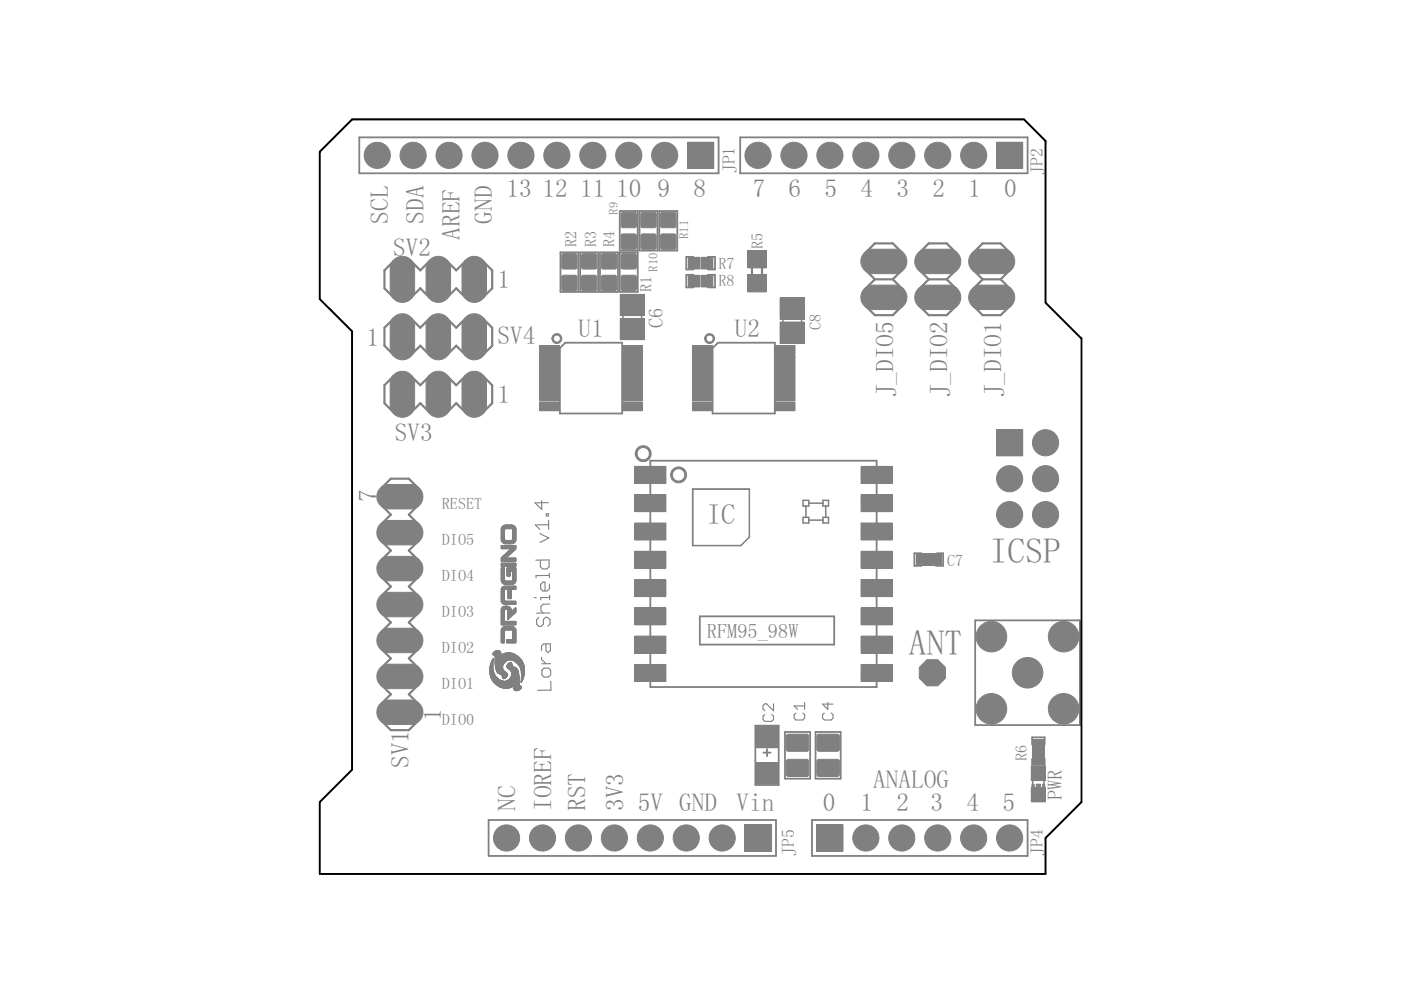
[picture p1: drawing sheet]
<svg xmlns="http://www.w3.org/2000/svg" width="297mm" height="210mm" viewBox="0 0 297 210" stroke-linecap="round" stroke-linejoin="round" font-family="sans-serif">
<defs><g id="words">
<g font-size="7.5" fill="#808080">
<text x="209.9" y="119.4">ICSP</text>
<text x="192.7" y="138.8">ANT</text>
</g>
<text font-size="6" fill="#808080" x="149.9" y="111.2">IC</text>
<g font-size="5.4" fill="#808080">
<text x="107.4" y="41.7">13</text>
<text x="115" y="41.7">12</text>
<text x="123" y="41.7">11</text>
<text x="130.6" y="41.7">10</text>
<text x="139.4" y="41.7">9</text>
<text x="147" y="41.7">8</text>
<text x="159.6" y="41.7">7</text>
<text x="167.2" y="41.7">6</text>
<text x="174.8" y="41.7">5</text>
<text x="182.4" y="41.7">4</text>
<text x="190.1" y="41.7">3</text>
<text x="197.7" y="41.7">2</text>
<text x="205.3" y="41.7">1</text>
<text x="212.9" y="41.7">0</text>
<text x="82.3" y="47.4" transform="rotate(-90 82.3 47.4)">SCL</text>
<text x="89.9" y="47.4" transform="rotate(-90 89.9 47.4)">SDA</text>
<text x="104.4" y="47.4" transform="rotate(-90 104.4 47.4)">GND</text>
<text x="97.5" y="50.8" transform="rotate(-90 97.5 50.8)">AREF</text>
<text x="83.3" y="54.3">SV2</text>
<text x="105.5" y="61.1">1</text>
<text x="122.6" y="71.4">U1</text>
<text x="155.8" y="71.4">U2</text>
<text x="77.7" y="73.3">1</text>
<text x="105.5" y="72.9">SV4</text>
<text x="105.5" y="85.5">1</text>
<text x="189.4" y="84.3" transform="rotate(-90 189.4 84.3)">J_DIO5</text>
<text x="200.9" y="84.3" transform="rotate(-90 200.9 84.3)">J_DIO2</text>
<text x="212.3" y="84.3" transform="rotate(-90 212.3 84.3)">J_DIO1</text>
<text x="83.7" y="93.5">SV3</text>
<text x="79.8" y="106.4" transform="rotate(-90 79.8 106.4)">7</text>
<text x="93.5" y="152.9" transform="rotate(-90 93.5 152.9)">1</text>
<text x="86.7" y="162.8" transform="rotate(-90 86.7 162.8)">SV1</text>
<text x="185.1" y="167">ANALOG</text>
<text x="109.3" y="172" transform="rotate(-90 109.3 172)">NC</text>
<text x="116.9" y="172" transform="rotate(-90 116.9 172)">IOREF</text>
<text x="124.2" y="172" transform="rotate(-90 124.2 172)">RST</text>
<text x="132.2" y="172" transform="rotate(-90 132.2 172)">3V3</text>
<text x="135.2" y="172">5V GND</text>
<text x="156.2" y="172">Vin</text>
<text x="174.4" y="172">0</text>
<text x="182.4" y="172">1</text>
<text x="190.1" y="172">2</text>
<text x="197.3" y="172">3</text>
<text x="204.9" y="172">4</text>
<text x="212.5" y="172">5</text>
</g>
<g font-size="4.3" fill="#808080">
<text x="140.5" y="69.6" transform="rotate(-90 140.5 69.6)">C6</text>
<text x="149.9" y="135.2">RFM95_98W</text>
<text x="225.1" y="169.7" transform="rotate(-90 225.1 169.7)">PWR</text>
</g>
<g font-size="3.8" fill="#808080">
<text x="155.8" y="36.7" transform="rotate(-90 155.8 36.7)">JP1</text>
<text x="221.1" y="37.1" transform="rotate(-90 221.1 37.1)">JP2</text>
<text x="168.3" y="181.5" transform="rotate(-90 168.3 181.5)">JP5</text>
<text x="221.1" y="181.5" transform="rotate(-90 221.1 181.5)">JP4</text>
</g>
<g font-size="3.4" fill="#808080">
<text x="122.3" y="52.4" transform="rotate(-90 122.3 52.4)">R2</text>
<text x="126.4" y="52.4" transform="rotate(-90 126.4 52.4)">R3</text>
<text x="130.3" y="52.4" transform="rotate(-90 130.3 52.4)">R4</text>
<text x="161.7" y="52.7" transform="rotate(-90 161.7 52.7)">R5</text>
<text x="152.3" y="56.9">R7</text>
<text x="138.1" y="61.9" transform="rotate(-90 138.1 61.9)">R1</text>
<text x="152.3" y="60.7">R8</text>
<text x="174.1" y="69.9" transform="rotate(-90 174.1 69.9)">C8</text>
<text x="93.7" y="108">RESET</text>
<text x="93.7" y="115.6">DIO5</text>
<text x="93.7" y="123.2">DIO4</text>
<text x="200.8" y="120">C7</text>
<text x="93.7" y="130.8">DIO3</text>
<text x="93.7" y="138.4">DIO2</text>
<text x="93.7" y="146.1">DIO1</text>
<text x="93.7" y="153.7">DIO0</text>
<text x="217.7" y="161.4" transform="rotate(-90 217.7 161.4)">R6</text>
</g>
<g font-size="2.7" fill="#808080">
<text x="131" y="45.5" transform="rotate(-90 131 45.5)">R9</text>
<text x="145.9" y="50.7" transform="rotate(-90 145.9 50.7)">R11</text>
<text x="139.4" y="57.6" transform="rotate(-90 139.4 57.6)">R10</text>
</g>
</g></defs>
<g fill="#808080" stroke="#808080" stroke-width=".21">
<path d="M114.4 73.3h4.2v1.8h-4.2z"/>
<path d="M114.4 75.4h4.2v1.8h-4.2z"/>
<path d="M114.4 77.3h4.2v1.8h-4.2z"/>
<path d="M114.4 79.2h4.2v1.9h-4.2z"/>
<path d="M114.4 81.2h4.2v1.8h-4.2z"/>
<path d="M114.4 83.2h4.2v1.8h-4.2z"/>
<path d="M114.4 85.3h4.2v1.8h-4.2z"/>
<path d="M132 85.3h4.2v1.8h-4.2z"/>
<path d="M132 83.2h4.2v1.8h-4.2z"/>
<path d="M132 81.2h4.2v1.8h-4.2z"/>
<path d="M132 79.2h4.2v1.9h-4.2z"/>
<path d="M132 77.3h4.2v1.8h-4.2z"/>
<path d="M132 75.4h4.2v1.8h-4.2z"/>
<path d="M132 73.3h4.2v1.8h-4.2z"/>
<path d="M160.4 154.1h4.4v4.4h-4.4z"/>
<path d="M160.4 161.8h4.4v4.4h-4.4z"/>
<path d="M182.6 98.9h6.6v3.6h-6.6z"/>
<path d="M182.6 104.9h6.6v3.6h-6.6z"/>
<path d="M182.6 116.9h6.6v3.6h-6.6z"/>
<path d="M182.6 110.9h6.6v3.6h-6.6z"/>
<path d="M182.6 128.9h6.6v3.6h-6.6z"/>
<path d="M182.6 122.9h6.6v3.6h-6.6z"/>
<path d="M182.6 140.9h6.6v3.6h-6.6z"/>
<path d="M182.6 134.9h6.6v3.6h-6.6z"/>
<path d="M134.6 98.9h6.6v3.6h-6.6z"/>
<path d="M134.6 110.9h6.6v3.6h-6.6z"/>
<path d="M134.6 104.9h6.6v3.6h-6.6z"/>
<path d="M134.6 122.9h6.6v3.6h-6.6z"/>
<path d="M134.6 116.9h6.6v3.6h-6.6z"/>
<path d="M134.6 134.9h6.6v3.6h-6.6z"/>
<path d="M134.6 128.9h6.6v3.6h-6.6z"/>
<path d="M134.6 140.9h6.6v3.6h-6.6z"/>
<path d="M211.3 30.2h5.5v5.5h-5.5z"/>
<path d="M145.8 30.2h5.5v5.5h-5.5z"/>
<path d="M157.9 174.9h5.6v5.5h-5.6z"/>
<path d="M173.2 174.9h5.5v5.5h-5.5z"/>
<path d="M211.3 91.1h5.5v5.5h-5.5z"/>
<path d="M131.5 62.4h5.1v4.5h-5.1z"/>
<path d="M131.5 67.5h5.1v4.5h-5.1z"/>
<path d="M197.1 117.4h2.4v2.5h-2.4z"/>
<path d="M194.3 117.4h2.5v2.5h-2.5z"/>
<path d="M80.5 149.3l1-.7 .8-.2h5a2.6 2.6 0 0 1 2.4 2.6 2.6 2.6 0 0 1-2.4 2.6h-5a2.6 2.6 0 0 1-2.2-1.6 2.6 2.6 0 0 1 .4-2.7z"/>
<path d="M80.5 141.7l1-.7 .8-.2h5a2.6 2.6 0 0 1 2.4 2.6 2.6 2.6 0 0 1-2.4 2.6h-5a2.6 2.6 0 0 1-2.2-1.6 2.6 2.6 0 0 1 .4-2.7z"/>
<path d="M80.5 134.1l1-.7 .8-.2h5a2.6 2.6 0 0 1 2.4 2.6 2.6 2.6 0 0 1-2.4 2.6h-5a2.6 2.6 0 0 1-2.2-1.6 2.6 2.6 0 0 1 .4-2.7z"/>
<path d="M80.5 126.5l1-.7 .8-.2h5a2.6 2.6 0 0 1 2.4 2.6 2.6 2.6 0 0 1-2.4 2.6h-5a2.6 2.6 0 0 1-2.2-1.6 2.6 2.6 0 0 1 .4-2.7z"/>
<path d="M80.5 118.9l1-.7 .8-.2h5a2.6 2.6 0 0 1 2.4 2.6 2.6 2.6 0 0 1-2.4 2.5h-5a2.6 2.6 0 0 1-2.2-1.5 2.6 2.6 0 0 1 .4-2.7z"/>
<path d="M80.5 111.3l1-.8 .8-.2h5a2.6 2.6 0 0 1 2.4 2.6 2.6 2.6 0 0 1-2.4 2.6h-5a2.6 2.6 0 0 1-2.2-1.6 2.6 2.6 0 0 1 .4-2.6z"/>
<path d="M80.5 103.6l1-.7 .8-.2h5a2.6 2.6 0 0 1 2.4 2.6 2.6 2.6 0 0 1-2.4 2.6h-5a2.6 2.6 0 0 1-2.2-1.6 2.6 2.6 0 0 1 .4-2.7z"/>
<path d="M158.6 53.2h3.9v3.6h-3.9z"/>
<path d="M158.6 58.3h3.9v3.6h-3.9z"/>
<path d="M218.7 167h3v3h-3z"/>
<path d="M218.7 162.5h3v3h-3z"/>
<path d="M218.9 156.8h2.5v2.5h-2.5z"/>
<path d="M218.9 159.5h2.5v2.5h-2.5z"/>
<path d="M98.6 55.3a2.6 2.6 0 0 1 2.8-.8 2.6 2.6 0 0 1 1.7 2.2v5a2.6 2.6 0 0 1-2.5 2.4 2.6 2.6 0 0 1-2.6-2.4v-5l.1-.8z"/>
<path d="M91 55.3a2.6 2.6 0 0 1 2.7-.8 2.6 2.6 0 0 1 1.8 2.2v5a2.6 2.6 0 0 1-2.6 2.4 2.6 2.6 0 0 1-2.6-2.4v-5l.2-.8z"/>
<path d="M83.3 55.3a2.6 2.6 0 0 1 2.8-.8 2.6 2.6 0 0 1 1.8 2.2v5a2.6 2.6 0 0 1-2.6 2.4 2.6 2.6 0 0 1-2.6-2.4v-5l.2-.8z"/>
<path d="M98.6 79.6a2.6 2.6 0 0 1 2.8-.8 2.6 2.6 0 0 1 1.7 2.3v5a2.6 2.6 0 0 1-2.5 2.4 2.6 2.6 0 0 1-2.6-2.4v-5l.1-.8z"/>
<path d="M91 79.6a2.6 2.6 0 0 1 2.7-.8 2.6 2.6 0 0 1 1.8 2.3v5a2.6 2.6 0 0 1-2.6 2.4 2.6 2.6 0 0 1-2.6-2.4v-5l.2-.8z"/>
<path d="M83.3 79.6a2.6 2.6 0 0 1 2.8-.8 2.6 2.6 0 0 1 1.8 2.3v5a2.6 2.6 0 0 1-2.6 2.4 2.6 2.6 0 0 1-2.6-2.4v-5l.2-.8z"/>
<path d="M83.3 67.4a2.6 2.6 0 0 1 2.8-.8 2.6 2.6 0 0 1 1.8 2.3v5a2.6 2.6 0 0 1-2.6 2.4 2.6 2.6 0 0 1-2.6-2.4v-5l.2-.8z"/>
<path d="M91 67.4a2.6 2.6 0 0 1 2.7-.8 2.6 2.6 0 0 1 1.8 2.3v5a2.6 2.6 0 0 1-2.6 2.4 2.6 2.6 0 0 1-2.6-2.4v-5l.2-.8z"/>
<path d="M98.6 67.4a2.6 2.6 0 0 1 2.8-.8 2.6 2.6 0 0 1 1.7 2.3v5a2.6 2.6 0 0 1-2.5 2.4 2.6 2.6 0 0 1-2.6-2.4v-5l.1-.8z"/>
<path d="M146.8 73.3h4.2v1.8h-4.2z"/>
<path d="M146.8 75.4h4.2v1.8h-4.2z"/>
<path d="M146.8 77.3h4.2v1.8h-4.2z"/>
<path d="M146.8 79.2h4.2v1.9h-4.2z"/>
<path d="M146.8 81.2h4.2v1.8h-4.2z"/>
<path d="M146.8 83.2h4.2v1.8h-4.2z"/>
<path d="M146.8 85.3h4.2v1.8h-4.2z"/>
<path d="M164.4 85.3h4.2v1.8h-4.2z"/>
<path d="M164.4 83.2h4.2v1.8h-4.2z"/>
<path d="M164.4 81.2h4.2v1.8h-4.2z"/>
<path d="M164.4 79.2h4.2v1.9h-4.2z"/>
<path d="M164.4 77.3h4.2v1.8h-4.2z"/>
<path d="M164.4 75.4h4.2v1.8h-4.2z"/>
<path d="M164.4 73.3h4.2v1.8h-4.2z"/>
<path d="M165.4 68.3h5.1v4.5h-5.1z"/>
<path d="M165.4 63.2h5.1v4.5h-5.1z"/>
<path d="M148.7 54.6h2.4v2.4h-2.4z"/>
<path d="M145.9 54.6h2.5v2.4h-2.5z"/>
<path d="M145.9 58.4h2.5v2.4h-2.5z"/>
<path d="M148.7 58.4h2.4v2.4h-2.4z"/>
<path d="M206 53.7l1-.7 .8-.2h4.9a2.6 2.6 0 0 1 2.4 2.6 2.6 2.6 0 0 1-2.4 2.6h-4.9a2.6 2.6 0 0 1-2.2-1.6 2.6 2.6 0 0 1 .4-2.7z"/>
<path d="M206 61.4l1-.8 .8-.1h4.9a2.6 2.6 0 0 1 2.4 2.5 2.6 2.6 0 0 1-2.4 2.6h-4.9a2.6 2.6 0 0 1-2.2-1.6 2.6 2.6 0 0 1 .4-2.6z"/>
<path d="M194.6 53.7l.9-.7 .8-.2h5a2.6 2.6 0 0 1 2.4 2.6 2.6 2.6 0 0 1-2.4 2.6h-5a2.6 2.6 0 0 1-2.2-1.6 2.6 2.6 0 0 1 .5-2.7z"/>
<path d="M194.6 61.4l.9-.8 .8-.1h5a2.6 2.6 0 0 1 2.4 2.5 2.6 2.6 0 0 1-2.4 2.6h-5a2.6 2.6 0 0 1-2.2-1.6 2.6 2.6 0 0 1 .5-2.6z"/>
<path d="M183.1 53.7l1-.7 .8-.2h5a2.6 2.6 0 0 1 2.4 2.6 2.6 2.6 0 0 1-2.4 2.6h-5a2.6 2.6 0 0 1-2.2-1.6 2.6 2.6 0 0 1 .4-2.7z"/>
<path d="M183.1 61.4l1-.8 .8-.1h5a2.6 2.6 0 0 1 2.4 2.5 2.6 2.6 0 0 1-2.4 2.6h-5a2.6 2.6 0 0 1-2.2-1.6 2.6 2.6 0 0 1 .4-2.6z"/>
<path d="M111.1 142.8l.1 .1z"/>
<path d="M111.1 142.7l.1 .1z"/>
<path d="M111.1 142.6l.1 .1z"/>
<path d="M111.1 142.6h.1z"/>
<path d="M111.1 142.5l.1 .1z"/>
<path d="M111.1 142.4l.1 .1z"/>
<path d="M111.1 142.3l.1 .1z"/>
<path d="M111.1 142.2l.1 .1z"/>
<path d="M111.1 142.1l.1 .1z"/>
<path d="M111.1 142l.1 .1z"/>
<path d="M111.1 141.9l.1 .1z"/>
<path d="M111.1 141.9h.1z"/>
<path d="M111.1 141.8l.1 .1z"/>
<path d="M111.1 141.7l.1 .1z"/>
<path d="M111.1 141.6l.1 .1z"/>
<path d="M111.1 141.6h.1z"/>
<path d="M111.1 143.2v.1z"/>
<path d="M111.1 143.1v.1z"/>
<path d="M111.1 143v.1z"/>
<path d="M111.1 142.9v.1z"/>
<path d="M111.1 142.8v.1z"/>
<path d="M111.1 142.7v.1z"/>
<path d="M111.1 142.6v.1z"/>
<path d="M111.1 142.5v.1z"/>
<path d="M111.1 142.4v.1z"/>
<path d="M111.1 142.3v.1z"/>
<path d="M111.1 142.2v.1z"/>
<path d="M111.1 142.1v.1z"/>
<path d="M111.1 142v.1z"/>
<path d="M111.1 141.9v.1z"/>
<path d="M111.1 141.8v.1z"/>
<path d="M111.1 141.7v.1z"/>
<path d="M111.1 141.6v.1z"/>
<path d="M111.1 141.5v.1z"/>
<path d="M111.1 141.4v.1z"/>
<path d="M111.1 141.3v.1z"/>
<path d="M111.1 141.2v.1z"/>
<path d="M111.1 141.1v.1z"/>
<path d="M111 143.5l.1 .1z"/>
<path d="M111 143.4l.1 .1z"/>
<path d="M111 143.3l.1 .1z"/>
<path d="M111 143.2l.1 .1z"/>
<path d="M111 143.1l.1 .1z"/>
<path d="M111 143l.1 .1z"/>
<path d="M111 142.9l.1 .1z"/>
<path d="M111 142.9h.1z"/>
<path d="M111 142.8l.1 .1z"/>
<path d="M111 142.7l.1 .1z"/>
<path d="M111 142.6l.1 .1z"/>
<path d="M111 142.6h.1z"/>
<path d="M111 142.5l.1 .1z"/>
<path d="M111 142.4l.1 .1z"/>
<path d="M111 142.3l.1 .1z"/>
<path d="M111 142.2l.1 .1z"/>
<path d="M111 142.1l.1 .1z"/>
<path d="M111 142l.1 .1z"/>
<path d="M111 141.9l.1 .1z"/>
<path d="M111 141.9h.1z"/>
<path d="M111 141.8l.1 .1z"/>
<path d="M111 141.7l.1 .1z"/>
<path d="M111 141.6l.1 .1z"/>
<path d="M111 141.6h.1z"/>
<path d="M111 141.5l.1 .1z"/>
<path d="M111 141.4l.1 .1z"/>
<path d="M111 141.3l.1 .1z"/>
<path d="M111 141.2l.1 .1z"/>
<path d="M111 141.1l.1 .1z"/>
<path d="M111 141l.1 .1z"/>
<path d="M111 140.9l.1 .1z"/>
<path d="M110.9 143.7l.1 .1z"/>
<path d="M110.9 143.6l.1 .1z"/>
<path d="M110.9 143.6h.1z"/>
<path d="M110.9 143.5l.1 .1z"/>
<path d="M110.9 143.4l.1 .1z"/>
<path d="M110.9 143.3l.1 .1z"/>
<path d="M110.9 143.2l.1 .1z"/>
<path d="M110.9 143.1l.1 .1z"/>
<path d="M110.9 143l.1 .1z"/>
<path d="M110.9 142.9l.1 .1z"/>
<path d="M110.9 142.9h.1z"/>
<path d="M110.9 142.8l.1 .1z"/>
<path d="M110.9 142.7l.1 .1z"/>
<path d="M110.9 142.6l.1 .1z"/>
<path d="M110.9 142.6h.1z"/>
<path d="M110.9 142.5l.1 .1z"/>
<path d="M110.9 142.4l.1 .1z"/>
<path d="M110.9 142.3l.1 .1z"/>
<path d="M110.9 142.2l.1 .1z"/>
<path d="M110.9 142.1l.1 .1z"/>
<path d="M110.9 142l.1 .1z"/>
<path d="M110.9 141.9l.1 .1z"/>
<path d="M110.9 141.9h.1z"/>
<path d="M110.9 141.8l.1 .1z"/>
<path d="M110.9 141.7l.1 .1z"/>
<path d="M110.9 141.6l.1 .1z"/>
<path d="M110.9 141.6h.1z"/>
<path d="M110.9 141.5l.1 .1z"/>
<path d="M110.9 141.4l.1 .1z"/>
<path d="M110.9 141.3l.1 .1z"/>
<path d="M110.9 141.2l.1 .1z"/>
<path d="M110.9 141.1l.1 .1z"/>
<path d="M110.9 141l.1 .1z"/>
<path d="M110.9 140.9l.1 .1z"/>
<path d="M110.9 140.8l.1 .1z"/>
<path d="M110.9 140.7l.1 .1z"/>
<path d="M110.9 140.7h.1z"/>
<path d="M110.8 143.9l.1 .1z"/>
<path d="M110.8 143.8l.1 .1z"/>
<path d="M110.8 143.8h.1z"/>
<path d="M110.8 143.7l.1 .1z"/>
<path d="M110.8 143.6l.1 .1z"/>
<path d="M110.8 143.6h.1z"/>
<path d="M110.8 143.5l.1 .1z"/>
<path d="M110.8 143.4l.1 .1z"/>
<path d="M110.8 143.3l.1 .1z"/>
<path d="M110.8 143.2l.1 .1z"/>
<path d="M110.8 143.1l.1 .1z"/>
<path d="M110.8 143l.1 .1z"/>
<path d="M110.8 142.9l.1 .1z"/>
<path d="M110.8 142.9h.1z"/>
<path d="M110.8 142.8l.1 .1z"/>
<path d="M110.8 142.7l.1 .1z"/>
<path d="M110.8 142.6l.1 .1z"/>
<path d="M110.8 142.6h.1z"/>
<path d="M110.8 142.5l.1 .1z"/>
<path d="M110.8 142.4l.1 .1z"/>
<path d="M110.8 142.3l.1 .1z"/>
<path d="M110.8 142.2l.1 .1z"/>
<path d="M110.8 142.1l.1 .1z"/>
<path d="M110.8 142l.1 .1z"/>
<path d="M110.8 141.9l.1 .1z"/>
<path d="M110.8 141.9h.1z"/>
<path d="M110.8 141.8l.1 .1z"/>
<path d="M110.8 141.7l.1 .1z"/>
<path d="M110.8 141.6l.1 .1z"/>
<path d="M110.8 141.6h.1z"/>
<path d="M110.8 141.5l.1 .1z"/>
<path d="M110.8 141.4l.1 .1z"/>
<path d="M110.8 141.3l.1 .1z"/>
<path d="M110.8 141.2l.1 .1z"/>
<path d="M110.8 141.1l.1 .1z"/>
<path d="M110.8 141l.1 .1z"/>
<path d="M110.8 140.9l.1 .1z"/>
<path d="M110.8 140.8l.1 .1z"/>
<path d="M110.8 140.7l.1 .1z"/>
<path d="M110.8 140.7h.1z"/>
<path d="M110.8 140.6l.1 .1z"/>
<path d="M110.8 140.5l.1 .1z"/>
<path d="M110.7 144.1l.1 .1z"/>
<path d="M110.7 144l.1 .1z"/>
<path d="M110.7 143.9l.1 .1z"/>
<path d="M110.7 143.8l.1 .1z"/>
<path d="M110.7 143.8h.1z"/>
<path d="M110.7 143.7l.1 .1z"/>
<path d="M110.7 143.6l.1 .1z"/>
<path d="M110.7 143.6h.1z"/>
<path d="M110.7 143.5l.1 .1z"/>
<path d="M110.7 143.4l.1 .1z"/>
<path d="M110.7 143.3l.1 .1z"/>
<path d="M110.7 143.2l.1 .1z"/>
<path d="M110.7 143.1l.1 .1z"/>
<path d="M110.7 143l.1 .1z"/>
<path d="M110.7 142.9l.1 .1z"/>
<path d="M110.7 142.9h.1z"/>
<path d="M110.7 142.8l.1 .1z"/>
<path d="M110.7 142.7l.1 .1z"/>
<path d="M110.7 142.6l.1 .1z"/>
<path d="M110.7 142.6h.1z"/>
<path d="M110.7 142.5l.1 .1z"/>
<path d="M110.7 142.4l.1 .1z"/>
<path d="M110.7 142.3l.1 .1z"/>
<path d="M110.7 142.2l.1 .1z"/>
<path d="M110.7 142.1l.1 .1z"/>
<path d="M110.7 142l.1 .1z"/>
<path d="M110.7 141.9l.1 .1z"/>
<path d="M110.7 141.9h.1z"/>
<path d="M110.7 141.8l.1 .1z"/>
<path d="M110.7 141.7l.1 .1z"/>
<path d="M110.7 141.6l.1 .1z"/>
<path d="M110.7 141.6h.1z"/>
<path d="M110.7 141.5l.1 .1z"/>
<path d="M110.7 141.4l.1 .1z"/>
<path d="M110.7 141.3l.1 .1z"/>
<path d="M110.7 141.2l.1 .1z"/>
<path d="M110.7 141.1l.1 .1z"/>
<path d="M110.7 141l.1 .1z"/>
<path d="M110.7 140.9l.1 .1z"/>
<path d="M110.7 140.8l.1 .1z"/>
<path d="M110.7 140.7l.1 .1z"/>
<path d="M110.7 140.7h.1z"/>
<path d="M110.7 140.6l.1 .1z"/>
<path d="M110.7 140.5l.1 .1z"/>
<path d="M110.7 140.4l.1 .1z"/>
<path d="M110.7 140.3l.1 .1z"/>
<path d="M110.7 144.2l.1 .1z"/>
<path d="M110.7 140.2l.1 .1z"/>
<path d="M110.6 144.4l.1 .1z"/>
<path d="M110.6 144.3l.1 .1z"/>
<path d="M110.6 144.2l.1 .1z"/>
<path d="M110.6 144.1l.1 .1z"/>
<path d="M110.6 144l.1 .1z"/>
<path d="M110.6 143.9l.1 .1z"/>
<path d="M110.6 143.8l.1 .1z"/>
<path d="M110.6 143.8h.1z"/>
<path d="M110.6 143.7l.1 .1z"/>
<path d="M110.6 143.6l.1 .1z"/>
<path d="M110.6 143.6h.1z"/>
<path d="M110.6 143.5l.1 .1z"/>
<path d="M110.6 143.4l.1 .1z"/>
<path d="M110.6 143.3l.1 .1z"/>
<path d="M110.6 143.2l.1 .1z"/>
<path d="M110.6 143.1l.1 .1z"/>
<path d="M110.6 143l.1 .1z"/>
<path d="M110.6 142.9l.1 .1z"/>
<path d="M110.6 142.9h.1z"/>
<path d="M110.6 142.8l.1 .1z"/>
<path d="M110.6 142.7l.1 .1z"/>
<path d="M110.6 142.6l.1 .1z"/>
<path d="M110.6 142.6h.1z"/>
<path d="M110.6 142.5l.1 .1z"/>
<path d="M110.6 142.4l.1 .1z"/>
<path d="M110.6 142.3l.1 .1z"/>
<path d="M110.6 142.2l.1 .1z"/>
<path d="M110.6 142.1l.1 .1z"/>
<path d="M110.6 142l.1 .1z"/>
<path d="M110.6 141.9l.1 .1z"/>
<path d="M110.6 141.9h.1z"/>
<path d="M110.6 141.8l.1 .1z"/>
<path d="M110.6 141.7l.1 .1z"/>
<path d="M110.6 141.6l.1 .1z"/>
<path d="M110.6 141.6h.1z"/>
<path d="M110.6 141.5l.1 .1z"/>
<path d="M110.6 141.4l.1 .1z"/>
<path d="M110.6 141.3l.1 .1z"/>
<path d="M110.6 141.2l.1 .1z"/>
<path d="M110.6 141.1l.1 .1z"/>
<path d="M110.6 141l.1 .1z"/>
<path d="M110.6 140.9l.1 .1z"/>
<path d="M110.6 140.8l.1 .1z"/>
<path d="M110.6 140.7l.1 .1z"/>
<path d="M110.6 140.7h.1z"/>
<path d="M110.6 140.6l.1 .1z"/>
<path d="M110.6 140.5l.1 .1z"/>
<path d="M110.6 140.4l.1 .1z"/>
<path d="M110.6 140.3l.1 .1z"/>
<path d="M110.6 140.2l.1 .1z"/>
<path d="M110.6 140.1l.1 .1z"/>
<path d="M110.6 140l.1 .1z"/>
<path d="M110.5 144.5l.1 .1z"/>
<path d="M110.5 144.5h.1z"/>
<path d="M110.5 144.4l.1 .1z"/>
<path d="M110.5 144.3l.1 .1z"/>
<path d="M110.5 144.2l.1 .1z"/>
<path d="M110.5 144.1l.1 .1z"/>
<path d="M110.5 144l.1 .1z"/>
<path d="M110.5 143.9l.1 .1z"/>
<path d="M110.5 143.8l.1 .1z"/>
<path d="M110.5 143.8h.1z"/>
<path d="M110.5 143.7l.1 .1z"/>
<path d="M110.5 143.6l.1 .1z"/>
<path d="M110.5 143.6h.1z"/>
<path d="M110.5 142.7l.1 .1z"/>
<path d="M110.5 142.6l.1 .1z"/>
<path d="M110.5 142.6h.1z"/>
<path d="M110.5 142.5l.1 .1z"/>
<path d="M110.5 142.4l.1 .1z"/>
<path d="M110.5 142.3l.1 .1z"/>
<path d="M110.5 142.2l.1 .1z"/>
<path d="M110.5 142.1l.1 .1z"/>
<path d="M110.5 142l.1 .1z"/>
<path d="M110.5 141.9l.1 .1z"/>
<path d="M110.5 141.9h.1z"/>
<path d="M110.5 141.8l.1 .1z"/>
<path d="M110.5 141.7l.1 .1z"/>
<path d="M110.5 141.6l.1 .1z"/>
<path d="M110.5 141.6h.1z"/>
<path d="M110.5 141.5l.1 .1z"/>
<path d="M110.5 141.4l.1 .1z"/>
<path d="M110.5 141.3l.1 .1z"/>
<path d="M110.5 141.2l.1 .1z"/>
<path d="M110.5 141.1l.1 .1z"/>
<path d="M110.5 141l.1 .1z"/>
<path d="M110.5 140.9l.1 .1z"/>
<path d="M110.5 140.8l.1 .1z"/>
<path d="M110.5 140.7l.1 .1z"/>
<path d="M110.5 140.7h.1z"/>
<path d="M110.5 140.6l.1 .1z"/>
<path d="M110.5 140.5l.1 .1z"/>
<path d="M110.5 140.4l.1 .1z"/>
<path d="M110.5 140.3l.1 .1z"/>
<path d="M110.5 140.2l.1 .1z"/>
<path d="M110.5 140.1l.1 .1z"/>
<path d="M110.5 140l.1 .1z"/>
<path d="M110.5 140h.1z"/>
<path d="M110.4 145.8l.1 .1z"/>
<path d="M110.4 145.8h.1z"/>
<path d="M110.4 145.7l.1 .1z"/>
<path d="M110.4 145.6l.1 .1z"/>
<path d="M110.4 145.5l.1 .1z"/>
<path d="M110.4 144.6l.1 .1z"/>
<path d="M110.4 144.5l.1 .1z"/>
<path d="M110.4 144.5h.1z"/>
<path d="M110.4 144.4l.1 .1z"/>
<path d="M110.4 142.1l.1 .1z"/>
<path d="M110.4 142l.1 .1z"/>
<path d="M110.4 141.9l.1 .1z"/>
<path d="M110.4 141.9h.1z"/>
<path d="M110.4 141.8l.1 .1z"/>
<path d="M110.4 141.7l.1 .1z"/>
<path d="M110.4 141.6l.1 .1z"/>
<path d="M110.4 141.6h.1z"/>
<path d="M110.4 141.5l.1 .1z"/>
<path d="M110.4 141.4l.1 .1z"/>
<path d="M110.4 141.3l.1 .1z"/>
<path d="M110.4 141.2l.1 .1z"/>
<path d="M110.4 141.1l.1 .1z"/>
<path d="M110.4 141l.1 .1z"/>
<path d="M110.4 140.9l.1 .1z"/>
<path d="M110.4 140.8l.1 .1z"/>
<path d="M110.4 140.7l.1 .1z"/>
<path d="M110.4 140.7h.1z"/>
<path d="M110.4 140.6l.1 .1z"/>
<path d="M110.4 140.5l.1 .1z"/>
<path d="M110.4 140.4l.1 .1z"/>
<path d="M110.4 140.3l.1 .1z"/>
<path d="M110.4 140.2l.1 .1z"/>
<path d="M110.4 140.1l.1 .1z"/>
<path d="M110.4 140l.1 .1z"/>
<path d="M110.4 140h.1z"/>
<path d="M110.4 139.9l.1 .1z"/>
<path d="M110.4 145.9v.1z"/>
<path d="M110.4 145.8v.1z"/>
<path d="M110.4 145.7v.1z"/>
<path d="M110.4 145.6v.1z"/>
<path d="M110.4 145.5v.1z"/>
<path d="M110.4 141.8v.1z"/>
<path d="M110.4 141.7v.1z"/>
<path d="M110.4 141.6v.1z"/>
<path d="M110.4 141.5v.1z"/>
<path d="M110.4 141.4v.1z"/>
<path d="M110.4 141.3v.1z"/>
<path d="M110.4 141.2v.1z"/>
<path d="M110.4 141.1v.1z"/>
<path d="M110.4 141v.1z"/>
<path d="M110.4 140.9v.1z"/>
<path d="M110.4 140.8v.1z"/>
<path d="M110.4 140.7v.1z"/>
<path d="M110.4 140.6v.1z"/>
<path d="M110.4 140.5v.1z"/>
<path d="M110.4 140.4v.1z"/>
<path d="M110.4 140.3v.1z"/>
<path d="M110.4 140.2v.1z"/>
<path d="M110.4 140.1v.1z"/>
<path d="M110.4 140v.1z"/>
<path d="M110.4 139.9v.1z"/>
<path d="M110.4 139.8v.1z"/>
<path d="M110.3 146l.1 .1z"/>
<path d="M110.3 145.9l.1 .1z"/>
<path d="M110.3 145.8l.1 .1z"/>
<path d="M110.3 145.8h.1z"/>
<path d="M110.3 145.7l.1 .1z"/>
<path d="M110.3 145.6l.1 .1z"/>
<path d="M110.3 145.5l.1 .1z"/>
<path d="M110.3 145.5h.1z"/>
<path d="M110.3 141.6h.1z"/>
<path d="M110.3 141.5l.1 .1z"/>
<path d="M110.3 141.4l.1 .1z"/>
<path d="M110.3 141.3l.1 .1z"/>
<path d="M110.3 141.2l.1 .1z"/>
<path d="M110.3 141.1l.1 .1z"/>
<path d="M110.3 141l.1 .1z"/>
<path d="M110.3 140.9l.1 .1z"/>
<path d="M110.3 140.8l.1 .1z"/>
<path d="M110.3 140.7l.1 .1z"/>
<path d="M110.3 140.7h.1z"/>
<path d="M110.3 140.6l.1 .1z"/>
<path d="M110.3 140.5l.1 .1z"/>
<path d="M110.3 140.4l.1 .1z"/>
<path d="M110.3 140.3l.1 .1z"/>
<path d="M110.3 140.2l.1 .1z"/>
<path d="M110.3 140.1l.1 .1z"/>
<path d="M110.3 140l.1 .1z"/>
<path d="M110.3 140h.1z"/>
<path d="M110.3 139.9l.1 .1z"/>
<path d="M110.3 139.8l.1 .1z"/>
<path d="M110.3 139.7l.1 .1z"/>
<path d="M110.3 139.7h.1z"/>
<path d="M110.2 146l.1 .1z"/>
<path d="M110.2 145.9l.1 .1z"/>
<path d="M110.2 145.8l.1 .1z"/>
<path d="M110.2 145.8h.1z"/>
<path d="M110.2 145.7l.1 .1z"/>
<path d="M110.2 145.6l.1 .1z"/>
<path d="M110.2 145.5l.1 .1z"/>
<path d="M110.2 145.5h.1z"/>
<path d="M110.2 141.4l.1 .1z"/>
<path d="M110.2 141.3l.1 .1z"/>
<path d="M110.2 141.2l.1 .1z"/>
<path d="M110.2 141.1l.1 .1z"/>
<path d="M110.2 141l.1 .1z"/>
<path d="M110.2 140.9l.1 .1z"/>
<path d="M110.2 140.8l.1 .1z"/>
<path d="M110.2 140.7l.1 .1z"/>
<path d="M110.2 140.7h.1z"/>
<path d="M110.2 140.6l.1 .1z"/>
<path d="M110.2 140.5l.1 .1z"/>
<path d="M110.2 140.4l.1 .1z"/>
<path d="M110.2 140.3l.1 .1z"/>
<path d="M110.2 140.2l.1 .1z"/>
<path d="M110.2 140.1l.1 .1z"/>
<path d="M110.2 140l.1 .1z"/>
<path d="M110.2 140h.1z"/>
<path d="M110.2 139.9l.1 .1z"/>
<path d="M110.2 139.8l.1 .1z"/>
<path d="M110.2 139.7l.1 .1z"/>
<path d="M110.2 139.7h.1z"/>
<path d="M110.2 139.6l.1 .1z"/>
<path d="M110.2 146.1v.1z"/>
<path d="M110.2 146v.1z"/>
<path d="M110.2 145.9v.1z"/>
<path d="M110.2 145.8v.1z"/>
<path d="M110.2 145.7v.1z"/>
<path d="M110.2 145.6v.1z"/>
<path d="M110.2 145.5v.1z"/>
<path d="M110.2 145.4v.1z"/>
<path d="M110.2 141.3v.1z"/>
<path d="M110.2 141.2v.1z"/>
<path d="M110.2 141.1v.1z"/>
<path d="M110.2 141v.1z"/>
<path d="M110.2 140.9v.1z"/>
<path d="M110.2 140.8v.1z"/>
<path d="M110.2 140.7v.1z"/>
<path d="M110.2 140.6v.1z"/>
<path d="M110.2 140.5v.1z"/>
<path d="M110.2 140.4v.1z"/>
<path d="M110.2 140.3v.1z"/>
<path d="M110.2 140.2v.1z"/>
<path d="M110.2 140.1v.1z"/>
<path d="M110.2 140v.1z"/>
<path d="M110.2 139.9v.1z"/>
<path d="M110.2 139.8v.1z"/>
<path d="M110.2 139.7v.1z"/>
<path d="M110.2 139.6v.1z"/>
<path d="M110.2 139.5v.1z"/>
<path d="M110.1 146.2l.1 .1z"/>
<path d="M110.1 146.1l.1 .1z"/>
<path d="M110.1 146l.1 .1z"/>
<path d="M110.1 145.9l.1 .1z"/>
<path d="M110.1 145.8l.1 .1z"/>
<path d="M110.1 145.8h.1z"/>
<path d="M110.1 145.7l.1 .1z"/>
<path d="M110.1 145.6l.1 .1z"/>
<path d="M110.1 145.5l.1 .1z"/>
<path d="M110.1 145.5h.1z"/>
<path d="M110.1 145.4l.1 .1z"/>
<path d="M110.1 145.3l.1 .1z"/>
<path d="M110.1 141.1l.1 .1z"/>
<path d="M110.1 141l.1 .1z"/>
<path d="M110.1 140.9l.1 .1z"/>
<path d="M110.1 140.8l.1 .1z"/>
<path d="M110.1 140.7l.1 .1z"/>
<path d="M110.1 140.7h.1z"/>
<path d="M110.1 140.6l.1 .1z"/>
<path d="M110.1 140.5l.1 .1z"/>
<path d="M110.1 140.4l.1 .1z"/>
<path d="M110.1 140.3l.1 .1z"/>
<path d="M110.1 140.2l.1 .1z"/>
<path d="M110.1 140.1l.1 .1z"/>
<path d="M110.1 140l.1 .1z"/>
<path d="M110.1 140h.1z"/>
<path d="M110.1 139.9l.1 .1z"/>
<path d="M110.1 139.8l.1 .1z"/>
<path d="M110.1 139.7l.1 .1z"/>
<path d="M110.1 139.7h.1z"/>
<path d="M110.1 139.6l.1 .1z"/>
<path d="M110.1 139.5l.1 .1z"/>
<path d="M110.1 139.4l.1 .1z"/>
<path d="M110 146.2l.1 .1z"/>
<path d="M110 146.1l.1 .1z"/>
<path d="M110 146l.1 .1z"/>
<path d="M110 145.9l.1 .1z"/>
<path d="M110 145.8l.1 .1z"/>
<path d="M110 145.8h.1z"/>
<path d="M110 145.7l.1 .1z"/>
<path d="M110 145.6l.1 .1z"/>
<path d="M110 145.5l.1 .1z"/>
<path d="M110 145.5h.1z"/>
<path d="M110 145.4l.1 .1z"/>
<path d="M110 145.3l.1 .1z"/>
<path d="M110 145.2l.1 .1z"/>
<path d="M110 145.1l.1 .1z"/>
<path d="M110 145l.1 .1z"/>
<path d="M110 144.9l.1 .1z"/>
<path d="M110 144.8l.1 .1z"/>
<path d="M110 144.8h.1z"/>
<path d="M110 144.7l.1 .1z"/>
<path d="M110 144.6l.1 .1z"/>
<path d="M110 144.5l.1 .1z"/>
<path d="M110 144.5h.1z"/>
<path d="M110 144.4l.1 .1z"/>
<path d="M110 144.3l.1 .1z"/>
<path d="M110 144.2l.1 .1z"/>
<path d="M110 144.1l.1 .1z"/>
<path d="M110 144l.1 .1z"/>
<path d="M110 143.9l.1 .1z"/>
<path d="M110 143.8l.1 .1z"/>
<path d="M110 143.8h.1z"/>
<path d="M110 143.7l.1 .1z"/>
<path d="M110 143.6l.1 .1z"/>
<path d="M110 143.6h.1z"/>
<path d="M110 143.5l.1 .1z"/>
<path d="M110 143.4l.1 .1z"/>
<path d="M110 143.3l.1 .1z"/>
<path d="M110 141l.1 .1z"/>
<path d="M110 140.9l.1 .1z"/>
<path d="M110 140.8l.1 .1z"/>
<path d="M110 140.7l.1 .1z"/>
<path d="M110 140.7h.1z"/>
<path d="M110 140.6l.1 .1z"/>
<path d="M110 140.5l.1 .1z"/>
<path d="M110 140.4l.1 .1z"/>
<path d="M110 140.3l.1 .1z"/>
<path d="M110 140.2l.1 .1z"/>
<path d="M110 140.1l.1 .1z"/>
<path d="M110 140l.1 .1z"/>
<path d="M110 140h.1z"/>
<path d="M110 139.9l.1 .1z"/>
<path d="M110 139.8l.1 .1z"/>
<path d="M110 139.7l.1 .1z"/>
<path d="M110 139.7h.1z"/>
<path d="M110 139.6l.1 .1z"/>
<path d="M110 139.5l.1 .1z"/>
<path d="M110 139.4l.1 .1z"/>
<path d="M110 139.4h.1z"/>
<path d="M109.9 146.3l.1 .1z"/>
<path d="M109.9 146.2l.1 .1z"/>
<path d="M109.9 146.1l.1 .1z"/>
<path d="M109.9 146l.1 .1z"/>
<path d="M109.9 145.9l.1 .1z"/>
<path d="M109.9 145.8l.1 .1z"/>
<path d="M109.9 145.8h.1z"/>
<path d="M109.9 145.7l.1 .1z"/>
<path d="M109.9 145.6l.1 .1z"/>
<path d="M109.9 145.5l.1 .1z"/>
<path d="M109.9 145.5h.1z"/>
<path d="M109.9 145.4l.1 .1z"/>
<path d="M109.9 145.3l.1 .1z"/>
<path d="M109.9 145.2l.1 .1z"/>
<path d="M109.9 145.1l.1 .1z"/>
<path d="M109.9 145l.1 .1z"/>
<path d="M109.9 144.9l.1 .1z"/>
<path d="M109.9 144.8l.1 .1z"/>
<path d="M109.9 144.8h.1z"/>
<path d="M109.9 144.7l.1 .1z"/>
<path d="M109.9 144.6l.1 .1z"/>
<path d="M109.9 144.5l.1 .1z"/>
<path d="M109.9 144.5h.1z"/>
<path d="M109.9 144.4l.1 .1z"/>
<path d="M109.9 144.3l.1 .1z"/>
<path d="M109.9 144.2l.1 .1z"/>
<path d="M109.9 144.1l.1 .1z"/>
<path d="M109.9 144l.1 .1z"/>
<path d="M109.9 143.9l.1 .1z"/>
<path d="M109.9 143.8l.1 .1z"/>
<path d="M109.9 143.8h.1z"/>
<path d="M109.9 143.7l.1 .1z"/>
<path d="M109.9 143.6l.1 .1z"/>
<path d="M109.9 143.6h.1z"/>
<path d="M109.9 143.5l.1 .1z"/>
<path d="M109.9 143.4l.1 .1z"/>
<path d="M109.9 143.3l.1 .1z"/>
<path d="M109.9 143.2l.1 .1z"/>
<path d="M109.9 143.1l.1 .1z"/>
<path d="M109.9 143l.1 .1z"/>
<path d="M109.9 142.9l.1 .1z"/>
<path d="M109.9 142.9h.1z"/>
<path d="M109.9 142.8l.1 .1z"/>
<path d="M109.9 140.9l.1 .1z"/>
<path d="M109.9 140.8l.1 .1z"/>
<path d="M109.9 140.7l.1 .1z"/>
<path d="M109.9 140.7h.1z"/>
<path d="M109.9 140.6l.1 .1z"/>
<path d="M109.9 140.5l.1 .1z"/>
<path d="M109.9 140.4l.1 .1z"/>
<path d="M109.9 140.3l.1 .1z"/>
<path d="M109.9 140.2l.1 .1z"/>
<path d="M109.9 140.1l.1 .1z"/>
<path d="M109.9 140l.1 .1z"/>
<path d="M109.9 140h.1z"/>
<path d="M109.9 139.9l.1 .1z"/>
<path d="M109.9 139.8l.1 .1z"/>
<path d="M109.9 139.7l.1 .1z"/>
<path d="M109.9 139.7h.1z"/>
<path d="M109.9 139.6l.1 .1z"/>
<path d="M109.9 139.5l.1 .1z"/>
<path d="M109.9 139.4l.1 .1z"/>
<path d="M109.9 139.4h.1z"/>
<path d="M109.9 139.3l.1 .1z"/>
<path d="M109.8 146.3l.1 .1z"/>
<path d="M109.8 146.2l.1 .1z"/>
<path d="M109.8 146.1l.1 .1z"/>
<path d="M109.8 146l.1 .1z"/>
<path d="M109.8 145.9l.1 .1z"/>
<path d="M109.8 145.8l.1 .1z"/>
<path d="M109.8 145.8h.1z"/>
<path d="M109.8 145.7l.1 .1z"/>
<path d="M109.8 145.6l.1 .1z"/>
<path d="M109.8 145.5l.1 .1z"/>
<path d="M109.8 145.5h.1z"/>
<path d="M109.8 145.4l.1 .1z"/>
<path d="M109.8 145.3l.1 .1z"/>
<path d="M109.8 145.2l.1 .1z"/>
<path d="M109.8 145.1l.1 .1z"/>
<path d="M109.8 145l.1 .1z"/>
<path d="M109.8 144.9l.1 .1z"/>
<path d="M109.8 144.8l.1 .1z"/>
<path d="M109.8 144.8h.1z"/>
<path d="M109.8 144.7l.1 .1z"/>
<path d="M109.8 144.6l.1 .1z"/>
<path d="M109.8 144.5l.1 .1z"/>
<path d="M109.8 144.5h.1z"/>
<path d="M109.8 144.4l.1 .1z"/>
<path d="M109.8 144.3l.1 .1z"/>
<path d="M109.8 144.2l.1 .1z"/>
<path d="M109.8 144.1l.1 .1z"/>
<path d="M109.8 144l.1 .1z"/>
<path d="M109.8 143.9l.1 .1z"/>
<path d="M109.8 143.8l.1 .1z"/>
<path d="M109.8 143.8h.1z"/>
<path d="M109.8 143.7l.1 .1z"/>
<path d="M109.8 143.6l.1 .1z"/>
<path d="M109.8 143.6h.1z"/>
<path d="M109.8 143.5l.1 .1z"/>
<path d="M109.8 143.4l.1 .1z"/>
<path d="M109.8 143.3l.1 .1z"/>
<path d="M109.8 143.2l.1 .1z"/>
<path d="M109.8 143.1l.1 .1z"/>
<path d="M109.8 143l.1 .1z"/>
<path d="M109.8 142.9l.1 .1z"/>
<path d="M109.8 142.9h.1z"/>
<path d="M109.8 142.8l.1 .1z"/>
<path d="M109.8 142.7l.1 .1z"/>
<path d="M109.8 142.6l.1 .1z"/>
<path d="M109.8 142.6h.1z"/>
<path d="M109.8 142.5l.1 .1z"/>
<path d="M109.8 142.4l.1 .1z"/>
<path d="M109.8 140.8l.1 .1z"/>
<path d="M109.8 140.7l.1 .1z"/>
<path d="M109.8 140.7h.1z"/>
<path d="M109.8 140.6l.1 .1z"/>
<path d="M109.8 140.5l.1 .1z"/>
<path d="M109.8 140.4l.1 .1z"/>
<path d="M109.8 140.3l.1 .1z"/>
<path d="M109.8 140.2l.1 .1z"/>
<path d="M109.8 140.1l.1 .1z"/>
<path d="M109.8 140l.1 .1z"/>
<path d="M109.8 140h.1z"/>
<path d="M109.8 139.9l.1 .1z"/>
<path d="M109.8 139.8l.1 .1z"/>
<path d="M109.8 139.7l.1 .1z"/>
<path d="M109.8 139.7h.1z"/>
<path d="M109.8 139.6l.1 .1z"/>
<path d="M109.8 139.5l.1 .1z"/>
<path d="M109.8 139.4l.1 .1z"/>
<path d="M109.8 139.4h.1z"/>
<path d="M109.8 139.3l.1 .1z"/>
<path d="M109.8 142.3l.1 .1z"/>
<path d="M109.8 142.2l.1 .1z"/>
<path d="M109.8 139.2l.1 .1z"/>
<path d="M109.7 146.4l.1 .1z"/>
<path d="M109.7 146.3l.1 .1z"/>
<path d="M109.7 146.2l.1 .1z"/>
<path d="M109.7 146.1l.1 .1z"/>
<path d="M109.7 146l.1 .1z"/>
<path d="M109.7 145.9l.1 .1z"/>
<path d="M109.7 145.8l.1 .1z"/>
<path d="M109.7 145.8h.1z"/>
<path d="M109.7 145.7l.1 .1z"/>
<path d="M109.7 145.6l.1 .1z"/>
<path d="M109.7 145.5l.1 .1z"/>
<path d="M109.7 145.5h.1z"/>
<path d="M109.7 145.4l.1 .1z"/>
<path d="M109.7 145.3l.1 .1z"/>
<path d="M109.7 145.2l.1 .1z"/>
<path d="M109.7 145.1l.1 .1z"/>
<path d="M109.7 145l.1 .1z"/>
<path d="M109.7 144.9l.1 .1z"/>
<path d="M109.7 144.8l.1 .1z"/>
<path d="M109.7 144.8h.1z"/>
<path d="M109.7 144.7l.1 .1z"/>
<path d="M109.7 144.6l.1 .1z"/>
<path d="M109.7 144.5l.1 .1z"/>
<path d="M109.7 144.5h.1z"/>
<path d="M109.7 144.4l.1 .1z"/>
<path d="M109.7 144.3l.1 .1z"/>
<path d="M109.7 144.2l.1 .1z"/>
<path d="M109.7 144.1l.1 .1z"/>
<path d="M109.7 144l.1 .1z"/>
<path d="M109.7 143.9l.1 .1z"/>
<path d="M109.7 143.8l.1 .1z"/>
<path d="M109.7 143.8h.1z"/>
<path d="M109.7 143.7l.1 .1z"/>
<path d="M109.7 143.6l.1 .1z"/>
<path d="M109.7 143.6h.1z"/>
<path d="M109.7 143.5l.1 .1z"/>
<path d="M109.7 143.4l.1 .1z"/>
<path d="M109.7 143.3l.1 .1z"/>
<path d="M109.7 143.2l.1 .1z"/>
<path d="M109.7 143.1l.1 .1z"/>
<path d="M109.7 143l.1 .1z"/>
<path d="M109.7 142.9l.1 .1z"/>
<path d="M109.7 142.9h.1z"/>
<path d="M109.7 142.8l.1 .1z"/>
<path d="M109.7 142.7l.1 .1z"/>
<path d="M109.7 142.6l.1 .1z"/>
<path d="M109.7 142.6h.1z"/>
<path d="M109.7 142.5l.1 .1z"/>
<path d="M109.7 142.4l.1 .1z"/>
<path d="M109.7 142.3l.1 .1z"/>
<path d="M109.7 142.2l.1 .1z"/>
<path d="M109.7 142.1l.1 .1z"/>
<path d="M109.7 142l.1 .1z"/>
<path d="M109.7 141.9l.1 .1z"/>
<path d="M109.7 140.7h.1z"/>
<path d="M109.7 140.6l.1 .1z"/>
<path d="M109.7 140.5l.1 .1z"/>
<path d="M109.7 140.4l.1 .1z"/>
<path d="M109.7 140.3l.1 .1z"/>
<path d="M109.7 140.2l.1 .1z"/>
<path d="M109.7 140.1l.1 .1z"/>
<path d="M109.7 140l.1 .1z"/>
<path d="M109.7 140h.1z"/>
<path d="M109.7 139.9l.1 .1z"/>
<path d="M109.7 139.8l.1 .1z"/>
<path d="M109.7 139.7l.1 .1z"/>
<path d="M109.7 139.7h.1z"/>
<path d="M109.7 139.6l.1 .1z"/>
<path d="M109.7 139.5l.1 .1z"/>
<path d="M109.7 139.4l.1 .1z"/>
<path d="M109.7 139.4h.1z"/>
<path d="M109.7 139.3l.1 .1z"/>
<path d="M109.7 139.2l.1 .1z"/>
<path d="M109.7 139.1l.1 .1z"/>
<path d="M109.6 146.4l.1 .1z"/>
<path d="M109.6 146.3l.1 .1z"/>
<path d="M109.6 146.2l.1 .1z"/>
<path d="M109.6 146.1l.1 .1z"/>
<path d="M109.6 146l.1 .1z"/>
<path d="M109.6 145.9l.1 .1z"/>
<path d="M109.6 145.8l.1 .1z"/>
<path d="M109.6 145.8h.1z"/>
<path d="M109.6 145.7l.1 .1z"/>
<path d="M109.6 145.6l.1 .1z"/>
<path d="M109.6 145.5l.1 .1z"/>
<path d="M109.6 145.5h.1z"/>
<path d="M109.6 145.4l.1 .1z"/>
<path d="M109.6 145.3l.1 .1z"/>
<path d="M109.6 145.2l.1 .1z"/>
<path d="M109.6 145.1l.1 .1z"/>
<path d="M109.6 145l.1 .1z"/>
<path d="M109.6 144.9l.1 .1z"/>
<path d="M109.6 144.8l.1 .1z"/>
<path d="M109.6 144.8h.1z"/>
<path d="M109.6 144.7l.1 .1z"/>
<path d="M109.6 144.6l.1 .1z"/>
<path d="M109.6 144.5l.1 .1z"/>
<path d="M109.6 144.5h.1z"/>
<path d="M109.6 144.4l.1 .1z"/>
<path d="M109.6 144.3l.1 .1z"/>
<path d="M109.6 144.2l.1 .1z"/>
<path d="M109.6 144.1l.1 .1z"/>
<path d="M109.6 144l.1 .1z"/>
<path d="M109.6 143.9l.1 .1z"/>
<path d="M109.6 143.8l.1 .1z"/>
<path d="M109.6 143.8h.1z"/>
<path d="M109.6 143.7l.1 .1z"/>
<path d="M109.6 143.6l.1 .1z"/>
<path d="M109.6 143.6h.1z"/>
<path d="M109.6 143.5l.1 .1z"/>
<path d="M109.6 143.4l.1 .1z"/>
<path d="M109.6 143.3l.1 .1z"/>
<path d="M109.6 143.2l.1 .1z"/>
<path d="M109.6 143.1l.1 .1z"/>
<path d="M109.6 143l.1 .1z"/>
<path d="M109.6 142.9l.1 .1z"/>
<path d="M109.6 142.9h.1z"/>
<path d="M109.6 142.8l.1 .1z"/>
<path d="M109.6 142.7l.1 .1z"/>
<path d="M109.6 142.6l.1 .1z"/>
<path d="M109.6 142.6h.1z"/>
<path d="M109.6 142.5l.1 .1z"/>
<path d="M109.6 142.4l.1 .1z"/>
<path d="M109.6 142.3l.1 .1z"/>
<path d="M109.6 142.2l.1 .1z"/>
<path d="M109.6 142.1l.1 .1z"/>
<path d="M109.6 142l.1 .1z"/>
<path d="M109.6 141.9l.1 .1z"/>
<path d="M109.6 141.9h.1z"/>
<path d="M109.6 140.6l.1 .1z"/>
<path d="M109.6 140.5l.1 .1z"/>
<path d="M109.6 140.4l.1 .1z"/>
<path d="M109.6 140.3l.1 .1z"/>
<path d="M109.6 140.2l.1 .1z"/>
<path d="M109.6 140.1l.1 .1z"/>
<path d="M109.6 140l.1 .1z"/>
<path d="M109.6 140h.1z"/>
<path d="M109.6 139.9l.1 .1z"/>
<path d="M109.6 139.8l.1 .1z"/>
<path d="M109.6 139.7l.1 .1z"/>
<path d="M109.6 139.7h.1z"/>
<path d="M109.6 139.6l.1 .1z"/>
<path d="M109.6 139.5l.1 .1z"/>
<path d="M109.6 139.4l.1 .1z"/>
<path d="M109.6 139.4h.1z"/>
<path d="M109.6 139.3l.1 .1z"/>
<path d="M109.6 139.2l.1 .1z"/>
<path d="M109.6 139.1l.1 .1z"/>
<path d="M109.6 139l.1 .1z"/>
<path d="M109.5 146.4l.1 .1z"/>
<path d="M109.5 146.3l.1 .1z"/>
<path d="M109.5 146.2l.1 .1z"/>
<path d="M109.5 146.1l.1 .1z"/>
<path d="M109.5 146l.1 .1z"/>
<path d="M109.5 145.9l.1 .1z"/>
<path d="M109.5 145.8l.1 .1z"/>
<path d="M109.5 145.8h.1z"/>
<path d="M109.5 145.7l.1 .1z"/>
<path d="M109.5 145.6l.1 .1z"/>
<path d="M109.5 145.5l.1 .1z"/>
<path d="M109.5 145.5h.1z"/>
<path d="M109.5 145.4l.1 .1z"/>
<path d="M109.5 145.3l.1 .1z"/>
<path d="M109.5 145.2l.1 .1z"/>
<path d="M109.5 145.1l.1 .1z"/>
<path d="M109.5 145l.1 .1z"/>
<path d="M109.5 144.9l.1 .1z"/>
<path d="M109.5 144.8l.1 .1z"/>
<path d="M109.5 144.8h.1z"/>
<path d="M109.5 144.7l.1 .1z"/>
<path d="M109.5 144.6l.1 .1z"/>
<path d="M109.5 144.5l.1 .1z"/>
<path d="M109.5 144.5h.1z"/>
<path d="M109.5 144.4l.1 .1z"/>
<path d="M109.5 144.3l.1 .1z"/>
<path d="M109.5 144.2l.1 .1z"/>
<path d="M109.5 144.1l.1 .1z"/>
<path d="M109.5 144l.1 .1z"/>
<path d="M109.5 143.9l.1 .1z"/>
<path d="M109.5 143.8l.1 .1z"/>
<path d="M109.5 143.8h.1z"/>
<path d="M109.5 143.7l.1 .1z"/>
<path d="M109.5 143.6l.1 .1z"/>
<path d="M109.5 143.6h.1z"/>
<path d="M109.5 143.5l.1 .1z"/>
<path d="M109.5 143.4l.1 .1z"/>
<path d="M109.5 143.3l.1 .1z"/>
<path d="M109.5 143.2l.1 .1z"/>
<path d="M109.5 143.1l.1 .1z"/>
<path d="M109.5 143l.1 .1z"/>
<path d="M109.5 142.9l.1 .1z"/>
<path d="M109.5 142.9h.1z"/>
<path d="M109.5 142.8l.1 .1z"/>
<path d="M109.5 142.7l.1 .1z"/>
<path d="M109.5 142.6l.1 .1z"/>
<path d="M109.5 142.6h.1z"/>
<path d="M109.5 142.5l.1 .1z"/>
<path d="M109.5 142.4l.1 .1z"/>
<path d="M109.5 142.3l.1 .1z"/>
<path d="M109.5 142.2l.1 .1z"/>
<path d="M109.5 142.1l.1 .1z"/>
<path d="M109.5 142l.1 .1z"/>
<path d="M109.5 141.9l.1 .1z"/>
<path d="M109.5 141.9h.1z"/>
<path d="M109.5 141.8l.1 .1z"/>
<path d="M109.5 141.7l.1 .1z"/>
<path d="M109.5 140.5l.1 .1z"/>
<path d="M109.5 140.4l.1 .1z"/>
<path d="M109.5 140.3l.1 .1z"/>
<path d="M109.5 140.2l.1 .1z"/>
<path d="M109.5 140.1l.1 .1z"/>
<path d="M109.5 140l.1 .1z"/>
<path d="M109.5 140h.1z"/>
<path d="M109.5 139.9l.1 .1z"/>
<path d="M109.5 139.8l.1 .1z"/>
<path d="M109.5 139.7l.1 .1z"/>
<path d="M109.5 139.7h.1z"/>
<path d="M109.5 139.6l.1 .1z"/>
<path d="M109.5 139.5l.1 .1z"/>
<path d="M109.5 139.4l.1 .1z"/>
<path d="M109.5 139.4h.1z"/>
<path d="M109.5 139.3l.1 .1z"/>
<path d="M109.5 139.2l.1 .1z"/>
<path d="M109.5 139.1l.1 .1z"/>
<path d="M109.5 139l.1 .1z"/>
<path d="M109.5 146.4v.1z"/>
<path d="M109.5 146.3v.1z"/>
<path d="M109.5 146.2v.1z"/>
<path d="M109.5 146.1v.1z"/>
<path d="M109.5 146v.1z"/>
<path d="M109.5 145.9v.1z"/>
<path d="M109.5 145.8v.1z"/>
<path d="M109.5 145.7v.1z"/>
<path d="M109.5 145.6v.1z"/>
<path d="M109.5 145.5v.1z"/>
<path d="M109.5 145.4v.1z"/>
<path d="M109.5 145.3v.1z"/>
<path d="M109.5 145.2v.1z"/>
<path d="M109.5 145.1v.1z"/>
<path d="M109.5 145v.1z"/>
<path d="M109.5 144.9v.1z"/>
<path d="M109.5 144.8v.1z"/>
<path d="M109.5 144.7v.1z"/>
<path d="M109.5 144.6v.1z"/>
<path d="M109.5 144.5v.1z"/>
<path d="M109.5 144.4v.1z"/>
<path d="M109.5 144.3v.1z"/>
<path d="M109.5 144.2v.1z"/>
<path d="M109.5 144.1v.1z"/>
<path d="M109.5 144v.1z"/>
<path d="M109.5 143.9v.1z"/>
<path d="M109.5 143.8v.1z"/>
<path d="M109.5 143.7v.1z"/>
<path d="M109.5 143.6v.1z"/>
<path d="M109.5 143.5v.1z"/>
<path d="M109.5 143.4v.1z"/>
<path d="M109.5 143.3v.1z"/>
<path d="M109.5 143.2v.1z"/>
<path d="M109.5 143.1v.1z"/>
<path d="M109.5 143v.1z"/>
<path d="M109.5 142.9v.1z"/>
<path d="M109.5 142.8v.1z"/>
<path d="M109.5 142.7v.1z"/>
<path d="M109.5 142.6v.1z"/>
<path d="M109.5 142.5v.1z"/>
<path d="M109.5 142.4v.1z"/>
<path d="M109.5 142.3v.1z"/>
<path d="M109.5 142.2v.1z"/>
<path d="M109.5 142.1v.1z"/>
<path d="M109.5 142v.1z"/>
<path d="M109.5 141.9v.1z"/>
<path d="M109.5 141.8v.1z"/>
<path d="M109.5 141.7v.1z"/>
<path d="M109.5 141.6v.1z"/>
<path d="M109.5 140.4v.1z"/>
<path d="M109.5 140.3v.1z"/>
<path d="M109.5 140.2v.1z"/>
<path d="M109.5 140.1v.1z"/>
<path d="M109.5 140v.1z"/>
<path d="M109.5 139.9v.1z"/>
<path d="M109.5 139.8v.1z"/>
<path d="M109.5 139.7v.1z"/>
<path d="M109.5 139.6v.1z"/>
<path d="M109.5 139.5v.1z"/>
<path d="M109.5 139.4v.1z"/>
<path d="M109.5 139.3v.1z"/>
<path d="M109.5 139.2v.1z"/>
<path d="M109.5 139.1v.1z"/>
<path d="M109.5 139v.1z"/>
<path d="M109.4 146.4l.1 .1z"/>
<path d="M109.4 146.3l.1 .1z"/>
<path d="M109.4 146.2l.1 .1z"/>
<path d="M109.4 146.1l.1 .1z"/>
<path d="M109.4 146l.1 .1z"/>
<path d="M109.4 145.9l.1 .1z"/>
<path d="M109.4 145.8l.1 .1z"/>
<path d="M109.4 145.8h.1z"/>
<path d="M109.4 145.7l.1 .1z"/>
<path d="M109.4 145.6l.1 .1z"/>
<path d="M109.4 145.5l.1 .1z"/>
<path d="M109.4 145.5h.1z"/>
<path d="M109.4 145.4l.1 .1z"/>
<path d="M109.4 145.3l.1 .1z"/>
<path d="M109.4 145.2l.1 .1z"/>
<path d="M109.4 145.1l.1 .1z"/>
<path d="M109.4 145l.1 .1z"/>
<path d="M109.4 144.9l.1 .1z"/>
<path d="M109.4 144.8l.1 .1z"/>
<path d="M109.4 144.8h.1z"/>
<path d="M109.4 144.7l.1 .1z"/>
<path d="M109.4 144.6l.1 .1z"/>
<path d="M109.4 144.5l.1 .1z"/>
<path d="M109.4 144.5h.1z"/>
<path d="M109.4 144.4l.1 .1z"/>
<path d="M109.4 144.3l.1 .1z"/>
<path d="M109.4 144.2l.1 .1z"/>
<path d="M109.4 144.1l.1 .1z"/>
<path d="M109.4 144l.1 .1z"/>
<path d="M109.4 143.9l.1 .1z"/>
<path d="M109.4 143.8l.1 .1z"/>
<path d="M109.4 143.8h.1z"/>
<path d="M109.4 143.7l.1 .1z"/>
<path d="M109.4 143.6l.1 .1z"/>
<path d="M109.4 143.6h.1z"/>
<path d="M109.4 143.5l.1 .1z"/>
<path d="M109.4 143.4l.1 .1z"/>
<path d="M109.4 143.3l.1 .1z"/>
<path d="M109.4 143.2l.1 .1z"/>
<path d="M109.4 143.1l.1 .1z"/>
<path d="M109.4 143l.1 .1z"/>
<path d="M109.4 142.9l.1 .1z"/>
<path d="M109.4 142.9h.1z"/>
<path d="M109.4 142.8l.1 .1z"/>
<path d="M109.4 142.7l.1 .1z"/>
<path d="M109.4 142.6l.1 .1z"/>
<path d="M109.4 142.6h.1z"/>
<path d="M109.4 142.5l.1 .1z"/>
<path d="M109.4 142.4l.1 .1z"/>
<path d="M109.4 142.3l.1 .1z"/>
<path d="M109.4 142.2l.1 .1z"/>
<path d="M109.4 142.1l.1 .1z"/>
<path d="M109.4 142l.1 .1z"/>
<path d="M109.4 141.9l.1 .1z"/>
<path d="M109.4 141.9h.1z"/>
<path d="M109.4 141.8l.1 .1z"/>
<path d="M109.4 141.7l.1 .1z"/>
<path d="M109.4 141.6l.1 .1z"/>
<path d="M109.4 140.3l.1 .1z"/>
<path d="M109.4 140.2l.1 .1z"/>
<path d="M109.4 140.1l.1 .1z"/>
<path d="M109.4 140l.1 .1z"/>
<path d="M109.4 140h.1z"/>
<path d="M109.4 139.9l.1 .1z"/>
<path d="M109.4 139.8l.1 .1z"/>
<path d="M109.4 139.7l.1 .1z"/>
<path d="M109.4 139.7h.1z"/>
<path d="M109.4 139.6l.1 .1z"/>
<path d="M109.4 139.5l.1 .1z"/>
<path d="M109.4 139.4l.1 .1z"/>
<path d="M109.4 139.4h.1z"/>
<path d="M109.4 139.3l.1 .1z"/>
<path d="M109.4 139.2l.1 .1z"/>
<path d="M109.4 139.1l.1 .1z"/>
<path d="M109.4 139l.1 .1z"/>
<path d="M109.4 138.9l.1 .1z"/>
<path d="M109.3 146.4l.1 .1z"/>
<path d="M109.3 146.3l.1 .1z"/>
<path d="M109.3 146.2l.1 .1z"/>
<path d="M109.3 146.1l.1 .1z"/>
<path d="M109.3 146l.1 .1z"/>
<path d="M109.3 145.9l.1 .1z"/>
<path d="M109.3 145.8l.1 .1z"/>
<path d="M109.3 145.8h.1z"/>
<path d="M109.3 145.7l.1 .1z"/>
<path d="M109.3 145.6l.1 .1z"/>
<path d="M109.3 145.5l.1 .1z"/>
<path d="M109.3 145.5h.1z"/>
<path d="M109.3 145.4l.1 .1z"/>
<path d="M109.3 145.3l.1 .1z"/>
<path d="M109.3 145.2l.1 .1z"/>
<path d="M109.3 145.1l.1 .1z"/>
<path d="M109.3 145l.1 .1z"/>
<path d="M109.3 144.9l.1 .1z"/>
<path d="M109.3 144.8l.1 .1z"/>
<path d="M109.3 144.8h.1z"/>
<path d="M109.3 144.7l.1 .1z"/>
<path d="M109.3 144.6l.1 .1z"/>
<path d="M109.3 144.5l.1 .1z"/>
<path d="M109.3 144.5h.1z"/>
<path d="M109.3 144.4l.1 .1z"/>
<path d="M109.3 144.3l.1 .1z"/>
<path d="M109.3 144.2l.1 .1z"/>
<path d="M109.3 144.1l.1 .1z"/>
<path d="M109.3 144l.1 .1z"/>
<path d="M109.3 143.9l.1 .1z"/>
<path d="M109.3 143.8l.1 .1z"/>
<path d="M109.3 143.8h.1z"/>
<path d="M109.3 143.7l.1 .1z"/>
<path d="M109.3 143.6l.1 .1z"/>
<path d="M109.3 143.6h.1z"/>
<path d="M109.3 143.5l.1 .1z"/>
<path d="M109.3 143.4l.1 .1z"/>
<path d="M109.3 143.3l.1 .1z"/>
<path d="M109.3 143.2l.1 .1z"/>
<path d="M109.3 143.1l.1 .1z"/>
<path d="M109.3 143l.1 .1z"/>
<path d="M109.3 142.9l.1 .1z"/>
<path d="M109.3 142.9h.1z"/>
<path d="M109.3 142.8l.1 .1z"/>
<path d="M109.3 142.7l.1 .1z"/>
<path d="M109.3 142.6l.1 .1z"/>
<path d="M109.3 142.6h.1z"/>
<path d="M109.3 142.5l.1 .1z"/>
<path d="M109.3 142.4l.1 .1z"/>
<path d="M109.3 142.3l.1 .1z"/>
<path d="M109.3 142.2l.1 .1z"/>
<path d="M109.3 142.1l.1 .1z"/>
<path d="M109.3 142l.1 .1z"/>
<path d="M109.3 141.9l.1 .1z"/>
<path d="M109.3 141.9h.1z"/>
<path d="M109.3 141.8l.1 .1z"/>
<path d="M109.3 141.7l.1 .1z"/>
<path d="M109.3 141.6l.1 .1z"/>
<path d="M109.3 141.6h.1z"/>
<path d="M109.3 140.3l.1 .1z"/>
<path d="M109.3 140.2l.1 .1z"/>
<path d="M109.3 140.1l.1 .1z"/>
<path d="M109.3 140l.1 .1z"/>
<path d="M109.3 140h.1z"/>
<path d="M109.3 139.9l.1 .1z"/>
<path d="M109.3 139.8l.1 .1z"/>
<path d="M109.3 139.7l.1 .1z"/>
<path d="M109.3 139.7h.1z"/>
<path d="M109.3 139.6l.1 .1z"/>
<path d="M109.3 139.5l.1 .1z"/>
<path d="M109.3 139.4l.1 .1z"/>
<path d="M109.3 139.4h.1z"/>
<path d="M109.3 139.3l.1 .1z"/>
<path d="M109.3 139.2l.1 .1z"/>
<path d="M109.3 139.1l.1 .1z"/>
<path d="M109.3 139l.1 .1z"/>
<path d="M109.3 138.9l.1 .1z"/>
<path d="M109.3 136.2l.1 .1z"/>
<path d="M109.3 136.1l.1 .1z"/>
<path d="M109.3 136l.1 .1z"/>
<path d="M109.3 135.9l.1 .1z"/>
<path d="M109.3 135.8l.1 .1z"/>
<path d="M109.3 135.8h.1z"/>
<path d="M109.3 135.7l.1 .1z"/>
<path d="M109.3 135.6l.1 .1z"/>
<path d="M109.3 135.6h.1z"/>
<path d="M109.3 135.5l.1 .1z"/>
<path d="M109.3 135.4l.1 .1z"/>
<path d="M109.3 135.3l.1 .1z"/>
<path d="M109.3 135.2l.1 .1z"/>
<path d="M109.3 135.1l.1 .1z"/>
<path d="M109.3 135l.1 .1z"/>
<path d="M109.3 134.9l.1 .1z"/>
<path d="M109.3 134.9h.1z"/>
<path d="M109.3 134.8l.1 .1z"/>
<path d="M109.3 134.7l.1 .1z"/>
<path d="M109.3 134.6l.1 .1z"/>
<path d="M109.3 134.6h.1z"/>
<path d="M109.3 134.5l.1 .1z"/>
<path d="M109.3 134.4l.1 .1z"/>
<path d="M109.3 134.3l.1 .1z"/>
<path d="M109.3 134.2l.1 .1z"/>
<path d="M109.3 134.1l.1 .1z"/>
<path d="M109.3 134l.1 .1z"/>
<path d="M109.3 133.9l.1 .1z"/>
<path d="M109.3 133.9h.1z"/>
<path d="M109.3 133.8l.1 .1z"/>
<path d="M109.3 133.7l.1 .1z"/>
<path d="M109.3 133.6l.1 .1z"/>
<path d="M109.3 133.6h.1z"/>
<path d="M109.3 133.5l.1 .1z"/>
<path d="M109.3 133.4l.1 .1z"/>
<path d="M109.3 132.4l.1 .1z"/>
<path d="M109.3 132.3l.1 .1z"/>
<path d="M109.3 132.2l.1 .1z"/>
<path d="M109.3 132.1l.1 .1z"/>
<path d="M109.3 132l.1 .1z"/>
<path d="M109.3 132h.1z"/>
<path d="M109.3 131.9l.1 .1z"/>
<path d="M109.3 131.8l.1 .1z"/>
<path d="M109.3 131.7l.1 .1z"/>
<path d="M109.3 129.8h.1z"/>
<path d="M109.3 129.7l.1 .1z"/>
<path d="M109.3 129.6l.1 .1z"/>
<path d="M109.3 129.5l.1 .1z"/>
<path d="M109.3 129.5h.1z"/>
<path d="M109.3 129.4l.1 .1z"/>
<path d="M109.3 129.3l.1 .1z"/>
<path d="M109.3 129.2l.1 .1z"/>
<path d="M109.3 129.1l.1 .1z"/>
<path d="M109.3 129l.1 .1z"/>
<path d="M109.3 128.9l.1 .1z"/>
<path d="M109.3 128.8l.1 .1z"/>
<path d="M109.3 128.1l.1 .1z"/>
<path d="M109.3 128l.1 .1z"/>
<path d="M109.3 127.9l.1 .1z"/>
<path d="M109.3 127.8l.1 .1z"/>
<path d="M109.3 127.7l.1 .1z"/>
<path d="M109.3 127.6l.1 .1z"/>
<path d="M109.3 127.6h.1z"/>
<path d="M109.3 127.5l.1 .1z"/>
<path d="M109.3 124.9l.1 .1z"/>
<path d="M109.3 124.8l.1 .1z"/>
<path d="M109.3 124.7l.1 .1z"/>
<path d="M109.3 124.7h.1z"/>
<path d="M109.3 124.6l.1 .1z"/>
<path d="M109.3 124.5l.1 .1z"/>
<path d="M109.3 124.4l.1 .1z"/>
<path d="M109.3 124.4h.1z"/>
<path d="M109.3 124.3l.1 .1z"/>
<path d="M109.3 123.2l.1 .1z"/>
<path d="M109.3 123.1l.1 .1z"/>
<path d="M109.3 123l.1 .1z"/>
<path d="M109.3 122.9l.1 .1z"/>
<path d="M109.3 122.8l.1 .1z"/>
<path d="M109.3 122.7l.1 .1z"/>
<path d="M109.3 122.7h.1z"/>
<path d="M109.3 122.6l.1 .1z"/>
<path d="M109.3 122.5l.1 .1z"/>
<path d="M109.3 122.4l.1 .1z"/>
<path d="M109.3 122.4h.1z"/>
<path d="M109.3 122.3l.1 .1z"/>
<path d="M109.3 122.2l.1 .1z"/>
<path d="M109.3 122.1l.1 .1z"/>
<path d="M109.3 122l.1 .1z"/>
<path d="M109.3 121.9l.1 .1z"/>
<path d="M109.3 121.8l.1 .1z"/>
<path d="M109.3 121.8h.1z"/>
<path d="M109.3 121.7l.1 .1z"/>
<path d="M109.3 121.6l.1 .1z"/>
<path d="M109.3 121.5l.1 .1z"/>
<path d="M109.3 121.5h.1z"/>
<path d="M109.3 121.4l.1 .1z"/>
<path d="M109.3 121.3l.1 .1z"/>
<path d="M109.3 121.2l.1 .1z"/>
<path d="M109.3 121.1l.1 .1z"/>
<path d="M109.3 121l.1 .1z"/>
<path d="M109.3 120.9l.1 .1z"/>
<path d="M109.3 120.8l.1 .1z"/>
<path d="M109.3 120.8h.1z"/>
<path d="M109.3 120.7l.1 .1z"/>
<path d="M109.3 120.6l.1 .1z"/>
<path d="M109.3 120.5l.1 .1z"/>
<path d="M109.3 120.5h.1z"/>
<path d="M109.3 120.4l.1 .1z"/>
<path d="M109.3 120l.1 .1z"/>
<path d="M109.3 119.9l.1 .1z"/>
<path d="M109.3 119.8l.1 .1z"/>
<path d="M109.3 119.7l.1 .1z"/>
<path d="M109.3 119.6l.1 .1z"/>
<path d="M109.3 119.5l.1 .1z"/>
<path d="M109.3 119.5h.1z"/>
<path d="M109.3 119.4l.1 .1z"/>
<path d="M109.3 118.9l.1 .1z"/>
<path d="M109.3 118.9h.1z"/>
<path d="M109.3 118.8l.1 .1z"/>
<path d="M109.3 118.7l.1 .1z"/>
<path d="M109.3 118.6l.1 .1z"/>
<path d="M109.3 118.6h.1z"/>
<path d="M109.3 118.5l.1 .1z"/>
<path d="M109.3 118.4l.1 .1z"/>
<path d="M109.3 118.3l.1 .1z"/>
<path d="M109.3 116.4h.1z"/>
<path d="M109.3 116.3l.1 .1z"/>
<path d="M109.3 116.2l.1 .1z"/>
<path d="M109.3 116.1l.1 .1z"/>
<path d="M109.3 116l.1 .1z"/>
<path d="M109.3 115.9l.1 .1z"/>
<path d="M109.3 115.8l.1 .1z"/>
<path d="M109.3 115.7l.1 .1z"/>
<path d="M109.3 115.7h.1z"/>
<path d="M109.3 114.6l.1 .1z"/>
<path d="M109.3 114.5l.1 .1z"/>
<path d="M109.3 114.4l.1 .1z"/>
<path d="M109.3 114.4h.1z"/>
<path d="M109.3 114.3l.1 .1z"/>
<path d="M109.3 114.2l.1 .1z"/>
<path d="M109.3 114.1l.1 .1z"/>
<path d="M109.3 114l.1 .1z"/>
<path d="M109.3 113.9l.1 .1z"/>
<path d="M109.3 113.8l.1 .1z"/>
<path d="M109.3 113.7l.1 .1z"/>
<path d="M109.3 113.6l.1 .1z"/>
<path d="M109.3 113.5l.1 .1z"/>
<path d="M109.3 113.5h.1z"/>
<path d="M109.3 113.4l.1 .1z"/>
<path d="M109.3 113.3l.1 .1z"/>
<path d="M109.3 113.2l.1 .1z"/>
<path d="M109.3 113.2h.1z"/>
<path d="M109.3 113.1l.1 .1z"/>
<path d="M109.3 113l.1 .1z"/>
<path d="M109.3 112.9l.1 .1z"/>
<path d="M109.3 112.8l.1 .1z"/>
<path d="M109.3 112.7l.1 .1z"/>
<path d="M109.3 112.6l.1 .1z"/>
<path d="M109.3 112.5l.1 .1z"/>
<path d="M109.3 112.5h.1z"/>
<path d="M109.3 112.4l.1 .1z"/>
<path d="M109.3 112.3l.1 .1z"/>
<path d="M109.3 112.2l.1 .1z"/>
<path d="M109.3 112.2h.1z"/>
<path d="M109.3 112.1l.1 .1z"/>
<path d="M109.3 112l.1 .1z"/>
<path d="M109.3 111.9l.1 .1z"/>
<path d="M109.2 146.3l.1 .1z"/>
<path d="M109.2 146.2l.1 .1z"/>
<path d="M109.2 146.1l.1 .1z"/>
<path d="M109.2 146l.1 .1z"/>
<path d="M109.2 145.9l.1 .1z"/>
<path d="M109.2 145.8l.1 .1z"/>
<path d="M109.2 145.8h.1z"/>
<path d="M109.2 145.7l.1 .1z"/>
<path d="M109.2 145.6l.1 .1z"/>
<path d="M109.2 145.5l.1 .1z"/>
<path d="M109.2 145.5h.1z"/>
<path d="M109.2 145.4l.1 .1z"/>
<path d="M109.2 145.3l.1 .1z"/>
<path d="M109.2 145.2l.1 .1z"/>
<path d="M109.2 145.1l.1 .1z"/>
<path d="M109.2 145l.1 .1z"/>
<path d="M109.2 144.9l.1 .1z"/>
<path d="M109.2 144.8l.1 .1z"/>
<path d="M109.2 144.8h.1z"/>
<path d="M109.2 144.7l.1 .1z"/>
<path d="M109.2 144.6l.1 .1z"/>
<path d="M109.2 144.5l.1 .1z"/>
<path d="M109.2 144.5h.1z"/>
<path d="M109.2 144.4l.1 .1z"/>
<path d="M109.2 144.3l.1 .1z"/>
<path d="M109.2 144.2l.1 .1z"/>
<path d="M109.2 144.1l.1 .1z"/>
<path d="M109.2 144l.1 .1z"/>
<path d="M109.2 143.9l.1 .1z"/>
<path d="M109.2 143.8l.1 .1z"/>
<path d="M109.2 143.8h.1z"/>
<path d="M109.2 143.7l.1 .1z"/>
<path d="M109.2 143.6l.1 .1z"/>
<path d="M109.2 143.6h.1z"/>
<path d="M109.2 143.5l.1 .1z"/>
<path d="M109.2 143.4l.1 .1z"/>
<path d="M109.2 143.3l.1 .1z"/>
<path d="M109.2 143.2l.1 .1z"/>
<path d="M109.2 143.1l.1 .1z"/>
<path d="M109.2 143l.1 .1z"/>
<path d="M109.2 142.9l.1 .1z"/>
<path d="M109.2 142.9h.1z"/>
<path d="M109.2 142.8l.1 .1z"/>
<path d="M109.2 142.7l.1 .1z"/>
<path d="M109.2 142.6l.1 .1z"/>
<path d="M109.2 142.6h.1z"/>
<path d="M109.2 142.5l.1 .1z"/>
<path d="M109.2 142.4l.1 .1z"/>
<path d="M109.2 142.3l.1 .1z"/>
<path d="M109.2 142.2l.1 .1z"/>
<path d="M109.2 142.1l.1 .1z"/>
<path d="M109.2 142l.1 .1z"/>
<path d="M109.2 141.9l.1 .1z"/>
<path d="M109.2 141.9h.1z"/>
<path d="M109.2 141.8l.1 .1z"/>
<path d="M109.2 141.7l.1 .1z"/>
<path d="M109.2 141.6l.1 .1z"/>
<path d="M109.2 141.6h.1z"/>
<path d="M109.2 140.3l.1 .1z"/>
<path d="M109.2 140.2l.1 .1z"/>
<path d="M109.2 140.1l.1 .1z"/>
<path d="M109.2 140l.1 .1z"/>
<path d="M109.2 140h.1z"/>
<path d="M109.2 139.9l.1 .1z"/>
<path d="M109.2 139.8l.1 .1z"/>
<path d="M109.2 139.7l.1 .1z"/>
<path d="M109.2 139.7h.1z"/>
<path d="M109.2 139.6l.1 .1z"/>
<path d="M109.2 139.5l.1 .1z"/>
<path d="M109.2 139.4l.1 .1z"/>
<path d="M109.2 139.4h.1z"/>
<path d="M109.2 139.3l.1 .1z"/>
<path d="M109.2 139.2l.1 .1z"/>
<path d="M109.2 139.1l.1 .1z"/>
<path d="M109.2 139l.1 .1z"/>
<path d="M109.2 138.9l.1 .1z"/>
<path d="M109.2 138.8l.1 .1z"/>
<path d="M109.2 136.2l.1 .1z"/>
<path d="M109.2 136.1l.1 .1z"/>
<path d="M109.2 136l.1 .1z"/>
<path d="M109.2 135.9l.1 .1z"/>
<path d="M109.2 135.8l.1 .1z"/>
<path d="M109.2 135.8h.1z"/>
<path d="M109.2 135.7l.1 .1z"/>
<path d="M109.2 135.6l.1 .1z"/>
<path d="M109.2 135.6h.1z"/>
<path d="M109.2 135.5l.1 .1z"/>
<path d="M109.2 135.4l.1 .1z"/>
<path d="M109.2 135.3l.1 .1z"/>
<path d="M109.2 135.2l.1 .1z"/>
<path d="M109.2 135.1l.1 .1z"/>
<path d="M109.2 135l.1 .1z"/>
<path d="M109.2 134.9l.1 .1z"/>
<path d="M109.2 134.9h.1z"/>
<path d="M109.2 134.8l.1 .1z"/>
<path d="M109.2 134.7l.1 .1z"/>
<path d="M109.2 134.6l.1 .1z"/>
<path d="M109.2 134.6h.1z"/>
<path d="M109.2 134.5l.1 .1z"/>
<path d="M109.2 134.4l.1 .1z"/>
<path d="M109.2 134.3l.1 .1z"/>
<path d="M109.2 134.2l.1 .1z"/>
<path d="M109.2 134.1l.1 .1z"/>
<path d="M109.2 134l.1 .1z"/>
<path d="M109.2 133.9l.1 .1z"/>
<path d="M109.2 133.9h.1z"/>
<path d="M109.2 133.8l.1 .1z"/>
<path d="M109.2 133.7l.1 .1z"/>
<path d="M109.2 133.6l.1 .1z"/>
<path d="M109.2 133.6h.1z"/>
<path d="M109.2 133.5l.1 .1z"/>
<path d="M109.2 133.4l.1 .1z"/>
<path d="M109.2 133.3l.1 .1z"/>
<path d="M109.2 133.3h.1z"/>
<path d="M109.2 132.4l.1 .1z"/>
<path d="M109.2 132.3l.1 .1z"/>
<path d="M109.2 132.2l.1 .1z"/>
<path d="M109.2 132.1l.1 .1z"/>
<path d="M109.2 132l.1 .1z"/>
<path d="M109.2 132h.1z"/>
<path d="M109.2 131.9l.1 .1z"/>
<path d="M109.2 131.8l.1 .1z"/>
<path d="M109.2 131.7l.1 .1z"/>
<path d="M109.2 129.8l.1 .1z"/>
<path d="M109.2 129.8h.1z"/>
<path d="M109.2 129.7l.1 .1z"/>
<path d="M109.2 129.6l.1 .1z"/>
<path d="M109.2 129.5l.1 .1z"/>
<path d="M109.2 129.5h.1z"/>
<path d="M109.2 129.4l.1 .1z"/>
<path d="M109.2 129.3l.1 .1z"/>
<path d="M109.2 129.2l.1 .1z"/>
<path d="M109.2 129.1l.1 .1z"/>
<path d="M109.2 129l.1 .1z"/>
<path d="M109.2 128.9l.1 .1z"/>
<path d="M109.2 128.1l.1 .1z"/>
<path d="M109.2 128l.1 .1z"/>
<path d="M109.2 127.9l.1 .1z"/>
<path d="M109.2 127.8l.1 .1z"/>
<path d="M109.2 127.7l.1 .1z"/>
<path d="M109.2 127.6l.1 .1z"/>
<path d="M109.2 127.6h.1z"/>
<path d="M109.2 127.5l.1 .1z"/>
<path d="M109.2 124.9l.1 .1z"/>
<path d="M109.2 124.8l.1 .1z"/>
<path d="M109.2 124.7l.1 .1z"/>
<path d="M109.2 124.7h.1z"/>
<path d="M109.2 124.6l.1 .1z"/>
<path d="M109.2 124.5l.1 .1z"/>
<path d="M109.2 124.4l.1 .1z"/>
<path d="M109.2 124.4h.1z"/>
<path d="M109.2 124.3l.1 .1z"/>
<path d="M109.2 123.4h.1z"/>
<path d="M109.2 123.3l.1 .1z"/>
<path d="M109.2 123.2l.1 .1z"/>
<path d="M109.2 123.1l.1 .1z"/>
<path d="M109.2 123l.1 .1z"/>
<path d="M109.2 122.9l.1 .1z"/>
<path d="M109.2 122.8l.1 .1z"/>
<path d="M109.2 122.7l.1 .1z"/>
<path d="M109.2 122.7h.1z"/>
<path d="M109.2 122.6l.1 .1z"/>
<path d="M109.2 122.5l.1 .1z"/>
<path d="M109.2 122.4l.1 .1z"/>
<path d="M109.2 122.4h.1z"/>
<path d="M109.2 122.3l.1 .1z"/>
<path d="M109.2 122.2l.1 .1z"/>
<path d="M109.2 122.1l.1 .1z"/>
<path d="M109.2 122l.1 .1z"/>
<path d="M109.2 121.9l.1 .1z"/>
<path d="M109.2 121.8l.1 .1z"/>
<path d="M109.2 121.8h.1z"/>
<path d="M109.2 121.7l.1 .1z"/>
<path d="M109.2 121.6l.1 .1z"/>
<path d="M109.2 121.5l.1 .1z"/>
<path d="M109.2 121.5h.1z"/>
<path d="M109.2 121.4l.1 .1z"/>
<path d="M109.2 121.3l.1 .1z"/>
<path d="M109.2 121.2l.1 .1z"/>
<path d="M109.2 121.1l.1 .1z"/>
<path d="M109.2 121l.1 .1z"/>
<path d="M109.2 120.9l.1 .1z"/>
<path d="M109.2 120.8l.1 .1z"/>
<path d="M109.2 120.8h.1z"/>
<path d="M109.2 120.7l.1 .1z"/>
<path d="M109.2 120.6l.1 .1z"/>
<path d="M109.2 120.5l.1 .1z"/>
<path d="M109.2 120.5h.1z"/>
<path d="M109.2 120.4l.1 .1z"/>
<path d="M109.2 120l.1 .1z"/>
<path d="M109.2 119.9l.1 .1z"/>
<path d="M109.2 119.8l.1 .1z"/>
<path d="M109.2 119.7l.1 .1z"/>
<path d="M109.2 119.6l.1 .1z"/>
<path d="M109.2 119.5l.1 .1z"/>
<path d="M109.2 119.5h.1z"/>
<path d="M109.2 119.4l.1 .1z"/>
<path d="M109.2 118.9l.1 .1z"/>
<path d="M109.2 118.9h.1z"/>
<path d="M109.2 118.8l.1 .1z"/>
<path d="M109.2 118.7l.1 .1z"/>
<path d="M109.2 118.6l.1 .1z"/>
<path d="M109.2 118.6h.1z"/>
<path d="M109.2 118.5l.1 .1z"/>
<path d="M109.2 118.4l.1 .1z"/>
<path d="M109.2 118.3l.1 .1z"/>
<path d="M109.2 116.4l.1 .1z"/>
<path d="M109.2 116.4h.1z"/>
<path d="M109.2 116.3l.1 .1z"/>
<path d="M109.2 116.2l.1 .1z"/>
<path d="M109.2 116.1l.1 .1z"/>
<path d="M109.2 116l.1 .1z"/>
<path d="M109.2 115.9l.1 .1z"/>
<path d="M109.2 115.8l.1 .1z"/>
<path d="M109.2 115.7l.1 .1z"/>
<path d="M109.2 115.7h.1z"/>
<path d="M109.2 114.7l.1 .1z"/>
<path d="M109.2 114.6l.1 .1z"/>
<path d="M109.2 114.5l.1 .1z"/>
<path d="M109.2 114.4l.1 .1z"/>
<path d="M109.2 114.4h.1z"/>
<path d="M109.2 114.3l.1 .1z"/>
<path d="M109.2 114.2l.1 .1z"/>
<path d="M109.2 114.1l.1 .1z"/>
<path d="M109.2 114l.1 .1z"/>
<path d="M109.2 113.9l.1 .1z"/>
<path d="M109.2 113.8l.1 .1z"/>
<path d="M109.2 113.7l.1 .1z"/>
<path d="M109.2 113.6l.1 .1z"/>
<path d="M109.2 113.5l.1 .1z"/>
<path d="M109.2 113.5h.1z"/>
<path d="M109.2 113.4l.1 .1z"/>
<path d="M109.2 113.3l.1 .1z"/>
<path d="M109.2 113.2l.1 .1z"/>
<path d="M109.2 113.2h.1z"/>
<path d="M109.2 113.1l.1 .1z"/>
<path d="M109.2 113l.1 .1z"/>
<path d="M109.2 112.9l.1 .1z"/>
<path d="M109.2 112.8l.1 .1z"/>
<path d="M109.2 112.7l.1 .1z"/>
<path d="M109.2 112.6l.1 .1z"/>
<path d="M109.2 112.5l.1 .1z"/>
<path d="M109.2 112.5h.1z"/>
<path d="M109.2 112.4l.1 .1z"/>
<path d="M109.2 112.3l.1 .1z"/>
<path d="M109.2 112.2l.1 .1z"/>
<path d="M109.2 112.2h.1z"/>
<path d="M109.2 112.1l.1 .1z"/>
<path d="M109.2 112l.1 .1z"/>
<path d="M109.2 111.9l.1 .1z"/>
<path d="M109.2 111.8l.1 .1z"/>
<path d="M109.2 146.3v.1z"/>
<path d="M109.2 146.2v.1z"/>
<path d="M109.2 146.1v.1z"/>
<path d="M109.2 146v.1z"/>
<path d="M109.2 145.9v.1z"/>
<path d="M109.2 145.8v.1z"/>
<path d="M109.2 145.7v.1z"/>
<path d="M109.2 145.6v.1z"/>
<path d="M109.2 145.5v.1z"/>
<path d="M109.2 145.4v.1z"/>
<path d="M109.2 145.3v.1z"/>
<path d="M109.2 145.2v.1z"/>
<path d="M109.2 145.1v.1z"/>
<path d="M109.2 145v.1z"/>
<path d="M109.2 144.9v.1z"/>
<path d="M109.2 144.8v.1z"/>
<path d="M109.2 144.7v.1z"/>
<path d="M109.2 144.6v.1z"/>
<path d="M109.2 144.5v.1z"/>
<path d="M109.2 144.4v.1z"/>
<path d="M109.2 144.3v.1z"/>
<path d="M109.2 144.2v.1z"/>
<path d="M109.2 144.1v.1z"/>
<path d="M109.2 144v.1z"/>
<path d="M109.2 143.9v.1z"/>
<path d="M109.2 143.8v.1z"/>
<path d="M109.2 143.7v.1z"/>
<path d="M109.2 143.6v.1z"/>
<path d="M109.2 143.5v.1z"/>
<path d="M109.2 143.4v.1z"/>
<path d="M109.2 143.3v.1z"/>
<path d="M109.2 143.2v.1z"/>
<path d="M109.2 143.1v.1z"/>
<path d="M109.2 143v.1z"/>
<path d="M109.2 142.9v.1z"/>
<path d="M109.2 142.8v.1z"/>
<path d="M109.2 142.7v.1z"/>
<path d="M109.2 142.6v.1z"/>
<path d="M109.2 142.5v.1z"/>
<path d="M109.2 142.4v.1z"/>
<path d="M109.2 142.3v.1z"/>
<path d="M109.2 142.2v.1z"/>
<path d="M109.2 142.1v.1z"/>
<path d="M109.2 142v.1z"/>
<path d="M109.2 141.9v.1z"/>
<path d="M109.2 141.8v.1z"/>
<path d="M109.2 141.7v.1z"/>
<path d="M109.2 141.6v.1z"/>
<path d="M109.2 141.5v.1z"/>
<path d="M109.2 140.2v.1z"/>
<path d="M109.2 140.1v.1z"/>
<path d="M109.2 140v.1z"/>
<path d="M109.2 139.9v.1z"/>
<path d="M109.2 139.8v.1z"/>
<path d="M109.2 139.7v.1z"/>
<path d="M109.2 139.6v.1z"/>
<path d="M109.2 139.5v.1z"/>
<path d="M109.2 139.4v.1z"/>
<path d="M109.2 139.3v.1z"/>
<path d="M109.2 139.2v.1z"/>
<path d="M109.2 139.1v.1z"/>
<path d="M109.2 139v.1z"/>
<path d="M109.2 138.9v.1z"/>
<path d="M109.2 138.8v.1z"/>
<path d="M109.2 138.7v.1z"/>
<path d="M109.2 136.2v.1z"/>
<path d="M109.2 136.1v.1z"/>
<path d="M109.2 136v.1z"/>
<path d="M109.2 135.9v.1z"/>
<path d="M109.2 135.8v.1z"/>
<path d="M109.2 135.7v.1z"/>
<path d="M109.2 135.6v.1z"/>
<path d="M109.2 135.5v.1z"/>
<path d="M109.2 135.4v.1z"/>
<path d="M109.2 135.3v.1z"/>
<path d="M109.2 135.2v.1z"/>
<path d="M109.2 135.1v.1z"/>
<path d="M109.2 135v.1z"/>
<path d="M109.2 134.9v.1z"/>
<path d="M109.2 134.8v.1z"/>
<path d="M109.2 134.7v.1z"/>
<path d="M109.2 134.6v.1z"/>
<path d="M109.2 134.5v.1z"/>
<path d="M109.2 134.4v.1z"/>
<path d="M109.2 134.3v.1z"/>
<path d="M109.2 134.2v.1z"/>
<path d="M109.2 134.1v.1z"/>
<path d="M109.2 134v.1z"/>
<path d="M109.2 133.9v.1z"/>
<path d="M109.2 133.8v.1z"/>
<path d="M109.2 133.7v.1z"/>
<path d="M109.2 133.6v.1z"/>
<path d="M109.2 133.5v.1z"/>
<path d="M109.2 133.4v.1z"/>
<path d="M109.2 133.3v.1z"/>
<path d="M109.2 133.2v.1z"/>
<path d="M109.2 132.4v.1z"/>
<path d="M109.2 132.3v.1z"/>
<path d="M109.2 132.2v.1z"/>
<path d="M109.2 132.1v.1z"/>
<path d="M109.2 132v.1z"/>
<path d="M109.2 131.9v.1z"/>
<path d="M109.2 131.8v.1z"/>
<path d="M109.2 131.7v.1z"/>
<path d="M109.2 129.9v.1z"/>
<path d="M109.2 129.8v.1z"/>
<path d="M109.2 129.7v.1z"/>
<path d="M109.2 129.6v.1z"/>
<path d="M109.2 129.5v.1z"/>
<path d="M109.2 129.4v.1z"/>
<path d="M109.2 129.3v.1z"/>
<path d="M109.2 129.2v.1z"/>
<path d="M109.2 129.1v.1z"/>
<path d="M109.2 129v.1z"/>
<path d="M109.2 128.9v.1z"/>
<path d="M109.2 128.1v.1z"/>
<path d="M109.2 128v.1z"/>
<path d="M109.2 127.9v.1z"/>
<path d="M109.2 127.8v.1z"/>
<path d="M109.2 127.7v.1z"/>
<path d="M109.2 127.6v.1z"/>
<path d="M109.2 127.5v.1z"/>
<path d="M109.2 124.9v.1z"/>
<path d="M109.2 124.8v.1z"/>
<path d="M109.2 124.7v.1z"/>
<path d="M109.2 124.6v.1z"/>
<path d="M109.2 124.5v.1z"/>
<path d="M109.2 124.4v.1z"/>
<path d="M109.2 124.3v.1z"/>
<path d="M109.2 123.5v.1z"/>
<path d="M109.2 123.4v.1z"/>
<path d="M109.2 123.3v.1z"/>
<path d="M109.2 123.2v.1z"/>
<path d="M109.2 123.1v.1z"/>
<path d="M109.2 123v.1z"/>
<path d="M109.2 122.9v.1z"/>
<path d="M109.2 122.8v.1z"/>
<path d="M109.2 122.7v.1z"/>
<path d="M109.2 122.6v.1z"/>
<path d="M109.2 122.5v.1z"/>
<path d="M109.2 122.4v.1z"/>
<path d="M109.2 122.3v.1z"/>
<path d="M109.2 122.2v.1z"/>
<path d="M109.2 122.1v.1z"/>
<path d="M109.2 122v.1z"/>
<path d="M109.2 121.9v.1z"/>
<path d="M109.2 121.8v.1z"/>
<path d="M109.2 121.7v.1z"/>
<path d="M109.2 121.6v.1z"/>
<path d="M109.2 121.5v.1z"/>
<path d="M109.2 121.4v.1z"/>
<path d="M109.2 121.3v.1z"/>
<path d="M109.2 121.2v.1z"/>
<path d="M109.2 121.1v.1z"/>
<path d="M109.2 121v.1z"/>
<path d="M109.2 120.9v.1z"/>
<path d="M109.2 120.8v.1z"/>
<path d="M109.2 120.7v.1z"/>
<path d="M109.2 120.6v.1z"/>
<path d="M109.2 120.5v.1z"/>
<path d="M109.2 120.4v.1z"/>
<path d="M109.2 120v.1z"/>
<path d="M109.2 119.9v.1z"/>
<path d="M109.2 119.8v.1z"/>
<path d="M109.2 119.7v.1z"/>
<path d="M109.2 119.6v.1z"/>
<path d="M109.2 119.5v.1z"/>
<path d="M109.2 119.4v.1z"/>
<path d="M109.2 118.9v.1z"/>
<path d="M109.2 118.8v.1z"/>
<path d="M109.2 118.7v.1z"/>
<path d="M109.2 118.6v.1z"/>
<path d="M109.2 118.5v.1z"/>
<path d="M109.2 118.4v.1z"/>
<path d="M109.2 118.3v.1z"/>
<path d="M109.2 116.5v.1z"/>
<path d="M109.2 116.4v.1z"/>
<path d="M109.2 116.3v.1z"/>
<path d="M109.2 116.2v.1z"/>
<path d="M109.2 116.1v.1z"/>
<path d="M109.2 116v.1z"/>
<path d="M109.2 115.9v.1z"/>
<path d="M109.2 115.8v.1z"/>
<path d="M109.2 115.7v.1z"/>
<path d="M109.2 114.8v.1z"/>
<path d="M109.2 114.7v.1z"/>
<path d="M109.2 114.6v.1z"/>
<path d="M109.2 114.5v.1z"/>
<path d="M109.2 114.4v.1z"/>
<path d="M109.2 114.3v.1z"/>
<path d="M109.2 114.2v.1z"/>
<path d="M109.2 114.1v.1z"/>
<path d="M109.2 114v.1z"/>
<path d="M109.2 113.9v.1z"/>
<path d="M109.2 113.8v.1z"/>
<path d="M109.2 113.7v.1z"/>
<path d="M109.2 113.6v.1z"/>
<path d="M109.2 113.5v.1z"/>
<path d="M109.2 113.4v.1z"/>
<path d="M109.2 113.3v.1z"/>
<path d="M109.2 113.2v.1z"/>
<path d="M109.2 113.1v.1z"/>
<path d="M109.2 113v.1z"/>
<path d="M109.2 112.9v.1z"/>
<path d="M109.2 112.8v.1z"/>
<path d="M109.2 112.7v.1z"/>
<path d="M109.2 112.6v.1z"/>
<path d="M109.2 112.5v.1z"/>
<path d="M109.2 112.4v.1z"/>
<path d="M109.2 112.3v.1z"/>
<path d="M109.2 112.2v.1z"/>
<path d="M109.2 112.1v.1z"/>
<path d="M109.2 112v.1z"/>
<path d="M109.2 111.9v.1z"/>
<path d="M109.2 111.8v.1z"/>
<path d="M109.2 111.7v.1z"/>
<path d="M109.1 146.2l.1 .1z"/>
<path d="M109.1 146.1l.1 .1z"/>
<path d="M109.1 146l.1 .1z"/>
<path d="M109.1 145.9l.1 .1z"/>
<path d="M109.1 145.8l.1 .1z"/>
<path d="M109.1 145.8h.1z"/>
<path d="M109.1 145.7l.1 .1z"/>
<path d="M109.1 145.6l.1 .1z"/>
<path d="M109.1 145.5l.1 .1z"/>
<path d="M109.1 145.5h.1z"/>
<path d="M109.1 145.4l.1 .1z"/>
<path d="M109.1 145.3l.1 .1z"/>
<path d="M109.1 145.2l.1 .1z"/>
<path d="M109.1 145.1l.1 .1z"/>
<path d="M109.1 145l.1 .1z"/>
<path d="M109.1 144.9l.1 .1z"/>
<path d="M109.1 144.8l.1 .1z"/>
<path d="M109.1 144.8h.1z"/>
<path d="M109.1 144.7l.1 .1z"/>
<path d="M109.1 144.6l.1 .1z"/>
<path d="M109.1 144.5l.1 .1z"/>
<path d="M109.1 144.5h.1z"/>
<path d="M109.1 144.4l.1 .1z"/>
<path d="M109.1 144.3l.1 .1z"/>
<path d="M109.1 144.2l.1 .1z"/>
<path d="M109.1 144.1l.1 .1z"/>
<path d="M109.1 144l.1 .1z"/>
<path d="M109.1 143.9l.1 .1z"/>
<path d="M109.1 143.8l.1 .1z"/>
<path d="M109.1 143.8h.1z"/>
<path d="M109.1 143.7l.1 .1z"/>
<path d="M109.1 143.6l.1 .1z"/>
<path d="M109.1 143.6h.1z"/>
<path d="M109.1 143.5l.1 .1z"/>
<path d="M109.1 143.4l.1 .1z"/>
<path d="M109.1 143.3l.1 .1z"/>
<path d="M109.1 143.2l.1 .1z"/>
<path d="M109.1 143.1l.1 .1z"/>
<path d="M109.1 143l.1 .1z"/>
<path d="M109.1 142.9l.1 .1z"/>
<path d="M109.1 142.9h.1z"/>
<path d="M109.1 142.8l.1 .1z"/>
<path d="M109.1 142.7l.1 .1z"/>
<path d="M109.1 142.6l.1 .1z"/>
<path d="M109.1 142.6h.1z"/>
<path d="M109.1 142.5l.1 .1z"/>
<path d="M109.1 142.4l.1 .1z"/>
<path d="M109.1 142.3l.1 .1z"/>
<path d="M109.1 142.2l.1 .1z"/>
<path d="M109.1 142.1l.1 .1z"/>
<path d="M109.1 142l.1 .1z"/>
<path d="M109.1 141.9l.1 .1z"/>
<path d="M109.1 141.9h.1z"/>
<path d="M109.1 141.8l.1 .1z"/>
<path d="M109.1 141.7l.1 .1z"/>
<path d="M109.1 141.6l.1 .1z"/>
<path d="M109.1 141.6h.1z"/>
<path d="M109.1 141.5l.1 .1z"/>
<path d="M109.1 140.2l.1 .1z"/>
<path d="M109.1 140.1l.1 .1z"/>
<path d="M109.1 140l.1 .1z"/>
<path d="M109.1 140h.1z"/>
<path d="M109.1 139.9l.1 .1z"/>
<path d="M109.1 139.8l.1 .1z"/>
<path d="M109.1 139.7l.1 .1z"/>
<path d="M109.1 139.7h.1z"/>
<path d="M109.1 139.6l.1 .1z"/>
<path d="M109.1 139.5l.1 .1z"/>
<path d="M109.1 139.4l.1 .1z"/>
<path d="M109.1 139.4h.1z"/>
<path d="M109.1 139.3l.1 .1z"/>
<path d="M109.1 139.2l.1 .1z"/>
<path d="M109.1 139.1l.1 .1z"/>
<path d="M109.1 139l.1 .1z"/>
<path d="M109.1 138.9l.1 .1z"/>
<path d="M109.1 138.8l.1 .1z"/>
<path d="M109.1 138.7l.1 .1z"/>
<path d="M109.1 136.2l.1 .1z"/>
<path d="M109.1 136.1l.1 .1z"/>
<path d="M109.1 136l.1 .1z"/>
<path d="M109.1 135.9l.1 .1z"/>
<path d="M109.1 135.8l.1 .1z"/>
<path d="M109.1 135.8h.1z"/>
<path d="M109.1 135.7l.1 .1z"/>
<path d="M109.1 135.6l.1 .1z"/>
<path d="M109.1 135.6h.1z"/>
<path d="M109.1 135.5l.1 .1z"/>
<path d="M109.1 135.4l.1 .1z"/>
<path d="M109.1 135.3l.1 .1z"/>
<path d="M109.1 135.2l.1 .1z"/>
<path d="M109.1 135.1l.1 .1z"/>
<path d="M109.1 135l.1 .1z"/>
<path d="M109.1 134.9l.1 .1z"/>
<path d="M109.1 134.9h.1z"/>
<path d="M109.1 134.8l.1 .1z"/>
<path d="M109.1 134.7l.1 .1z"/>
<path d="M109.1 134.6l.1 .1z"/>
<path d="M109.1 134.6h.1z"/>
<path d="M109.1 134.5l.1 .1z"/>
<path d="M109.1 134.4l.1 .1z"/>
<path d="M109.1 134.3l.1 .1z"/>
<path d="M109.1 134.2l.1 .1z"/>
<path d="M109.1 134.1l.1 .1z"/>
<path d="M109.1 134l.1 .1z"/>
<path d="M109.1 133.9l.1 .1z"/>
<path d="M109.1 133.9h.1z"/>
<path d="M109.1 133.8l.1 .1z"/>
<path d="M109.1 133.7l.1 .1z"/>
<path d="M109.1 133.6l.1 .1z"/>
<path d="M109.1 133.6h.1z"/>
<path d="M109.1 133.5l.1 .1z"/>
<path d="M109.1 133.4l.1 .1z"/>
<path d="M109.1 133.3l.1 .1z"/>
<path d="M109.1 133.3h.1z"/>
<path d="M109.1 133.2l.1 .1z"/>
<path d="M109.1 133.1l.1 .1z"/>
<path d="M109.1 132.4l.1 .1z"/>
<path d="M109.1 132.3l.1 .1z"/>
<path d="M109.1 132.2l.1 .1z"/>
<path d="M109.1 132.1l.1 .1z"/>
<path d="M109.1 132l.1 .1z"/>
<path d="M109.1 132h.1z"/>
<path d="M109.1 131.9l.1 .1z"/>
<path d="M109.1 131.8l.1 .1z"/>
<path d="M109.1 131.7l.1 .1z"/>
<path d="M109.1 130l.1 .1z"/>
<path d="M109.1 129.9l.1 .1z"/>
<path d="M109.1 129.8l.1 .1z"/>
<path d="M109.1 129.8h.1z"/>
<path d="M109.1 129.7l.1 .1z"/>
<path d="M109.1 129.6l.1 .1z"/>
<path d="M109.1 129.5l.1 .1z"/>
<path d="M109.1 129.5h.1z"/>
<path d="M109.1 129.4l.1 .1z"/>
<path d="M109.1 129.3l.1 .1z"/>
<path d="M109.1 129.2l.1 .1z"/>
<path d="M109.1 129.1l.1 .1z"/>
<path d="M109.1 129l.1 .1z"/>
<path d="M109.1 128.1l.1 .1z"/>
<path d="M109.1 128l.1 .1z"/>
<path d="M109.1 127.9l.1 .1z"/>
<path d="M109.1 127.8l.1 .1z"/>
<path d="M109.1 127.7l.1 .1z"/>
<path d="M109.1 127.6l.1 .1z"/>
<path d="M109.1 127.6h.1z"/>
<path d="M109.1 127.5l.1 .1z"/>
<path d="M109.1 124.9l.1 .1z"/>
<path d="M109.1 124.8l.1 .1z"/>
<path d="M109.1 124.7l.1 .1z"/>
<path d="M109.1 124.7h.1z"/>
<path d="M109.1 124.6l.1 .1z"/>
<path d="M109.1 124.5l.1 .1z"/>
<path d="M109.1 124.4l.1 .1z"/>
<path d="M109.1 124.4h.1z"/>
<path d="M109.1 124.3l.1 .1z"/>
<path d="M109.1 123.6l.1 .1z"/>
<path d="M109.1 123.5l.1 .1z"/>
<path d="M109.1 123.4l.1 .1z"/>
<path d="M109.1 123.4h.1z"/>
<path d="M109.1 123.3l.1 .1z"/>
<path d="M109.1 123.2l.1 .1z"/>
<path d="M109.1 123.1l.1 .1z"/>
<path d="M109.1 123l.1 .1z"/>
<path d="M109.1 122.9l.1 .1z"/>
<path d="M109.1 122.8l.1 .1z"/>
<path d="M109.1 122.7l.1 .1z"/>
<path d="M109.1 122.7h.1z"/>
<path d="M109.1 122.6l.1 .1z"/>
<path d="M109.1 122.5l.1 .1z"/>
<path d="M109.1 122.4l.1 .1z"/>
<path d="M109.1 122.4h.1z"/>
<path d="M109.1 122.3l.1 .1z"/>
<path d="M109.1 122.2l.1 .1z"/>
<path d="M109.1 122.1l.1 .1z"/>
<path d="M109.1 122l.1 .1z"/>
<path d="M109.1 121.9l.1 .1z"/>
<path d="M109.1 121.8l.1 .1z"/>
<path d="M109.1 121.8h.1z"/>
<path d="M109.1 121.7l.1 .1z"/>
<path d="M109.1 121.6l.1 .1z"/>
<path d="M109.1 121.5l.1 .1z"/>
<path d="M109.1 121.5h.1z"/>
<path d="M109.1 121.4l.1 .1z"/>
<path d="M109.1 121.3l.1 .1z"/>
<path d="M109.1 121.2l.1 .1z"/>
<path d="M109.1 121.1l.1 .1z"/>
<path d="M109.1 121l.1 .1z"/>
<path d="M109.1 120.9l.1 .1z"/>
<path d="M109.1 120.8l.1 .1z"/>
<path d="M109.1 120.8h.1z"/>
<path d="M109.1 120.7l.1 .1z"/>
<path d="M109.1 120.6l.1 .1z"/>
<path d="M109.1 120.5l.1 .1z"/>
<path d="M109.1 120.5h.1z"/>
<path d="M109.1 120.4l.1 .1z"/>
<path d="M109.1 120l.1 .1z"/>
<path d="M109.1 119.9l.1 .1z"/>
<path d="M109.1 119.8l.1 .1z"/>
<path d="M109.1 119.7l.1 .1z"/>
<path d="M109.1 119.6l.1 .1z"/>
<path d="M109.1 119.5l.1 .1z"/>
<path d="M109.1 119.5h.1z"/>
<path d="M109.1 119.4l.1 .1z"/>
<path d="M109.1 118.9l.1 .1z"/>
<path d="M109.1 118.9h.1z"/>
<path d="M109.1 118.8l.1 .1z"/>
<path d="M109.1 118.7l.1 .1z"/>
<path d="M109.1 118.6l.1 .1z"/>
<path d="M109.1 118.6h.1z"/>
<path d="M109.1 118.5l.1 .1z"/>
<path d="M109.1 118.4l.1 .1z"/>
<path d="M109.1 118.3l.1 .1z"/>
<path d="M109.1 116.6h.1z"/>
<path d="M109.1 116.5l.1 .1z"/>
<path d="M109.1 116.4l.1 .1z"/>
<path d="M109.1 116.4h.1z"/>
<path d="M109.1 116.3l.1 .1z"/>
<path d="M109.1 116.2l.1 .1z"/>
<path d="M109.1 116.1l.1 .1z"/>
<path d="M109.1 116l.1 .1z"/>
<path d="M109.1 115.9l.1 .1z"/>
<path d="M109.1 115.8l.1 .1z"/>
<path d="M109.1 115.7l.1 .1z"/>
<path d="M109.1 115.7h.1z"/>
<path d="M109.1 115l.1 .1z"/>
<path d="M109.1 114.9l.1 .1z"/>
<path d="M109.1 114.8l.1 .1z"/>
<path d="M109.1 114.7l.1 .1z"/>
<path d="M109.1 114.6l.1 .1z"/>
<path d="M109.1 114.5l.1 .1z"/>
<path d="M109.1 114.4l.1 .1z"/>
<path d="M109.1 114.4h.1z"/>
<path d="M109.1 114.3l.1 .1z"/>
<path d="M109.1 114.2l.1 .1z"/>
<path d="M109.1 114.1l.1 .1z"/>
<path d="M109.1 114l.1 .1z"/>
<path d="M109.1 113.9l.1 .1z"/>
<path d="M109.1 113.8l.1 .1z"/>
<path d="M109.1 113.7l.1 .1z"/>
<path d="M109.1 113.6l.1 .1z"/>
<path d="M109.1 113.5l.1 .1z"/>
<path d="M109.1 113.5h.1z"/>
<path d="M109.1 113.4l.1 .1z"/>
<path d="M109.1 113.3l.1 .1z"/>
<path d="M109.1 113.2l.1 .1z"/>
<path d="M109.1 113.2h.1z"/>
<path d="M109.1 113.1l.1 .1z"/>
<path d="M109.1 113l.1 .1z"/>
<path d="M109.1 112.9l.1 .1z"/>
<path d="M109.1 112.8l.1 .1z"/>
<path d="M109.1 112.7l.1 .1z"/>
<path d="M109.1 112.6l.1 .1z"/>
<path d="M109.1 112.5l.1 .1z"/>
<path d="M109.1 112.5h.1z"/>
<path d="M109.1 112.4l.1 .1z"/>
<path d="M109.1 112.3l.1 .1z"/>
<path d="M109.1 112.2l.1 .1z"/>
<path d="M109.1 112.2h.1z"/>
<path d="M109.1 112.1l.1 .1z"/>
<path d="M109.1 112l.1 .1z"/>
<path d="M109.1 111.9l.1 .1z"/>
<path d="M109.1 111.8l.1 .1z"/>
<path d="M109.1 111.7l.1 .1z"/>
<path d="M109.1 111.6l.1 .1z"/>
<path d="M109 146.2l.1 .1z"/>
<path d="M109 146.1l.1 .1z"/>
<path d="M109 146l.1 .1z"/>
<path d="M109 145.9l.1 .1z"/>
<path d="M109 145.8l.1 .1z"/>
<path d="M109 145.8h.1z"/>
<path d="M109 145.7l.1 .1z"/>
<path d="M109 145.6l.1 .1z"/>
<path d="M109 145.5l.1 .1z"/>
<path d="M109 145.5h.1z"/>
<path d="M109 145.4l.1 .1z"/>
<path d="M109 145.3l.1 .1z"/>
<path d="M109 145.2l.1 .1z"/>
<path d="M109 145.1l.1 .1z"/>
<path d="M109 145l.1 .1z"/>
<path d="M109 144.9l.1 .1z"/>
<path d="M109 144.8l.1 .1z"/>
<path d="M109 144.8h.1z"/>
<path d="M109 144.7l.1 .1z"/>
<path d="M109 144.6l.1 .1z"/>
<path d="M109 144.5l.1 .1z"/>
<path d="M109 144.5h.1z"/>
<path d="M109 144.4l.1 .1z"/>
<path d="M109 144.3l.1 .1z"/>
<path d="M109 144.2l.1 .1z"/>
<path d="M109 144.1l.1 .1z"/>
<path d="M109 144l.1 .1z"/>
<path d="M109 143.9l.1 .1z"/>
<path d="M109 143.8l.1 .1z"/>
<path d="M109 143.8h.1z"/>
<path d="M109 143.7l.1 .1z"/>
<path d="M109 143.6l.1 .1z"/>
<path d="M109 143.6h.1z"/>
<path d="M109 143.5l.1 .1z"/>
<path d="M109 143.4l.1 .1z"/>
<path d="M109 143.3l.1 .1z"/>
<path d="M109 143.2l.1 .1z"/>
<path d="M109 143.1l.1 .1z"/>
<path d="M109 143l.1 .1z"/>
<path d="M109 142.9l.1 .1z"/>
<path d="M109 142.9h.1z"/>
<path d="M109 142.8l.1 .1z"/>
<path d="M109 142.7l.1 .1z"/>
<path d="M109 142.6l.1 .1z"/>
<path d="M109 142.6h.1z"/>
<path d="M109 142.5l.1 .1z"/>
<path d="M109 142.4l.1 .1z"/>
<path d="M109 142.3l.1 .1z"/>
<path d="M109 142.2l.1 .1z"/>
<path d="M109 142.1l.1 .1z"/>
<path d="M109 142l.1 .1z"/>
<path d="M109 141.9l.1 .1z"/>
<path d="M109 141.9h.1z"/>
<path d="M109 141.8l.1 .1z"/>
<path d="M109 141.7l.1 .1z"/>
<path d="M109 141.6l.1 .1z"/>
<path d="M109 141.6h.1z"/>
<path d="M109 141.5l.1 .1z"/>
<path d="M109 141.4l.1 .1z"/>
<path d="M109 140.1l.1 .1z"/>
<path d="M109 140l.1 .1z"/>
<path d="M109 140h.1z"/>
<path d="M109 139.9l.1 .1z"/>
<path d="M109 139.8l.1 .1z"/>
<path d="M109 139.7l.1 .1z"/>
<path d="M109 139.7h.1z"/>
<path d="M109 139.6l.1 .1z"/>
<path d="M109 139.5l.1 .1z"/>
<path d="M109 139.4l.1 .1z"/>
<path d="M109 139.4h.1z"/>
<path d="M109 139.3l.1 .1z"/>
<path d="M109 139.2l.1 .1z"/>
<path d="M109 139.1l.1 .1z"/>
<path d="M109 139l.1 .1z"/>
<path d="M109 138.9l.1 .1z"/>
<path d="M109 138.8l.1 .1z"/>
<path d="M109 138.7l.1 .1z"/>
<path d="M109 138.7h.1z"/>
<path d="M109 136.2l.1 .1z"/>
<path d="M109 136.1l.1 .1z"/>
<path d="M109 136l.1 .1z"/>
<path d="M109 135.9l.1 .1z"/>
<path d="M109 135.8l.1 .1z"/>
<path d="M109 135.8h.1z"/>
<path d="M109 135.7l.1 .1z"/>
<path d="M109 135.6l.1 .1z"/>
<path d="M109 135.6h.1z"/>
<path d="M109 135.5l.1 .1z"/>
<path d="M109 135.4l.1 .1z"/>
<path d="M109 135.3l.1 .1z"/>
<path d="M109 135.2l.1 .1z"/>
<path d="M109 135.1l.1 .1z"/>
<path d="M109 135l.1 .1z"/>
<path d="M109 134.9l.1 .1z"/>
<path d="M109 134.9h.1z"/>
<path d="M109 134.8l.1 .1z"/>
<path d="M109 134.7l.1 .1z"/>
<path d="M109 134.6l.1 .1z"/>
<path d="M109 134.6h.1z"/>
<path d="M109 134.5l.1 .1z"/>
<path d="M109 134.4l.1 .1z"/>
<path d="M109 134.3l.1 .1z"/>
<path d="M109 134.2l.1 .1z"/>
<path d="M109 134.1l.1 .1z"/>
<path d="M109 134l.1 .1z"/>
<path d="M109 133.9l.1 .1z"/>
<path d="M109 133.9h.1z"/>
<path d="M109 133.8l.1 .1z"/>
<path d="M109 133.7l.1 .1z"/>
<path d="M109 133.6l.1 .1z"/>
<path d="M109 133.6h.1z"/>
<path d="M109 133.5l.1 .1z"/>
<path d="M109 133.4l.1 .1z"/>
<path d="M109 133.3l.1 .1z"/>
<path d="M109 133.3h.1z"/>
<path d="M109 133.2l.1 .1z"/>
<path d="M109 133.1l.1 .1z"/>
<path d="M109 133l.1 .1z"/>
<path d="M109 132.4l.1 .1z"/>
<path d="M109 132.3l.1 .1z"/>
<path d="M109 132.2l.1 .1z"/>
<path d="M109 132.1l.1 .1z"/>
<path d="M109 132l.1 .1z"/>
<path d="M109 132h.1z"/>
<path d="M109 131.9l.1 .1z"/>
<path d="M109 131.8l.1 .1z"/>
<path d="M109 131.7l.1 .1z"/>
<path d="M109 130.1l.1 .1z"/>
<path d="M109 130l.1 .1z"/>
<path d="M109 129.9l.1 .1z"/>
<path d="M109 129.8l.1 .1z"/>
<path d="M109 129.8h.1z"/>
<path d="M109 129.7l.1 .1z"/>
<path d="M109 129.6l.1 .1z"/>
<path d="M109 129.5l.1 .1z"/>
<path d="M109 129.5h.1z"/>
<path d="M109 129.4l.1 .1z"/>
<path d="M109 129.3l.1 .1z"/>
<path d="M109 129.2l.1 .1z"/>
<path d="M109 129.1l.1 .1z"/>
<path d="M109 128.1l.1 .1z"/>
<path d="M109 128l.1 .1z"/>
<path d="M109 127.9l.1 .1z"/>
<path d="M109 127.8l.1 .1z"/>
<path d="M109 127.7l.1 .1z"/>
<path d="M109 127.6l.1 .1z"/>
<path d="M109 127.6h.1z"/>
<path d="M109 127.5l.1 .1z"/>
<path d="M109 124.9l.1 .1z"/>
<path d="M109 124.8l.1 .1z"/>
<path d="M109 124.7l.1 .1z"/>
<path d="M109 124.7h.1z"/>
<path d="M109 124.6l.1 .1z"/>
<path d="M109 124.5l.1 .1z"/>
<path d="M109 124.4l.1 .1z"/>
<path d="M109 124.4h.1z"/>
<path d="M109 124.3l.1 .1z"/>
<path d="M109 123.7h.1z"/>
<path d="M109 123.6l.1 .1z"/>
<path d="M109 123.5l.1 .1z"/>
<path d="M109 123.4l.1 .1z"/>
<path d="M109 123.4h.1z"/>
<path d="M109 123.3l.1 .1z"/>
<path d="M109 123.2l.1 .1z"/>
<path d="M109 123.1l.1 .1z"/>
<path d="M109 123l.1 .1z"/>
<path d="M109 122.9l.1 .1z"/>
<path d="M109 122.8l.1 .1z"/>
<path d="M109 122.7l.1 .1z"/>
<path d="M109 122.7h.1z"/>
<path d="M109 122.6l.1 .1z"/>
<path d="M109 122.5l.1 .1z"/>
<path d="M109 122.4l.1 .1z"/>
<path d="M109 122.4h.1z"/>
<path d="M109 122.3l.1 .1z"/>
<path d="M109 122.2l.1 .1z"/>
<path d="M109 122.1l.1 .1z"/>
<path d="M109 122l.1 .1z"/>
<path d="M109 121.9l.1 .1z"/>
<path d="M109 121.8l.1 .1z"/>
<path d="M109 121.8h.1z"/>
<path d="M109 121.7l.1 .1z"/>
<path d="M109 121.6l.1 .1z"/>
<path d="M109 121.5l.1 .1z"/>
<path d="M109 121.5h.1z"/>
<path d="M109 121.4l.1 .1z"/>
<path d="M109 121.3l.1 .1z"/>
<path d="M109 121.2l.1 .1z"/>
<path d="M109 121.1l.1 .1z"/>
<path d="M109 121l.1 .1z"/>
<path d="M109 120.9l.1 .1z"/>
<path d="M109 120.8l.1 .1z"/>
<path d="M109 120.8h.1z"/>
<path d="M109 120.7l.1 .1z"/>
<path d="M109 120.6l.1 .1z"/>
<path d="M109 120.5l.1 .1z"/>
<path d="M109 120.5h.1z"/>
<path d="M109 120.4l.1 .1z"/>
<path d="M109 120l.1 .1z"/>
<path d="M109 119.9l.1 .1z"/>
<path d="M109 119.8l.1 .1z"/>
<path d="M109 119.7l.1 .1z"/>
<path d="M109 119.6l.1 .1z"/>
<path d="M109 119.5l.1 .1z"/>
<path d="M109 119.5h.1z"/>
<path d="M109 119.4l.1 .1z"/>
<path d="M109 118.9l.1 .1z"/>
<path d="M109 118.9h.1z"/>
<path d="M109 118.8l.1 .1z"/>
<path d="M109 118.7l.1 .1z"/>
<path d="M109 118.6l.1 .1z"/>
<path d="M109 118.6h.1z"/>
<path d="M109 118.5l.1 .1z"/>
<path d="M109 118.4l.1 .1z"/>
<path d="M109 118.3l.1 .1z"/>
<path d="M109 116.6l.1 .1z"/>
<path d="M109 116.6h.1z"/>
<path d="M109 116.5l.1 .1z"/>
<path d="M109 116.4l.1 .1z"/>
<path d="M109 116.4h.1z"/>
<path d="M109 116.3l.1 .1z"/>
<path d="M109 116.2l.1 .1z"/>
<path d="M109 116.1l.1 .1z"/>
<path d="M109 116l.1 .1z"/>
<path d="M109 115.9l.1 .1z"/>
<path d="M109 115.8l.1 .1z"/>
<path d="M109 115.7l.1 .1z"/>
<path d="M109 115.7h.1z"/>
<path d="M109 115l.1 .1z"/>
<path d="M109 114.9l.1 .1z"/>
<path d="M109 114.8l.1 .1z"/>
<path d="M109 114.7l.1 .1z"/>
<path d="M109 114.6l.1 .1z"/>
<path d="M109 114.5l.1 .1z"/>
<path d="M109 114.4l.1 .1z"/>
<path d="M109 114.4h.1z"/>
<path d="M109 114.3l.1 .1z"/>
<path d="M109 114.2l.1 .1z"/>
<path d="M109 114.1l.1 .1z"/>
<path d="M109 114l.1 .1z"/>
<path d="M109 113.9l.1 .1z"/>
<path d="M109 113.8l.1 .1z"/>
<path d="M109 113.7l.1 .1z"/>
<path d="M109 113.6l.1 .1z"/>
<path d="M109 113.5l.1 .1z"/>
<path d="M109 113.5h.1z"/>
<path d="M109 113.4l.1 .1z"/>
<path d="M109 113.3l.1 .1z"/>
<path d="M109 113.2l.1 .1z"/>
<path d="M109 113.2h.1z"/>
<path d="M109 113.1l.1 .1z"/>
<path d="M109 113l.1 .1z"/>
<path d="M109 112.9l.1 .1z"/>
<path d="M109 112.8l.1 .1z"/>
<path d="M109 112.7l.1 .1z"/>
<path d="M109 112.6l.1 .1z"/>
<path d="M109 112.5l.1 .1z"/>
<path d="M109 112.5h.1z"/>
<path d="M109 112.4l.1 .1z"/>
<path d="M109 112.3l.1 .1z"/>
<path d="M109 112.2l.1 .1z"/>
<path d="M109 112.2h.1z"/>
<path d="M109 112.1l.1 .1z"/>
<path d="M109 112l.1 .1z"/>
<path d="M109 111.9l.1 .1z"/>
<path d="M109 111.8l.1 .1z"/>
<path d="M109 111.7l.1 .1z"/>
<path d="M109 111.6l.1 .1z"/>
<path d="M109 111.5l.1 .1z"/>
<path d="M108.9 146l.1 .1z"/>
<path d="M108.9 145.9l.1 .1z"/>
<path d="M108.9 145.8l.1 .1z"/>
<path d="M108.9 145.8h.1z"/>
<path d="M108.9 145.7l.1 .1z"/>
<path d="M108.9 145.6l.1 .1z"/>
<path d="M108.9 145.5l.1 .1z"/>
<path d="M108.9 145.5h.1z"/>
<path d="M108.9 145.4l.1 .1z"/>
<path d="M108.9 145.3l.1 .1z"/>
<path d="M108.9 145.2l.1 .1z"/>
<path d="M108.9 145.1l.1 .1z"/>
<path d="M108.9 145l.1 .1z"/>
<path d="M108.9 144.9l.1 .1z"/>
<path d="M108.9 144.8l.1 .1z"/>
<path d="M108.9 144.8h.1z"/>
<path d="M108.9 144.7l.1 .1z"/>
<path d="M108.9 144.6l.1 .1z"/>
<path d="M108.9 144.5l.1 .1z"/>
<path d="M108.9 144.5h.1z"/>
<path d="M108.9 144.4l.1 .1z"/>
<path d="M108.9 144.3l.1 .1z"/>
<path d="M108.9 144.2l.1 .1z"/>
<path d="M108.9 144.1l.1 .1z"/>
<path d="M108.9 144l.1 .1z"/>
<path d="M108.9 143.9l.1 .1z"/>
<path d="M108.9 143.8l.1 .1z"/>
<path d="M108.9 143.8h.1z"/>
<path d="M108.9 143.7l.1 .1z"/>
<path d="M108.9 143.6l.1 .1z"/>
<path d="M108.9 143.6h.1z"/>
<path d="M108.9 143.5l.1 .1z"/>
<path d="M108.9 143.4l.1 .1z"/>
<path d="M108.9 143.3l.1 .1z"/>
<path d="M108.9 143.2l.1 .1z"/>
<path d="M108.9 143.1l.1 .1z"/>
<path d="M108.9 143l.1 .1z"/>
<path d="M108.9 142.9l.1 .1z"/>
<path d="M108.9 142.9h.1z"/>
<path d="M108.9 142.8l.1 .1z"/>
<path d="M108.9 142.7l.1 .1z"/>
<path d="M108.9 142.6l.1 .1z"/>
<path d="M108.9 142.6h.1z"/>
<path d="M108.9 142.5l.1 .1z"/>
<path d="M108.9 142.4l.1 .1z"/>
<path d="M108.9 142.3l.1 .1z"/>
<path d="M108.9 142.2l.1 .1z"/>
<path d="M108.9 142.1l.1 .1z"/>
<path d="M108.9 142l.1 .1z"/>
<path d="M108.9 141.9l.1 .1z"/>
<path d="M108.9 141.9h.1z"/>
<path d="M108.9 141.8l.1 .1z"/>
<path d="M108.9 141.7l.1 .1z"/>
<path d="M108.9 141.6l.1 .1z"/>
<path d="M108.9 141.6h.1z"/>
<path d="M108.9 141.5l.1 .1z"/>
<path d="M108.9 141.4l.1 .1z"/>
<path d="M108.9 140l.1 .1z"/>
<path d="M108.9 140h.1z"/>
<path d="M108.9 139.9l.1 .1z"/>
<path d="M108.9 139.8l.1 .1z"/>
<path d="M108.9 139.7l.1 .1z"/>
<path d="M108.9 139.7h.1z"/>
<path d="M108.9 139.6l.1 .1z"/>
<path d="M108.9 139.5l.1 .1z"/>
<path d="M108.9 139.4l.1 .1z"/>
<path d="M108.9 139.4h.1z"/>
<path d="M108.9 139.3l.1 .1z"/>
<path d="M108.9 139.2l.1 .1z"/>
<path d="M108.9 139.1l.1 .1z"/>
<path d="M108.9 139l.1 .1z"/>
<path d="M108.9 138.9l.1 .1z"/>
<path d="M108.9 138.8l.1 .1z"/>
<path d="M108.9 138.7l.1 .1z"/>
<path d="M108.9 138.7h.1z"/>
<path d="M108.9 136.2l.1 .1z"/>
<path d="M108.9 136.1l.1 .1z"/>
<path d="M108.9 136l.1 .1z"/>
<path d="M108.9 135.9l.1 .1z"/>
<path d="M108.9 135.8l.1 .1z"/>
<path d="M108.9 135.8h.1z"/>
<path d="M108.9 135.7l.1 .1z"/>
<path d="M108.9 135.6l.1 .1z"/>
<path d="M108.9 135.6h.1z"/>
<path d="M108.9 135.5l.1 .1z"/>
<path d="M108.9 135.4l.1 .1z"/>
<path d="M108.9 135.3l.1 .1z"/>
<path d="M108.9 135.2l.1 .1z"/>
<path d="M108.9 135.1l.1 .1z"/>
<path d="M108.9 135l.1 .1z"/>
<path d="M108.9 134.9l.1 .1z"/>
<path d="M108.9 134.9h.1z"/>
<path d="M108.9 134.8l.1 .1z"/>
<path d="M108.9 134.7l.1 .1z"/>
<path d="M108.9 134.6l.1 .1z"/>
<path d="M108.9 134.6h.1z"/>
<path d="M108.9 134.5l.1 .1z"/>
<path d="M108.9 134.4l.1 .1z"/>
<path d="M108.9 134.3l.1 .1z"/>
<path d="M108.9 134.2l.1 .1z"/>
<path d="M108.9 134.1l.1 .1z"/>
<path d="M108.9 134l.1 .1z"/>
<path d="M108.9 133.9l.1 .1z"/>
<path d="M108.9 133.9h.1z"/>
<path d="M108.9 133.8l.1 .1z"/>
<path d="M108.9 133.7l.1 .1z"/>
<path d="M108.9 133.6l.1 .1z"/>
<path d="M108.9 133.6h.1z"/>
<path d="M108.9 133.5l.1 .1z"/>
<path d="M108.9 133.4l.1 .1z"/>
<path d="M108.9 133.3l.1 .1z"/>
<path d="M108.9 133.3h.1z"/>
<path d="M108.9 133.2l.1 .1z"/>
<path d="M108.9 133.1l.1 .1z"/>
<path d="M108.9 133l.1 .1z"/>
<path d="M108.9 132.9l.1 .1z"/>
<path d="M108.9 132.4l.1 .1z"/>
<path d="M108.9 132.3l.1 .1z"/>
<path d="M108.9 132.2l.1 .1z"/>
<path d="M108.9 132.1l.1 .1z"/>
<path d="M108.9 132l.1 .1z"/>
<path d="M108.9 132h.1z"/>
<path d="M108.9 131.9l.1 .1z"/>
<path d="M108.9 131.8l.1 .1z"/>
<path d="M108.9 131.7l.1 .1z"/>
<path d="M108.9 130.1l.1 .1z"/>
<path d="M108.9 130l.1 .1z"/>
<path d="M108.9 129.9l.1 .1z"/>
<path d="M108.9 129.8l.1 .1z"/>
<path d="M108.9 129.8h.1z"/>
<path d="M108.9 129.7l.1 .1z"/>
<path d="M108.9 129.6l.1 .1z"/>
<path d="M108.9 129.5l.1 .1z"/>
<path d="M108.9 129.5h.1z"/>
<path d="M108.9 129.4l.1 .1z"/>
<path d="M108.9 129.3l.1 .1z"/>
<path d="M108.9 129.2l.1 .1z"/>
<path d="M108.9 129.1l.1 .1z"/>
<path d="M108.9 128.1l.1 .1z"/>
<path d="M108.9 128l.1 .1z"/>
<path d="M108.9 127.9l.1 .1z"/>
<path d="M108.9 127.8l.1 .1z"/>
<path d="M108.9 127.7l.1 .1z"/>
<path d="M108.9 127.6l.1 .1z"/>
<path d="M108.9 127.6h.1z"/>
<path d="M108.9 127.5l.1 .1z"/>
<path d="M108.9 124.9l.1 .1z"/>
<path d="M108.9 124.8l.1 .1z"/>
<path d="M108.9 124.7l.1 .1z"/>
<path d="M108.9 124.7h.1z"/>
<path d="M108.9 124.6l.1 .1z"/>
<path d="M108.9 124.5l.1 .1z"/>
<path d="M108.9 124.4l.1 .1z"/>
<path d="M108.9 124.4h.1z"/>
<path d="M108.9 124.3l.1 .1z"/>
<path d="M108.9 123.7h.1z"/>
<path d="M108.9 123.6l.1 .1z"/>
<path d="M108.9 123.5l.1 .1z"/>
<path d="M108.9 123.4l.1 .1z"/>
<path d="M108.9 123.4h.1z"/>
<path d="M108.9 123.3l.1 .1z"/>
<path d="M108.9 123.2l.1 .1z"/>
<path d="M108.9 123.1l.1 .1z"/>
<path d="M108.9 123l.1 .1z"/>
<path d="M108.9 122.9l.1 .1z"/>
<path d="M108.9 122.8l.1 .1z"/>
<path d="M108.9 122.7l.1 .1z"/>
<path d="M108.9 122.7h.1z"/>
<path d="M108.9 122.6l.1 .1z"/>
<path d="M108.9 122.5l.1 .1z"/>
<path d="M108.9 122.4l.1 .1z"/>
<path d="M108.9 122.4h.1z"/>
<path d="M108.9 122.3l.1 .1z"/>
<path d="M108.9 122.2l.1 .1z"/>
<path d="M108.9 122.1l.1 .1z"/>
<path d="M108.9 122l.1 .1z"/>
<path d="M108.9 121.9l.1 .1z"/>
<path d="M108.9 121.8l.1 .1z"/>
<path d="M108.9 121.8h.1z"/>
<path d="M108.9 121.7l.1 .1z"/>
<path d="M108.9 121.6l.1 .1z"/>
<path d="M108.9 121.5l.1 .1z"/>
<path d="M108.9 121.5h.1z"/>
<path d="M108.9 121.4l.1 .1z"/>
<path d="M108.9 121.3l.1 .1z"/>
<path d="M108.9 121.2l.1 .1z"/>
<path d="M108.9 121.1l.1 .1z"/>
<path d="M108.9 121l.1 .1z"/>
<path d="M108.9 120.9l.1 .1z"/>
<path d="M108.9 120.8l.1 .1z"/>
<path d="M108.9 120.8h.1z"/>
<path d="M108.9 120.7l.1 .1z"/>
<path d="M108.9 120.6l.1 .1z"/>
<path d="M108.9 120.5l.1 .1z"/>
<path d="M108.9 120.5h.1z"/>
<path d="M108.9 120.4l.1 .1z"/>
<path d="M108.9 120l.1 .1z"/>
<path d="M108.9 119.9l.1 .1z"/>
<path d="M108.9 119.8l.1 .1z"/>
<path d="M108.9 119.7l.1 .1z"/>
<path d="M108.9 119.6l.1 .1z"/>
<path d="M108.9 119.5l.1 .1z"/>
<path d="M108.9 119.5h.1z"/>
<path d="M108.9 119.4l.1 .1z"/>
<path d="M108.9 118.9l.1 .1z"/>
<path d="M108.9 118.9h.1z"/>
<path d="M108.9 118.8l.1 .1z"/>
<path d="M108.9 118.7l.1 .1z"/>
<path d="M108.9 118.6l.1 .1z"/>
<path d="M108.9 118.6h.1z"/>
<path d="M108.9 118.5l.1 .1z"/>
<path d="M108.9 118.4l.1 .1z"/>
<path d="M108.9 118.3l.1 .1z"/>
<path d="M108.9 116.7l.1 .1z"/>
<path d="M108.9 116.6l.1 .1z"/>
<path d="M108.9 116.6h.1z"/>
<path d="M108.9 116.5l.1 .1z"/>
<path d="M108.9 116.4l.1 .1z"/>
<path d="M108.9 116.4h.1z"/>
<path d="M108.9 116.3l.1 .1z"/>
<path d="M108.9 116.2l.1 .1z"/>
<path d="M108.9 116.1l.1 .1z"/>
<path d="M108.9 116l.1 .1z"/>
<path d="M108.9 115.9l.1 .1z"/>
<path d="M108.9 115.8l.1 .1z"/>
<path d="M108.9 115.7l.1 .1z"/>
<path d="M108.9 115.7h.1z"/>
<path d="M108.9 115l.1 .1z"/>
<path d="M108.9 114.9l.1 .1z"/>
<path d="M108.9 114.8l.1 .1z"/>
<path d="M108.9 114.7l.1 .1z"/>
<path d="M108.9 114.6l.1 .1z"/>
<path d="M108.9 114.5l.1 .1z"/>
<path d="M108.9 114.4l.1 .1z"/>
<path d="M108.9 114.4h.1z"/>
<path d="M108.9 114.3l.1 .1z"/>
<path d="M108.9 114.2l.1 .1z"/>
<path d="M108.9 114.1l.1 .1z"/>
<path d="M108.9 114l.1 .1z"/>
<path d="M108.9 113.9l.1 .1z"/>
<path d="M108.9 113.8l.1 .1z"/>
<path d="M108.9 113.7l.1 .1z"/>
<path d="M108.9 113.6l.1 .1z"/>
<path d="M108.9 113.5l.1 .1z"/>
<path d="M108.9 113.5h.1z"/>
<path d="M108.9 113.4l.1 .1z"/>
<path d="M108.9 113.3l.1 .1z"/>
<path d="M108.9 113.2l.1 .1z"/>
<path d="M108.9 113.2h.1z"/>
<path d="M108.9 113.1l.1 .1z"/>
<path d="M108.9 113l.1 .1z"/>
<path d="M108.9 112.9l.1 .1z"/>
<path d="M108.9 112.8l.1 .1z"/>
<path d="M108.9 112.7l.1 .1z"/>
<path d="M108.9 112.6l.1 .1z"/>
<path d="M108.9 112.5l.1 .1z"/>
<path d="M108.9 112.5h.1z"/>
<path d="M108.9 112.4l.1 .1z"/>
<path d="M108.9 112.3l.1 .1z"/>
<path d="M108.9 112.2l.1 .1z"/>
<path d="M108.9 112.2h.1z"/>
<path d="M108.9 112.1l.1 .1z"/>
<path d="M108.9 112l.1 .1z"/>
<path d="M108.9 111.9l.1 .1z"/>
<path d="M108.9 111.8l.1 .1z"/>
<path d="M108.9 111.7l.1 .1z"/>
<path d="M108.9 111.6l.1 .1z"/>
<path d="M108.9 111.5l.1 .1z"/>
<path d="M108.9 111.5h.1z"/>
<path d="M108.8 145.9l.1 .1z"/>
<path d="M108.8 145.8l.1 .1z"/>
<path d="M108.8 145.8h.1z"/>
<path d="M108.8 145.7l.1 .1z"/>
<path d="M108.8 145.6l.1 .1z"/>
<path d="M108.8 145.5l.1 .1z"/>
<path d="M108.8 145.5h.1z"/>
<path d="M108.8 145.4l.1 .1z"/>
<path d="M108.8 145.3l.1 .1z"/>
<path d="M108.8 145.2l.1 .1z"/>
<path d="M108.8 145.1l.1 .1z"/>
<path d="M108.8 145l.1 .1z"/>
<path d="M108.8 144.9l.1 .1z"/>
<path d="M108.8 144.8l.1 .1z"/>
<path d="M108.8 144.8h.1z"/>
<path d="M108.8 144.7l.1 .1z"/>
<path d="M108.8 144.6l.1 .1z"/>
<path d="M108.8 144.5l.1 .1z"/>
<path d="M108.8 144.5h.1z"/>
<path d="M108.8 144.4l.1 .1z"/>
<path d="M108.8 144.3l.1 .1z"/>
<path d="M108.8 144.2l.1 .1z"/>
<path d="M108.8 144.1l.1 .1z"/>
<path d="M108.8 144l.1 .1z"/>
<path d="M108.8 143.9l.1 .1z"/>
<path d="M108.8 143.8l.1 .1z"/>
<path d="M108.8 143.8h.1z"/>
<path d="M108.8 143.7l.1 .1z"/>
<path d="M108.8 143.6l.1 .1z"/>
<path d="M108.8 143.6h.1z"/>
<path d="M108.8 143.5l.1 .1z"/>
<path d="M108.8 143.4l.1 .1z"/>
<path d="M108.8 143.3l.1 .1z"/>
<path d="M108.8 143.2l.1 .1z"/>
<path d="M108.8 143.1l.1 .1z"/>
<path d="M108.8 143l.1 .1z"/>
<path d="M108.8 142.9l.1 .1z"/>
<path d="M108.8 142.9h.1z"/>
<path d="M108.8 142.8l.1 .1z"/>
<path d="M108.8 142.7l.1 .1z"/>
<path d="M108.8 142.6l.1 .1z"/>
<path d="M108.8 142.6h.1z"/>
<path d="M108.8 142.5l.1 .1z"/>
<path d="M108.8 142.4l.1 .1z"/>
<path d="M108.8 142.3l.1 .1z"/>
<path d="M108.8 142.2l.1 .1z"/>
<path d="M108.8 142.1l.1 .1z"/>
<path d="M108.8 142l.1 .1z"/>
<path d="M108.8 141.9l.1 .1z"/>
<path d="M108.8 141.9h.1z"/>
<path d="M108.8 141.8l.1 .1z"/>
<path d="M108.8 141.7l.1 .1z"/>
<path d="M108.8 141.6l.1 .1z"/>
<path d="M108.8 141.6h.1z"/>
<path d="M108.8 141.5l.1 .1z"/>
<path d="M108.8 141.4l.1 .1z"/>
<path d="M108.8 141.3l.1 .1z"/>
<path d="M108.8 140l.1 .1z"/>
<path d="M108.8 140h.1z"/>
<path d="M108.8 139.9l.1 .1z"/>
<path d="M108.8 139.8l.1 .1z"/>
<path d="M108.8 139.7l.1 .1z"/>
<path d="M108.8 139.7h.1z"/>
<path d="M108.8 139.6l.1 .1z"/>
<path d="M108.8 139.5l.1 .1z"/>
<path d="M108.8 139.4l.1 .1z"/>
<path d="M108.8 139.4h.1z"/>
<path d="M108.8 139.3l.1 .1z"/>
<path d="M108.8 139.2l.1 .1z"/>
<path d="M108.8 139.1l.1 .1z"/>
<path d="M108.8 139l.1 .1z"/>
<path d="M108.8 138.9l.1 .1z"/>
<path d="M108.8 138.8l.1 .1z"/>
<path d="M108.8 138.7l.1 .1z"/>
<path d="M108.8 138.7h.1z"/>
<path d="M108.8 136.2l.1 .1z"/>
<path d="M108.8 136.1l.1 .1z"/>
<path d="M108.8 136l.1 .1z"/>
<path d="M108.8 135.9l.1 .1z"/>
<path d="M108.8 135.8l.1 .1z"/>
<path d="M108.8 135.8h.1z"/>
<path d="M108.8 135.7l.1 .1z"/>
<path d="M108.8 135.6l.1 .1z"/>
<path d="M108.8 135.6h.1z"/>
<path d="M108.8 135.5l.1 .1z"/>
<path d="M108.8 135.4l.1 .1z"/>
<path d="M108.8 135.3l.1 .1z"/>
<path d="M108.8 135.2l.1 .1z"/>
<path d="M108.8 135.1l.1 .1z"/>
<path d="M108.8 135l.1 .1z"/>
<path d="M108.8 134.9l.1 .1z"/>
<path d="M108.8 134.9h.1z"/>
<path d="M108.8 134.8l.1 .1z"/>
<path d="M108.8 134.7l.1 .1z"/>
<path d="M108.8 134.6l.1 .1z"/>
<path d="M108.8 134.6h.1z"/>
<path d="M108.8 134.5l.1 .1z"/>
<path d="M108.8 134.4l.1 .1z"/>
<path d="M108.8 134.3l.1 .1z"/>
<path d="M108.8 134.2l.1 .1z"/>
<path d="M108.8 134.1l.1 .1z"/>
<path d="M108.8 134l.1 .1z"/>
<path d="M108.8 133.9l.1 .1z"/>
<path d="M108.8 133.9h.1z"/>
<path d="M108.8 133.8l.1 .1z"/>
<path d="M108.8 133.7l.1 .1z"/>
<path d="M108.8 133.6l.1 .1z"/>
<path d="M108.8 133.6h.1z"/>
<path d="M108.8 133.5l.1 .1z"/>
<path d="M108.8 133.4l.1 .1z"/>
<path d="M108.8 133.3l.1 .1z"/>
<path d="M108.8 133.3h.1z"/>
<path d="M108.8 133.2l.1 .1z"/>
<path d="M108.8 133.1l.1 .1z"/>
<path d="M108.8 133l.1 .1z"/>
<path d="M108.8 132.9l.1 .1z"/>
<path d="M108.8 132.4l.1 .1z"/>
<path d="M108.8 132.3l.1 .1z"/>
<path d="M108.8 132.2l.1 .1z"/>
<path d="M108.8 132.1l.1 .1z"/>
<path d="M108.8 132l.1 .1z"/>
<path d="M108.8 132h.1z"/>
<path d="M108.8 131.9l.1 .1z"/>
<path d="M108.8 131.8l.1 .1z"/>
<path d="M108.8 131.7l.1 .1z"/>
<path d="M108.8 130.1l.1 .1z"/>
<path d="M108.8 130l.1 .1z"/>
<path d="M108.8 129.9l.1 .1z"/>
<path d="M108.8 129.8l.1 .1z"/>
<path d="M108.8 129.8h.1z"/>
<path d="M108.8 129.7l.1 .1z"/>
<path d="M108.8 129.6l.1 .1z"/>
<path d="M108.8 129.5l.1 .1z"/>
<path d="M108.8 129.5h.1z"/>
<path d="M108.8 129.4l.1 .1z"/>
<path d="M108.8 129.3l.1 .1z"/>
<path d="M108.8 129.2l.1 .1z"/>
<path d="M108.8 128.1l.1 .1z"/>
<path d="M108.8 128l.1 .1z"/>
<path d="M108.8 127.9l.1 .1z"/>
<path d="M108.8 127.8l.1 .1z"/>
<path d="M108.8 127.7l.1 .1z"/>
<path d="M108.8 127.6l.1 .1z"/>
<path d="M108.8 127.6h.1z"/>
<path d="M108.8 127.5l.1 .1z"/>
<path d="M108.8 124.9l.1 .1z"/>
<path d="M108.8 124.8l.1 .1z"/>
<path d="M108.8 124.7l.1 .1z"/>
<path d="M108.8 124.7h.1z"/>
<path d="M108.8 124.6l.1 .1z"/>
<path d="M108.8 124.5l.1 .1z"/>
<path d="M108.8 124.4l.1 .1z"/>
<path d="M108.8 124.4h.1z"/>
<path d="M108.8 124.3l.1 .1z"/>
<path d="M108.8 123.7l.1 .1z"/>
<path d="M108.8 123.7h.1z"/>
<path d="M108.8 123.6l.1 .1z"/>
<path d="M108.8 123.5l.1 .1z"/>
<path d="M108.8 123.4l.1 .1z"/>
<path d="M108.8 123.4h.1z"/>
<path d="M108.8 123.3l.1 .1z"/>
<path d="M108.8 123.2l.1 .1z"/>
<path d="M108.8 123.1l.1 .1z"/>
<path d="M108.8 123l.1 .1z"/>
<path d="M108.8 122.9l.1 .1z"/>
<path d="M108.8 122.8l.1 .1z"/>
<path d="M108.8 122.7l.1 .1z"/>
<path d="M108.8 122.7h.1z"/>
<path d="M108.8 122.6l.1 .1z"/>
<path d="M108.8 122.5l.1 .1z"/>
<path d="M108.8 122.4l.1 .1z"/>
<path d="M108.8 122.4h.1z"/>
<path d="M108.8 122.3l.1 .1z"/>
<path d="M108.8 122.2l.1 .1z"/>
<path d="M108.8 122.1l.1 .1z"/>
<path d="M108.8 122l.1 .1z"/>
<path d="M108.8 121.9l.1 .1z"/>
<path d="M108.8 121.8l.1 .1z"/>
<path d="M108.8 121.8h.1z"/>
<path d="M108.8 121.7l.1 .1z"/>
<path d="M108.8 121.6l.1 .1z"/>
<path d="M108.8 121.5l.1 .1z"/>
<path d="M108.8 121.5h.1z"/>
<path d="M108.8 121.4l.1 .1z"/>
<path d="M108.8 121.3l.1 .1z"/>
<path d="M108.8 121.2l.1 .1z"/>
<path d="M108.8 121.1l.1 .1z"/>
<path d="M108.8 121l.1 .1z"/>
<path d="M108.8 120.9l.1 .1z"/>
<path d="M108.8 120.8l.1 .1z"/>
<path d="M108.8 120.8h.1z"/>
<path d="M108.8 120.7l.1 .1z"/>
<path d="M108.8 120.6l.1 .1z"/>
<path d="M108.8 120.5l.1 .1z"/>
<path d="M108.8 120.5h.1z"/>
<path d="M108.8 120.4l.1 .1z"/>
<path d="M108.8 120l.1 .1z"/>
<path d="M108.8 119.9l.1 .1z"/>
<path d="M108.8 119.8l.1 .1z"/>
<path d="M108.8 119.7l.1 .1z"/>
<path d="M108.8 119.6l.1 .1z"/>
<path d="M108.8 119.5l.1 .1z"/>
<path d="M108.8 119.5h.1z"/>
<path d="M108.8 119.4l.1 .1z"/>
<path d="M108.8 118.9l.1 .1z"/>
<path d="M108.8 118.9h.1z"/>
<path d="M108.8 118.8l.1 .1z"/>
<path d="M108.8 118.7l.1 .1z"/>
<path d="M108.8 118.6l.1 .1z"/>
<path d="M108.8 118.6h.1z"/>
<path d="M108.8 118.5l.1 .1z"/>
<path d="M108.8 118.4l.1 .1z"/>
<path d="M108.8 118.3l.1 .1z"/>
<path d="M108.8 116.7l.1 .1z"/>
<path d="M108.8 116.6l.1 .1z"/>
<path d="M108.8 116.6h.1z"/>
<path d="M108.8 116.5l.1 .1z"/>
<path d="M108.8 116.4l.1 .1z"/>
<path d="M108.8 116.4h.1z"/>
<path d="M108.8 116.3l.1 .1z"/>
<path d="M108.8 116.2l.1 .1z"/>
<path d="M108.8 116.1l.1 .1z"/>
<path d="M108.8 116l.1 .1z"/>
<path d="M108.8 115.9l.1 .1z"/>
<path d="M108.8 115.8l.1 .1z"/>
<path d="M108.8 115.7l.1 .1z"/>
<path d="M108.8 115.7h.1z"/>
<path d="M108.8 115.1l.1 .1z"/>
<path d="M108.8 115l.1 .1z"/>
<path d="M108.8 114.9l.1 .1z"/>
<path d="M108.8 114.8l.1 .1z"/>
<path d="M108.8 114.7l.1 .1z"/>
<path d="M108.8 114.6l.1 .1z"/>
<path d="M108.8 114.5l.1 .1z"/>
<path d="M108.8 114.4l.1 .1z"/>
<path d="M108.8 114.4h.1z"/>
<path d="M108.8 114.3l.1 .1z"/>
<path d="M108.8 114.2l.1 .1z"/>
<path d="M108.8 114.1l.1 .1z"/>
<path d="M108.8 114l.1 .1z"/>
<path d="M108.8 113.9l.1 .1z"/>
<path d="M108.8 113.8l.1 .1z"/>
<path d="M108.8 113.7l.1 .1z"/>
<path d="M108.8 113.6l.1 .1z"/>
<path d="M108.8 113.5l.1 .1z"/>
<path d="M108.8 113.5h.1z"/>
<path d="M108.8 113.4l.1 .1z"/>
<path d="M108.8 113.3l.1 .1z"/>
<path d="M108.8 113.2l.1 .1z"/>
<path d="M108.8 113.2h.1z"/>
<path d="M108.8 113.1l.1 .1z"/>
<path d="M108.8 113l.1 .1z"/>
<path d="M108.8 112.9l.1 .1z"/>
<path d="M108.8 112.8l.1 .1z"/>
<path d="M108.8 112.7l.1 .1z"/>
<path d="M108.8 112.6l.1 .1z"/>
<path d="M108.8 112.5l.1 .1z"/>
<path d="M108.8 112.5h.1z"/>
<path d="M108.8 112.4l.1 .1z"/>
<path d="M108.8 112.3l.1 .1z"/>
<path d="M108.8 112.2l.1 .1z"/>
<path d="M108.8 112.2h.1z"/>
<path d="M108.8 112.1l.1 .1z"/>
<path d="M108.8 112l.1 .1z"/>
<path d="M108.8 111.9l.1 .1z"/>
<path d="M108.8 111.8l.1 .1z"/>
<path d="M108.8 111.7l.1 .1z"/>
<path d="M108.8 111.6l.1 .1z"/>
<path d="M108.8 111.5l.1 .1z"/>
<path d="M108.8 111.5h.1z"/>
<path d="M108.8 138.6l.1 .1z"/>
<path d="M108.8 130.2l.1 .1z"/>
<path d="M108.8 116.8l.1 .1z"/>
<path d="M108.8 111.4l.1 .1z"/>
<path d="M108.7 145.5h.1z"/>
<path d="M108.7 145.4l.1 .1z"/>
<path d="M108.7 145.3l.1 .1z"/>
<path d="M108.7 145.2l.1 .1z"/>
<path d="M108.7 145.1l.1 .1z"/>
<path d="M108.7 145l.1 .1z"/>
<path d="M108.7 144.9l.1 .1z"/>
<path d="M108.7 144.8l.1 .1z"/>
<path d="M108.7 144.8h.1z"/>
<path d="M108.7 144.7l.1 .1z"/>
<path d="M108.7 144.6l.1 .1z"/>
<path d="M108.7 144.5l.1 .1z"/>
<path d="M108.7 144.5h.1z"/>
<path d="M108.7 144.4l.1 .1z"/>
<path d="M108.7 144.3l.1 .1z"/>
<path d="M108.7 144.2l.1 .1z"/>
<path d="M108.7 144.1l.1 .1z"/>
<path d="M108.7 144l.1 .1z"/>
<path d="M108.7 143.9l.1 .1z"/>
<path d="M108.7 143.8l.1 .1z"/>
<path d="M108.7 143.8h.1z"/>
<path d="M108.7 143.7l.1 .1z"/>
<path d="M108.7 143.6l.1 .1z"/>
<path d="M108.7 143.6h.1z"/>
<path d="M108.7 143.5l.1 .1z"/>
<path d="M108.7 143.4l.1 .1z"/>
<path d="M108.7 143.3l.1 .1z"/>
<path d="M108.7 143.2l.1 .1z"/>
<path d="M108.7 143.1l.1 .1z"/>
<path d="M108.7 143l.1 .1z"/>
<path d="M108.7 142.9l.1 .1z"/>
<path d="M108.7 142.9h.1z"/>
<path d="M108.7 142.8l.1 .1z"/>
<path d="M108.7 142.7l.1 .1z"/>
<path d="M108.7 142.6l.1 .1z"/>
<path d="M108.7 142.6h.1z"/>
<path d="M108.7 142.5l.1 .1z"/>
<path d="M108.7 142.4l.1 .1z"/>
<path d="M108.7 142.3l.1 .1z"/>
<path d="M108.7 142.2l.1 .1z"/>
<path d="M108.7 142.1l.1 .1z"/>
<path d="M108.7 142l.1 .1z"/>
<path d="M108.7 141.9l.1 .1z"/>
<path d="M108.7 141.9h.1z"/>
<path d="M108.7 141.8l.1 .1z"/>
<path d="M108.7 141.7l.1 .1z"/>
<path d="M108.7 141.6l.1 .1z"/>
<path d="M108.7 141.6h.1z"/>
<path d="M108.7 141.5l.1 .1z"/>
<path d="M108.7 141.4l.1 .1z"/>
<path d="M108.7 141.3l.1 .1z"/>
<path d="M108.7 140h.1z"/>
<path d="M108.7 139.9l.1 .1z"/>
<path d="M108.7 139.8l.1 .1z"/>
<path d="M108.7 139.7l.1 .1z"/>
<path d="M108.7 139.7h.1z"/>
<path d="M108.7 139.6l.1 .1z"/>
<path d="M108.7 139.5l.1 .1z"/>
<path d="M108.7 139.4l.1 .1z"/>
<path d="M108.7 139.4h.1z"/>
<path d="M108.7 139.3l.1 .1z"/>
<path d="M108.7 139.2l.1 .1z"/>
<path d="M108.7 139.1l.1 .1z"/>
<path d="M108.7 139l.1 .1z"/>
<path d="M108.7 138.9l.1 .1z"/>
<path d="M108.7 138.8l.1 .1z"/>
<path d="M108.7 138.7l.1 .1z"/>
<path d="M108.7 138.7h.1z"/>
<path d="M108.7 138.6l.1 .1z"/>
<path d="M108.7 136.2l.1 .1z"/>
<path d="M108.7 136.1l.1 .1z"/>
<path d="M108.7 136l.1 .1z"/>
<path d="M108.7 135.9l.1 .1z"/>
<path d="M108.7 135.8l.1 .1z"/>
<path d="M108.7 135.8h.1z"/>
<path d="M108.7 135.7l.1 .1z"/>
<path d="M108.7 135.6l.1 .1z"/>
<path d="M108.7 135.6h.1z"/>
<path d="M108.7 135.5l.1 .1z"/>
<path d="M108.7 135.4l.1 .1z"/>
<path d="M108.7 135.3l.1 .1z"/>
<path d="M108.7 135.2l.1 .1z"/>
<path d="M108.7 135.1l.1 .1z"/>
<path d="M108.7 135l.1 .1z"/>
<path d="M108.7 134.9l.1 .1z"/>
<path d="M108.7 134.9h.1z"/>
<path d="M108.7 134.8l.1 .1z"/>
<path d="M108.7 134.7l.1 .1z"/>
<path d="M108.7 134.6l.1 .1z"/>
<path d="M108.7 134.6h.1z"/>
<path d="M108.7 134.5l.1 .1z"/>
<path d="M108.7 134.4l.1 .1z"/>
<path d="M108.7 134.3l.1 .1z"/>
<path d="M108.7 134.2l.1 .1z"/>
<path d="M108.7 134.1l.1 .1z"/>
<path d="M108.7 134l.1 .1z"/>
<path d="M108.7 133.9l.1 .1z"/>
<path d="M108.7 133.9h.1z"/>
<path d="M108.7 133.8l.1 .1z"/>
<path d="M108.7 133.7l.1 .1z"/>
<path d="M108.7 133.6l.1 .1z"/>
<path d="M108.7 133.6h.1z"/>
<path d="M108.7 133.5l.1 .1z"/>
<path d="M108.7 133.4l.1 .1z"/>
<path d="M108.7 133.3l.1 .1z"/>
<path d="M108.7 133.3h.1z"/>
<path d="M108.7 133.2l.1 .1z"/>
<path d="M108.7 133.1l.1 .1z"/>
<path d="M108.7 133l.1 .1z"/>
<path d="M108.7 132.9l.1 .1z"/>
<path d="M108.7 132.4l.1 .1z"/>
<path d="M108.7 132.3l.1 .1z"/>
<path d="M108.7 132.2l.1 .1z"/>
<path d="M108.7 132.1l.1 .1z"/>
<path d="M108.7 132l.1 .1z"/>
<path d="M108.7 132h.1z"/>
<path d="M108.7 131.9l.1 .1z"/>
<path d="M108.7 131.8l.1 .1z"/>
<path d="M108.7 131.7l.1 .1z"/>
<path d="M108.7 130.3l.1 .1z"/>
<path d="M108.7 130.2l.1 .1z"/>
<path d="M108.7 130.1l.1 .1z"/>
<path d="M108.7 130l.1 .1z"/>
<path d="M108.7 129.9l.1 .1z"/>
<path d="M108.7 129.8l.1 .1z"/>
<path d="M108.7 129.8h.1z"/>
<path d="M108.7 129.7l.1 .1z"/>
<path d="M108.7 129.6l.1 .1z"/>
<path d="M108.7 129.5l.1 .1z"/>
<path d="M108.7 129.5h.1z"/>
<path d="M108.7 129.4l.1 .1z"/>
<path d="M108.7 128.1l.1 .1z"/>
<path d="M108.7 128l.1 .1z"/>
<path d="M108.7 127.9l.1 .1z"/>
<path d="M108.7 127.8l.1 .1z"/>
<path d="M108.7 127.7l.1 .1z"/>
<path d="M108.7 127.6l.1 .1z"/>
<path d="M108.7 127.6h.1z"/>
<path d="M108.7 127.5l.1 .1z"/>
<path d="M108.7 124.9l.1 .1z"/>
<path d="M108.7 124.8l.1 .1z"/>
<path d="M108.7 124.7l.1 .1z"/>
<path d="M108.7 124.7h.1z"/>
<path d="M108.7 124.6l.1 .1z"/>
<path d="M108.7 124.5l.1 .1z"/>
<path d="M108.7 124.4l.1 .1z"/>
<path d="M108.7 124.4h.1z"/>
<path d="M108.7 124.3l.1 .1z"/>
<path d="M108.7 123.8l.1 .1z"/>
<path d="M108.7 123.7l.1 .1z"/>
<path d="M108.7 123.7h.1z"/>
<path d="M108.7 123.6l.1 .1z"/>
<path d="M108.7 123.5l.1 .1z"/>
<path d="M108.7 123.4l.1 .1z"/>
<path d="M108.7 123.4h.1z"/>
<path d="M108.7 123.3l.1 .1z"/>
<path d="M108.7 123.2l.1 .1z"/>
<path d="M108.7 123.1l.1 .1z"/>
<path d="M108.7 123l.1 .1z"/>
<path d="M108.7 122.9l.1 .1z"/>
<path d="M108.7 122.8l.1 .1z"/>
<path d="M108.7 122.7l.1 .1z"/>
<path d="M108.7 122.7h.1z"/>
<path d="M108.7 122.6l.1 .1z"/>
<path d="M108.7 122.5l.1 .1z"/>
<path d="M108.7 122.4l.1 .1z"/>
<path d="M108.7 122.4h.1z"/>
<path d="M108.7 122.3l.1 .1z"/>
<path d="M108.7 122.2l.1 .1z"/>
<path d="M108.7 122.1l.1 .1z"/>
<path d="M108.7 122l.1 .1z"/>
<path d="M108.7 121.9l.1 .1z"/>
<path d="M108.7 121.8l.1 .1z"/>
<path d="M108.7 121.8h.1z"/>
<path d="M108.7 121.7l.1 .1z"/>
<path d="M108.7 121.6l.1 .1z"/>
<path d="M108.7 121.5l.1 .1z"/>
<path d="M108.7 121.5h.1z"/>
<path d="M108.7 121.4l.1 .1z"/>
<path d="M108.7 121.3l.1 .1z"/>
<path d="M108.7 121.2l.1 .1z"/>
<path d="M108.7 121.1l.1 .1z"/>
<path d="M108.7 121l.1 .1z"/>
<path d="M108.7 120.9l.1 .1z"/>
<path d="M108.7 120.8l.1 .1z"/>
<path d="M108.7 120.8h.1z"/>
<path d="M108.7 120.7l.1 .1z"/>
<path d="M108.7 120.6l.1 .1z"/>
<path d="M108.7 120.5l.1 .1z"/>
<path d="M108.7 120.5h.1z"/>
<path d="M108.7 120.4l.1 .1z"/>
<path d="M108.7 120l.1 .1z"/>
<path d="M108.7 119.9l.1 .1z"/>
<path d="M108.7 119.8l.1 .1z"/>
<path d="M108.7 119.7l.1 .1z"/>
<path d="M108.7 119.6l.1 .1z"/>
<path d="M108.7 119.5l.1 .1z"/>
<path d="M108.7 119.5h.1z"/>
<path d="M108.7 119.4l.1 .1z"/>
<path d="M108.7 118.9l.1 .1z"/>
<path d="M108.7 118.9h.1z"/>
<path d="M108.7 118.8l.1 .1z"/>
<path d="M108.7 118.7l.1 .1z"/>
<path d="M108.7 118.6l.1 .1z"/>
<path d="M108.7 118.6h.1z"/>
<path d="M108.7 118.5l.1 .1z"/>
<path d="M108.7 118.4l.1 .1z"/>
<path d="M108.7 118.3l.1 .1z"/>
<path d="M108.7 116.9l.1 .1z"/>
<path d="M108.7 116.8l.1 .1z"/>
<path d="M108.7 116.7l.1 .1z"/>
<path d="M108.7 116.6l.1 .1z"/>
<path d="M108.7 116.6h.1z"/>
<path d="M108.7 116.5l.1 .1z"/>
<path d="M108.7 116.4l.1 .1z"/>
<path d="M108.7 116.4h.1z"/>
<path d="M108.7 116.3l.1 .1z"/>
<path d="M108.7 116.2l.1 .1z"/>
<path d="M108.7 116.1l.1 .1z"/>
<path d="M108.7 116l.1 .1z"/>
<path d="M108.7 115.9l.1 .1z"/>
<path d="M108.7 115.8l.1 .1z"/>
<path d="M108.7 115.7l.1 .1z"/>
<path d="M108.7 115.7h.1z"/>
<path d="M108.7 115.1l.1 .1z"/>
<path d="M108.7 115l.1 .1z"/>
<path d="M108.7 114.9l.1 .1z"/>
<path d="M108.7 114.8l.1 .1z"/>
<path d="M108.7 114.7l.1 .1z"/>
<path d="M108.7 114.6l.1 .1z"/>
<path d="M108.7 114.5l.1 .1z"/>
<path d="M108.7 114.4l.1 .1z"/>
<path d="M108.7 114.4h.1z"/>
<path d="M108.7 114.3l.1 .1z"/>
<path d="M108.7 114.2l.1 .1z"/>
<path d="M108.7 114.1l.1 .1z"/>
<path d="M108.7 114l.1 .1z"/>
<path d="M108.7 113.9l.1 .1z"/>
<path d="M108.7 113.8l.1 .1z"/>
<path d="M108.7 113.7l.1 .1z"/>
<path d="M108.7 113.6l.1 .1z"/>
<path d="M108.7 113.5l.1 .1z"/>
<path d="M108.7 113.5h.1z"/>
<path d="M108.7 113.4l.1 .1z"/>
<path d="M108.7 113.3l.1 .1z"/>
<path d="M108.7 113.2l.1 .1z"/>
<path d="M108.7 113.2h.1z"/>
<path d="M108.7 113.1l.1 .1z"/>
<path d="M108.7 113l.1 .1z"/>
<path d="M108.7 112.9l.1 .1z"/>
<path d="M108.7 112.8l.1 .1z"/>
<path d="M108.7 112.7l.1 .1z"/>
<path d="M108.7 112.6l.1 .1z"/>
<path d="M108.7 112.5l.1 .1z"/>
<path d="M108.7 112.5h.1z"/>
<path d="M108.7 112.4l.1 .1z"/>
<path d="M108.7 112.3l.1 .1z"/>
<path d="M108.7 112.2l.1 .1z"/>
<path d="M108.7 112.2h.1z"/>
<path d="M108.7 112.1l.1 .1z"/>
<path d="M108.7 112l.1 .1z"/>
<path d="M108.7 111.9l.1 .1z"/>
<path d="M108.7 111.8l.1 .1z"/>
<path d="M108.7 111.7l.1 .1z"/>
<path d="M108.7 111.6l.1 .1z"/>
<path d="M108.7 111.5l.1 .1z"/>
<path d="M108.7 111.5h.1z"/>
<path d="M108.7 111.4l.1 .1z"/>
<path d="M108.6 145.5h.1z"/>
<path d="M108.6 145.4l.1 .1z"/>
<path d="M108.6 145.3l.1 .1z"/>
<path d="M108.6 145.2l.1 .1z"/>
<path d="M108.6 145.1l.1 .1z"/>
<path d="M108.6 145l.1 .1z"/>
<path d="M108.6 144.9l.1 .1z"/>
<path d="M108.6 144.8l.1 .1z"/>
<path d="M108.6 144.8h.1z"/>
<path d="M108.6 144.7l.1 .1z"/>
<path d="M108.6 144.6l.1 .1z"/>
<path d="M108.6 144.5l.1 .1z"/>
<path d="M108.6 144.5h.1z"/>
<path d="M108.6 144.4l.1 .1z"/>
<path d="M108.6 144.3l.1 .1z"/>
<path d="M108.6 144.2l.1 .1z"/>
<path d="M108.6 144.1l.1 .1z"/>
<path d="M108.6 144l.1 .1z"/>
<path d="M108.6 143.9l.1 .1z"/>
<path d="M108.6 143.8l.1 .1z"/>
<path d="M108.6 143.8h.1z"/>
<path d="M108.6 143.7l.1 .1z"/>
<path d="M108.6 143.6l.1 .1z"/>
<path d="M108.6 143.6h.1z"/>
<path d="M108.6 143.5l.1 .1z"/>
<path d="M108.6 143.4l.1 .1z"/>
<path d="M108.6 143.3l.1 .1z"/>
<path d="M108.6 143.2l.1 .1z"/>
<path d="M108.6 143.1l.1 .1z"/>
<path d="M108.6 143l.1 .1z"/>
<path d="M108.6 142.9l.1 .1z"/>
<path d="M108.6 142.9h.1z"/>
<path d="M108.6 142.8l.1 .1z"/>
<path d="M108.6 142.7l.1 .1z"/>
<path d="M108.6 142.6l.1 .1z"/>
<path d="M108.6 142.6h.1z"/>
<path d="M108.6 142.5l.1 .1z"/>
<path d="M108.6 142.4l.1 .1z"/>
<path d="M108.6 142.3l.1 .1z"/>
<path d="M108.6 142.2l.1 .1z"/>
<path d="M108.6 142.1l.1 .1z"/>
<path d="M108.6 142l.1 .1z"/>
<path d="M108.6 141.9l.1 .1z"/>
<path d="M108.6 141.9h.1z"/>
<path d="M108.6 141.8l.1 .1z"/>
<path d="M108.6 141.7l.1 .1z"/>
<path d="M108.6 141.6l.1 .1z"/>
<path d="M108.6 141.6h.1z"/>
<path d="M108.6 141.5l.1 .1z"/>
<path d="M108.6 141.4l.1 .1z"/>
<path d="M108.6 141.3l.1 .1z"/>
<path d="M108.6 141.2l.1 .1z"/>
<path d="M108.6 140h.1z"/>
<path d="M108.6 139.9l.1 .1z"/>
<path d="M108.6 139.8l.1 .1z"/>
<path d="M108.6 139.7l.1 .1z"/>
<path d="M108.6 139.7h.1z"/>
<path d="M108.6 139.6l.1 .1z"/>
<path d="M108.6 139.5l.1 .1z"/>
<path d="M108.6 139.4l.1 .1z"/>
<path d="M108.6 139.4h.1z"/>
<path d="M108.6 139.3l.1 .1z"/>
<path d="M108.6 139.2l.1 .1z"/>
<path d="M108.6 139.1l.1 .1z"/>
<path d="M108.6 139l.1 .1z"/>
<path d="M108.6 138.9l.1 .1z"/>
<path d="M108.6 138.8l.1 .1z"/>
<path d="M108.6 138.7l.1 .1z"/>
<path d="M108.6 138.7h.1z"/>
<path d="M108.6 138.6l.1 .1z"/>
<path d="M108.6 138.5l.1 .1z"/>
<path d="M108.6 136.2l.1 .1z"/>
<path d="M108.6 136.1l.1 .1z"/>
<path d="M108.6 136l.1 .1z"/>
<path d="M108.6 135.9l.1 .1z"/>
<path d="M108.6 135.8l.1 .1z"/>
<path d="M108.6 135.8h.1z"/>
<path d="M108.6 135.7l.1 .1z"/>
<path d="M108.6 135.6l.1 .1z"/>
<path d="M108.6 135.6h.1z"/>
<path d="M108.6 133.6h.1z"/>
<path d="M108.6 133.5l.1 .1z"/>
<path d="M108.6 133.4l.1 .1z"/>
<path d="M108.6 133.3l.1 .1z"/>
<path d="M108.6 133.3h.1z"/>
<path d="M108.6 133.2l.1 .1z"/>
<path d="M108.6 133.1l.1 .1z"/>
<path d="M108.6 133l.1 .1z"/>
<path d="M108.6 132.9l.1 .1z"/>
<path d="M108.6 132.4l.1 .1z"/>
<path d="M108.6 132.3l.1 .1z"/>
<path d="M108.6 132.2l.1 .1z"/>
<path d="M108.6 132.1l.1 .1z"/>
<path d="M108.6 132l.1 .1z"/>
<path d="M108.6 132h.1z"/>
<path d="M108.6 131.9l.1 .1z"/>
<path d="M108.6 131.8l.1 .1z"/>
<path d="M108.6 131.7l.1 .1z"/>
<path d="M108.6 130.4l.1 .1z"/>
<path d="M108.6 130.3l.1 .1z"/>
<path d="M108.6 130.2l.1 .1z"/>
<path d="M108.6 130.1l.1 .1z"/>
<path d="M108.6 130l.1 .1z"/>
<path d="M108.6 129.9l.1 .1z"/>
<path d="M108.6 129.8l.1 .1z"/>
<path d="M108.6 129.8h.1z"/>
<path d="M108.6 129.7l.1 .1z"/>
<path d="M108.6 129.6l.1 .1z"/>
<path d="M108.6 129.5l.1 .1z"/>
<path d="M108.6 129.5h.1z"/>
<path d="M108.6 128.1l.1 .1z"/>
<path d="M108.6 128l.1 .1z"/>
<path d="M108.6 127.9l.1 .1z"/>
<path d="M108.6 127.8l.1 .1z"/>
<path d="M108.6 127.7l.1 .1z"/>
<path d="M108.6 127.6l.1 .1z"/>
<path d="M108.6 127.6h.1z"/>
<path d="M108.6 127.5l.1 .1z"/>
<path d="M108.6 124.9l.1 .1z"/>
<path d="M108.6 124.8l.1 .1z"/>
<path d="M108.6 124.7l.1 .1z"/>
<path d="M108.6 124.7h.1z"/>
<path d="M108.6 124.6l.1 .1z"/>
<path d="M108.6 124.5l.1 .1z"/>
<path d="M108.6 124.4l.1 .1z"/>
<path d="M108.6 124.4h.1z"/>
<path d="M108.6 124.3l.1 .1z"/>
<path d="M108.6 123.8l.1 .1z"/>
<path d="M108.6 123.7l.1 .1z"/>
<path d="M108.6 123.7h.1z"/>
<path d="M108.6 123.6l.1 .1z"/>
<path d="M108.6 123.5l.1 .1z"/>
<path d="M108.6 123.4l.1 .1z"/>
<path d="M108.6 123.4h.1z"/>
<path d="M108.6 123.3l.1 .1z"/>
<path d="M108.6 123.2l.1 .1z"/>
<path d="M108.6 123.1l.1 .1z"/>
<path d="M108.6 123l.1 .1z"/>
<path d="M108.6 121.1l.1 .1z"/>
<path d="M108.6 121l.1 .1z"/>
<path d="M108.6 120.9l.1 .1z"/>
<path d="M108.6 120.8l.1 .1z"/>
<path d="M108.6 120.8h.1z"/>
<path d="M108.6 120.7l.1 .1z"/>
<path d="M108.6 120.6l.1 .1z"/>
<path d="M108.6 120.5l.1 .1z"/>
<path d="M108.6 120.5h.1z"/>
<path d="M108.6 120.4l.1 .1z"/>
<path d="M108.6 120l.1 .1z"/>
<path d="M108.6 119.9l.1 .1z"/>
<path d="M108.6 119.8l.1 .1z"/>
<path d="M108.6 119.7l.1 .1z"/>
<path d="M108.6 119.6l.1 .1z"/>
<path d="M108.6 119.5l.1 .1z"/>
<path d="M108.6 119.5h.1z"/>
<path d="M108.6 119.4l.1 .1z"/>
<path d="M108.6 118.9l.1 .1z"/>
<path d="M108.6 118.9h.1z"/>
<path d="M108.6 118.8l.1 .1z"/>
<path d="M108.6 118.7l.1 .1z"/>
<path d="M108.6 118.6l.1 .1z"/>
<path d="M108.6 118.6h.1z"/>
<path d="M108.6 118.5l.1 .1z"/>
<path d="M108.6 118.4l.1 .1z"/>
<path d="M108.6 118.3l.1 .1z"/>
<path d="M108.6 116.9l.1 .1z"/>
<path d="M108.6 116.8l.1 .1z"/>
<path d="M108.6 116.7l.1 .1z"/>
<path d="M108.6 116.6l.1 .1z"/>
<path d="M108.6 116.6h.1z"/>
<path d="M108.6 116.5l.1 .1z"/>
<path d="M108.6 116.4l.1 .1z"/>
<path d="M108.6 116.4h.1z"/>
<path d="M108.6 116.3l.1 .1z"/>
<path d="M108.6 116.2l.1 .1z"/>
<path d="M108.6 116.1l.1 .1z"/>
<path d="M108.6 116l.1 .1z"/>
<path d="M108.6 115.9l.1 .1z"/>
<path d="M108.6 115.8l.1 .1z"/>
<path d="M108.6 115.7l.1 .1z"/>
<path d="M108.6 115.7h.1z"/>
<path d="M108.6 115.2l.1 .1z"/>
<path d="M108.6 115.1l.1 .1z"/>
<path d="M108.6 115l.1 .1z"/>
<path d="M108.6 114.9l.1 .1z"/>
<path d="M108.6 114.8l.1 .1z"/>
<path d="M108.6 114.7l.1 .1z"/>
<path d="M108.6 114.6l.1 .1z"/>
<path d="M108.6 114.5l.1 .1z"/>
<path d="M108.6 114.4l.1 .1z"/>
<path d="M108.6 112.1l.1 .1z"/>
<path d="M108.6 112l.1 .1z"/>
<path d="M108.6 111.9l.1 .1z"/>
<path d="M108.6 111.8l.1 .1z"/>
<path d="M108.6 111.7l.1 .1z"/>
<path d="M108.6 111.6l.1 .1z"/>
<path d="M108.6 111.5l.1 .1z"/>
<path d="M108.6 111.5h.1z"/>
<path d="M108.6 111.4l.1 .1z"/>
<path d="M108.6 111.3l.1 .1z"/>
<path d="M108.5 145.5l.1 .1z"/>
<path d="M108.5 145.5h.1z"/>
<path d="M108.5 145.4l.1 .1z"/>
<path d="M108.5 145.3l.1 .1z"/>
<path d="M108.5 145.2l.1 .1z"/>
<path d="M108.5 145.1l.1 .1z"/>
<path d="M108.5 145l.1 .1z"/>
<path d="M108.5 144.9l.1 .1z"/>
<path d="M108.5 144.8l.1 .1z"/>
<path d="M108.5 144.8h.1z"/>
<path d="M108.5 144.7l.1 .1z"/>
<path d="M108.5 144.6l.1 .1z"/>
<path d="M108.5 144.5l.1 .1z"/>
<path d="M108.5 144.5h.1z"/>
<path d="M108.5 144.4l.1 .1z"/>
<path d="M108.5 144.3l.1 .1z"/>
<path d="M108.5 144.2l.1 .1z"/>
<path d="M108.5 144.1l.1 .1z"/>
<path d="M108.5 144l.1 .1z"/>
<path d="M108.5 143.9l.1 .1z"/>
<path d="M108.5 143.8l.1 .1z"/>
<path d="M108.5 143.8h.1z"/>
<path d="M108.5 143.7l.1 .1z"/>
<path d="M108.5 143.6l.1 .1z"/>
<path d="M108.5 143.6h.1z"/>
<path d="M108.5 143.5l.1 .1z"/>
<path d="M108.5 143.4l.1 .1z"/>
<path d="M108.5 143.3l.1 .1z"/>
<path d="M108.5 143.2l.1 .1z"/>
<path d="M108.5 143.1l.1 .1z"/>
<path d="M108.5 143l.1 .1z"/>
<path d="M108.5 142.9l.1 .1z"/>
<path d="M108.5 142.9h.1z"/>
<path d="M108.5 142.8l.1 .1z"/>
<path d="M108.5 142.7l.1 .1z"/>
<path d="M108.5 142.6l.1 .1z"/>
<path d="M108.5 142.6h.1z"/>
<path d="M108.5 142.5l.1 .1z"/>
<path d="M108.5 142.4l.1 .1z"/>
<path d="M108.5 142.3l.1 .1z"/>
<path d="M108.5 142.2l.1 .1z"/>
<path d="M108.5 142.1l.1 .1z"/>
<path d="M108.5 142l.1 .1z"/>
<path d="M108.5 141.9l.1 .1z"/>
<path d="M108.5 141.9h.1z"/>
<path d="M108.5 141.8l.1 .1z"/>
<path d="M108.5 141.7l.1 .1z"/>
<path d="M108.5 141.6l.1 .1z"/>
<path d="M108.5 141.6h.1z"/>
<path d="M108.5 141.5l.1 .1z"/>
<path d="M108.5 141.4l.1 .1z"/>
<path d="M108.5 141.3l.1 .1z"/>
<path d="M108.5 141.2l.1 .1z"/>
<path d="M108.5 141.1l.1 .1z"/>
<path d="M108.5 141l.1 .1z"/>
<path d="M108.5 140.9l.1 .1z"/>
<path d="M108.5 139.9l.1 .1z"/>
<path d="M108.5 139.8l.1 .1z"/>
<path d="M108.5 139.7l.1 .1z"/>
<path d="M108.5 139.7h.1z"/>
<path d="M108.5 139.6l.1 .1z"/>
<path d="M108.5 139.5l.1 .1z"/>
<path d="M108.5 139.4l.1 .1z"/>
<path d="M108.5 139.4h.1z"/>
<path d="M108.5 139.3l.1 .1z"/>
<path d="M108.5 139.2l.1 .1z"/>
<path d="M108.5 139.1l.1 .1z"/>
<path d="M108.5 139l.1 .1z"/>
<path d="M108.5 138.9l.1 .1z"/>
<path d="M108.5 138.8l.1 .1z"/>
<path d="M108.5 138.7l.1 .1z"/>
<path d="M108.5 138.7h.1z"/>
<path d="M108.5 138.6l.1 .1z"/>
<path d="M108.5 138.5l.1 .1z"/>
<path d="M108.5 136.2l.1 .1z"/>
<path d="M108.5 136.1l.1 .1z"/>
<path d="M108.5 136l.1 .1z"/>
<path d="M108.5 135.9l.1 .1z"/>
<path d="M108.5 135.8l.1 .1z"/>
<path d="M108.5 135.8h.1z"/>
<path d="M108.5 135.7l.1 .1z"/>
<path d="M108.5 135.6l.1 .1z"/>
<path d="M108.5 133.5l.1 .1z"/>
<path d="M108.5 133.4l.1 .1z"/>
<path d="M108.5 133.3l.1 .1z"/>
<path d="M108.5 133.3h.1z"/>
<path d="M108.5 133.2l.1 .1z"/>
<path d="M108.5 133.1l.1 .1z"/>
<path d="M108.5 133l.1 .1z"/>
<path d="M108.5 132.9l.1 .1z"/>
<path d="M108.5 132.8l.1 .1z"/>
<path d="M108.5 132.4l.1 .1z"/>
<path d="M108.5 132.3l.1 .1z"/>
<path d="M108.5 132.2l.1 .1z"/>
<path d="M108.5 132.1l.1 .1z"/>
<path d="M108.5 132l.1 .1z"/>
<path d="M108.5 132h.1z"/>
<path d="M108.5 131.9l.1 .1z"/>
<path d="M108.5 131.8l.1 .1z"/>
<path d="M108.5 131.7l.1 .1z"/>
<path d="M108.5 130.5h.1z"/>
<path d="M108.5 130.4l.1 .1z"/>
<path d="M108.5 130.3l.1 .1z"/>
<path d="M108.5 130.2l.1 .1z"/>
<path d="M108.5 130.1l.1 .1z"/>
<path d="M108.5 130l.1 .1z"/>
<path d="M108.5 129.9l.1 .1z"/>
<path d="M108.5 129.8l.1 .1z"/>
<path d="M108.5 129.8h.1z"/>
<path d="M108.5 129.7l.1 .1z"/>
<path d="M108.5 129.6l.1 .1z"/>
<path d="M108.5 129.5l.1 .1z"/>
<path d="M108.5 128.1l.1 .1z"/>
<path d="M108.5 128l.1 .1z"/>
<path d="M108.5 127.9l.1 .1z"/>
<path d="M108.5 127.8l.1 .1z"/>
<path d="M108.5 127.7l.1 .1z"/>
<path d="M108.5 127.6l.1 .1z"/>
<path d="M108.5 127.6h.1z"/>
<path d="M108.5 127.5l.1 .1z"/>
<path d="M108.5 124.9l.1 .1z"/>
<path d="M108.5 124.8l.1 .1z"/>
<path d="M108.5 124.7l.1 .1z"/>
<path d="M108.5 124.7h.1z"/>
<path d="M108.5 124.6l.1 .1z"/>
<path d="M108.5 124.5l.1 .1z"/>
<path d="M108.5 124.4l.1 .1z"/>
<path d="M108.5 124.4h.1z"/>
<path d="M108.5 124.3l.1 .1z"/>
<path d="M108.5 123.8l.1 .1z"/>
<path d="M108.5 123.7l.1 .1z"/>
<path d="M108.5 123.7h.1z"/>
<path d="M108.5 123.6l.1 .1z"/>
<path d="M108.5 123.5l.1 .1z"/>
<path d="M108.5 123.4l.1 .1z"/>
<path d="M108.5 123.4h.1z"/>
<path d="M108.5 123.3l.1 .1z"/>
<path d="M108.5 123.2l.1 .1z"/>
<path d="M108.5 123.1l.1 .1z"/>
<path d="M108.5 121.1l.1 .1z"/>
<path d="M108.5 121l.1 .1z"/>
<path d="M108.5 120.9l.1 .1z"/>
<path d="M108.5 120.8l.1 .1z"/>
<path d="M108.5 120.8h.1z"/>
<path d="M108.5 120.7l.1 .1z"/>
<path d="M108.5 120.6l.1 .1z"/>
<path d="M108.5 120.5l.1 .1z"/>
<path d="M108.5 120.5h.1z"/>
<path d="M108.5 120.4l.1 .1z"/>
<path d="M108.5 120l.1 .1z"/>
<path d="M108.5 119.9l.1 .1z"/>
<path d="M108.5 119.8l.1 .1z"/>
<path d="M108.5 119.7l.1 .1z"/>
<path d="M108.5 119.6l.1 .1z"/>
<path d="M108.5 119.5l.1 .1z"/>
<path d="M108.5 119.5h.1z"/>
<path d="M108.5 119.4l.1 .1z"/>
<path d="M108.5 118.9l.1 .1z"/>
<path d="M108.5 118.9h.1z"/>
<path d="M108.5 118.8l.1 .1z"/>
<path d="M108.5 118.7l.1 .1z"/>
<path d="M108.5 118.6l.1 .1z"/>
<path d="M108.5 118.6h.1z"/>
<path d="M108.5 118.5l.1 .1z"/>
<path d="M108.5 118.4l.1 .1z"/>
<path d="M108.5 118.3l.1 .1z"/>
<path d="M108.5 117l.1 .1z"/>
<path d="M108.5 116.9l.1 .1z"/>
<path d="M108.5 116.8l.1 .1z"/>
<path d="M108.5 116.7l.1 .1z"/>
<path d="M108.5 116.6l.1 .1z"/>
<path d="M108.5 116.6h.1z"/>
<path d="M108.5 116.5l.1 .1z"/>
<path d="M108.5 116.4l.1 .1z"/>
<path d="M108.5 116.4h.1z"/>
<path d="M108.5 116.3l.1 .1z"/>
<path d="M108.5 116.2l.1 .1z"/>
<path d="M108.5 116.1l.1 .1z"/>
<path d="M108.5 116l.1 .1z"/>
<path d="M108.5 115.9l.1 .1z"/>
<path d="M108.5 115.8l.1 .1z"/>
<path d="M108.5 115.7l.1 .1z"/>
<path d="M108.5 115.7h.1z"/>
<path d="M108.5 115.2l.1 .1z"/>
<path d="M108.5 115.1l.1 .1z"/>
<path d="M108.5 115l.1 .1z"/>
<path d="M108.5 114.9l.1 .1z"/>
<path d="M108.5 114.8l.1 .1z"/>
<path d="M108.5 114.7l.1 .1z"/>
<path d="M108.5 114.6l.1 .1z"/>
<path d="M108.5 114.5l.1 .1z"/>
<path d="M108.5 112l.1 .1z"/>
<path d="M108.5 111.9l.1 .1z"/>
<path d="M108.5 111.8l.1 .1z"/>
<path d="M108.5 111.7l.1 .1z"/>
<path d="M108.5 111.6l.1 .1z"/>
<path d="M108.5 111.5l.1 .1z"/>
<path d="M108.5 111.5h.1z"/>
<path d="M108.5 111.4l.1 .1z"/>
<path d="M108.5 111.3l.1 .1z"/>
<path d="M108.5 145.6v.1z"/>
<path d="M108.5 145.5v.1z"/>
<path d="M108.5 145.4v.1z"/>
<path d="M108.5 145.3v.1z"/>
<path d="M108.5 145.2v.1z"/>
<path d="M108.5 145.1v.1z"/>
<path d="M108.5 145v.1z"/>
<path d="M108.5 144.9v.1z"/>
<path d="M108.5 144.8v.1z"/>
<path d="M108.5 144.7v.1z"/>
<path d="M108.5 144.6v.1z"/>
<path d="M108.5 144.5v.1z"/>
<path d="M108.5 144.4v.1z"/>
<path d="M108.5 144.3v.1z"/>
<path d="M108.5 144.2v.1z"/>
<path d="M108.5 144.1v.1z"/>
<path d="M108.5 144v.1z"/>
<path d="M108.5 143.9v.1z"/>
<path d="M108.5 143.8v.1z"/>
<path d="M108.5 143.7v.1z"/>
<path d="M108.5 143.6v.1z"/>
<path d="M108.5 143.5v.1z"/>
<path d="M108.5 143.4v.1z"/>
<path d="M108.5 143.3v.1z"/>
<path d="M108.5 143.2v.1z"/>
<path d="M108.5 143.1v.1z"/>
<path d="M108.5 143v.1z"/>
<path d="M108.5 142.7v.1z"/>
<path d="M108.5 142.6v.1z"/>
<path d="M108.5 142.5v.1z"/>
<path d="M108.5 142.4v.1z"/>
<path d="M108.5 142.3v.1z"/>
<path d="M108.5 142.2v.1z"/>
<path d="M108.5 142.1v.1z"/>
<path d="M108.5 142v.1z"/>
<path d="M108.5 141.9v.1z"/>
<path d="M108.5 141.8v.1z"/>
<path d="M108.5 141.7v.1z"/>
<path d="M108.5 141.6v.1z"/>
<path d="M108.5 141.5v.1z"/>
<path d="M108.5 141.4v.1z"/>
<path d="M108.5 141.3v.1z"/>
<path d="M108.5 141.2v.1z"/>
<path d="M108.5 141.1v.1z"/>
<path d="M108.5 141v.1z"/>
<path d="M108.5 140.9v.1z"/>
<path d="M108.5 140.8v.1z"/>
<path d="M108.5 140.7v.1z"/>
<path d="M108.5 139.9v.1z"/>
<path d="M108.5 139.8v.1z"/>
<path d="M108.5 139.7v.1z"/>
<path d="M108.5 139.6v.1z"/>
<path d="M108.5 139.5v.1z"/>
<path d="M108.5 139.4v.1z"/>
<path d="M108.5 139.3v.1z"/>
<path d="M108.5 139.2v.1z"/>
<path d="M108.5 139.1v.1z"/>
<path d="M108.5 139v.1z"/>
<path d="M108.5 138.9v.1z"/>
<path d="M108.5 138.8v.1z"/>
<path d="M108.5 138.7v.1z"/>
<path d="M108.5 138.6v.1z"/>
<path d="M108.5 138.5v.1z"/>
<path d="M108.5 136.2v.1z"/>
<path d="M108.5 136.1v.1z"/>
<path d="M108.5 136v.1z"/>
<path d="M108.5 135.9v.1z"/>
<path d="M108.5 135.8v.1z"/>
<path d="M108.5 135.7v.1z"/>
<path d="M108.5 135.6v.1z"/>
<path d="M108.5 133.5v.1z"/>
<path d="M108.5 133.4v.1z"/>
<path d="M108.5 133.3v.1z"/>
<path d="M108.5 133.2v.1z"/>
<path d="M108.5 133.1v.1z"/>
<path d="M108.5 133v.1z"/>
<path d="M108.5 132.9v.1z"/>
<path d="M108.5 132.8v.1z"/>
<path d="M108.5 132.4v.1z"/>
<path d="M108.5 132.3v.1z"/>
<path d="M108.5 132.2v.1z"/>
<path d="M108.5 132.1v.1z"/>
<path d="M108.5 132v.1z"/>
<path d="M108.5 131.9v.1z"/>
<path d="M108.5 131.8v.1z"/>
<path d="M108.5 131.7v.1z"/>
<path d="M108.5 130.5v.1z"/>
<path d="M108.5 130.4v.1z"/>
<path d="M108.5 130.3v.1z"/>
<path d="M108.5 130.2v.1z"/>
<path d="M108.5 130.1v.1z"/>
<path d="M108.5 130v.1z"/>
<path d="M108.5 129.9v.1z"/>
<path d="M108.5 129.8v.1z"/>
<path d="M108.5 129.7v.1z"/>
<path d="M108.5 129.6v.1z"/>
<path d="M108.5 128.1v.1z"/>
<path d="M108.5 128v.1z"/>
<path d="M108.5 127.9v.1z"/>
<path d="M108.5 127.8v.1z"/>
<path d="M108.5 127.7v.1z"/>
<path d="M108.5 127.6v.1z"/>
<path d="M108.5 127.5v.1z"/>
<path d="M108.5 124.9v.1z"/>
<path d="M108.5 124.8v.1z"/>
<path d="M108.5 124.7v.1z"/>
<path d="M108.5 124.6v.1z"/>
<path d="M108.5 124.5v.1z"/>
<path d="M108.5 124.4v.1z"/>
<path d="M108.5 124.3v.1z"/>
<path d="M108.5 123.8v.1z"/>
<path d="M108.5 123.7v.1z"/>
<path d="M108.5 123.6v.1z"/>
<path d="M108.5 123.5v.1z"/>
<path d="M108.5 123.4v.1z"/>
<path d="M108.5 123.3v.1z"/>
<path d="M108.5 123.2v.1z"/>
<path d="M108.5 121.1v.1z"/>
<path d="M108.5 121v.1z"/>
<path d="M108.5 120.9v.1z"/>
<path d="M108.5 120.8v.1z"/>
<path d="M108.5 120.7v.1z"/>
<path d="M108.5 120.6v.1z"/>
<path d="M108.5 120.5v.1z"/>
<path d="M108.5 120.4v.1z"/>
<path d="M108.5 120v.1z"/>
<path d="M108.5 119.9v.1z"/>
<path d="M108.5 119.8v.1z"/>
<path d="M108.5 119.7v.1z"/>
<path d="M108.5 119.6v.1z"/>
<path d="M108.5 119.5v.1z"/>
<path d="M108.5 119.4v.1z"/>
<path d="M108.5 118.9v.1z"/>
<path d="M108.5 118.8v.1z"/>
<path d="M108.5 118.7v.1z"/>
<path d="M108.5 118.6v.1z"/>
<path d="M108.5 118.5v.1z"/>
<path d="M108.5 118.4v.1z"/>
<path d="M108.5 118.3v.1z"/>
<path d="M108.5 117.1v.1z"/>
<path d="M108.5 117v.1z"/>
<path d="M108.5 116.9v.1z"/>
<path d="M108.5 116.8v.1z"/>
<path d="M108.5 116.7v.1z"/>
<path d="M108.5 116.6v.1z"/>
<path d="M108.5 116.5v.1z"/>
<path d="M108.5 116.4v.1z"/>
<path d="M108.5 116.3v.1z"/>
<path d="M108.5 116.2v.1z"/>
<path d="M108.5 116.1v.1z"/>
<path d="M108.5 116v.1z"/>
<path d="M108.5 115.9v.1z"/>
<path d="M108.5 115.8v.1z"/>
<path d="M108.5 115.7v.1z"/>
<path d="M108.5 115.2v.1z"/>
<path d="M108.5 115.1v.1z"/>
<path d="M108.5 115v.1z"/>
<path d="M108.5 114.9v.1z"/>
<path d="M108.5 114.8v.1z"/>
<path d="M108.5 114.7v.1z"/>
<path d="M108.5 114.6v.1z"/>
<path d="M108.5 114.5v.1z"/>
<path d="M108.5 112v.1z"/>
<path d="M108.5 111.9v.1z"/>
<path d="M108.5 111.8v.1z"/>
<path d="M108.5 111.7v.1z"/>
<path d="M108.5 111.6v.1z"/>
<path d="M108.5 111.5v.1z"/>
<path d="M108.5 111.4v.1z"/>
<path d="M108.5 111.3v.1z"/>
<path d="M108.4 145.6l.1 .1z"/>
<path d="M108.4 145.5l.1 .1z"/>
<path d="M108.4 145.5h.1z"/>
<path d="M108.4 145.4l.1 .1z"/>
<path d="M108.4 145.3l.1 .1z"/>
<path d="M108.4 145.2l.1 .1z"/>
<path d="M108.4 145.1l.1 .1z"/>
<path d="M108.4 145l.1 .1z"/>
<path d="M108.4 144.9l.1 .1z"/>
<path d="M108.4 144.8l.1 .1z"/>
<path d="M108.4 144.8h.1z"/>
<path d="M108.4 144.7l.1 .1z"/>
<path d="M108.4 144.6l.1 .1z"/>
<path d="M108.4 144.5l.1 .1z"/>
<path d="M108.4 144.5h.1z"/>
<path d="M108.4 144.4l.1 .1z"/>
<path d="M108.4 144.3l.1 .1z"/>
<path d="M108.4 144.2l.1 .1z"/>
<path d="M108.4 144.1l.1 .1z"/>
<path d="M108.4 144l.1 .1z"/>
<path d="M108.4 143.9l.1 .1z"/>
<path d="M108.4 143.8l.1 .1z"/>
<path d="M108.4 143.8h.1z"/>
<path d="M108.4 143.7l.1 .1z"/>
<path d="M108.4 143.6l.1 .1z"/>
<path d="M108.4 143.6h.1z"/>
<path d="M108.4 143.5l.1 .1z"/>
<path d="M108.4 143.4l.1 .1z"/>
<path d="M108.4 143.3l.1 .1z"/>
<path d="M108.4 142.4l.1 .1z"/>
<path d="M108.4 142.3l.1 .1z"/>
<path d="M108.4 142.2l.1 .1z"/>
<path d="M108.4 142.1l.1 .1z"/>
<path d="M108.4 142l.1 .1z"/>
<path d="M108.4 141.9l.1 .1z"/>
<path d="M108.4 141.9h.1z"/>
<path d="M108.4 141.8l.1 .1z"/>
<path d="M108.4 141.7l.1 .1z"/>
<path d="M108.4 141.6l.1 .1z"/>
<path d="M108.4 141.6h.1z"/>
<path d="M108.4 141.5l.1 .1z"/>
<path d="M108.4 141.4l.1 .1z"/>
<path d="M108.4 141.3l.1 .1z"/>
<path d="M108.4 141.2l.1 .1z"/>
<path d="M108.4 141.1l.1 .1z"/>
<path d="M108.4 141l.1 .1z"/>
<path d="M108.4 140.9l.1 .1z"/>
<path d="M108.4 140.8l.1 .1z"/>
<path d="M108.4 140.7l.1 .1z"/>
<path d="M108.4 140.7h.1z"/>
<path d="M108.4 140.6l.1 .1z"/>
<path d="M108.4 139.9l.1 .1z"/>
<path d="M108.4 139.8l.1 .1z"/>
<path d="M108.4 139.7l.1 .1z"/>
<path d="M108.4 139.7h.1z"/>
<path d="M108.4 139.6l.1 .1z"/>
<path d="M108.4 139.5l.1 .1z"/>
<path d="M108.4 139.4l.1 .1z"/>
<path d="M108.4 139.4h.1z"/>
<path d="M108.4 139.3l.1 .1z"/>
<path d="M108.4 139.2l.1 .1z"/>
<path d="M108.4 139.1l.1 .1z"/>
<path d="M108.4 139l.1 .1z"/>
<path d="M108.4 138.9l.1 .1z"/>
<path d="M108.4 138.8l.1 .1z"/>
<path d="M108.4 138.7l.1 .1z"/>
<path d="M108.4 138.7h.1z"/>
<path d="M108.4 138.6l.1 .1z"/>
<path d="M108.4 138.5l.1 .1z"/>
<path d="M108.4 136.2l.1 .1z"/>
<path d="M108.4 136.1l.1 .1z"/>
<path d="M108.4 136l.1 .1z"/>
<path d="M108.4 135.9l.1 .1z"/>
<path d="M108.4 135.8l.1 .1z"/>
<path d="M108.4 135.8h.1z"/>
<path d="M108.4 135.7l.1 .1z"/>
<path d="M108.4 135.6l.1 .1z"/>
<path d="M108.4 133.5l.1 .1z"/>
<path d="M108.4 133.4l.1 .1z"/>
<path d="M108.4 133.3l.1 .1z"/>
<path d="M108.4 133.3h.1z"/>
<path d="M108.4 133.2l.1 .1z"/>
<path d="M108.4 133.1l.1 .1z"/>
<path d="M108.4 133l.1 .1z"/>
<path d="M108.4 132.9l.1 .1z"/>
<path d="M108.4 132.8l.1 .1z"/>
<path d="M108.4 132.4l.1 .1z"/>
<path d="M108.4 132.3l.1 .1z"/>
<path d="M108.4 132.2l.1 .1z"/>
<path d="M108.4 132.1l.1 .1z"/>
<path d="M108.4 132l.1 .1z"/>
<path d="M108.4 132h.1z"/>
<path d="M108.4 131.9l.1 .1z"/>
<path d="M108.4 131.8l.1 .1z"/>
<path d="M108.4 131.7l.1 .1z"/>
<path d="M108.4 130.6l.1 .1z"/>
<path d="M108.4 130.5l.1 .1z"/>
<path d="M108.4 130.5h.1z"/>
<path d="M108.4 130.4l.1 .1z"/>
<path d="M108.4 130.3l.1 .1z"/>
<path d="M108.4 130.2l.1 .1z"/>
<path d="M108.4 130.1l.1 .1z"/>
<path d="M108.4 130l.1 .1z"/>
<path d="M108.4 129.9l.1 .1z"/>
<path d="M108.4 129.8l.1 .1z"/>
<path d="M108.4 129.8h.1z"/>
<path d="M108.4 129.7l.1 .1z"/>
<path d="M108.4 129.6l.1 .1z"/>
<path d="M108.4 128.1l.1 .1z"/>
<path d="M108.4 128l.1 .1z"/>
<path d="M108.4 127.9l.1 .1z"/>
<path d="M108.4 127.8l.1 .1z"/>
<path d="M108.4 127.7l.1 .1z"/>
<path d="M108.4 127.6l.1 .1z"/>
<path d="M108.4 127.6h.1z"/>
<path d="M108.4 127.5l.1 .1z"/>
<path d="M108.4 124.9l.1 .1z"/>
<path d="M108.4 124.8l.1 .1z"/>
<path d="M108.4 124.7l.1 .1z"/>
<path d="M108.4 124.7h.1z"/>
<path d="M108.4 124.6l.1 .1z"/>
<path d="M108.4 124.5l.1 .1z"/>
<path d="M108.4 124.4l.1 .1z"/>
<path d="M108.4 124.4h.1z"/>
<path d="M108.4 124.3l.1 .1z"/>
<path d="M108.4 123.8l.1 .1z"/>
<path d="M108.4 123.7l.1 .1z"/>
<path d="M108.4 123.7h.1z"/>
<path d="M108.4 123.6l.1 .1z"/>
<path d="M108.4 123.5l.1 .1z"/>
<path d="M108.4 123.4l.1 .1z"/>
<path d="M108.4 123.4h.1z"/>
<path d="M108.4 123.3l.1 .1z"/>
<path d="M108.4 123.2l.1 .1z"/>
<path d="M108.4 121.1l.1 .1z"/>
<path d="M108.4 121l.1 .1z"/>
<path d="M108.4 120.9l.1 .1z"/>
<path d="M108.4 120.8l.1 .1z"/>
<path d="M108.4 120.8h.1z"/>
<path d="M108.4 120.7l.1 .1z"/>
<path d="M108.4 120.6l.1 .1z"/>
<path d="M108.4 120.5l.1 .1z"/>
<path d="M108.4 120.5h.1z"/>
<path d="M108.4 120.4l.1 .1z"/>
<path d="M108.4 120l.1 .1z"/>
<path d="M108.4 119.9l.1 .1z"/>
<path d="M108.4 119.8l.1 .1z"/>
<path d="M108.4 119.7l.1 .1z"/>
<path d="M108.4 119.6l.1 .1z"/>
<path d="M108.4 119.5l.1 .1z"/>
<path d="M108.4 119.5h.1z"/>
<path d="M108.4 119.4l.1 .1z"/>
<path d="M108.4 118.9l.1 .1z"/>
<path d="M108.4 118.9h.1z"/>
<path d="M108.4 118.8l.1 .1z"/>
<path d="M108.4 118.7l.1 .1z"/>
<path d="M108.4 118.6l.1 .1z"/>
<path d="M108.4 118.6h.1z"/>
<path d="M108.4 118.5l.1 .1z"/>
<path d="M108.4 118.4l.1 .1z"/>
<path d="M108.4 118.3l.1 .1z"/>
<path d="M108.4 117.2l.1 .1z"/>
<path d="M108.4 117.1l.1 .1z"/>
<path d="M108.4 117l.1 .1z"/>
<path d="M108.4 116.9l.1 .1z"/>
<path d="M108.4 116.8l.1 .1z"/>
<path d="M108.4 116.7l.1 .1z"/>
<path d="M108.4 116.6l.1 .1z"/>
<path d="M108.4 116.6h.1z"/>
<path d="M108.4 116.5l.1 .1z"/>
<path d="M108.4 116.4l.1 .1z"/>
<path d="M108.4 116.4h.1z"/>
<path d="M108.4 116.3l.1 .1z"/>
<path d="M108.4 116.2l.1 .1z"/>
<path d="M108.4 116.1l.1 .1z"/>
<path d="M108.4 116l.1 .1z"/>
<path d="M108.4 115.9l.1 .1z"/>
<path d="M108.4 115.8l.1 .1z"/>
<path d="M108.4 115.7l.1 .1z"/>
<path d="M108.4 115.7h.1z"/>
<path d="M108.4 115.2l.1 .1z"/>
<path d="M108.4 115.1l.1 .1z"/>
<path d="M108.4 115l.1 .1z"/>
<path d="M108.4 114.9l.1 .1z"/>
<path d="M108.4 114.8l.1 .1z"/>
<path d="M108.4 114.7l.1 .1z"/>
<path d="M108.4 114.6l.1 .1z"/>
<path d="M108.4 112l.1 .1z"/>
<path d="M108.4 111.9l.1 .1z"/>
<path d="M108.4 111.8l.1 .1z"/>
<path d="M108.4 111.7l.1 .1z"/>
<path d="M108.4 111.6l.1 .1z"/>
<path d="M108.4 111.5l.1 .1z"/>
<path d="M108.4 111.5h.1z"/>
<path d="M108.4 111.4l.1 .1z"/>
<path d="M108.4 111.3l.1 .1z"/>
<path d="M108.3 145.7l.1 .1z"/>
<path d="M108.3 145.6l.1 .1z"/>
<path d="M108.3 145.5l.1 .1z"/>
<path d="M108.3 145.5h.1z"/>
<path d="M108.3 145.4l.1 .1z"/>
<path d="M108.3 145.3l.1 .1z"/>
<path d="M108.3 145.2l.1 .1z"/>
<path d="M108.3 145.1l.1 .1z"/>
<path d="M108.3 145l.1 .1z"/>
<path d="M108.3 144.9l.1 .1z"/>
<path d="M108.3 144.8l.1 .1z"/>
<path d="M108.3 144.8h.1z"/>
<path d="M108.3 144.7l.1 .1z"/>
<path d="M108.3 144.6l.1 .1z"/>
<path d="M108.3 144.5l.1 .1z"/>
<path d="M108.3 144.5h.1z"/>
<path d="M108.3 144.4l.1 .1z"/>
<path d="M108.3 144.3l.1 .1z"/>
<path d="M108.3 144.2l.1 .1z"/>
<path d="M108.3 144.1l.1 .1z"/>
<path d="M108.3 144l.1 .1z"/>
<path d="M108.3 143.9l.1 .1z"/>
<path d="M108.3 143.8l.1 .1z"/>
<path d="M108.3 143.8h.1z"/>
<path d="M108.3 143.7l.1 .1z"/>
<path d="M108.3 143.6l.1 .1z"/>
<path d="M108.3 143.6h.1z"/>
<path d="M108.3 143.5l.1 .1z"/>
<path d="M108.3 142.2l.1 .1z"/>
<path d="M108.3 142.1l.1 .1z"/>
<path d="M108.3 142l.1 .1z"/>
<path d="M108.3 141.9l.1 .1z"/>
<path d="M108.3 141.9h.1z"/>
<path d="M108.3 141.8l.1 .1z"/>
<path d="M108.3 141.7l.1 .1z"/>
<path d="M108.3 141.6l.1 .1z"/>
<path d="M108.3 141.6h.1z"/>
<path d="M108.3 141.5l.1 .1z"/>
<path d="M108.3 141.4l.1 .1z"/>
<path d="M108.3 141.3l.1 .1z"/>
<path d="M108.3 141.2l.1 .1z"/>
<path d="M108.3 141.1l.1 .1z"/>
<path d="M108.3 141l.1 .1z"/>
<path d="M108.3 140.9l.1 .1z"/>
<path d="M108.3 140.8l.1 .1z"/>
<path d="M108.3 140.7l.1 .1z"/>
<path d="M108.3 140.7h.1z"/>
<path d="M108.3 140.6l.1 .1z"/>
<path d="M108.3 140.5l.1 .1z"/>
<path d="M108.3 139.9l.1 .1z"/>
<path d="M108.3 139.8l.1 .1z"/>
<path d="M108.3 139.7l.1 .1z"/>
<path d="M108.3 139.7h.1z"/>
<path d="M108.3 139.6l.1 .1z"/>
<path d="M108.3 139.5l.1 .1z"/>
<path d="M108.3 139.4l.1 .1z"/>
<path d="M108.3 139.4h.1z"/>
<path d="M108.3 139.3l.1 .1z"/>
<path d="M108.3 139.2l.1 .1z"/>
<path d="M108.3 139.1l.1 .1z"/>
<path d="M108.3 139l.1 .1z"/>
<path d="M108.3 138.9l.1 .1z"/>
<path d="M108.3 138.8l.1 .1z"/>
<path d="M108.3 138.7l.1 .1z"/>
<path d="M108.3 138.7h.1z"/>
<path d="M108.3 138.6l.1 .1z"/>
<path d="M108.3 138.5l.1 .1z"/>
<path d="M108.3 138.4l.1 .1z"/>
<path d="M108.3 136.2l.1 .1z"/>
<path d="M108.3 136.1l.1 .1z"/>
<path d="M108.3 136l.1 .1z"/>
<path d="M108.3 135.9l.1 .1z"/>
<path d="M108.3 135.8l.1 .1z"/>
<path d="M108.3 135.8h.1z"/>
<path d="M108.3 135.7l.1 .1z"/>
<path d="M108.3 135.6l.1 .1z"/>
<path d="M108.3 133.5l.1 .1z"/>
<path d="M108.3 133.4l.1 .1z"/>
<path d="M108.3 133.3l.1 .1z"/>
<path d="M108.3 133.3h.1z"/>
<path d="M108.3 133.2l.1 .1z"/>
<path d="M108.3 133.1l.1 .1z"/>
<path d="M108.3 133l.1 .1z"/>
<path d="M108.3 132.9l.1 .1z"/>
<path d="M108.3 132.8l.1 .1z"/>
<path d="M108.3 132.4l.1 .1z"/>
<path d="M108.3 132.3l.1 .1z"/>
<path d="M108.3 132.2l.1 .1z"/>
<path d="M108.3 132.1l.1 .1z"/>
<path d="M108.3 132l.1 .1z"/>
<path d="M108.3 132h.1z"/>
<path d="M108.3 131.9l.1 .1z"/>
<path d="M108.3 131.8l.1 .1z"/>
<path d="M108.3 131.7l.1 .1z"/>
<path d="M108.3 130.7h.1z"/>
<path d="M108.3 130.6l.1 .1z"/>
<path d="M108.3 130.5l.1 .1z"/>
<path d="M108.3 130.5h.1z"/>
<path d="M108.3 130.4l.1 .1z"/>
<path d="M108.3 130.3l.1 .1z"/>
<path d="M108.3 130.2l.1 .1z"/>
<path d="M108.3 130.1l.1 .1z"/>
<path d="M108.3 130l.1 .1z"/>
<path d="M108.3 129.9l.1 .1z"/>
<path d="M108.3 129.8l.1 .1z"/>
<path d="M108.3 129.8h.1z"/>
<path d="M108.3 129.7l.1 .1z"/>
<path d="M108.3 129.6l.1 .1z"/>
<path d="M108.3 129.5l.1 .1z"/>
<path d="M108.3 129.5h.1z"/>
<path d="M108.3 129.4l.1 .1z"/>
<path d="M108.3 129.3l.1 .1z"/>
<path d="M108.3 129.2l.1 .1z"/>
<path d="M108.3 129.1l.1 .1z"/>
<path d="M108.3 128.1l.1 .1z"/>
<path d="M108.3 128l.1 .1z"/>
<path d="M108.3 127.9l.1 .1z"/>
<path d="M108.3 127.8l.1 .1z"/>
<path d="M108.3 127.7l.1 .1z"/>
<path d="M108.3 127.6l.1 .1z"/>
<path d="M108.3 127.6h.1z"/>
<path d="M108.3 127.5l.1 .1z"/>
<path d="M108.3 126.9h.1z"/>
<path d="M108.3 126.8l.1 .1z"/>
<path d="M108.3 126.7l.1 .1z"/>
<path d="M108.3 126.6l.1 .1z"/>
<path d="M108.3 126.6h.1z"/>
<path d="M108.3 126.5l.1 .1z"/>
<path d="M108.3 126.4l.1 .1z"/>
<path d="M108.3 126.3l.1 .1z"/>
<path d="M108.3 126.3h.1z"/>
<path d="M108.3 126.2l.1 .1z"/>
<path d="M108.3 126.1l.1 .1z"/>
<path d="M108.3 126l.1 .1z"/>
<path d="M108.3 125.9l.1 .1z"/>
<path d="M108.3 125.8l.1 .1z"/>
<path d="M108.3 125.7l.1 .1z"/>
<path d="M108.3 125.6l.1 .1z"/>
<path d="M108.3 125.6h.1z"/>
<path d="M108.3 125.5l.1 .1z"/>
<path d="M108.3 125.4l.1 .1z"/>
<path d="M108.3 125.3l.1 .1z"/>
<path d="M108.3 125.3h.1z"/>
<path d="M108.3 125.2l.1 .1z"/>
<path d="M108.3 125.1l.1 .1z"/>
<path d="M108.3 125l.1 .1z"/>
<path d="M108.3 124.9l.1 .1z"/>
<path d="M108.3 124.8l.1 .1z"/>
<path d="M108.3 124.7l.1 .1z"/>
<path d="M108.3 124.7h.1z"/>
<path d="M108.3 124.6l.1 .1z"/>
<path d="M108.3 124.5l.1 .1z"/>
<path d="M108.3 124.4l.1 .1z"/>
<path d="M108.3 124.4h.1z"/>
<path d="M108.3 124.3l.1 .1z"/>
<path d="M108.3 123.8l.1 .1z"/>
<path d="M108.3 123.7l.1 .1z"/>
<path d="M108.3 123.7h.1z"/>
<path d="M108.3 123.6l.1 .1z"/>
<path d="M108.3 123.5l.1 .1z"/>
<path d="M108.3 123.4l.1 .1z"/>
<path d="M108.3 123.4h.1z"/>
<path d="M108.3 123.3l.1 .1z"/>
<path d="M108.3 123.2l.1 .1z"/>
<path d="M108.3 121.1l.1 .1z"/>
<path d="M108.3 121l.1 .1z"/>
<path d="M108.3 120.9l.1 .1z"/>
<path d="M108.3 120.8l.1 .1z"/>
<path d="M108.3 120.8h.1z"/>
<path d="M108.3 120.7l.1 .1z"/>
<path d="M108.3 120.6l.1 .1z"/>
<path d="M108.3 120.5l.1 .1z"/>
<path d="M108.3 120.5h.1z"/>
<path d="M108.3 120.4l.1 .1z"/>
<path d="M108.3 120l.1 .1z"/>
<path d="M108.3 119.9l.1 .1z"/>
<path d="M108.3 119.8l.1 .1z"/>
<path d="M108.3 119.7l.1 .1z"/>
<path d="M108.3 119.6l.1 .1z"/>
<path d="M108.3 119.5l.1 .1z"/>
<path d="M108.3 119.5h.1z"/>
<path d="M108.3 119.4l.1 .1z"/>
<path d="M108.3 118.9l.1 .1z"/>
<path d="M108.3 118.9h.1z"/>
<path d="M108.3 118.8l.1 .1z"/>
<path d="M108.3 118.7l.1 .1z"/>
<path d="M108.3 118.6l.1 .1z"/>
<path d="M108.3 118.6h.1z"/>
<path d="M108.3 118.5l.1 .1z"/>
<path d="M108.3 118.4l.1 .1z"/>
<path d="M108.3 118.3l.1 .1z"/>
<path d="M108.3 117.3h.1z"/>
<path d="M108.3 117.2l.1 .1z"/>
<path d="M108.3 117.1l.1 .1z"/>
<path d="M108.3 117l.1 .1z"/>
<path d="M108.3 116.9l.1 .1z"/>
<path d="M108.3 116.8l.1 .1z"/>
<path d="M108.3 116.7l.1 .1z"/>
<path d="M108.3 116.6l.1 .1z"/>
<path d="M108.3 116.6h.1z"/>
<path d="M108.3 116.5l.1 .1z"/>
<path d="M108.3 116.4l.1 .1z"/>
<path d="M108.3 116.4h.1z"/>
<path d="M108.3 116.3l.1 .1z"/>
<path d="M108.3 116.2l.1 .1z"/>
<path d="M108.3 116.1l.1 .1z"/>
<path d="M108.3 116l.1 .1z"/>
<path d="M108.3 115.9l.1 .1z"/>
<path d="M108.3 115.8l.1 .1z"/>
<path d="M108.3 115.7l.1 .1z"/>
<path d="M108.3 115.7h.1z"/>
<path d="M108.3 115.2l.1 .1z"/>
<path d="M108.3 115.1l.1 .1z"/>
<path d="M108.3 115l.1 .1z"/>
<path d="M108.3 114.9l.1 .1z"/>
<path d="M108.3 114.8l.1 .1z"/>
<path d="M108.3 114.7l.1 .1z"/>
<path d="M108.3 114.6l.1 .1z"/>
<path d="M108.3 112l.1 .1z"/>
<path d="M108.3 111.9l.1 .1z"/>
<path d="M108.3 111.8l.1 .1z"/>
<path d="M108.3 111.7l.1 .1z"/>
<path d="M108.3 111.6l.1 .1z"/>
<path d="M108.3 111.5l.1 .1z"/>
<path d="M108.3 111.5h.1z"/>
<path d="M108.3 111.4l.1 .1z"/>
<path d="M108.3 111.3l.1 .1z"/>
<path d="M108.2 145.7l.1 .1z"/>
<path d="M108.2 145.6l.1 .1z"/>
<path d="M108.2 145.5l.1 .1z"/>
<path d="M108.2 145.5h.1z"/>
<path d="M108.2 145.4l.1 .1z"/>
<path d="M108.2 145.3l.1 .1z"/>
<path d="M108.2 145.2l.1 .1z"/>
<path d="M108.2 145.1l.1 .1z"/>
<path d="M108.2 145l.1 .1z"/>
<path d="M108.2 144.9l.1 .1z"/>
<path d="M108.2 144.8l.1 .1z"/>
<path d="M108.2 144.8h.1z"/>
<path d="M108.2 144.7l.1 .1z"/>
<path d="M108.2 144.6l.1 .1z"/>
<path d="M108.2 144.5l.1 .1z"/>
<path d="M108.2 144.5h.1z"/>
<path d="M108.2 144.4l.1 .1z"/>
<path d="M108.2 144.3l.1 .1z"/>
<path d="M108.2 144.2l.1 .1z"/>
<path d="M108.2 144.1l.1 .1z"/>
<path d="M108.2 144l.1 .1z"/>
<path d="M108.2 143.9l.1 .1z"/>
<path d="M108.2 143.8l.1 .1z"/>
<path d="M108.2 143.8h.1z"/>
<path d="M108.2 143.7l.1 .1z"/>
<path d="M108.2 143.6l.1 .1z"/>
<path d="M108.2 142.2l.1 .1z"/>
<path d="M108.2 142.1l.1 .1z"/>
<path d="M108.2 142l.1 .1z"/>
<path d="M108.2 141.9l.1 .1z"/>
<path d="M108.2 141.9h.1z"/>
<path d="M108.2 141.8l.1 .1z"/>
<path d="M108.2 141.7l.1 .1z"/>
<path d="M108.2 141.6l.1 .1z"/>
<path d="M108.2 141.6h.1z"/>
<path d="M108.2 141.5l.1 .1z"/>
<path d="M108.2 141.4l.1 .1z"/>
<path d="M108.2 141.3l.1 .1z"/>
<path d="M108.2 141.2l.1 .1z"/>
<path d="M108.2 141.1l.1 .1z"/>
<path d="M108.2 141l.1 .1z"/>
<path d="M108.2 140.9l.1 .1z"/>
<path d="M108.2 140.8l.1 .1z"/>
<path d="M108.2 140.7l.1 .1z"/>
<path d="M108.2 140.7h.1z"/>
<path d="M108.2 140.6l.1 .1z"/>
<path d="M108.2 140.5l.1 .1z"/>
<path d="M108.2 139.9l.1 .1z"/>
<path d="M108.2 139.8l.1 .1z"/>
<path d="M108.2 139.7l.1 .1z"/>
<path d="M108.2 139.7h.1z"/>
<path d="M108.2 139.6l.1 .1z"/>
<path d="M108.2 139.5l.1 .1z"/>
<path d="M108.2 139.4l.1 .1z"/>
<path d="M108.2 139.4h.1z"/>
<path d="M108.2 139.3l.1 .1z"/>
<path d="M108.2 139.2l.1 .1z"/>
<path d="M108.2 139.1l.1 .1z"/>
<path d="M108.2 139l.1 .1z"/>
<path d="M108.2 138.9l.1 .1z"/>
<path d="M108.2 138.8l.1 .1z"/>
<path d="M108.2 138.7l.1 .1z"/>
<path d="M108.2 138.7h.1z"/>
<path d="M108.2 138.6l.1 .1z"/>
<path d="M108.2 138.5l.1 .1z"/>
<path d="M108.2 138.4l.1 .1z"/>
<path d="M108.2 136.2l.1 .1z"/>
<path d="M108.2 136.1l.1 .1z"/>
<path d="M108.2 136l.1 .1z"/>
<path d="M108.2 135.9l.1 .1z"/>
<path d="M108.2 135.8l.1 .1z"/>
<path d="M108.2 135.8h.1z"/>
<path d="M108.2 135.7l.1 .1z"/>
<path d="M108.2 135.6l.1 .1z"/>
<path d="M108.2 133.5l.1 .1z"/>
<path d="M108.2 133.4l.1 .1z"/>
<path d="M108.2 133.3l.1 .1z"/>
<path d="M108.2 133.3h.1z"/>
<path d="M108.2 133.2l.1 .1z"/>
<path d="M108.2 133.1l.1 .1z"/>
<path d="M108.2 133l.1 .1z"/>
<path d="M108.2 132.9l.1 .1z"/>
<path d="M108.2 132.8l.1 .1z"/>
<path d="M108.2 132.4l.1 .1z"/>
<path d="M108.2 132.3l.1 .1z"/>
<path d="M108.2 132.2l.1 .1z"/>
<path d="M108.2 132.1l.1 .1z"/>
<path d="M108.2 132l.1 .1z"/>
<path d="M108.2 132h.1z"/>
<path d="M108.2 131.9l.1 .1z"/>
<path d="M108.2 131.8l.1 .1z"/>
<path d="M108.2 131.7l.1 .1z"/>
<path d="M108.2 130.7l.1 .1z"/>
<path d="M108.2 130.7h.1z"/>
<path d="M108.2 130.6l.1 .1z"/>
<path d="M108.2 130.5l.1 .1z"/>
<path d="M108.2 130.5h.1z"/>
<path d="M108.2 130.4l.1 .1z"/>
<path d="M108.2 130.3l.1 .1z"/>
<path d="M108.2 130.2l.1 .1z"/>
<path d="M108.2 130.1l.1 .1z"/>
<path d="M108.2 130l.1 .1z"/>
<path d="M108.2 129.9l.1 .1z"/>
<path d="M108.2 129.8l.1 .1z"/>
<path d="M108.2 129.8h.1z"/>
<path d="M108.2 129.7l.1 .1z"/>
<path d="M108.2 129.6l.1 .1z"/>
<path d="M108.2 129.5l.1 .1z"/>
<path d="M108.2 129.5h.1z"/>
<path d="M108.2 129.4l.1 .1z"/>
<path d="M108.2 129.3l.1 .1z"/>
<path d="M108.2 129.2l.1 .1z"/>
<path d="M108.2 129.1l.1 .1z"/>
<path d="M108.2 129l.1 .1z"/>
<path d="M108.2 128.1l.1 .1z"/>
<path d="M108.2 128l.1 .1z"/>
<path d="M108.2 127.9l.1 .1z"/>
<path d="M108.2 127.8l.1 .1z"/>
<path d="M108.2 127.7l.1 .1z"/>
<path d="M108.2 127.6l.1 .1z"/>
<path d="M108.2 127.6h.1z"/>
<path d="M108.2 127.5l.1 .1z"/>
<path d="M108.2 126.9h.1z"/>
<path d="M108.2 126.8l.1 .1z"/>
<path d="M108.2 126.7l.1 .1z"/>
<path d="M108.2 126.6l.1 .1z"/>
<path d="M108.2 126.6h.1z"/>
<path d="M108.2 126.5l.1 .1z"/>
<path d="M108.2 126.4l.1 .1z"/>
<path d="M108.2 126.3l.1 .1z"/>
<path d="M108.2 126.3h.1z"/>
<path d="M108.2 126.2l.1 .1z"/>
<path d="M108.2 126.1l.1 .1z"/>
<path d="M108.2 126l.1 .1z"/>
<path d="M108.2 125.9l.1 .1z"/>
<path d="M108.2 125.8l.1 .1z"/>
<path d="M108.2 125.7l.1 .1z"/>
<path d="M108.2 125.6l.1 .1z"/>
<path d="M108.2 125.6h.1z"/>
<path d="M108.2 125.5l.1 .1z"/>
<path d="M108.2 125.4l.1 .1z"/>
<path d="M108.2 125.3l.1 .1z"/>
<path d="M108.2 125.3h.1z"/>
<path d="M108.2 125.2l.1 .1z"/>
<path d="M108.2 125.1l.1 .1z"/>
<path d="M108.2 125l.1 .1z"/>
<path d="M108.2 124.9l.1 .1z"/>
<path d="M108.2 124.8l.1 .1z"/>
<path d="M108.2 124.7l.1 .1z"/>
<path d="M108.2 124.7h.1z"/>
<path d="M108.2 124.6l.1 .1z"/>
<path d="M108.2 124.5l.1 .1z"/>
<path d="M108.2 124.4l.1 .1z"/>
<path d="M108.2 124.4h.1z"/>
<path d="M108.2 124.3l.1 .1z"/>
<path d="M108.2 123.8l.1 .1z"/>
<path d="M108.2 123.7l.1 .1z"/>
<path d="M108.2 123.7h.1z"/>
<path d="M108.2 123.6l.1 .1z"/>
<path d="M108.2 123.5l.1 .1z"/>
<path d="M108.2 123.4l.1 .1z"/>
<path d="M108.2 123.4h.1z"/>
<path d="M108.2 123.3l.1 .1z"/>
<path d="M108.2 123.2l.1 .1z"/>
<path d="M108.2 121.1l.1 .1z"/>
<path d="M108.2 121l.1 .1z"/>
<path d="M108.2 120.9l.1 .1z"/>
<path d="M108.2 120.8l.1 .1z"/>
<path d="M108.2 120.8h.1z"/>
<path d="M108.2 120.7l.1 .1z"/>
<path d="M108.2 120.6l.1 .1z"/>
<path d="M108.2 120.5l.1 .1z"/>
<path d="M108.2 120.5h.1z"/>
<path d="M108.2 120.4l.1 .1z"/>
<path d="M108.2 120l.1 .1z"/>
<path d="M108.2 119.9l.1 .1z"/>
<path d="M108.2 119.8l.1 .1z"/>
<path d="M108.2 119.7l.1 .1z"/>
<path d="M108.2 119.6l.1 .1z"/>
<path d="M108.2 119.5l.1 .1z"/>
<path d="M108.2 119.5h.1z"/>
<path d="M108.2 119.4l.1 .1z"/>
<path d="M108.2 118.9l.1 .1z"/>
<path d="M108.2 118.9h.1z"/>
<path d="M108.2 118.8l.1 .1z"/>
<path d="M108.2 118.7l.1 .1z"/>
<path d="M108.2 118.6l.1 .1z"/>
<path d="M108.2 118.6h.1z"/>
<path d="M108.2 118.5l.1 .1z"/>
<path d="M108.2 118.4l.1 .1z"/>
<path d="M108.2 118.3l.1 .1z"/>
<path d="M108.2 117.3l.1 .1z"/>
<path d="M108.2 117.3h.1z"/>
<path d="M108.2 117.2l.1 .1z"/>
<path d="M108.2 117.1l.1 .1z"/>
<path d="M108.2 117l.1 .1z"/>
<path d="M108.2 116.9l.1 .1z"/>
<path d="M108.2 116.8l.1 .1z"/>
<path d="M108.2 116.7l.1 .1z"/>
<path d="M108.2 116.6l.1 .1z"/>
<path d="M108.2 116.6h.1z"/>
<path d="M108.2 116.5l.1 .1z"/>
<path d="M108.2 116.4l.1 .1z"/>
<path d="M108.2 116.3l.1 .1z"/>
<path d="M108.2 116.2l.1 .1z"/>
<path d="M108.2 116.1l.1 .1z"/>
<path d="M108.2 116l.1 .1z"/>
<path d="M108.2 115.9l.1 .1z"/>
<path d="M108.2 115.8l.1 .1z"/>
<path d="M108.2 115.7l.1 .1z"/>
<path d="M108.2 115.7h.1z"/>
<path d="M108.2 115.2l.1 .1z"/>
<path d="M108.2 115.1l.1 .1z"/>
<path d="M108.2 115l.1 .1z"/>
<path d="M108.2 114.9l.1 .1z"/>
<path d="M108.2 114.8l.1 .1z"/>
<path d="M108.2 114.7l.1 .1z"/>
<path d="M108.2 114.6l.1 .1z"/>
<path d="M108.2 112l.1 .1z"/>
<path d="M108.2 111.9l.1 .1z"/>
<path d="M108.2 111.8l.1 .1z"/>
<path d="M108.2 111.7l.1 .1z"/>
<path d="M108.2 111.6l.1 .1z"/>
<path d="M108.2 111.5l.1 .1z"/>
<path d="M108.2 111.5h.1z"/>
<path d="M108.2 111.4l.1 .1z"/>
<path d="M108.2 111.3l.1 .1z"/>
<path d="M108.2 145.7v.1z"/>
<path d="M108.2 145.6v.1z"/>
<path d="M108.2 145.5v.1z"/>
<path d="M108.2 145.4v.1z"/>
<path d="M108.2 145.3v.1z"/>
<path d="M108.2 145.2v.1z"/>
<path d="M108.2 145.1v.1z"/>
<path d="M108.2 145v.1z"/>
<path d="M108.2 144.9v.1z"/>
<path d="M108.2 144.8v.1z"/>
<path d="M108.2 144.7v.1z"/>
<path d="M108.2 144.6v.1z"/>
<path d="M108.2 144.5v.1z"/>
<path d="M108.2 144.4v.1z"/>
<path d="M108.2 144.3v.1z"/>
<path d="M108.2 144.2v.1z"/>
<path d="M108.2 144.1v.1z"/>
<path d="M108.2 144v.1z"/>
<path d="M108.2 143.9v.1z"/>
<path d="M108.2 143.8v.1z"/>
<path d="M108.2 142v.1z"/>
<path d="M108.2 141.9v.1z"/>
<path d="M108.2 141.8v.1z"/>
<path d="M108.2 141.7v.1z"/>
<path d="M108.2 141.6v.1z"/>
<path d="M108.2 141.5v.1z"/>
<path d="M108.2 141.4v.1z"/>
<path d="M108.2 141.3v.1z"/>
<path d="M108.2 141.2v.1z"/>
<path d="M108.2 141.1v.1z"/>
<path d="M108.2 141v.1z"/>
<path d="M108.2 140.9v.1z"/>
<path d="M108.2 140.8v.1z"/>
<path d="M108.2 140.7v.1z"/>
<path d="M108.2 140.6v.1z"/>
<path d="M108.2 140.5v.1z"/>
<path d="M108.2 139.8v.1z"/>
<path d="M108.2 139.7v.1z"/>
<path d="M108.2 139.6v.1z"/>
<path d="M108.2 139.5v.1z"/>
<path d="M108.2 139.4v.1z"/>
<path d="M108.2 139.3v.1z"/>
<path d="M108.2 139.2v.1z"/>
<path d="M108.2 139.1v.1z"/>
<path d="M108.2 139v.1z"/>
<path d="M108.2 138.9v.1z"/>
<path d="M108.2 138.8v.1z"/>
<path d="M108.2 138.7v.1z"/>
<path d="M108.2 138.6v.1z"/>
<path d="M108.2 138.5v.1z"/>
<path d="M108.2 138.4v.1z"/>
<path d="M108.2 136.2v.1z"/>
<path d="M108.2 136.1v.1z"/>
<path d="M108.2 136v.1z"/>
<path d="M108.2 135.9v.1z"/>
<path d="M108.2 135.8v.1z"/>
<path d="M108.2 135.7v.1z"/>
<path d="M108.2 135.6v.1z"/>
<path d="M108.2 133.5v.1z"/>
<path d="M108.2 133.4v.1z"/>
<path d="M108.2 133.3v.1z"/>
<path d="M108.2 133.2v.1z"/>
<path d="M108.2 133.1v.1z"/>
<path d="M108.2 133v.1z"/>
<path d="M108.2 132.9v.1z"/>
<path d="M108.2 132.8v.1z"/>
<path d="M108.2 132.4v.1z"/>
<path d="M108.2 132.3v.1z"/>
<path d="M108.2 132.2v.1z"/>
<path d="M108.2 132.1v.1z"/>
<path d="M108.2 132v.1z"/>
<path d="M108.2 131.9v.1z"/>
<path d="M108.2 131.8v.1z"/>
<path d="M108.2 131.7v.1z"/>
<path d="M108.2 130.7v.1z"/>
<path d="M108.2 130.6v.1z"/>
<path d="M108.2 130.5v.1z"/>
<path d="M108.2 130.4v.1z"/>
<path d="M108.2 130.3v.1z"/>
<path d="M108.2 130.2v.1z"/>
<path d="M108.2 130.1v.1z"/>
<path d="M108.2 130v.1z"/>
<path d="M108.2 129.9v.1z"/>
<path d="M108.2 129.8v.1z"/>
<path d="M108.2 129.7v.1z"/>
<path d="M108.2 129.6v.1z"/>
<path d="M108.2 129.5v.1z"/>
<path d="M108.2 129.4v.1z"/>
<path d="M108.2 129.3v.1z"/>
<path d="M108.2 129.2v.1z"/>
<path d="M108.2 129.1v.1z"/>
<path d="M108.2 129v.1z"/>
<path d="M108.2 128.9v.1z"/>
<path d="M108.2 128.8v.1z"/>
<path d="M108.2 128.1v.1z"/>
<path d="M108.2 128v.1z"/>
<path d="M108.2 127.9v.1z"/>
<path d="M108.2 127.8v.1z"/>
<path d="M108.2 127.7v.1z"/>
<path d="M108.2 127.6v.1z"/>
<path d="M108.2 127.5v.1z"/>
<path d="M108.2 126.8v.1z"/>
<path d="M108.2 126.7v.1z"/>
<path d="M108.2 126.6v.1z"/>
<path d="M108.2 126.5v.1z"/>
<path d="M108.2 126.4v.1z"/>
<path d="M108.2 126.3v.1z"/>
<path d="M108.2 126.2v.1z"/>
<path d="M108.2 126.1v.1z"/>
<path d="M108.2 126v.1z"/>
<path d="M108.2 125.9v.1z"/>
<path d="M108.2 125.8v.1z"/>
<path d="M108.2 125.7v.1z"/>
<path d="M108.2 125.6v.1z"/>
<path d="M108.2 125.5v.1z"/>
<path d="M108.2 125.4v.1z"/>
<path d="M108.2 125.3v.1z"/>
<path d="M108.2 125.2v.1z"/>
<path d="M108.2 125.1v.1z"/>
<path d="M108.2 125v.1z"/>
<path d="M108.2 124.9v.1z"/>
<path d="M108.2 124.8v.1z"/>
<path d="M108.2 124.7v.1z"/>
<path d="M108.2 124.6v.1z"/>
<path d="M108.2 124.5v.1z"/>
<path d="M108.2 124.4v.1z"/>
<path d="M108.2 124.3v.1z"/>
<path d="M108.2 123.8v.1z"/>
<path d="M108.2 123.7v.1z"/>
<path d="M108.2 123.6v.1z"/>
<path d="M108.2 123.5v.1z"/>
<path d="M108.2 123.4v.1z"/>
<path d="M108.2 123.3v.1z"/>
<path d="M108.2 123.2v.1z"/>
<path d="M108.2 121.1v.1z"/>
<path d="M108.2 121v.1z"/>
<path d="M108.2 120.9v.1z"/>
<path d="M108.2 120.8v.1z"/>
<path d="M108.2 120.7v.1z"/>
<path d="M108.2 120.6v.1z"/>
<path d="M108.2 120.5v.1z"/>
<path d="M108.2 120.4v.1z"/>
<path d="M108.2 120v.1z"/>
<path d="M108.2 119.9v.1z"/>
<path d="M108.2 119.8v.1z"/>
<path d="M108.2 119.7v.1z"/>
<path d="M108.2 119.6v.1z"/>
<path d="M108.2 119.5v.1z"/>
<path d="M108.2 119.4v.1z"/>
<path d="M108.2 118.9v.1z"/>
<path d="M108.2 118.8v.1z"/>
<path d="M108.2 118.7v.1z"/>
<path d="M108.2 118.6v.1z"/>
<path d="M108.2 118.5v.1z"/>
<path d="M108.2 118.4v.1z"/>
<path d="M108.2 118.3v.1z"/>
<path d="M108.2 117.4v.1z"/>
<path d="M108.2 117.3v.1z"/>
<path d="M108.2 117.2v.1z"/>
<path d="M108.2 117.1v.1z"/>
<path d="M108.2 117v.1z"/>
<path d="M108.2 116.9v.1z"/>
<path d="M108.2 116.8v.1z"/>
<path d="M108.2 116.7v.1z"/>
<path d="M108.2 116.6v.1z"/>
<path d="M108.2 116.5v.1z"/>
<path d="M108.2 116.3v.1z"/>
<path d="M108.2 116.2v.1z"/>
<path d="M108.2 116.1v.1z"/>
<path d="M108.2 116v.1z"/>
<path d="M108.2 115.9v.1z"/>
<path d="M108.2 115.8v.1z"/>
<path d="M108.2 115.7v.1z"/>
<path d="M108.2 115.2v.1z"/>
<path d="M108.2 115.1v.1z"/>
<path d="M108.2 115v.1z"/>
<path d="M108.2 114.9v.1z"/>
<path d="M108.2 114.8v.1z"/>
<path d="M108.2 114.7v.1z"/>
<path d="M108.2 114.6v.1z"/>
<path d="M108.2 112v.1z"/>
<path d="M108.2 111.9v.1z"/>
<path d="M108.2 111.8v.1z"/>
<path d="M108.2 111.7v.1z"/>
<path d="M108.2 111.6v.1z"/>
<path d="M108.2 111.5v.1z"/>
<path d="M108.2 111.4v.1z"/>
<path d="M108.2 111.3v.1z"/>
<path d="M108.1 145.8h.1z"/>
<path d="M108.1 145.7l.1 .1z"/>
<path d="M108.1 145.6l.1 .1z"/>
<path d="M108.1 145.5l.1 .1z"/>
<path d="M108.1 145.5h.1z"/>
<path d="M108.1 145.4l.1 .1z"/>
<path d="M108.1 145.3l.1 .1z"/>
<path d="M108.1 145.2l.1 .1z"/>
<path d="M108.1 145.1l.1 .1z"/>
<path d="M108.1 145l.1 .1z"/>
<path d="M108.1 144.9l.1 .1z"/>
<path d="M108.1 144.8l.1 .1z"/>
<path d="M108.1 144.8h.1z"/>
<path d="M108.1 144.7l.1 .1z"/>
<path d="M108.1 144.6l.1 .1z"/>
<path d="M108.1 144.5l.1 .1z"/>
<path d="M108.1 144.5h.1z"/>
<path d="M108.1 144.4l.1 .1z"/>
<path d="M108.1 144.3l.1 .1z"/>
<path d="M108.1 144.2l.1 .1z"/>
<path d="M108.1 144.1l.1 .1z"/>
<path d="M108.1 144l.1 .1z"/>
<path d="M108.1 143.9l.1 .1z"/>
<path d="M108.1 143.8l.1 .1z"/>
<path d="M108.1 141.9l.1 .1z"/>
<path d="M108.1 141.9h.1z"/>
<path d="M108.1 141.8l.1 .1z"/>
<path d="M108.1 141.7l.1 .1z"/>
<path d="M108.1 141.6l.1 .1z"/>
<path d="M108.1 141.6h.1z"/>
<path d="M108.1 141.5l.1 .1z"/>
<path d="M108.1 141.4l.1 .1z"/>
<path d="M108.1 141.3l.1 .1z"/>
<path d="M108.1 141.2l.1 .1z"/>
<path d="M108.1 141.1l.1 .1z"/>
<path d="M108.1 141l.1 .1z"/>
<path d="M108.1 140.9l.1 .1z"/>
<path d="M108.1 140.8l.1 .1z"/>
<path d="M108.1 140.7l.1 .1z"/>
<path d="M108.1 140.7h.1z"/>
<path d="M108.1 140.6l.1 .1z"/>
<path d="M108.1 140.5l.1 .1z"/>
<path d="M108.1 139.8l.1 .1z"/>
<path d="M108.1 139.7l.1 .1z"/>
<path d="M108.1 139.7h.1z"/>
<path d="M108.1 139.6l.1 .1z"/>
<path d="M108.1 139.5l.1 .1z"/>
<path d="M108.1 139.4l.1 .1z"/>
<path d="M108.1 139.4h.1z"/>
<path d="M108.1 139.3l.1 .1z"/>
<path d="M108.1 139.2l.1 .1z"/>
<path d="M108.1 139.1l.1 .1z"/>
<path d="M108.1 139l.1 .1z"/>
<path d="M108.1 138.9l.1 .1z"/>
<path d="M108.1 138.8l.1 .1z"/>
<path d="M108.1 138.7l.1 .1z"/>
<path d="M108.1 138.7h.1z"/>
<path d="M108.1 138.6l.1 .1z"/>
<path d="M108.1 138.5l.1 .1z"/>
<path d="M108.1 138.4l.1 .1z"/>
<path d="M108.1 136.2l.1 .1z"/>
<path d="M108.1 136.1l.1 .1z"/>
<path d="M108.1 136l.1 .1z"/>
<path d="M108.1 135.9l.1 .1z"/>
<path d="M108.1 135.8l.1 .1z"/>
<path d="M108.1 135.8h.1z"/>
<path d="M108.1 135.7l.1 .1z"/>
<path d="M108.1 135.6l.1 .1z"/>
<path d="M108.1 133.5l.1 .1z"/>
<path d="M108.1 133.4l.1 .1z"/>
<path d="M108.1 133.3l.1 .1z"/>
<path d="M108.1 133.3h.1z"/>
<path d="M108.1 133.2l.1 .1z"/>
<path d="M108.1 133.1l.1 .1z"/>
<path d="M108.1 133l.1 .1z"/>
<path d="M108.1 132.9l.1 .1z"/>
<path d="M108.1 132.8l.1 .1z"/>
<path d="M108.1 132.4l.1 .1z"/>
<path d="M108.1 132.3l.1 .1z"/>
<path d="M108.1 132.2l.1 .1z"/>
<path d="M108.1 132.1l.1 .1z"/>
<path d="M108.1 132l.1 .1z"/>
<path d="M108.1 132h.1z"/>
<path d="M108.1 131.9l.1 .1z"/>
<path d="M108.1 131.8l.1 .1z"/>
<path d="M108.1 131.7l.1 .1z"/>
<path d="M108.1 130.8l.1 .1z"/>
<path d="M108.1 130.7l.1 .1z"/>
<path d="M108.1 130.7h.1z"/>
<path d="M108.1 130.6l.1 .1z"/>
<path d="M108.1 130.5l.1 .1z"/>
<path d="M108.1 130.5h.1z"/>
<path d="M108.1 130.4l.1 .1z"/>
<path d="M108.1 130.3l.1 .1z"/>
<path d="M108.1 130.2l.1 .1z"/>
<path d="M108.1 130.1l.1 .1z"/>
<path d="M108.1 130l.1 .1z"/>
<path d="M108.1 129.9l.1 .1z"/>
<path d="M108.1 129.8l.1 .1z"/>
<path d="M108.1 129.8h.1z"/>
<path d="M108.1 129.7l.1 .1z"/>
<path d="M108.1 129.6l.1 .1z"/>
<path d="M108.1 129.5l.1 .1z"/>
<path d="M108.1 129.5h.1z"/>
<path d="M108.1 129.4l.1 .1z"/>
<path d="M108.1 129.3l.1 .1z"/>
<path d="M108.1 129.2l.1 .1z"/>
<path d="M108.1 129.1l.1 .1z"/>
<path d="M108.1 129l.1 .1z"/>
<path d="M108.1 128.9l.1 .1z"/>
<path d="M108.1 128.8l.1 .1z"/>
<path d="M108.1 128.8h.1z"/>
<path d="M108.1 128.1l.1 .1z"/>
<path d="M108.1 128l.1 .1z"/>
<path d="M108.1 127.9l.1 .1z"/>
<path d="M108.1 127.8l.1 .1z"/>
<path d="M108.1 127.7l.1 .1z"/>
<path d="M108.1 127.6l.1 .1z"/>
<path d="M108.1 127.6h.1z"/>
<path d="M108.1 127.5l.1 .1z"/>
<path d="M108.1 126.9h.1z"/>
<path d="M108.1 126.8l.1 .1z"/>
<path d="M108.1 126.7l.1 .1z"/>
<path d="M108.1 126.6l.1 .1z"/>
<path d="M108.1 126.6h.1z"/>
<path d="M108.1 126.5l.1 .1z"/>
<path d="M108.1 126.4l.1 .1z"/>
<path d="M108.1 126.3l.1 .1z"/>
<path d="M108.1 126.3h.1z"/>
<path d="M108.1 126.2l.1 .1z"/>
<path d="M108.1 126.1l.1 .1z"/>
<path d="M108.1 126l.1 .1z"/>
<path d="M108.1 125.9l.1 .1z"/>
<path d="M108.1 125.8l.1 .1z"/>
<path d="M108.1 125.7l.1 .1z"/>
<path d="M108.1 125.6l.1 .1z"/>
<path d="M108.1 125.6h.1z"/>
<path d="M108.1 125.5l.1 .1z"/>
<path d="M108.1 125.4l.1 .1z"/>
<path d="M108.1 125.3l.1 .1z"/>
<path d="M108.1 125.3h.1z"/>
<path d="M108.1 125.2l.1 .1z"/>
<path d="M108.1 125.1l.1 .1z"/>
<path d="M108.1 125l.1 .1z"/>
<path d="M108.1 124.9l.1 .1z"/>
<path d="M108.1 124.8l.1 .1z"/>
<path d="M108.1 124.7l.1 .1z"/>
<path d="M108.1 124.7h.1z"/>
<path d="M108.1 124.6l.1 .1z"/>
<path d="M108.1 124.5l.1 .1z"/>
<path d="M108.1 124.4l.1 .1z"/>
<path d="M108.1 124.4h.1z"/>
<path d="M108.1 124.3l.1 .1z"/>
<path d="M108.1 123.8l.1 .1z"/>
<path d="M108.1 123.7l.1 .1z"/>
<path d="M108.1 123.7h.1z"/>
<path d="M108.1 123.6l.1 .1z"/>
<path d="M108.1 123.5l.1 .1z"/>
<path d="M108.1 123.4l.1 .1z"/>
<path d="M108.1 123.4h.1z"/>
<path d="M108.1 123.3l.1 .1z"/>
<path d="M108.1 123.2l.1 .1z"/>
<path d="M108.1 122.1l.1 .1z"/>
<path d="M108.1 122l.1 .1z"/>
<path d="M108.1 121.9l.1 .1z"/>
<path d="M108.1 121.8l.1 .1z"/>
<path d="M108.1 121.8h.1z"/>
<path d="M108.1 121.7l.1 .1z"/>
<path d="M108.1 121.6l.1 .1z"/>
<path d="M108.1 121.5l.1 .1z"/>
<path d="M108.1 121.5h.1z"/>
<path d="M108.1 121.4l.1 .1z"/>
<path d="M108.1 121.3l.1 .1z"/>
<path d="M108.1 121.2l.1 .1z"/>
<path d="M108.1 121.1l.1 .1z"/>
<path d="M108.1 121l.1 .1z"/>
<path d="M108.1 120.9l.1 .1z"/>
<path d="M108.1 120.8l.1 .1z"/>
<path d="M108.1 120.8h.1z"/>
<path d="M108.1 120.7l.1 .1z"/>
<path d="M108.1 120.6l.1 .1z"/>
<path d="M108.1 120.5l.1 .1z"/>
<path d="M108.1 120.5h.1z"/>
<path d="M108.1 120.4l.1 .1z"/>
<path d="M108.1 120l.1 .1z"/>
<path d="M108.1 119.9l.1 .1z"/>
<path d="M108.1 119.8l.1 .1z"/>
<path d="M108.1 119.7l.1 .1z"/>
<path d="M108.1 119.6l.1 .1z"/>
<path d="M108.1 119.5l.1 .1z"/>
<path d="M108.1 119.5h.1z"/>
<path d="M108.1 119.4l.1 .1z"/>
<path d="M108.1 118.9l.1 .1z"/>
<path d="M108.1 118.9h.1z"/>
<path d="M108.1 118.8l.1 .1z"/>
<path d="M108.1 118.7l.1 .1z"/>
<path d="M108.1 118.6l.1 .1z"/>
<path d="M108.1 118.6h.1z"/>
<path d="M108.1 118.5l.1 .1z"/>
<path d="M108.1 118.4l.1 .1z"/>
<path d="M108.1 118.3l.1 .1z"/>
<path d="M108.1 117.4l.1 .1z"/>
<path d="M108.1 117.3l.1 .1z"/>
<path d="M108.1 117.3h.1z"/>
<path d="M108.1 117.2l.1 .1z"/>
<path d="M108.1 117.1l.1 .1z"/>
<path d="M108.1 117l.1 .1z"/>
<path d="M108.1 116.9l.1 .1z"/>
<path d="M108.1 116.8l.1 .1z"/>
<path d="M108.1 116.7l.1 .1z"/>
<path d="M108.1 116.6l.1 .1z"/>
<path d="M108.1 116.6h.1z"/>
<path d="M108.1 116.3l.1 .1z"/>
<path d="M108.1 116.2l.1 .1z"/>
<path d="M108.1 116.1l.1 .1z"/>
<path d="M108.1 116l.1 .1z"/>
<path d="M108.1 115.9l.1 .1z"/>
<path d="M108.1 115.8l.1 .1z"/>
<path d="M108.1 115.7l.1 .1z"/>
<path d="M108.1 115.7h.1z"/>
<path d="M108.1 115.2l.1 .1z"/>
<path d="M108.1 115.1l.1 .1z"/>
<path d="M108.1 115l.1 .1z"/>
<path d="M108.1 114.9l.1 .1z"/>
<path d="M108.1 114.8l.1 .1z"/>
<path d="M108.1 114.7l.1 .1z"/>
<path d="M108.1 114.6l.1 .1z"/>
<path d="M108.1 112l.1 .1z"/>
<path d="M108.1 111.9l.1 .1z"/>
<path d="M108.1 111.8l.1 .1z"/>
<path d="M108.1 111.7l.1 .1z"/>
<path d="M108.1 111.6l.1 .1z"/>
<path d="M108.1 111.5l.1 .1z"/>
<path d="M108.1 111.5h.1z"/>
<path d="M108.1 111.4l.1 .1z"/>
<path d="M108.1 111.3l.1 .1z"/>
<path d="M108 145.8h.1z"/>
<path d="M108 145.7l.1 .1z"/>
<path d="M108 145.6l.1 .1z"/>
<path d="M108 145.5l.1 .1z"/>
<path d="M108 145.5h.1z"/>
<path d="M108 145.4l.1 .1z"/>
<path d="M108 145.3l.1 .1z"/>
<path d="M108 145.2l.1 .1z"/>
<path d="M108 145.1l.1 .1z"/>
<path d="M108 145l.1 .1z"/>
<path d="M108 144.9l.1 .1z"/>
<path d="M108 144.8l.1 .1z"/>
<path d="M108 144.8h.1z"/>
<path d="M108 144.7l.1 .1z"/>
<path d="M108 144.6l.1 .1z"/>
<path d="M108 144.5l.1 .1z"/>
<path d="M108 144.5h.1z"/>
<path d="M108 144.4l.1 .1z"/>
<path d="M108 144.3l.1 .1z"/>
<path d="M108 144.2l.1 .1z"/>
<path d="M108 144.1l.1 .1z"/>
<path d="M108 144l.1 .1z"/>
<path d="M108 143.9l.1 .1z"/>
<path d="M108 141.9h.1z"/>
<path d="M108 141.8l.1 .1z"/>
<path d="M108 141.7l.1 .1z"/>
<path d="M108 141.6l.1 .1z"/>
<path d="M108 141.6h.1z"/>
<path d="M108 141.5l.1 .1z"/>
<path d="M108 141.4l.1 .1z"/>
<path d="M108 141.3l.1 .1z"/>
<path d="M108 141.2l.1 .1z"/>
<path d="M108 141.1l.1 .1z"/>
<path d="M108 141l.1 .1z"/>
<path d="M108 140.9l.1 .1z"/>
<path d="M108 140.8l.1 .1z"/>
<path d="M108 140.7l.1 .1z"/>
<path d="M108 140.7h.1z"/>
<path d="M108 140.6l.1 .1z"/>
<path d="M108 140.5l.1 .1z"/>
<path d="M108 139.8l.1 .1z"/>
<path d="M108 139.7l.1 .1z"/>
<path d="M108 139.7h.1z"/>
<path d="M108 139.6l.1 .1z"/>
<path d="M108 139.5l.1 .1z"/>
<path d="M108 139.4l.1 .1z"/>
<path d="M108 139.4h.1z"/>
<path d="M108 139.3l.1 .1z"/>
<path d="M108 139.2l.1 .1z"/>
<path d="M108 139.1l.1 .1z"/>
<path d="M108 139l.1 .1z"/>
<path d="M108 138.9l.1 .1z"/>
<path d="M108 138.8l.1 .1z"/>
<path d="M108 138.7l.1 .1z"/>
<path d="M108 138.7h.1z"/>
<path d="M108 138.6l.1 .1z"/>
<path d="M108 138.5l.1 .1z"/>
<path d="M108 138.4l.1 .1z"/>
<path d="M108 136.2l.1 .1z"/>
<path d="M108 136.1l.1 .1z"/>
<path d="M108 136l.1 .1z"/>
<path d="M108 135.9l.1 .1z"/>
<path d="M108 135.8l.1 .1z"/>
<path d="M108 135.8h.1z"/>
<path d="M108 135.7l.1 .1z"/>
<path d="M108 135.6l.1 .1z"/>
<path d="M108 133.5l.1 .1z"/>
<path d="M108 133.4l.1 .1z"/>
<path d="M108 133.3l.1 .1z"/>
<path d="M108 133.3h.1z"/>
<path d="M108 133.2l.1 .1z"/>
<path d="M108 133.1l.1 .1z"/>
<path d="M108 133l.1 .1z"/>
<path d="M108 132.9l.1 .1z"/>
<path d="M108 132.8l.1 .1z"/>
<path d="M108 132.4l.1 .1z"/>
<path d="M108 132.3l.1 .1z"/>
<path d="M108 132.2l.1 .1z"/>
<path d="M108 132.1l.1 .1z"/>
<path d="M108 132l.1 .1z"/>
<path d="M108 132h.1z"/>
<path d="M108 131.9l.1 .1z"/>
<path d="M108 131.8l.1 .1z"/>
<path d="M108 131.7l.1 .1z"/>
<path d="M108 130.9l.1 .1z"/>
<path d="M108 130.8l.1 .1z"/>
<path d="M108 130.7l.1 .1z"/>
<path d="M108 130.7h.1z"/>
<path d="M108 130.6l.1 .1z"/>
<path d="M108 130.5l.1 .1z"/>
<path d="M108 130.5h.1z"/>
<path d="M108 130.4l.1 .1z"/>
<path d="M108 130.3l.1 .1z"/>
<path d="M108 130.2l.1 .1z"/>
<path d="M108 130.1l.1 .1z"/>
<path d="M108 130l.1 .1z"/>
<path d="M108 129.9l.1 .1z"/>
<path d="M108 129.8l.1 .1z"/>
<path d="M108 129.8h.1z"/>
<path d="M108 129.7l.1 .1z"/>
<path d="M108 129.6l.1 .1z"/>
<path d="M108 129.5l.1 .1z"/>
<path d="M108 129.5h.1z"/>
<path d="M108 129.4l.1 .1z"/>
<path d="M108 129.3l.1 .1z"/>
<path d="M108 129.2l.1 .1z"/>
<path d="M108 129.1l.1 .1z"/>
<path d="M108 129l.1 .1z"/>
<path d="M108 128.9l.1 .1z"/>
<path d="M108 128.8l.1 .1z"/>
<path d="M108 128.8h.1z"/>
<path d="M108 128.7l.1 .1z"/>
<path d="M108 128.1l.1 .1z"/>
<path d="M108 128l.1 .1z"/>
<path d="M108 127.9l.1 .1z"/>
<path d="M108 127.8l.1 .1z"/>
<path d="M108 127.7l.1 .1z"/>
<path d="M108 127.6l.1 .1z"/>
<path d="M108 127.6h.1z"/>
<path d="M108 127.5l.1 .1z"/>
<path d="M108 126.9h.1z"/>
<path d="M108 126.8l.1 .1z"/>
<path d="M108 126.7l.1 .1z"/>
<path d="M108 126.6l.1 .1z"/>
<path d="M108 126.6h.1z"/>
<path d="M108 126.5l.1 .1z"/>
<path d="M108 126.4l.1 .1z"/>
<path d="M108 126.3l.1 .1z"/>
<path d="M108 126.3h.1z"/>
<path d="M108 126.2l.1 .1z"/>
<path d="M108 126.1l.1 .1z"/>
<path d="M108 126l.1 .1z"/>
<path d="M108 125.9l.1 .1z"/>
<path d="M108 125.8l.1 .1z"/>
<path d="M108 125.7l.1 .1z"/>
<path d="M108 125.6l.1 .1z"/>
<path d="M108 125.6h.1z"/>
<path d="M108 125.5l.1 .1z"/>
<path d="M108 125.4l.1 .1z"/>
<path d="M108 125.3l.1 .1z"/>
<path d="M108 125.3h.1z"/>
<path d="M108 125.2l.1 .1z"/>
<path d="M108 125.1l.1 .1z"/>
<path d="M108 125l.1 .1z"/>
<path d="M108 124.9l.1 .1z"/>
<path d="M108 124.8l.1 .1z"/>
<path d="M108 124.7l.1 .1z"/>
<path d="M108 124.7h.1z"/>
<path d="M108 124.6l.1 .1z"/>
<path d="M108 124.5l.1 .1z"/>
<path d="M108 124.4l.1 .1z"/>
<path d="M108 124.4h.1z"/>
<path d="M108 124.3l.1 .1z"/>
<path d="M108 123.8l.1 .1z"/>
<path d="M108 123.7l.1 .1z"/>
<path d="M108 123.7h.1z"/>
<path d="M108 123.6l.1 .1z"/>
<path d="M108 123.5l.1 .1z"/>
<path d="M108 123.4l.1 .1z"/>
<path d="M108 123.4h.1z"/>
<path d="M108 123.3l.1 .1z"/>
<path d="M108 123.2l.1 .1z"/>
<path d="M108 122.1l.1 .1z"/>
<path d="M108 122l.1 .1z"/>
<path d="M108 121.9l.1 .1z"/>
<path d="M108 121.8l.1 .1z"/>
<path d="M108 121.8h.1z"/>
<path d="M108 121.7l.1 .1z"/>
<path d="M108 121.6l.1 .1z"/>
<path d="M108 121.5l.1 .1z"/>
<path d="M108 121.5h.1z"/>
<path d="M108 121.4l.1 .1z"/>
<path d="M108 121.3l.1 .1z"/>
<path d="M108 121.2l.1 .1z"/>
<path d="M108 121.1l.1 .1z"/>
<path d="M108 121l.1 .1z"/>
<path d="M108 120.9l.1 .1z"/>
<path d="M108 120.8l.1 .1z"/>
<path d="M108 120.8h.1z"/>
<path d="M108 120.7l.1 .1z"/>
<path d="M108 120.6l.1 .1z"/>
<path d="M108 120.5l.1 .1z"/>
<path d="M108 120.5h.1z"/>
<path d="M108 120.4l.1 .1z"/>
<path d="M108 120l.1 .1z"/>
<path d="M108 119.9l.1 .1z"/>
<path d="M108 119.8l.1 .1z"/>
<path d="M108 119.7l.1 .1z"/>
<path d="M108 119.6l.1 .1z"/>
<path d="M108 119.5l.1 .1z"/>
<path d="M108 119.5h.1z"/>
<path d="M108 119.4l.1 .1z"/>
<path d="M108 118.9l.1 .1z"/>
<path d="M108 118.9h.1z"/>
<path d="M108 118.8l.1 .1z"/>
<path d="M108 118.7l.1 .1z"/>
<path d="M108 118.6l.1 .1z"/>
<path d="M108 118.6h.1z"/>
<path d="M108 118.5l.1 .1z"/>
<path d="M108 118.4l.1 .1z"/>
<path d="M108 118.3l.1 .1z"/>
<path d="M108 117.5l.1 .1z"/>
<path d="M108 117.4l.1 .1z"/>
<path d="M108 117.3l.1 .1z"/>
<path d="M108 117.3h.1z"/>
<path d="M108 117.2l.1 .1z"/>
<path d="M108 117.1l.1 .1z"/>
<path d="M108 117l.1 .1z"/>
<path d="M108 116.9l.1 .1z"/>
<path d="M108 116.8l.1 .1z"/>
<path d="M108 116.7l.1 .1z"/>
<path d="M108 116.6l.1 .1z"/>
<path d="M108 116.3l.1 .1z"/>
<path d="M108 116.2l.1 .1z"/>
<path d="M108 116.1l.1 .1z"/>
<path d="M108 116l.1 .1z"/>
<path d="M108 115.9l.1 .1z"/>
<path d="M108 115.8l.1 .1z"/>
<path d="M108 115.7l.1 .1z"/>
<path d="M108 115.7h.1z"/>
<path d="M108 115.2l.1 .1z"/>
<path d="M108 115.1l.1 .1z"/>
<path d="M108 115l.1 .1z"/>
<path d="M108 114.9l.1 .1z"/>
<path d="M108 114.8l.1 .1z"/>
<path d="M108 114.7l.1 .1z"/>
<path d="M108 114.6l.1 .1z"/>
<path d="M108 112l.1 .1z"/>
<path d="M108 111.9l.1 .1z"/>
<path d="M108 111.8l.1 .1z"/>
<path d="M108 111.7l.1 .1z"/>
<path d="M108 111.6l.1 .1z"/>
<path d="M108 111.5l.1 .1z"/>
<path d="M108 111.5h.1z"/>
<path d="M108 111.4l.1 .1z"/>
<path d="M108 111.3l.1 .1z"/>
<path d="M107.9 145.8h.1z"/>
<path d="M107.9 145.7l.1 .1z"/>
<path d="M107.9 145.6l.1 .1z"/>
<path d="M107.9 145.5l.1 .1z"/>
<path d="M107.9 145.5h.1z"/>
<path d="M107.9 145.4l.1 .1z"/>
<path d="M107.9 145.3l.1 .1z"/>
<path d="M107.9 145.2l.1 .1z"/>
<path d="M107.9 145.1l.1 .1z"/>
<path d="M107.9 145l.1 .1z"/>
<path d="M107.9 144.9l.1 .1z"/>
<path d="M107.9 144.8l.1 .1z"/>
<path d="M107.9 144.8h.1z"/>
<path d="M107.9 144.7l.1 .1z"/>
<path d="M107.9 144.6l.1 .1z"/>
<path d="M107.9 144.5l.1 .1z"/>
<path d="M107.9 144.5h.1z"/>
<path d="M107.9 144.4l.1 .1z"/>
<path d="M107.9 144.3l.1 .1z"/>
<path d="M107.9 144.2l.1 .1z"/>
<path d="M107.9 144.1l.1 .1z"/>
<path d="M107.9 144l.1 .1z"/>
<path d="M107.9 141.9h.1z"/>
<path d="M107.9 141.8l.1 .1z"/>
<path d="M107.9 141.7l.1 .1z"/>
<path d="M107.9 141.6l.1 .1z"/>
<path d="M107.9 141.6h.1z"/>
<path d="M107.9 141.5l.1 .1z"/>
<path d="M107.9 141.4l.1 .1z"/>
<path d="M107.9 141.3l.1 .1z"/>
<path d="M107.9 141.2l.1 .1z"/>
<path d="M107.9 141.1l.1 .1z"/>
<path d="M107.9 141l.1 .1z"/>
<path d="M107.9 140.9l.1 .1z"/>
<path d="M107.9 140.8l.1 .1z"/>
<path d="M107.9 140.7l.1 .1z"/>
<path d="M107.9 140.7h.1z"/>
<path d="M107.9 140.6l.1 .1z"/>
<path d="M107.9 139.8l.1 .1z"/>
<path d="M107.9 139.7l.1 .1z"/>
<path d="M107.9 139.7h.1z"/>
<path d="M107.9 139.6l.1 .1z"/>
<path d="M107.9 139.5l.1 .1z"/>
<path d="M107.9 139.4l.1 .1z"/>
<path d="M107.9 139.4h.1z"/>
<path d="M107.9 139.3l.1 .1z"/>
<path d="M107.9 139.2l.1 .1z"/>
<path d="M107.9 139.1l.1 .1z"/>
<path d="M107.9 139l.1 .1z"/>
<path d="M107.9 138.9l.1 .1z"/>
<path d="M107.9 138.8l.1 .1z"/>
<path d="M107.9 138.7l.1 .1z"/>
<path d="M107.9 138.7h.1z"/>
<path d="M107.9 138.6l.1 .1z"/>
<path d="M107.9 138.5l.1 .1z"/>
<path d="M107.9 138.4l.1 .1z"/>
<path d="M107.9 136.2l.1 .1z"/>
<path d="M107.9 136.1l.1 .1z"/>
<path d="M107.9 136l.1 .1z"/>
<path d="M107.9 135.9l.1 .1z"/>
<path d="M107.9 135.8l.1 .1z"/>
<path d="M107.9 135.8h.1z"/>
<path d="M107.9 135.7l.1 .1z"/>
<path d="M107.9 135.6l.1 .1z"/>
<path d="M107.9 133.5l.1 .1z"/>
<path d="M107.9 133.4l.1 .1z"/>
<path d="M107.9 133.3l.1 .1z"/>
<path d="M107.9 133.3h.1z"/>
<path d="M107.9 133.2l.1 .1z"/>
<path d="M107.9 133.1l.1 .1z"/>
<path d="M107.9 133l.1 .1z"/>
<path d="M107.9 132.9l.1 .1z"/>
<path d="M107.9 132.8l.1 .1z"/>
<path d="M107.9 132.4l.1 .1z"/>
<path d="M107.9 132.3l.1 .1z"/>
<path d="M107.9 132.2l.1 .1z"/>
<path d="M107.9 132.1l.1 .1z"/>
<path d="M107.9 132l.1 .1z"/>
<path d="M107.9 132h.1z"/>
<path d="M107.9 131.9l.1 .1z"/>
<path d="M107.9 131.8l.1 .1z"/>
<path d="M107.9 131.7l.1 .1z"/>
<path d="M107.9 131l.1 .1z"/>
<path d="M107.9 130.9l.1 .1z"/>
<path d="M107.9 130.8l.1 .1z"/>
<path d="M107.9 130.7l.1 .1z"/>
<path d="M107.9 130.7h.1z"/>
<path d="M107.9 130.6l.1 .1z"/>
<path d="M107.9 130.5l.1 .1z"/>
<path d="M107.9 130.5h.1z"/>
<path d="M107.9 130.4l.1 .1z"/>
<path d="M107.9 130.3l.1 .1z"/>
<path d="M107.9 130.2l.1 .1z"/>
<path d="M107.9 130.1l.1 .1z"/>
<path d="M107.9 130l.1 .1z"/>
<path d="M107.9 129.9l.1 .1z"/>
<path d="M107.9 129.8l.1 .1z"/>
<path d="M107.9 129.8h.1z"/>
<path d="M107.9 129.7l.1 .1z"/>
<path d="M107.9 129.6l.1 .1z"/>
<path d="M107.9 129.5l.1 .1z"/>
<path d="M107.9 129.5h.1z"/>
<path d="M107.9 129.4l.1 .1z"/>
<path d="M107.9 129.3l.1 .1z"/>
<path d="M107.9 129.2l.1 .1z"/>
<path d="M107.9 129.1l.1 .1z"/>
<path d="M107.9 129l.1 .1z"/>
<path d="M107.9 128.9l.1 .1z"/>
<path d="M107.9 128.8l.1 .1z"/>
<path d="M107.9 128.8h.1z"/>
<path d="M107.9 128.7l.1 .1z"/>
<path d="M107.9 128.1l.1 .1z"/>
<path d="M107.9 128l.1 .1z"/>
<path d="M107.9 127.9l.1 .1z"/>
<path d="M107.9 127.8l.1 .1z"/>
<path d="M107.9 127.7l.1 .1z"/>
<path d="M107.9 127.6l.1 .1z"/>
<path d="M107.9 127.6h.1z"/>
<path d="M107.9 127.5l.1 .1z"/>
<path d="M107.9 126.9h.1z"/>
<path d="M107.9 126.8l.1 .1z"/>
<path d="M107.9 126.7l.1 .1z"/>
<path d="M107.9 126.6l.1 .1z"/>
<path d="M107.9 126.6h.1z"/>
<path d="M107.9 126.5l.1 .1z"/>
<path d="M107.9 126.4l.1 .1z"/>
<path d="M107.9 126.3l.1 .1z"/>
<path d="M107.9 126.3h.1z"/>
<path d="M107.9 126.2l.1 .1z"/>
<path d="M107.9 126.1l.1 .1z"/>
<path d="M107.9 126l.1 .1z"/>
<path d="M107.9 125.9l.1 .1z"/>
<path d="M107.9 125.8l.1 .1z"/>
<path d="M107.9 125.7l.1 .1z"/>
<path d="M107.9 125.6l.1 .1z"/>
<path d="M107.9 125.6h.1z"/>
<path d="M107.9 125.5l.1 .1z"/>
<path d="M107.9 125.4l.1 .1z"/>
<path d="M107.9 125.3l.1 .1z"/>
<path d="M107.9 125.3h.1z"/>
<path d="M107.9 125.2l.1 .1z"/>
<path d="M107.9 125.1l.1 .1z"/>
<path d="M107.9 125l.1 .1z"/>
<path d="M107.9 124.9l.1 .1z"/>
<path d="M107.9 124.8l.1 .1z"/>
<path d="M107.9 124.7l.1 .1z"/>
<path d="M107.9 124.7h.1z"/>
<path d="M107.9 124.6l.1 .1z"/>
<path d="M107.9 124.5l.1 .1z"/>
<path d="M107.9 124.4l.1 .1z"/>
<path d="M107.9 124.4h.1z"/>
<path d="M107.9 124.3l.1 .1z"/>
<path d="M107.9 123.8l.1 .1z"/>
<path d="M107.9 123.7l.1 .1z"/>
<path d="M107.9 123.7h.1z"/>
<path d="M107.9 123.6l.1 .1z"/>
<path d="M107.9 123.5l.1 .1z"/>
<path d="M107.9 123.4l.1 .1z"/>
<path d="M107.9 123.4h.1z"/>
<path d="M107.9 123.3l.1 .1z"/>
<path d="M107.9 123.2l.1 .1z"/>
<path d="M107.9 122.1l.1 .1z"/>
<path d="M107.9 122l.1 .1z"/>
<path d="M107.9 121.9l.1 .1z"/>
<path d="M107.9 121.8l.1 .1z"/>
<path d="M107.9 121.8h.1z"/>
<path d="M107.9 121.7l.1 .1z"/>
<path d="M107.9 121.6l.1 .1z"/>
<path d="M107.9 121.5l.1 .1z"/>
<path d="M107.9 121.5h.1z"/>
<path d="M107.9 121.4l.1 .1z"/>
<path d="M107.9 121.3l.1 .1z"/>
<path d="M107.9 121.2l.1 .1z"/>
<path d="M107.9 121.1l.1 .1z"/>
<path d="M107.9 121l.1 .1z"/>
<path d="M107.9 120.9l.1 .1z"/>
<path d="M107.9 120.8l.1 .1z"/>
<path d="M107.9 120.8h.1z"/>
<path d="M107.9 120.7l.1 .1z"/>
<path d="M107.9 120.6l.1 .1z"/>
<path d="M107.9 120.5l.1 .1z"/>
<path d="M107.9 120.5h.1z"/>
<path d="M107.9 120.4l.1 .1z"/>
<path d="M107.9 120l.1 .1z"/>
<path d="M107.9 119.9l.1 .1z"/>
<path d="M107.9 119.8l.1 .1z"/>
<path d="M107.9 119.7l.1 .1z"/>
<path d="M107.9 119.6l.1 .1z"/>
<path d="M107.9 119.5l.1 .1z"/>
<path d="M107.9 119.5h.1z"/>
<path d="M107.9 119.4l.1 .1z"/>
<path d="M107.9 118.9l.1 .1z"/>
<path d="M107.9 118.9h.1z"/>
<path d="M107.9 118.8l.1 .1z"/>
<path d="M107.9 118.7l.1 .1z"/>
<path d="M107.9 118.6l.1 .1z"/>
<path d="M107.9 118.6h.1z"/>
<path d="M107.9 118.5l.1 .1z"/>
<path d="M107.9 118.4l.1 .1z"/>
<path d="M107.9 118.3l.1 .1z"/>
<path d="M107.9 117.6h.1z"/>
<path d="M107.9 117.5l.1 .1z"/>
<path d="M107.9 117.4l.1 .1z"/>
<path d="M107.9 117.3l.1 .1z"/>
<path d="M107.9 117.3h.1z"/>
<path d="M107.9 117.2l.1 .1z"/>
<path d="M107.9 117.1l.1 .1z"/>
<path d="M107.9 117l.1 .1z"/>
<path d="M107.9 116.9l.1 .1z"/>
<path d="M107.9 116.8l.1 .1z"/>
<path d="M107.9 116.7l.1 .1z"/>
<path d="M107.9 116.3l.1 .1z"/>
<path d="M107.9 116.2l.1 .1z"/>
<path d="M107.9 116.1l.1 .1z"/>
<path d="M107.9 116l.1 .1z"/>
<path d="M107.9 115.9l.1 .1z"/>
<path d="M107.9 115.8l.1 .1z"/>
<path d="M107.9 115.7l.1 .1z"/>
<path d="M107.9 115.7h.1z"/>
<path d="M107.9 115.2l.1 .1z"/>
<path d="M107.9 115.1l.1 .1z"/>
<path d="M107.9 115l.1 .1z"/>
<path d="M107.9 114.9l.1 .1z"/>
<path d="M107.9 114.8l.1 .1z"/>
<path d="M107.9 114.7l.1 .1z"/>
<path d="M107.9 114.6l.1 .1z"/>
<path d="M107.9 112l.1 .1z"/>
<path d="M107.9 111.9l.1 .1z"/>
<path d="M107.9 111.8l.1 .1z"/>
<path d="M107.9 111.7l.1 .1z"/>
<path d="M107.9 111.6l.1 .1z"/>
<path d="M107.9 111.5l.1 .1z"/>
<path d="M107.9 111.5h.1z"/>
<path d="M107.9 111.4l.1 .1z"/>
<path d="M107.9 111.3l.1 .1z"/>
<path d="M107.9 145.8v.1z"/>
<path d="M107.9 145.7v.1z"/>
<path d="M107.9 145.6v.1z"/>
<path d="M107.9 145.5v.1z"/>
<path d="M107.9 145.4v.1z"/>
<path d="M107.9 145.3v.1z"/>
<path d="M107.9 145.2v.1z"/>
<path d="M107.9 145.1v.1z"/>
<path d="M107.9 145v.1z"/>
<path d="M107.9 144.9v.1z"/>
<path d="M107.9 144.8v.1z"/>
<path d="M107.9 144.7v.1z"/>
<path d="M107.9 144.6v.1z"/>
<path d="M107.9 144.5v.1z"/>
<path d="M107.9 144.4v.1z"/>
<path d="M107.9 144.3v.1z"/>
<path d="M107.9 144.2v.1z"/>
<path d="M107.9 144.1v.1z"/>
<path d="M107.9 141.8v.1z"/>
<path d="M107.9 141.7v.1z"/>
<path d="M107.9 141.6v.1z"/>
<path d="M107.9 141.5v.1z"/>
<path d="M107.9 141.4v.1z"/>
<path d="M107.9 141.3v.1z"/>
<path d="M107.9 141.2v.1z"/>
<path d="M107.9 141.1v.1z"/>
<path d="M107.9 141v.1z"/>
<path d="M107.9 140.9v.1z"/>
<path d="M107.9 140.8v.1z"/>
<path d="M107.9 140.7v.1z"/>
<path d="M107.9 140.6v.1z"/>
<path d="M107.9 139.9v.1z"/>
<path d="M107.9 139.8v.1z"/>
<path d="M107.9 139.7v.1z"/>
<path d="M107.9 139.6v.1z"/>
<path d="M107.9 139.5v.1z"/>
<path d="M107.9 139.4v.1z"/>
<path d="M107.9 139.3v.1z"/>
<path d="M107.9 139.2v.1z"/>
<path d="M107.9 139.1v.1z"/>
<path d="M107.9 139v.1z"/>
<path d="M107.9 138.9v.1z"/>
<path d="M107.9 138.8v.1z"/>
<path d="M107.9 138.7v.1z"/>
<path d="M107.9 138.6v.1z"/>
<path d="M107.9 138.5v.1z"/>
<path d="M107.9 138.4v.1z"/>
<path d="M107.9 136.2v.1z"/>
<path d="M107.9 136.1v.1z"/>
<path d="M107.9 136v.1z"/>
<path d="M107.9 135.9v.1z"/>
<path d="M107.9 135.8v.1z"/>
<path d="M107.9 135.7v.1z"/>
<path d="M107.9 135.6v.1z"/>
<path d="M107.9 133.5v.1z"/>
<path d="M107.9 133.4v.1z"/>
<path d="M107.9 133.3v.1z"/>
<path d="M107.9 133.2v.1z"/>
<path d="M107.9 133.1v.1z"/>
<path d="M107.9 133v.1z"/>
<path d="M107.9 132.9v.1z"/>
<path d="M107.9 132.8v.1z"/>
<path d="M107.9 132.4v.1z"/>
<path d="M107.9 132.3v.1z"/>
<path d="M107.9 132.2v.1z"/>
<path d="M107.9 132.1v.1z"/>
<path d="M107.9 132v.1z"/>
<path d="M107.9 131.9v.1z"/>
<path d="M107.9 131.8v.1z"/>
<path d="M107.9 131.7v.1z"/>
<path d="M107.9 131v.1z"/>
<path d="M107.9 130.9v.1z"/>
<path d="M107.9 130.8v.1z"/>
<path d="M107.9 130.7v.1z"/>
<path d="M107.9 130.6v.1z"/>
<path d="M107.9 130.5v.1z"/>
<path d="M107.9 130.4v.1z"/>
<path d="M107.9 130.3v.1z"/>
<path d="M107.9 130.2v.1z"/>
<path d="M107.9 130.1v.1z"/>
<path d="M107.9 130v.1z"/>
<path d="M107.9 129.9v.1z"/>
<path d="M107.9 129.8v.1z"/>
<path d="M107.9 129.7v.1z"/>
<path d="M107.9 129.6v.1z"/>
<path d="M107.9 129.5v.1z"/>
<path d="M107.9 129.4v.1z"/>
<path d="M107.9 129.3v.1z"/>
<path d="M107.9 129.2v.1z"/>
<path d="M107.9 129.1v.1z"/>
<path d="M107.9 129v.1z"/>
<path d="M107.9 128.9v.1z"/>
<path d="M107.9 128.8v.1z"/>
<path d="M107.9 128.7v.1z"/>
<path d="M107.9 128.6v.1z"/>
<path d="M107.9 128.1v.1z"/>
<path d="M107.9 128v.1z"/>
<path d="M107.9 127.9v.1z"/>
<path d="M107.9 127.8v.1z"/>
<path d="M107.9 127.7v.1z"/>
<path d="M107.9 127.6v.1z"/>
<path d="M107.9 127.5v.1z"/>
<path d="M107.9 126.8v.1z"/>
<path d="M107.9 126.7v.1z"/>
<path d="M107.9 126.6v.1z"/>
<path d="M107.9 126.5v.1z"/>
<path d="M107.9 126.4v.1z"/>
<path d="M107.9 126.3v.1z"/>
<path d="M107.9 126.2v.1z"/>
<path d="M107.9 126.1v.1z"/>
<path d="M107.9 126v.1z"/>
<path d="M107.9 125.9v.1z"/>
<path d="M107.9 125.8v.1z"/>
<path d="M107.9 125.7v.1z"/>
<path d="M107.9 125.6v.1z"/>
<path d="M107.9 125.5v.1z"/>
<path d="M107.9 125.4v.1z"/>
<path d="M107.9 125.3v.1z"/>
<path d="M107.9 125.2v.1z"/>
<path d="M107.9 125.1v.1z"/>
<path d="M107.9 125v.1z"/>
<path d="M107.9 124.9v.1z"/>
<path d="M107.9 124.8v.1z"/>
<path d="M107.9 124.7v.1z"/>
<path d="M107.9 124.6v.1z"/>
<path d="M107.9 124.5v.1z"/>
<path d="M107.9 124.4v.1z"/>
<path d="M107.9 124.3v.1z"/>
<path d="M107.9 123.8v.1z"/>
<path d="M107.9 123.7v.1z"/>
<path d="M107.9 123.6v.1z"/>
<path d="M107.9 123.5v.1z"/>
<path d="M107.9 123.4v.1z"/>
<path d="M107.9 123.3v.1z"/>
<path d="M107.9 123.2v.1z"/>
<path d="M107.9 122.1v.1z"/>
<path d="M107.9 122v.1z"/>
<path d="M107.9 121.9v.1z"/>
<path d="M107.9 121.8v.1z"/>
<path d="M107.9 121.7v.1z"/>
<path d="M107.9 121.6v.1z"/>
<path d="M107.9 121.5v.1z"/>
<path d="M107.9 121.4v.1z"/>
<path d="M107.9 121.3v.1z"/>
<path d="M107.9 121.2v.1z"/>
<path d="M107.9 121.1v.1z"/>
<path d="M107.9 121v.1z"/>
<path d="M107.9 120.9v.1z"/>
<path d="M107.9 120.8v.1z"/>
<path d="M107.9 120.7v.1z"/>
<path d="M107.9 120.6v.1z"/>
<path d="M107.9 120.5v.1z"/>
<path d="M107.9 120.4v.1z"/>
<path d="M107.9 120v.1z"/>
<path d="M107.9 119.9v.1z"/>
<path d="M107.9 119.8v.1z"/>
<path d="M107.9 119.7v.1z"/>
<path d="M107.9 119.6v.1z"/>
<path d="M107.9 119.5v.1z"/>
<path d="M107.9 119.4v.1z"/>
<path d="M107.9 118.9v.1z"/>
<path d="M107.9 118.8v.1z"/>
<path d="M107.9 118.7v.1z"/>
<path d="M107.9 118.6v.1z"/>
<path d="M107.9 118.5v.1z"/>
<path d="M107.9 118.4v.1z"/>
<path d="M107.9 118.3v.1z"/>
<path d="M107.9 117.6v.1z"/>
<path d="M107.9 117.5v.1z"/>
<path d="M107.9 117.4v.1z"/>
<path d="M107.9 117.3v.1z"/>
<path d="M107.9 117.2v.1z"/>
<path d="M107.9 117.1v.1z"/>
<path d="M107.9 117v.1z"/>
<path d="M107.9 116.9v.1z"/>
<path d="M107.9 116.8v.1z"/>
<path d="M107.9 116.3v.1z"/>
<path d="M107.9 116.2v.1z"/>
<path d="M107.9 116.1v.1z"/>
<path d="M107.9 116v.1z"/>
<path d="M107.9 115.9v.1z"/>
<path d="M107.9 115.8v.1z"/>
<path d="M107.9 115.7v.1z"/>
<path d="M107.9 115.2v.1z"/>
<path d="M107.9 115.1v.1z"/>
<path d="M107.9 115v.1z"/>
<path d="M107.9 114.9v.1z"/>
<path d="M107.9 114.8v.1z"/>
<path d="M107.9 114.7v.1z"/>
<path d="M107.9 114.6v.1z"/>
<path d="M107.9 112v.1z"/>
<path d="M107.9 111.9v.1z"/>
<path d="M107.9 111.8v.1z"/>
<path d="M107.9 111.7v.1z"/>
<path d="M107.9 111.6v.1z"/>
<path d="M107.9 111.5v.1z"/>
<path d="M107.9 111.4v.1z"/>
<path d="M107.9 111.3v.1z"/>
<path d="M107.8 145.8l.1 .1z"/>
<path d="M107.8 145.8h.1z"/>
<path d="M107.8 145.7l.1 .1z"/>
<path d="M107.8 145.6l.1 .1z"/>
<path d="M107.8 145.5l.1 .1z"/>
<path d="M107.8 145.5h.1z"/>
<path d="M107.8 145.4l.1 .1z"/>
<path d="M107.8 145.3l.1 .1z"/>
<path d="M107.8 145.2l.1 .1z"/>
<path d="M107.8 145.1l.1 .1z"/>
<path d="M107.8 145l.1 .1z"/>
<path d="M107.8 144.9l.1 .1z"/>
<path d="M107.8 144.8l.1 .1z"/>
<path d="M107.8 144.8h.1z"/>
<path d="M107.8 144.7l.1 .1z"/>
<path d="M107.8 144.6l.1 .1z"/>
<path d="M107.8 144.5l.1 .1z"/>
<path d="M107.8 144.5h.1z"/>
<path d="M107.8 144.4l.1 .1z"/>
<path d="M107.8 144.3l.1 .1z"/>
<path d="M107.8 144.2l.1 .1z"/>
<path d="M107.8 144.1l.1 .1z"/>
<path d="M107.8 141.7l.1 .1z"/>
<path d="M107.8 141.6l.1 .1z"/>
<path d="M107.8 141.6h.1z"/>
<path d="M107.8 141.5l.1 .1z"/>
<path d="M107.8 141.4l.1 .1z"/>
<path d="M107.8 141.3l.1 .1z"/>
<path d="M107.8 141.2l.1 .1z"/>
<path d="M107.8 141.1l.1 .1z"/>
<path d="M107.8 141l.1 .1z"/>
<path d="M107.8 140.9l.1 .1z"/>
<path d="M107.8 140.8l.1 .1z"/>
<path d="M107.8 140.7l.1 .1z"/>
<path d="M107.8 140.7h.1z"/>
<path d="M107.8 139.9l.1 .1z"/>
<path d="M107.8 139.8l.1 .1z"/>
<path d="M107.8 139.7l.1 .1z"/>
<path d="M107.8 139.7h.1z"/>
<path d="M107.8 139.6l.1 .1z"/>
<path d="M107.8 139.5l.1 .1z"/>
<path d="M107.8 139.4l.1 .1z"/>
<path d="M107.8 139.4h.1z"/>
<path d="M107.8 139.3l.1 .1z"/>
<path d="M107.8 139.2l.1 .1z"/>
<path d="M107.8 139.1l.1 .1z"/>
<path d="M107.8 139l.1 .1z"/>
<path d="M107.8 138.9l.1 .1z"/>
<path d="M107.8 138.8l.1 .1z"/>
<path d="M107.8 138.7l.1 .1z"/>
<path d="M107.8 138.7h.1z"/>
<path d="M107.8 138.6l.1 .1z"/>
<path d="M107.8 138.5l.1 .1z"/>
<path d="M107.8 138.4l.1 .1z"/>
<path d="M107.8 136.2l.1 .1z"/>
<path d="M107.8 136.1l.1 .1z"/>
<path d="M107.8 136l.1 .1z"/>
<path d="M107.8 135.9l.1 .1z"/>
<path d="M107.8 135.8l.1 .1z"/>
<path d="M107.8 135.8h.1z"/>
<path d="M107.8 135.7l.1 .1z"/>
<path d="M107.8 135.6l.1 .1z"/>
<path d="M107.8 133.5l.1 .1z"/>
<path d="M107.8 133.4l.1 .1z"/>
<path d="M107.8 133.3l.1 .1z"/>
<path d="M107.8 133.3h.1z"/>
<path d="M107.8 133.2l.1 .1z"/>
<path d="M107.8 133.1l.1 .1z"/>
<path d="M107.8 133l.1 .1z"/>
<path d="M107.8 132.9l.1 .1z"/>
<path d="M107.8 132.8l.1 .1z"/>
<path d="M107.8 132.4l.1 .1z"/>
<path d="M107.8 132.3l.1 .1z"/>
<path d="M107.8 132.2l.1 .1z"/>
<path d="M107.8 132.1l.1 .1z"/>
<path d="M107.8 132l.1 .1z"/>
<path d="M107.8 132h.1z"/>
<path d="M107.8 131.9l.1 .1z"/>
<path d="M107.8 131.8l.1 .1z"/>
<path d="M107.8 131.7l.1 .1z"/>
<path d="M107.8 131.1l.1 .1z"/>
<path d="M107.8 131l.1 .1z"/>
<path d="M107.8 130.9l.1 .1z"/>
<path d="M107.8 130.8l.1 .1z"/>
<path d="M107.8 130.7l.1 .1z"/>
<path d="M107.8 130.7h.1z"/>
<path d="M107.8 130.6l.1 .1z"/>
<path d="M107.8 130.5l.1 .1z"/>
<path d="M107.8 130.5h.1z"/>
<path d="M107.8 130.4l.1 .1z"/>
<path d="M107.8 130.3l.1 .1z"/>
<path d="M107.8 130.2l.1 .1z"/>
<path d="M107.8 130.1l.1 .1z"/>
<path d="M107.8 130l.1 .1z"/>
<path d="M107.8 129.9l.1 .1z"/>
<path d="M107.8 129.8l.1 .1z"/>
<path d="M107.8 129.8h.1z"/>
<path d="M107.8 129.7l.1 .1z"/>
<path d="M107.8 129.6l.1 .1z"/>
<path d="M107.8 129.5l.1 .1z"/>
<path d="M107.8 129.5h.1z"/>
<path d="M107.8 129.4l.1 .1z"/>
<path d="M107.8 129.3l.1 .1z"/>
<path d="M107.8 129.2l.1 .1z"/>
<path d="M107.8 129.1l.1 .1z"/>
<path d="M107.8 129l.1 .1z"/>
<path d="M107.8 128.9l.1 .1z"/>
<path d="M107.8 128.8l.1 .1z"/>
<path d="M107.8 128.8h.1z"/>
<path d="M107.8 128.7l.1 .1z"/>
<path d="M107.8 128.6l.1 .1z"/>
<path d="M107.8 128.1l.1 .1z"/>
<path d="M107.8 128l.1 .1z"/>
<path d="M107.8 127.9l.1 .1z"/>
<path d="M107.8 127.8l.1 .1z"/>
<path d="M107.8 127.7l.1 .1z"/>
<path d="M107.8 127.6l.1 .1z"/>
<path d="M107.8 127.6h.1z"/>
<path d="M107.8 127.5l.1 .1z"/>
<path d="M107.8 126.9h.1z"/>
<path d="M107.8 126.8l.1 .1z"/>
<path d="M107.8 126.7l.1 .1z"/>
<path d="M107.8 126.6l.1 .1z"/>
<path d="M107.8 126.6h.1z"/>
<path d="M107.8 126.5l.1 .1z"/>
<path d="M107.8 126.4l.1 .1z"/>
<path d="M107.8 126.3l.1 .1z"/>
<path d="M107.8 126.3h.1z"/>
<path d="M107.8 126.2l.1 .1z"/>
<path d="M107.8 126.1l.1 .1z"/>
<path d="M107.8 126l.1 .1z"/>
<path d="M107.8 125.9l.1 .1z"/>
<path d="M107.8 125.8l.1 .1z"/>
<path d="M107.8 125.7l.1 .1z"/>
<path d="M107.8 125.6l.1 .1z"/>
<path d="M107.8 125.6h.1z"/>
<path d="M107.8 125.5l.1 .1z"/>
<path d="M107.8 125.4l.1 .1z"/>
<path d="M107.8 125.3l.1 .1z"/>
<path d="M107.8 125.3h.1z"/>
<path d="M107.8 125.2l.1 .1z"/>
<path d="M107.8 125.1l.1 .1z"/>
<path d="M107.8 125l.1 .1z"/>
<path d="M107.8 124.9l.1 .1z"/>
<path d="M107.8 124.8l.1 .1z"/>
<path d="M107.8 124.7l.1 .1z"/>
<path d="M107.8 124.7h.1z"/>
<path d="M107.8 124.6l.1 .1z"/>
<path d="M107.8 124.5l.1 .1z"/>
<path d="M107.8 124.4l.1 .1z"/>
<path d="M107.8 124.4h.1z"/>
<path d="M107.8 124.3l.1 .1z"/>
<path d="M107.8 123.8l.1 .1z"/>
<path d="M107.8 123.7l.1 .1z"/>
<path d="M107.8 123.7h.1z"/>
<path d="M107.8 123.6l.1 .1z"/>
<path d="M107.8 123.5l.1 .1z"/>
<path d="M107.8 123.4l.1 .1z"/>
<path d="M107.8 123.4h.1z"/>
<path d="M107.8 123.3l.1 .1z"/>
<path d="M107.8 123.2l.1 .1z"/>
<path d="M107.8 122.1l.1 .1z"/>
<path d="M107.8 122l.1 .1z"/>
<path d="M107.8 121.9l.1 .1z"/>
<path d="M107.8 121.8l.1 .1z"/>
<path d="M107.8 121.8h.1z"/>
<path d="M107.8 121.7l.1 .1z"/>
<path d="M107.8 121.6l.1 .1z"/>
<path d="M107.8 121.5l.1 .1z"/>
<path d="M107.8 121.5h.1z"/>
<path d="M107.8 121.4l.1 .1z"/>
<path d="M107.8 121.3l.1 .1z"/>
<path d="M107.8 121.2l.1 .1z"/>
<path d="M107.8 121.1l.1 .1z"/>
<path d="M107.8 121l.1 .1z"/>
<path d="M107.8 120.9l.1 .1z"/>
<path d="M107.8 120.8l.1 .1z"/>
<path d="M107.8 120.8h.1z"/>
<path d="M107.8 120.7l.1 .1z"/>
<path d="M107.8 120.6l.1 .1z"/>
<path d="M107.8 120.5l.1 .1z"/>
<path d="M107.8 120.5h.1z"/>
<path d="M107.8 120.4l.1 .1z"/>
<path d="M107.8 120l.1 .1z"/>
<path d="M107.8 119.9l.1 .1z"/>
<path d="M107.8 119.8l.1 .1z"/>
<path d="M107.8 119.7l.1 .1z"/>
<path d="M107.8 119.6l.1 .1z"/>
<path d="M107.8 119.5l.1 .1z"/>
<path d="M107.8 119.5h.1z"/>
<path d="M107.8 119.4l.1 .1z"/>
<path d="M107.8 118.9l.1 .1z"/>
<path d="M107.8 118.9h.1z"/>
<path d="M107.8 118.8l.1 .1z"/>
<path d="M107.8 118.7l.1 .1z"/>
<path d="M107.8 118.6l.1 .1z"/>
<path d="M107.8 118.6h.1z"/>
<path d="M107.8 118.5l.1 .1z"/>
<path d="M107.8 118.4l.1 .1z"/>
<path d="M107.8 118.3l.1 .1z"/>
<path d="M107.8 117.7l.1 .1z"/>
<path d="M107.8 117.6l.1 .1z"/>
<path d="M107.8 117.6h.1z"/>
<path d="M107.8 117.5l.1 .1z"/>
<path d="M107.8 117.4l.1 .1z"/>
<path d="M107.8 117.3l.1 .1z"/>
<path d="M107.8 117.3h.1z"/>
<path d="M107.8 117.2l.1 .1z"/>
<path d="M107.8 117.1l.1 .1z"/>
<path d="M107.8 117l.1 .1z"/>
<path d="M107.8 116.9l.1 .1z"/>
<path d="M107.8 116.3l.1 .1z"/>
<path d="M107.8 116.2l.1 .1z"/>
<path d="M107.8 116.1l.1 .1z"/>
<path d="M107.8 116l.1 .1z"/>
<path d="M107.8 115.9l.1 .1z"/>
<path d="M107.8 115.8l.1 .1z"/>
<path d="M107.8 115.7l.1 .1z"/>
<path d="M107.8 115.7h.1z"/>
<path d="M107.8 115.2l.1 .1z"/>
<path d="M107.8 115.1l.1 .1z"/>
<path d="M107.8 115l.1 .1z"/>
<path d="M107.8 114.9l.1 .1z"/>
<path d="M107.8 114.8l.1 .1z"/>
<path d="M107.8 114.7l.1 .1z"/>
<path d="M107.8 114.6l.1 .1z"/>
<path d="M107.8 112l.1 .1z"/>
<path d="M107.8 111.9l.1 .1z"/>
<path d="M107.8 111.8l.1 .1z"/>
<path d="M107.8 111.7l.1 .1z"/>
<path d="M107.8 111.6l.1 .1z"/>
<path d="M107.8 111.5l.1 .1z"/>
<path d="M107.8 111.5h.1z"/>
<path d="M107.8 111.4l.1 .1z"/>
<path d="M107.8 111.3l.1 .1z"/>
<path d="M107.7 145.8l.1 .1z"/>
<path d="M107.7 145.8h.1z"/>
<path d="M107.7 145.7l.1 .1z"/>
<path d="M107.7 145.6l.1 .1z"/>
<path d="M107.7 145.5l.1 .1z"/>
<path d="M107.7 145.5h.1z"/>
<path d="M107.7 145.4l.1 .1z"/>
<path d="M107.7 145.3l.1 .1z"/>
<path d="M107.7 145.2l.1 .1z"/>
<path d="M107.7 145.1l.1 .1z"/>
<path d="M107.7 145l.1 .1z"/>
<path d="M107.7 144.9l.1 .1z"/>
<path d="M107.7 144.8l.1 .1z"/>
<path d="M107.7 144.8h.1z"/>
<path d="M107.7 144.7l.1 .1z"/>
<path d="M107.7 144.6l.1 .1z"/>
<path d="M107.7 144.5l.1 .1z"/>
<path d="M107.7 144.5h.1z"/>
<path d="M107.7 144.4l.1 .1z"/>
<path d="M107.7 144.3l.1 .1z"/>
<path d="M107.7 144.2l.1 .1z"/>
<path d="M107.7 144.1l.1 .1z"/>
<path d="M107.7 141.6l.1 .1z"/>
<path d="M107.7 141.6h.1z"/>
<path d="M107.7 141.5l.1 .1z"/>
<path d="M107.7 141.4l.1 .1z"/>
<path d="M107.7 141.3l.1 .1z"/>
<path d="M107.7 141.2l.1 .1z"/>
<path d="M107.7 141.1l.1 .1z"/>
<path d="M107.7 141l.1 .1z"/>
<path d="M107.7 140.9l.1 .1z"/>
<path d="M107.7 140.8l.1 .1z"/>
<path d="M107.7 140.7l.1 .1z"/>
<path d="M107.7 139.9l.1 .1z"/>
<path d="M107.7 139.8l.1 .1z"/>
<path d="M107.7 139.7l.1 .1z"/>
<path d="M107.7 139.7h.1z"/>
<path d="M107.7 139.6l.1 .1z"/>
<path d="M107.7 139.5l.1 .1z"/>
<path d="M107.7 139.4l.1 .1z"/>
<path d="M107.7 139.4h.1z"/>
<path d="M107.7 139.3l.1 .1z"/>
<path d="M107.7 139.2l.1 .1z"/>
<path d="M107.7 139.1l.1 .1z"/>
<path d="M107.7 139l.1 .1z"/>
<path d="M107.7 138.9l.1 .1z"/>
<path d="M107.7 138.8l.1 .1z"/>
<path d="M107.7 138.7l.1 .1z"/>
<path d="M107.7 138.7h.1z"/>
<path d="M107.7 138.6l.1 .1z"/>
<path d="M107.7 138.5l.1 .1z"/>
<path d="M107.7 138.4l.1 .1z"/>
<path d="M107.7 136.2l.1 .1z"/>
<path d="M107.7 136.1l.1 .1z"/>
<path d="M107.7 136l.1 .1z"/>
<path d="M107.7 135.9l.1 .1z"/>
<path d="M107.7 135.8l.1 .1z"/>
<path d="M107.7 135.8h.1z"/>
<path d="M107.7 135.7l.1 .1z"/>
<path d="M107.7 135.6l.1 .1z"/>
<path d="M107.7 133.5l.1 .1z"/>
<path d="M107.7 133.4l.1 .1z"/>
<path d="M107.7 133.3l.1 .1z"/>
<path d="M107.7 133.3h.1z"/>
<path d="M107.7 133.2l.1 .1z"/>
<path d="M107.7 133.1l.1 .1z"/>
<path d="M107.7 133l.1 .1z"/>
<path d="M107.7 132.9l.1 .1z"/>
<path d="M107.7 132.8l.1 .1z"/>
<path d="M107.7 132.4l.1 .1z"/>
<path d="M107.7 132.3l.1 .1z"/>
<path d="M107.7 132.2l.1 .1z"/>
<path d="M107.7 132.1l.1 .1z"/>
<path d="M107.7 132l.1 .1z"/>
<path d="M107.7 132h.1z"/>
<path d="M107.7 131.9l.1 .1z"/>
<path d="M107.7 131.8l.1 .1z"/>
<path d="M107.7 131.7l.1 .1z"/>
<path d="M107.7 131.2l.1 .1z"/>
<path d="M107.7 131.1l.1 .1z"/>
<path d="M107.7 131l.1 .1z"/>
<path d="M107.7 130.9l.1 .1z"/>
<path d="M107.7 130.8l.1 .1z"/>
<path d="M107.7 130.7l.1 .1z"/>
<path d="M107.7 130.7h.1z"/>
<path d="M107.7 130.6l.1 .1z"/>
<path d="M107.7 130.5l.1 .1z"/>
<path d="M107.7 130.5h.1z"/>
<path d="M107.7 130.4l.1 .1z"/>
<path d="M107.7 130.3l.1 .1z"/>
<path d="M107.7 130.2l.1 .1z"/>
<path d="M107.7 130.1l.1 .1z"/>
<path d="M107.7 130l.1 .1z"/>
<path d="M107.7 129.9l.1 .1z"/>
<path d="M107.7 129.8l.1 .1z"/>
<path d="M107.7 129.8h.1z"/>
<path d="M107.7 129.7l.1 .1z"/>
<path d="M107.7 129.6l.1 .1z"/>
<path d="M107.7 129.5l.1 .1z"/>
<path d="M107.7 129.5h.1z"/>
<path d="M107.7 129.4l.1 .1z"/>
<path d="M107.7 129.3l.1 .1z"/>
<path d="M107.7 129.2l.1 .1z"/>
<path d="M107.7 129.1l.1 .1z"/>
<path d="M107.7 129l.1 .1z"/>
<path d="M107.7 128.9l.1 .1z"/>
<path d="M107.7 128.8l.1 .1z"/>
<path d="M107.7 128.8h.1z"/>
<path d="M107.7 128.7l.1 .1z"/>
<path d="M107.7 128.6l.1 .1z"/>
<path d="M107.7 128.5l.1 .1z"/>
<path d="M107.7 128.1l.1 .1z"/>
<path d="M107.7 128l.1 .1z"/>
<path d="M107.7 127.9l.1 .1z"/>
<path d="M107.7 127.8l.1 .1z"/>
<path d="M107.7 127.7l.1 .1z"/>
<path d="M107.7 127.6l.1 .1z"/>
<path d="M107.7 127.6h.1z"/>
<path d="M107.7 127.5l.1 .1z"/>
<path d="M107.7 126.9h.1z"/>
<path d="M107.7 126.8l.1 .1z"/>
<path d="M107.7 126.7l.1 .1z"/>
<path d="M107.7 126.6l.1 .1z"/>
<path d="M107.7 126.6h.1z"/>
<path d="M107.7 126.5l.1 .1z"/>
<path d="M107.7 126.4l.1 .1z"/>
<path d="M107.7 126.3l.1 .1z"/>
<path d="M107.7 126.3h.1z"/>
<path d="M107.7 126.2l.1 .1z"/>
<path d="M107.7 126.1l.1 .1z"/>
<path d="M107.7 126l.1 .1z"/>
<path d="M107.7 125.9l.1 .1z"/>
<path d="M107.7 125.8l.1 .1z"/>
<path d="M107.7 125.7l.1 .1z"/>
<path d="M107.7 125.6l.1 .1z"/>
<path d="M107.7 125.6h.1z"/>
<path d="M107.7 125.5l.1 .1z"/>
<path d="M107.7 125.4l.1 .1z"/>
<path d="M107.7 125.3l.1 .1z"/>
<path d="M107.7 125.3h.1z"/>
<path d="M107.7 125.2l.1 .1z"/>
<path d="M107.7 125.1l.1 .1z"/>
<path d="M107.7 125l.1 .1z"/>
<path d="M107.7 124.9l.1 .1z"/>
<path d="M107.7 124.8l.1 .1z"/>
<path d="M107.7 124.7l.1 .1z"/>
<path d="M107.7 124.7h.1z"/>
<path d="M107.7 124.6l.1 .1z"/>
<path d="M107.7 124.5l.1 .1z"/>
<path d="M107.7 124.4l.1 .1z"/>
<path d="M107.7 124.4h.1z"/>
<path d="M107.7 124.3l.1 .1z"/>
<path d="M107.7 123.8l.1 .1z"/>
<path d="M107.7 123.7l.1 .1z"/>
<path d="M107.7 123.7h.1z"/>
<path d="M107.7 123.6l.1 .1z"/>
<path d="M107.7 123.5l.1 .1z"/>
<path d="M107.7 123.4l.1 .1z"/>
<path d="M107.7 123.4h.1z"/>
<path d="M107.7 123.3l.1 .1z"/>
<path d="M107.7 123.2l.1 .1z"/>
<path d="M107.7 122.1l.1 .1z"/>
<path d="M107.7 122l.1 .1z"/>
<path d="M107.7 121.9l.1 .1z"/>
<path d="M107.7 121.8l.1 .1z"/>
<path d="M107.7 121.8h.1z"/>
<path d="M107.7 121.7l.1 .1z"/>
<path d="M107.7 121.6l.1 .1z"/>
<path d="M107.7 121.5l.1 .1z"/>
<path d="M107.7 121.5h.1z"/>
<path d="M107.7 121.4l.1 .1z"/>
<path d="M107.7 121.3l.1 .1z"/>
<path d="M107.7 121.2l.1 .1z"/>
<path d="M107.7 121.1l.1 .1z"/>
<path d="M107.7 121l.1 .1z"/>
<path d="M107.7 120.9l.1 .1z"/>
<path d="M107.7 120.8l.1 .1z"/>
<path d="M107.7 120.8h.1z"/>
<path d="M107.7 120.7l.1 .1z"/>
<path d="M107.7 120.6l.1 .1z"/>
<path d="M107.7 120.5l.1 .1z"/>
<path d="M107.7 120.5h.1z"/>
<path d="M107.7 120.4l.1 .1z"/>
<path d="M107.7 120l.1 .1z"/>
<path d="M107.7 119.9l.1 .1z"/>
<path d="M107.7 119.8l.1 .1z"/>
<path d="M107.7 119.7l.1 .1z"/>
<path d="M107.7 119.6l.1 .1z"/>
<path d="M107.7 119.5l.1 .1z"/>
<path d="M107.7 119.5h.1z"/>
<path d="M107.7 119.4l.1 .1z"/>
<path d="M107.7 118.9l.1 .1z"/>
<path d="M107.7 118.9h.1z"/>
<path d="M107.7 118.8l.1 .1z"/>
<path d="M107.7 118.7l.1 .1z"/>
<path d="M107.7 118.6l.1 .1z"/>
<path d="M107.7 118.6h.1z"/>
<path d="M107.7 118.5l.1 .1z"/>
<path d="M107.7 118.4l.1 .1z"/>
<path d="M107.7 118.3l.1 .1z"/>
<path d="M107.7 117.8l.1 .1z"/>
<path d="M107.7 117.7l.1 .1z"/>
<path d="M107.7 117.6l.1 .1z"/>
<path d="M107.7 117.6h.1z"/>
<path d="M107.7 117.5l.1 .1z"/>
<path d="M107.7 117.4l.1 .1z"/>
<path d="M107.7 117.3l.1 .1z"/>
<path d="M107.7 117.3h.1z"/>
<path d="M107.7 117.2l.1 .1z"/>
<path d="M107.7 117.1l.1 .1z"/>
<path d="M107.7 117l.1 .1z"/>
<path d="M107.7 116.9l.1 .1z"/>
<path d="M107.7 116.3l.1 .1z"/>
<path d="M107.7 116.2l.1 .1z"/>
<path d="M107.7 116.1l.1 .1z"/>
<path d="M107.7 116l.1 .1z"/>
<path d="M107.7 115.9l.1 .1z"/>
<path d="M107.7 115.8l.1 .1z"/>
<path d="M107.7 115.7l.1 .1z"/>
<path d="M107.7 115.7h.1z"/>
<path d="M107.7 115.2l.1 .1z"/>
<path d="M107.7 115.1l.1 .1z"/>
<path d="M107.7 115l.1 .1z"/>
<path d="M107.7 114.9l.1 .1z"/>
<path d="M107.7 114.8l.1 .1z"/>
<path d="M107.7 114.7l.1 .1z"/>
<path d="M107.7 114.6l.1 .1z"/>
<path d="M107.7 112l.1 .1z"/>
<path d="M107.7 111.9l.1 .1z"/>
<path d="M107.7 111.8l.1 .1z"/>
<path d="M107.7 111.7l.1 .1z"/>
<path d="M107.7 111.6l.1 .1z"/>
<path d="M107.7 111.5l.1 .1z"/>
<path d="M107.7 111.5h.1z"/>
<path d="M107.7 111.4l.1 .1z"/>
<path d="M107.7 111.3l.1 .1z"/>
<path d="M107.6 145.8l.1 .1z"/>
<path d="M107.6 145.8h.1z"/>
<path d="M107.6 145.7l.1 .1z"/>
<path d="M107.6 145.6l.1 .1z"/>
<path d="M107.6 145.5l.1 .1z"/>
<path d="M107.6 145.5h.1z"/>
<path d="M107.6 145.4l.1 .1z"/>
<path d="M107.6 145.3l.1 .1z"/>
<path d="M107.6 145.2l.1 .1z"/>
<path d="M107.6 145.1l.1 .1z"/>
<path d="M107.6 145l.1 .1z"/>
<path d="M107.6 144.9l.1 .1z"/>
<path d="M107.6 144.8l.1 .1z"/>
<path d="M107.6 144.8h.1z"/>
<path d="M107.6 144.7l.1 .1z"/>
<path d="M107.6 144.6l.1 .1z"/>
<path d="M107.6 144.5l.1 .1z"/>
<path d="M107.6 144.5h.1z"/>
<path d="M107.6 144.4l.1 .1z"/>
<path d="M107.6 144.3l.1 .1z"/>
<path d="M107.6 144.2l.1 .1z"/>
<path d="M107.6 141.6h.1z"/>
<path d="M107.6 141.5l.1 .1z"/>
<path d="M107.6 141.4l.1 .1z"/>
<path d="M107.6 141.3l.1 .1z"/>
<path d="M107.6 141.2l.1 .1z"/>
<path d="M107.6 141.1l.1 .1z"/>
<path d="M107.6 141l.1 .1z"/>
<path d="M107.6 140.9l.1 .1z"/>
<path d="M107.6 140.8l.1 .1z"/>
<path d="M107.6 139.9l.1 .1z"/>
<path d="M107.6 139.8l.1 .1z"/>
<path d="M107.6 139.7l.1 .1z"/>
<path d="M107.6 139.7h.1z"/>
<path d="M107.6 139.6l.1 .1z"/>
<path d="M107.6 139.5l.1 .1z"/>
<path d="M107.6 139.4l.1 .1z"/>
<path d="M107.6 139.4h.1z"/>
<path d="M107.6 139.3l.1 .1z"/>
<path d="M107.6 139.2l.1 .1z"/>
<path d="M107.6 139.1l.1 .1z"/>
<path d="M107.6 139l.1 .1z"/>
<path d="M107.6 138.9l.1 .1z"/>
<path d="M107.6 138.8l.1 .1z"/>
<path d="M107.6 138.7l.1 .1z"/>
<path d="M107.6 138.7h.1z"/>
<path d="M107.6 138.6l.1 .1z"/>
<path d="M107.6 138.5l.1 .1z"/>
<path d="M107.6 138.4l.1 .1z"/>
<path d="M107.6 136.2l.1 .1z"/>
<path d="M107.6 136.1l.1 .1z"/>
<path d="M107.6 136l.1 .1z"/>
<path d="M107.6 135.9l.1 .1z"/>
<path d="M107.6 135.8l.1 .1z"/>
<path d="M107.6 135.8h.1z"/>
<path d="M107.6 135.7l.1 .1z"/>
<path d="M107.6 135.6l.1 .1z"/>
<path d="M107.6 133.5l.1 .1z"/>
<path d="M107.6 133.4l.1 .1z"/>
<path d="M107.6 133.3l.1 .1z"/>
<path d="M107.6 133.3h.1z"/>
<path d="M107.6 133.2l.1 .1z"/>
<path d="M107.6 133.1l.1 .1z"/>
<path d="M107.6 133l.1 .1z"/>
<path d="M107.6 132.9l.1 .1z"/>
<path d="M107.6 132.8l.1 .1z"/>
<path d="M107.6 132.4l.1 .1z"/>
<path d="M107.6 132.3l.1 .1z"/>
<path d="M107.6 132.2l.1 .1z"/>
<path d="M107.6 132.1l.1 .1z"/>
<path d="M107.6 132l.1 .1z"/>
<path d="M107.6 132h.1z"/>
<path d="M107.6 131.9l.1 .1z"/>
<path d="M107.6 131.8l.1 .1z"/>
<path d="M107.6 131.7l.1 .1z"/>
<path d="M107.6 131.3l.1 .1z"/>
<path d="M107.6 131.2l.1 .1z"/>
<path d="M107.6 131.1l.1 .1z"/>
<path d="M107.6 131l.1 .1z"/>
<path d="M107.6 130.9l.1 .1z"/>
<path d="M107.6 130.8l.1 .1z"/>
<path d="M107.6 130.7l.1 .1z"/>
<path d="M107.6 130.7h.1z"/>
<path d="M107.6 130.6l.1 .1z"/>
<path d="M107.6 130.5l.1 .1z"/>
<path d="M107.6 130.5h.1z"/>
<path d="M107.6 130.4l.1 .1z"/>
<path d="M107.6 130.3l.1 .1z"/>
<path d="M107.6 130.2l.1 .1z"/>
<path d="M107.6 130.1l.1 .1z"/>
<path d="M107.6 130l.1 .1z"/>
<path d="M107.6 129.9l.1 .1z"/>
<path d="M107.6 129.8l.1 .1z"/>
<path d="M107.6 129.8h.1z"/>
<path d="M107.6 129.7l.1 .1z"/>
<path d="M107.6 129.6l.1 .1z"/>
<path d="M107.6 129.5l.1 .1z"/>
<path d="M107.6 129.5h.1z"/>
<path d="M107.6 129.4l.1 .1z"/>
<path d="M107.6 129.3l.1 .1z"/>
<path d="M107.6 129.2l.1 .1z"/>
<path d="M107.6 129.1l.1 .1z"/>
<path d="M107.6 129l.1 .1z"/>
<path d="M107.6 128.9l.1 .1z"/>
<path d="M107.6 128.8l.1 .1z"/>
<path d="M107.6 128.8h.1z"/>
<path d="M107.6 128.7l.1 .1z"/>
<path d="M107.6 128.6l.1 .1z"/>
<path d="M107.6 128.5l.1 .1z"/>
<path d="M107.6 128.1l.1 .1z"/>
<path d="M107.6 128l.1 .1z"/>
<path d="M107.6 127.9l.1 .1z"/>
<path d="M107.6 127.8l.1 .1z"/>
<path d="M107.6 127.7l.1 .1z"/>
<path d="M107.6 127.6l.1 .1z"/>
<path d="M107.6 127.6h.1z"/>
<path d="M107.6 127.5l.1 .1z"/>
<path d="M107.6 124.9l.1 .1z"/>
<path d="M107.6 124.8l.1 .1z"/>
<path d="M107.6 124.7l.1 .1z"/>
<path d="M107.6 124.7h.1z"/>
<path d="M107.6 124.6l.1 .1z"/>
<path d="M107.6 124.5l.1 .1z"/>
<path d="M107.6 124.4l.1 .1z"/>
<path d="M107.6 124.4h.1z"/>
<path d="M107.6 124.3l.1 .1z"/>
<path d="M107.6 123.8l.1 .1z"/>
<path d="M107.6 123.7l.1 .1z"/>
<path d="M107.6 123.7h.1z"/>
<path d="M107.6 123.6l.1 .1z"/>
<path d="M107.6 123.5l.1 .1z"/>
<path d="M107.6 123.4l.1 .1z"/>
<path d="M107.6 123.4h.1z"/>
<path d="M107.6 123.3l.1 .1z"/>
<path d="M107.6 123.2l.1 .1z"/>
<path d="M107.6 122.1l.1 .1z"/>
<path d="M107.6 122l.1 .1z"/>
<path d="M107.6 121.9l.1 .1z"/>
<path d="M107.6 121.8l.1 .1z"/>
<path d="M107.6 121.8h.1z"/>
<path d="M107.6 121.7l.1 .1z"/>
<path d="M107.6 121.6l.1 .1z"/>
<path d="M107.6 121.5l.1 .1z"/>
<path d="M107.6 121.5h.1z"/>
<path d="M107.6 121.4l.1 .1z"/>
<path d="M107.6 121.3l.1 .1z"/>
<path d="M107.6 121.2l.1 .1z"/>
<path d="M107.6 121.1l.1 .1z"/>
<path d="M107.6 121l.1 .1z"/>
<path d="M107.6 120.9l.1 .1z"/>
<path d="M107.6 120.8l.1 .1z"/>
<path d="M107.6 120.8h.1z"/>
<path d="M107.6 120.7l.1 .1z"/>
<path d="M107.6 120.6l.1 .1z"/>
<path d="M107.6 120.5l.1 .1z"/>
<path d="M107.6 120.5h.1z"/>
<path d="M107.6 120.4l.1 .1z"/>
<path d="M107.6 120l.1 .1z"/>
<path d="M107.6 119.9l.1 .1z"/>
<path d="M107.6 119.8l.1 .1z"/>
<path d="M107.6 119.7l.1 .1z"/>
<path d="M107.6 119.6l.1 .1z"/>
<path d="M107.6 119.5l.1 .1z"/>
<path d="M107.6 119.5h.1z"/>
<path d="M107.6 119.4l.1 .1z"/>
<path d="M107.6 118.9l.1 .1z"/>
<path d="M107.6 118.9h.1z"/>
<path d="M107.6 118.8l.1 .1z"/>
<path d="M107.6 118.7l.1 .1z"/>
<path d="M107.6 118.6l.1 .1z"/>
<path d="M107.6 118.6h.1z"/>
<path d="M107.6 118.5l.1 .1z"/>
<path d="M107.6 118.4l.1 .1z"/>
<path d="M107.6 118.3l.1 .1z"/>
<path d="M107.6 117.9l.1 .1z"/>
<path d="M107.6 117.8l.1 .1z"/>
<path d="M107.6 117.7l.1 .1z"/>
<path d="M107.6 117.6l.1 .1z"/>
<path d="M107.6 117.6h.1z"/>
<path d="M107.6 117.5l.1 .1z"/>
<path d="M107.6 117.4l.1 .1z"/>
<path d="M107.6 117.3l.1 .1z"/>
<path d="M107.6 117.3h.1z"/>
<path d="M107.6 117.2l.1 .1z"/>
<path d="M107.6 117.1l.1 .1z"/>
<path d="M107.6 117l.1 .1z"/>
<path d="M107.6 116.9l.1 .1z"/>
<path d="M107.6 116.3l.1 .1z"/>
<path d="M107.6 116.2l.1 .1z"/>
<path d="M107.6 116.1l.1 .1z"/>
<path d="M107.6 116l.1 .1z"/>
<path d="M107.6 115.9l.1 .1z"/>
<path d="M107.6 115.8l.1 .1z"/>
<path d="M107.6 115.7l.1 .1z"/>
<path d="M107.6 115.7h.1z"/>
<path d="M107.6 115.2l.1 .1z"/>
<path d="M107.6 115.1l.1 .1z"/>
<path d="M107.6 115l.1 .1z"/>
<path d="M107.6 114.9l.1 .1z"/>
<path d="M107.6 114.8l.1 .1z"/>
<path d="M107.6 114.7l.1 .1z"/>
<path d="M107.6 114.6l.1 .1z"/>
<path d="M107.6 112l.1 .1z"/>
<path d="M107.6 111.9l.1 .1z"/>
<path d="M107.6 111.8l.1 .1z"/>
<path d="M107.6 111.7l.1 .1z"/>
<path d="M107.6 111.6l.1 .1z"/>
<path d="M107.6 111.5l.1 .1z"/>
<path d="M107.6 111.5h.1z"/>
<path d="M107.6 111.4l.1 .1z"/>
<path d="M107.6 111.3l.1 .1z"/>
<path d="M107.5 145.8l.1 .1z"/>
<path d="M107.5 145.8h.1z"/>
<path d="M107.5 145.7l.1 .1z"/>
<path d="M107.5 145.6l.1 .1z"/>
<path d="M107.5 145.5l.1 .1z"/>
<path d="M107.5 145.5h.1z"/>
<path d="M107.5 145.4l.1 .1z"/>
<path d="M107.5 145.3l.1 .1z"/>
<path d="M107.5 145.2l.1 .1z"/>
<path d="M107.5 145.1l.1 .1z"/>
<path d="M107.5 145l.1 .1z"/>
<path d="M107.5 144.9l.1 .1z"/>
<path d="M107.5 144.8l.1 .1z"/>
<path d="M107.5 144.8h.1z"/>
<path d="M107.5 144.7l.1 .1z"/>
<path d="M107.5 144.6l.1 .1z"/>
<path d="M107.5 144.5l.1 .1z"/>
<path d="M107.5 144.5h.1z"/>
<path d="M107.5 144.4l.1 .1z"/>
<path d="M107.5 144.3l.1 .1z"/>
<path d="M107.5 143.2l.1 .1z"/>
<path d="M107.5 143.1l.1 .1z"/>
<path d="M107.5 143l.1 .1z"/>
<path d="M107.5 142.9l.1 .1z"/>
<path d="M107.5 141.6h.1z"/>
<path d="M107.5 141.5l.1 .1z"/>
<path d="M107.5 141.4l.1 .1z"/>
<path d="M107.5 141.3l.1 .1z"/>
<path d="M107.5 141.2l.1 .1z"/>
<path d="M107.5 141.1l.1 .1z"/>
<path d="M107.5 141l.1 .1z"/>
<path d="M107.5 140.9l.1 .1z"/>
<path d="M107.5 140h.1z"/>
<path d="M107.5 139.9l.1 .1z"/>
<path d="M107.5 139.8l.1 .1z"/>
<path d="M107.5 139.7l.1 .1z"/>
<path d="M107.5 139.7h.1z"/>
<path d="M107.5 139.6l.1 .1z"/>
<path d="M107.5 139.5l.1 .1z"/>
<path d="M107.5 139.4l.1 .1z"/>
<path d="M107.5 139.4h.1z"/>
<path d="M107.5 139.3l.1 .1z"/>
<path d="M107.5 139.2l.1 .1z"/>
<path d="M107.5 139.1l.1 .1z"/>
<path d="M107.5 139l.1 .1z"/>
<path d="M107.5 138.9l.1 .1z"/>
<path d="M107.5 138.8l.1 .1z"/>
<path d="M107.5 138.7l.1 .1z"/>
<path d="M107.5 138.7h.1z"/>
<path d="M107.5 138.6l.1 .1z"/>
<path d="M107.5 138.5l.1 .1z"/>
<path d="M107.5 138.4l.1 .1z"/>
<path d="M107.5 136.2l.1 .1z"/>
<path d="M107.5 136.1l.1 .1z"/>
<path d="M107.5 136l.1 .1z"/>
<path d="M107.5 135.9l.1 .1z"/>
<path d="M107.5 135.8l.1 .1z"/>
<path d="M107.5 135.8h.1z"/>
<path d="M107.5 135.7l.1 .1z"/>
<path d="M107.5 135.6l.1 .1z"/>
<path d="M107.5 133.5l.1 .1z"/>
<path d="M107.5 133.4l.1 .1z"/>
<path d="M107.5 133.3l.1 .1z"/>
<path d="M107.5 133.3h.1z"/>
<path d="M107.5 133.2l.1 .1z"/>
<path d="M107.5 133.1l.1 .1z"/>
<path d="M107.5 133l.1 .1z"/>
<path d="M107.5 132.9l.1 .1z"/>
<path d="M107.5 132.8l.1 .1z"/>
<path d="M107.5 132.4l.1 .1z"/>
<path d="M107.5 132.3l.1 .1z"/>
<path d="M107.5 132.2l.1 .1z"/>
<path d="M107.5 132.1l.1 .1z"/>
<path d="M107.5 132l.1 .1z"/>
<path d="M107.5 132h.1z"/>
<path d="M107.5 131.9l.1 .1z"/>
<path d="M107.5 131.8l.1 .1z"/>
<path d="M107.5 131.7l.1 .1z"/>
<path d="M107.5 129.2l.1 .1z"/>
<path d="M107.5 129.1l.1 .1z"/>
<path d="M107.5 129l.1 .1z"/>
<path d="M107.5 128.9l.1 .1z"/>
<path d="M107.5 128.8l.1 .1z"/>
<path d="M107.5 128.8h.1z"/>
<path d="M107.5 128.7l.1 .1z"/>
<path d="M107.5 128.6l.1 .1z"/>
<path d="M107.5 128.5l.1 .1z"/>
<path d="M107.5 128.1l.1 .1z"/>
<path d="M107.5 128l.1 .1z"/>
<path d="M107.5 127.9l.1 .1z"/>
<path d="M107.5 127.8l.1 .1z"/>
<path d="M107.5 127.7l.1 .1z"/>
<path d="M107.5 127.6l.1 .1z"/>
<path d="M107.5 127.6h.1z"/>
<path d="M107.5 127.5l.1 .1z"/>
<path d="M107.5 124.9l.1 .1z"/>
<path d="M107.5 124.8l.1 .1z"/>
<path d="M107.5 124.7l.1 .1z"/>
<path d="M107.5 124.7h.1z"/>
<path d="M107.5 124.6l.1 .1z"/>
<path d="M107.5 124.5l.1 .1z"/>
<path d="M107.5 124.4l.1 .1z"/>
<path d="M107.5 124.4h.1z"/>
<path d="M107.5 124.3l.1 .1z"/>
<path d="M107.5 123.8l.1 .1z"/>
<path d="M107.5 123.7l.1 .1z"/>
<path d="M107.5 123.7h.1z"/>
<path d="M107.5 123.6l.1 .1z"/>
<path d="M107.5 123.5l.1 .1z"/>
<path d="M107.5 123.4l.1 .1z"/>
<path d="M107.5 123.4h.1z"/>
<path d="M107.5 123.3l.1 .1z"/>
<path d="M107.5 123.2l.1 .1z"/>
<path d="M107.5 122.1l.1 .1z"/>
<path d="M107.5 122l.1 .1z"/>
<path d="M107.5 121.9l.1 .1z"/>
<path d="M107.5 121.8l.1 .1z"/>
<path d="M107.5 121.8h.1z"/>
<path d="M107.5 121.7l.1 .1z"/>
<path d="M107.5 121.6l.1 .1z"/>
<path d="M107.5 121.5l.1 .1z"/>
<path d="M107.5 121.5h.1z"/>
<path d="M107.5 121.4l.1 .1z"/>
<path d="M107.5 121.3l.1 .1z"/>
<path d="M107.5 121.2l.1 .1z"/>
<path d="M107.5 121.1l.1 .1z"/>
<path d="M107.5 121l.1 .1z"/>
<path d="M107.5 120.9l.1 .1z"/>
<path d="M107.5 120.8l.1 .1z"/>
<path d="M107.5 120.8h.1z"/>
<path d="M107.5 120.7l.1 .1z"/>
<path d="M107.5 120.6l.1 .1z"/>
<path d="M107.5 120.5l.1 .1z"/>
<path d="M107.5 120.5h.1z"/>
<path d="M107.5 120.4l.1 .1z"/>
<path d="M107.5 120l.1 .1z"/>
<path d="M107.5 119.9l.1 .1z"/>
<path d="M107.5 119.8l.1 .1z"/>
<path d="M107.5 119.7l.1 .1z"/>
<path d="M107.5 119.6l.1 .1z"/>
<path d="M107.5 119.5l.1 .1z"/>
<path d="M107.5 119.5h.1z"/>
<path d="M107.5 119.4l.1 .1z"/>
<path d="M107.5 118.9l.1 .1z"/>
<path d="M107.5 118.9h.1z"/>
<path d="M107.5 118.8l.1 .1z"/>
<path d="M107.5 118.7l.1 .1z"/>
<path d="M107.5 118.6l.1 .1z"/>
<path d="M107.5 118.6h.1z"/>
<path d="M107.5 118.5l.1 .1z"/>
<path d="M107.5 118.4l.1 .1z"/>
<path d="M107.5 118.3l.1 .1z"/>
<path d="M107.5 117.9l.1 .1z"/>
<path d="M107.5 117.8l.1 .1z"/>
<path d="M107.5 117.7l.1 .1z"/>
<path d="M107.5 117.6l.1 .1z"/>
<path d="M107.5 117.6h.1z"/>
<path d="M107.5 117.5l.1 .1z"/>
<path d="M107.5 117.4l.1 .1z"/>
<path d="M107.5 117.3l.1 .1z"/>
<path d="M107.5 117.3h.1z"/>
<path d="M107.5 117.2l.1 .1z"/>
<path d="M107.5 117.1l.1 .1z"/>
<path d="M107.5 117l.1 .1z"/>
<path d="M107.5 116.3l.1 .1z"/>
<path d="M107.5 116.2l.1 .1z"/>
<path d="M107.5 116.1l.1 .1z"/>
<path d="M107.5 116l.1 .1z"/>
<path d="M107.5 115.9l.1 .1z"/>
<path d="M107.5 115.8l.1 .1z"/>
<path d="M107.5 115.7l.1 .1z"/>
<path d="M107.5 115.7h.1z"/>
<path d="M107.5 115.2l.1 .1z"/>
<path d="M107.5 115.1l.1 .1z"/>
<path d="M107.5 115l.1 .1z"/>
<path d="M107.5 114.9l.1 .1z"/>
<path d="M107.5 114.8l.1 .1z"/>
<path d="M107.5 114.7l.1 .1z"/>
<path d="M107.5 114.6l.1 .1z"/>
<path d="M107.5 112l.1 .1z"/>
<path d="M107.5 111.9l.1 .1z"/>
<path d="M107.5 111.8l.1 .1z"/>
<path d="M107.5 111.7l.1 .1z"/>
<path d="M107.5 111.6l.1 .1z"/>
<path d="M107.5 111.5l.1 .1z"/>
<path d="M107.5 111.5h.1z"/>
<path d="M107.5 111.4l.1 .1z"/>
<path d="M107.5 111.3l.1 .1z"/>
<path d="M107.5 142.9h.1z"/>
<path d="M107.5 142.8l.1 .1z"/>
<path d="M107.5 118l.1 .1z"/>
<path d="M107.4 145.8l.1 .1z"/>
<path d="M107.4 145.8h.1z"/>
<path d="M107.4 145.7l.1 .1z"/>
<path d="M107.4 145.6l.1 .1z"/>
<path d="M107.4 145.5l.1 .1z"/>
<path d="M107.4 145.5h.1z"/>
<path d="M107.4 145.4l.1 .1z"/>
<path d="M107.4 145.3l.1 .1z"/>
<path d="M107.4 145.2l.1 .1z"/>
<path d="M107.4 145.1l.1 .1z"/>
<path d="M107.4 145l.1 .1z"/>
<path d="M107.4 144.9l.1 .1z"/>
<path d="M107.4 144.8l.1 .1z"/>
<path d="M107.4 144.8h.1z"/>
<path d="M107.4 144.7l.1 .1z"/>
<path d="M107.4 144.6l.1 .1z"/>
<path d="M107.4 144.5l.1 .1z"/>
<path d="M107.4 144.5h.1z"/>
<path d="M107.4 144.4l.1 .1z"/>
<path d="M107.4 143.4l.1 .1z"/>
<path d="M107.4 143.3l.1 .1z"/>
<path d="M107.4 143.2l.1 .1z"/>
<path d="M107.4 143.1l.1 .1z"/>
<path d="M107.4 143l.1 .1z"/>
<path d="M107.4 142.9l.1 .1z"/>
<path d="M107.4 142.9h.1z"/>
<path d="M107.4 142.8l.1 .1z"/>
<path d="M107.4 142.7l.1 .1z"/>
<path d="M107.4 141.3l.1 .1z"/>
<path d="M107.4 140l.1 .1z"/>
<path d="M107.4 140h.1z"/>
<path d="M107.4 139.9l.1 .1z"/>
<path d="M107.4 139.8l.1 .1z"/>
<path d="M107.4 139.7l.1 .1z"/>
<path d="M107.4 139.7h.1z"/>
<path d="M107.4 139.6l.1 .1z"/>
<path d="M107.4 139.5l.1 .1z"/>
<path d="M107.4 139.4l.1 .1z"/>
<path d="M107.4 139.4h.1z"/>
<path d="M107.4 139.3l.1 .1z"/>
<path d="M107.4 139.2l.1 .1z"/>
<path d="M107.4 139.1l.1 .1z"/>
<path d="M107.4 139l.1 .1z"/>
<path d="M107.4 138.9l.1 .1z"/>
<path d="M107.4 138.8l.1 .1z"/>
<path d="M107.4 138.7l.1 .1z"/>
<path d="M107.4 138.7h.1z"/>
<path d="M107.4 138.6l.1 .1z"/>
<path d="M107.4 138.5l.1 .1z"/>
<path d="M107.4 138.4l.1 .1z"/>
<path d="M107.4 136.2l.1 .1z"/>
<path d="M107.4 136.1l.1 .1z"/>
<path d="M107.4 136l.1 .1z"/>
<path d="M107.4 135.9l.1 .1z"/>
<path d="M107.4 135.8l.1 .1z"/>
<path d="M107.4 135.8h.1z"/>
<path d="M107.4 135.7l.1 .1z"/>
<path d="M107.4 135.6l.1 .1z"/>
<path d="M107.4 133.5l.1 .1z"/>
<path d="M107.4 133.4l.1 .1z"/>
<path d="M107.4 133.3l.1 .1z"/>
<path d="M107.4 133.3h.1z"/>
<path d="M107.4 133.2l.1 .1z"/>
<path d="M107.4 133.1l.1 .1z"/>
<path d="M107.4 133l.1 .1z"/>
<path d="M107.4 132.9l.1 .1z"/>
<path d="M107.4 132.8l.1 .1z"/>
<path d="M107.4 132.4l.1 .1z"/>
<path d="M107.4 132.3l.1 .1z"/>
<path d="M107.4 132.2l.1 .1z"/>
<path d="M107.4 132.1l.1 .1z"/>
<path d="M107.4 132l.1 .1z"/>
<path d="M107.4 132h.1z"/>
<path d="M107.4 131.9l.1 .1z"/>
<path d="M107.4 131.8l.1 .1z"/>
<path d="M107.4 131.7l.1 .1z"/>
<path d="M107.4 129.1l.1 .1z"/>
<path d="M107.4 129l.1 .1z"/>
<path d="M107.4 128.9l.1 .1z"/>
<path d="M107.4 128.8l.1 .1z"/>
<path d="M107.4 128.8h.1z"/>
<path d="M107.4 128.7l.1 .1z"/>
<path d="M107.4 128.6l.1 .1z"/>
<path d="M107.4 128.5l.1 .1z"/>
<path d="M107.4 128.1l.1 .1z"/>
<path d="M107.4 128l.1 .1z"/>
<path d="M107.4 127.9l.1 .1z"/>
<path d="M107.4 127.8l.1 .1z"/>
<path d="M107.4 127.7l.1 .1z"/>
<path d="M107.4 127.6l.1 .1z"/>
<path d="M107.4 127.6h.1z"/>
<path d="M107.4 127.5l.1 .1z"/>
<path d="M107.4 124.9l.1 .1z"/>
<path d="M107.4 124.8l.1 .1z"/>
<path d="M107.4 124.7l.1 .1z"/>
<path d="M107.4 124.7h.1z"/>
<path d="M107.4 124.6l.1 .1z"/>
<path d="M107.4 124.5l.1 .1z"/>
<path d="M107.4 124.4l.1 .1z"/>
<path d="M107.4 124.4h.1z"/>
<path d="M107.4 124.3l.1 .1z"/>
<path d="M107.4 123.8l.1 .1z"/>
<path d="M107.4 123.7l.1 .1z"/>
<path d="M107.4 123.7h.1z"/>
<path d="M107.4 123.6l.1 .1z"/>
<path d="M107.4 123.5l.1 .1z"/>
<path d="M107.4 123.4l.1 .1z"/>
<path d="M107.4 123.4h.1z"/>
<path d="M107.4 123.3l.1 .1z"/>
<path d="M107.4 123.2l.1 .1z"/>
<path d="M107.4 120l.1 .1z"/>
<path d="M107.4 119.9l.1 .1z"/>
<path d="M107.4 119.8l.1 .1z"/>
<path d="M107.4 119.7l.1 .1z"/>
<path d="M107.4 119.6l.1 .1z"/>
<path d="M107.4 119.5l.1 .1z"/>
<path d="M107.4 119.5h.1z"/>
<path d="M107.4 119.4l.1 .1z"/>
<path d="M107.4 118.9l.1 .1z"/>
<path d="M107.4 118.9h.1z"/>
<path d="M107.4 118.8l.1 .1z"/>
<path d="M107.4 118.7l.1 .1z"/>
<path d="M107.4 118.6l.1 .1z"/>
<path d="M107.4 118.6h.1z"/>
<path d="M107.4 118.5l.1 .1z"/>
<path d="M107.4 118.4l.1 .1z"/>
<path d="M107.4 118.3l.1 .1z"/>
<path d="M107.4 118l.1 .1z"/>
<path d="M107.4 117.9l.1 .1z"/>
<path d="M107.4 117.8l.1 .1z"/>
<path d="M107.4 117.7l.1 .1z"/>
<path d="M107.4 117.6l.1 .1z"/>
<path d="M107.4 117.6h.1z"/>
<path d="M107.4 117.5l.1 .1z"/>
<path d="M107.4 117.4l.1 .1z"/>
<path d="M107.4 117.3l.1 .1z"/>
<path d="M107.4 117.3h.1z"/>
<path d="M107.4 117.2l.1 .1z"/>
<path d="M107.4 116.3l.1 .1z"/>
<path d="M107.4 116.2l.1 .1z"/>
<path d="M107.4 116.1l.1 .1z"/>
<path d="M107.4 116l.1 .1z"/>
<path d="M107.4 115.9l.1 .1z"/>
<path d="M107.4 115.8l.1 .1z"/>
<path d="M107.4 115.7l.1 .1z"/>
<path d="M107.4 115.7h.1z"/>
<path d="M107.4 115.2l.1 .1z"/>
<path d="M107.4 115.1l.1 .1z"/>
<path d="M107.4 115l.1 .1z"/>
<path d="M107.4 114.9l.1 .1z"/>
<path d="M107.4 114.8l.1 .1z"/>
<path d="M107.4 114.7l.1 .1z"/>
<path d="M107.4 114.6l.1 .1z"/>
<path d="M107.4 112l.1 .1z"/>
<path d="M107.4 111.9l.1 .1z"/>
<path d="M107.4 111.8l.1 .1z"/>
<path d="M107.4 111.7l.1 .1z"/>
<path d="M107.4 111.6l.1 .1z"/>
<path d="M107.4 111.5l.1 .1z"/>
<path d="M107.4 111.5h.1z"/>
<path d="M107.4 111.4l.1 .1z"/>
<path d="M107.4 111.3l.1 .1z"/>
<path d="M107.3 145.8l.1 .1z"/>
<path d="M107.3 145.8h.1z"/>
<path d="M107.3 145.7l.1 .1z"/>
<path d="M107.3 145.6l.1 .1z"/>
<path d="M107.3 145.5l.1 .1z"/>
<path d="M107.3 145.5h.1z"/>
<path d="M107.3 145.4l.1 .1z"/>
<path d="M107.3 145.3l.1 .1z"/>
<path d="M107.3 145.2l.1 .1z"/>
<path d="M107.3 145.1l.1 .1z"/>
<path d="M107.3 145l.1 .1z"/>
<path d="M107.3 144.9l.1 .1z"/>
<path d="M107.3 144.8l.1 .1z"/>
<path d="M107.3 144.8h.1z"/>
<path d="M107.3 144.7l.1 .1z"/>
<path d="M107.3 144.6l.1 .1z"/>
<path d="M107.3 144.5l.1 .1z"/>
<path d="M107.3 144.5h.1z"/>
<path d="M107.3 144.4l.1 .1z"/>
<path d="M107.3 143.5l.1 .1z"/>
<path d="M107.3 143.4l.1 .1z"/>
<path d="M107.3 143.3l.1 .1z"/>
<path d="M107.3 143.2l.1 .1z"/>
<path d="M107.3 143.1l.1 .1z"/>
<path d="M107.3 143l.1 .1z"/>
<path d="M107.3 142.9l.1 .1z"/>
<path d="M107.3 142.9h.1z"/>
<path d="M107.3 142.8l.1 .1z"/>
<path d="M107.3 142.7l.1 .1z"/>
<path d="M107.3 142.6l.1 .1z"/>
<path d="M107.3 140l.1 .1z"/>
<path d="M107.3 140h.1z"/>
<path d="M107.3 139.9l.1 .1z"/>
<path d="M107.3 139.8l.1 .1z"/>
<path d="M107.3 139.7l.1 .1z"/>
<path d="M107.3 139.7h.1z"/>
<path d="M107.3 139.6l.1 .1z"/>
<path d="M107.3 139.5l.1 .1z"/>
<path d="M107.3 139.4l.1 .1z"/>
<path d="M107.3 139.4h.1z"/>
<path d="M107.3 139.3l.1 .1z"/>
<path d="M107.3 139.2l.1 .1z"/>
<path d="M107.3 139.1l.1 .1z"/>
<path d="M107.3 139l.1 .1z"/>
<path d="M107.3 138.9l.1 .1z"/>
<path d="M107.3 138.8l.1 .1z"/>
<path d="M107.3 138.7l.1 .1z"/>
<path d="M107.3 138.7h.1z"/>
<path d="M107.3 138.6l.1 .1z"/>
<path d="M107.3 138.5l.1 .1z"/>
<path d="M107.3 138.4l.1 .1z"/>
<path d="M107.3 133.5l.1 .1z"/>
<path d="M107.3 133.4l.1 .1z"/>
<path d="M107.3 133.3l.1 .1z"/>
<path d="M107.3 133.3h.1z"/>
<path d="M107.3 133.2l.1 .1z"/>
<path d="M107.3 133.1l.1 .1z"/>
<path d="M107.3 133l.1 .1z"/>
<path d="M107.3 132.9l.1 .1z"/>
<path d="M107.3 132.8l.1 .1z"/>
<path d="M107.3 132.4l.1 .1z"/>
<path d="M107.3 132.3l.1 .1z"/>
<path d="M107.3 132.2l.1 .1z"/>
<path d="M107.3 132.1l.1 .1z"/>
<path d="M107.3 132l.1 .1z"/>
<path d="M107.3 132h.1z"/>
<path d="M107.3 131.9l.1 .1z"/>
<path d="M107.3 131.8l.1 .1z"/>
<path d="M107.3 131.7l.1 .1z"/>
<path d="M107.3 129.1l.1 .1z"/>
<path d="M107.3 129l.1 .1z"/>
<path d="M107.3 128.9l.1 .1z"/>
<path d="M107.3 128.8l.1 .1z"/>
<path d="M107.3 128.8h.1z"/>
<path d="M107.3 128.7l.1 .1z"/>
<path d="M107.3 128.6l.1 .1z"/>
<path d="M107.3 128.5l.1 .1z"/>
<path d="M107.3 128.5h.1z"/>
<path d="M107.3 128.1l.1 .1z"/>
<path d="M107.3 128l.1 .1z"/>
<path d="M107.3 127.9l.1 .1z"/>
<path d="M107.3 127.8l.1 .1z"/>
<path d="M107.3 127.7l.1 .1z"/>
<path d="M107.3 127.6l.1 .1z"/>
<path d="M107.3 127.6h.1z"/>
<path d="M107.3 127.5l.1 .1z"/>
<path d="M107.3 124.9l.1 .1z"/>
<path d="M107.3 124.8l.1 .1z"/>
<path d="M107.3 124.7l.1 .1z"/>
<path d="M107.3 124.7h.1z"/>
<path d="M107.3 124.6l.1 .1z"/>
<path d="M107.3 124.5l.1 .1z"/>
<path d="M107.3 124.4l.1 .1z"/>
<path d="M107.3 124.4h.1z"/>
<path d="M107.3 124.3l.1 .1z"/>
<path d="M107.3 123.8l.1 .1z"/>
<path d="M107.3 123.7l.1 .1z"/>
<path d="M107.3 123.7h.1z"/>
<path d="M107.3 123.6l.1 .1z"/>
<path d="M107.3 123.5l.1 .1z"/>
<path d="M107.3 123.4l.1 .1z"/>
<path d="M107.3 123.4h.1z"/>
<path d="M107.3 123.3l.1 .1z"/>
<path d="M107.3 123.2l.1 .1z"/>
<path d="M107.3 120l.1 .1z"/>
<path d="M107.3 119.9l.1 .1z"/>
<path d="M107.3 119.8l.1 .1z"/>
<path d="M107.3 119.7l.1 .1z"/>
<path d="M107.3 119.6l.1 .1z"/>
<path d="M107.3 119.5l.1 .1z"/>
<path d="M107.3 119.5h.1z"/>
<path d="M107.3 119.4l.1 .1z"/>
<path d="M107.3 118.9l.1 .1z"/>
<path d="M107.3 118.9h.1z"/>
<path d="M107.3 118.8l.1 .1z"/>
<path d="M107.3 118.7l.1 .1z"/>
<path d="M107.3 118.6l.1 .1z"/>
<path d="M107.3 118.6h.1z"/>
<path d="M107.3 118.5l.1 .1z"/>
<path d="M107.3 118.4l.1 .1z"/>
<path d="M107.3 118.3l.1 .1z"/>
<path d="M107.3 118.1l.1 .1z"/>
<path d="M107.3 118l.1 .1z"/>
<path d="M107.3 117.9l.1 .1z"/>
<path d="M107.3 117.8l.1 .1z"/>
<path d="M107.3 117.7l.1 .1z"/>
<path d="M107.3 117.6l.1 .1z"/>
<path d="M107.3 117.6h.1z"/>
<path d="M107.3 117.5l.1 .1z"/>
<path d="M107.3 117.4l.1 .1z"/>
<path d="M107.3 117.3l.1 .1z"/>
<path d="M107.3 117.3h.1z"/>
<path d="M107.3 116.3l.1 .1z"/>
<path d="M107.3 116.2l.1 .1z"/>
<path d="M107.3 116.1l.1 .1z"/>
<path d="M107.3 116l.1 .1z"/>
<path d="M107.3 115.9l.1 .1z"/>
<path d="M107.3 115.8l.1 .1z"/>
<path d="M107.3 115.7l.1 .1z"/>
<path d="M107.3 115.7h.1z"/>
<path d="M107.3 115.2l.1 .1z"/>
<path d="M107.3 115.1l.1 .1z"/>
<path d="M107.3 115l.1 .1z"/>
<path d="M107.3 114.9l.1 .1z"/>
<path d="M107.3 114.8l.1 .1z"/>
<path d="M107.3 114.7l.1 .1z"/>
<path d="M107.3 114.6l.1 .1z"/>
<path d="M107.3 112l.1 .1z"/>
<path d="M107.3 111.9l.1 .1z"/>
<path d="M107.3 111.8l.1 .1z"/>
<path d="M107.3 111.7l.1 .1z"/>
<path d="M107.3 111.6l.1 .1z"/>
<path d="M107.3 111.5l.1 .1z"/>
<path d="M107.3 111.5h.1z"/>
<path d="M107.3 111.4l.1 .1z"/>
<path d="M107.3 111.3l.1 .1z"/>
<path d="M107.3 145.8v.1z"/>
<path d="M107.3 145.7v.1z"/>
<path d="M107.3 145.6v.1z"/>
<path d="M107.3 145.5v.1z"/>
<path d="M107.3 145.4v.1z"/>
<path d="M107.3 145.3v.1z"/>
<path d="M107.3 145.2v.1z"/>
<path d="M107.3 145.1v.1z"/>
<path d="M107.3 145v.1z"/>
<path d="M107.3 144.9v.1z"/>
<path d="M107.3 144.8v.1z"/>
<path d="M107.3 144.7v.1z"/>
<path d="M107.3 144.6v.1z"/>
<path d="M107.3 144.5v.1z"/>
<path d="M107.3 144.4v.1z"/>
<path d="M107.3 143.5v.1z"/>
<path d="M107.3 143.4v.1z"/>
<path d="M107.3 143.3v.1z"/>
<path d="M107.3 143.2v.1z"/>
<path d="M107.3 143.1v.1z"/>
<path d="M107.3 143v.1z"/>
<path d="M107.3 142.9v.1z"/>
<path d="M107.3 142.8v.1z"/>
<path d="M107.3 142.7v.1z"/>
<path d="M107.3 142.6v.1z"/>
<path d="M107.3 140.1v.1z"/>
<path d="M107.3 140v.1z"/>
<path d="M107.3 139.9v.1z"/>
<path d="M107.3 139.8v.1z"/>
<path d="M107.3 139.7v.1z"/>
<path d="M107.3 139.6v.1z"/>
<path d="M107.3 139.5v.1z"/>
<path d="M107.3 139.4v.1z"/>
<path d="M107.3 139.3v.1z"/>
<path d="M107.3 139.2v.1z"/>
<path d="M107.3 139.1v.1z"/>
<path d="M107.3 139v.1z"/>
<path d="M107.3 138.9v.1z"/>
<path d="M107.3 138.8v.1z"/>
<path d="M107.3 138.7v.1z"/>
<path d="M107.3 138.6v.1z"/>
<path d="M107.3 138.5v.1z"/>
<path d="M107.3 138.4v.1z"/>
<path d="M107.3 133.5v.1z"/>
<path d="M107.3 133.4v.1z"/>
<path d="M107.3 133.3v.1z"/>
<path d="M107.3 133.2v.1z"/>
<path d="M107.3 133.1v.1z"/>
<path d="M107.3 133v.1z"/>
<path d="M107.3 132.9v.1z"/>
<path d="M107.3 132.8v.1z"/>
<path d="M107.3 132.4v.1z"/>
<path d="M107.3 132.3v.1z"/>
<path d="M107.3 132.2v.1z"/>
<path d="M107.3 132.1v.1z"/>
<path d="M107.3 132v.1z"/>
<path d="M107.3 131.9v.1z"/>
<path d="M107.3 131.8v.1z"/>
<path d="M107.3 131.7v.1z"/>
<path d="M107.3 129.1v.1z"/>
<path d="M107.3 129v.1z"/>
<path d="M107.3 128.9v.1z"/>
<path d="M107.3 128.8v.1z"/>
<path d="M107.3 128.7v.1z"/>
<path d="M107.3 128.6v.1z"/>
<path d="M107.3 128.5v.1z"/>
<path d="M107.3 128.1v.1z"/>
<path d="M107.3 128v.1z"/>
<path d="M107.3 127.9v.1z"/>
<path d="M107.3 127.8v.1z"/>
<path d="M107.3 127.7v.1z"/>
<path d="M107.3 127.6v.1z"/>
<path d="M107.3 127.5v.1z"/>
<path d="M107.3 124.9v.1z"/>
<path d="M107.3 124.8v.1z"/>
<path d="M107.3 124.7v.1z"/>
<path d="M107.3 124.6v.1z"/>
<path d="M107.3 124.5v.1z"/>
<path d="M107.3 124.4v.1z"/>
<path d="M107.3 124.3v.1z"/>
<path d="M107.3 123.8v.1z"/>
<path d="M107.3 123.7v.1z"/>
<path d="M107.3 123.6v.1z"/>
<path d="M107.3 123.5v.1z"/>
<path d="M107.3 123.4v.1z"/>
<path d="M107.3 123.3v.1z"/>
<path d="M107.3 123.2v.1z"/>
<path d="M107.3 120v.1z"/>
<path d="M107.3 119.9v.1z"/>
<path d="M107.3 119.8v.1z"/>
<path d="M107.3 119.7v.1z"/>
<path d="M107.3 119.6v.1z"/>
<path d="M107.3 119.5v.1z"/>
<path d="M107.3 119.4v.1z"/>
<path d="M107.3 118.9v.1z"/>
<path d="M107.3 118.8v.1z"/>
<path d="M107.3 118.7v.1z"/>
<path d="M107.3 118.6v.1z"/>
<path d="M107.3 118.5v.1z"/>
<path d="M107.3 118.4v.1z"/>
<path d="M107.3 118.3v.1z"/>
<path d="M107.3 118.2v.1z"/>
<path d="M107.3 118.1v.1z"/>
<path d="M107.3 118v.1z"/>
<path d="M107.3 117.9v.1z"/>
<path d="M107.3 117.8v.1z"/>
<path d="M107.3 117.7v.1z"/>
<path d="M107.3 117.6v.1z"/>
<path d="M107.3 117.5v.1z"/>
<path d="M107.3 117.4v.1z"/>
<path d="M107.3 117.3v.1z"/>
<path d="M107.3 116.3v.1z"/>
<path d="M107.3 116.2v.1z"/>
<path d="M107.3 116.1v.1z"/>
<path d="M107.3 116v.1z"/>
<path d="M107.3 115.9v.1z"/>
<path d="M107.3 115.8v.1z"/>
<path d="M107.3 115.7v.1z"/>
<path d="M107.3 115.2v.1z"/>
<path d="M107.3 115.1v.1z"/>
<path d="M107.3 115v.1z"/>
<path d="M107.3 114.9v.1z"/>
<path d="M107.3 114.8v.1z"/>
<path d="M107.3 114.7v.1z"/>
<path d="M107.3 114.6v.1z"/>
<path d="M107.3 112v.1z"/>
<path d="M107.3 111.9v.1z"/>
<path d="M107.3 111.8v.1z"/>
<path d="M107.3 111.7v.1z"/>
<path d="M107.3 111.6v.1z"/>
<path d="M107.3 111.5v.1z"/>
<path d="M107.3 111.4v.1z"/>
<path d="M107.3 111.3v.1z"/>
<path d="M107.2 145.8l.1 .1z"/>
<path d="M107.2 145.8h.1z"/>
<path d="M107.2 145.7l.1 .1z"/>
<path d="M107.2 145.6l.1 .1z"/>
<path d="M107.2 145.5l.1 .1z"/>
<path d="M107.2 145.5h.1z"/>
<path d="M107.2 145.4l.1 .1z"/>
<path d="M107.2 145.3l.1 .1z"/>
<path d="M107.2 145.2l.1 .1z"/>
<path d="M107.2 145.1l.1 .1z"/>
<path d="M107.2 145l.1 .1z"/>
<path d="M107.2 144.9l.1 .1z"/>
<path d="M107.2 144.8l.1 .1z"/>
<path d="M107.2 144.8h.1z"/>
<path d="M107.2 144.7l.1 .1z"/>
<path d="M107.2 144.6l.1 .1z"/>
<path d="M107.2 144.5l.1 .1z"/>
<path d="M107.2 144.5h.1z"/>
<path d="M107.2 144.4l.1 .1z"/>
<path d="M107.2 143.6l.1 .1z"/>
<path d="M107.2 143.6h.1z"/>
<path d="M107.2 143.5l.1 .1z"/>
<path d="M107.2 143.4l.1 .1z"/>
<path d="M107.2 143.3l.1 .1z"/>
<path d="M107.2 143.2l.1 .1z"/>
<path d="M107.2 143.1l.1 .1z"/>
<path d="M107.2 143l.1 .1z"/>
<path d="M107.2 142.9l.1 .1z"/>
<path d="M107.2 142.9h.1z"/>
<path d="M107.2 142.8l.1 .1z"/>
<path d="M107.2 142.7l.1 .1z"/>
<path d="M107.2 142.6l.1 .1z"/>
<path d="M107.2 142.6h.1z"/>
<path d="M107.2 140.2l.1 .1z"/>
<path d="M107.2 140.1l.1 .1z"/>
<path d="M107.2 140l.1 .1z"/>
<path d="M107.2 140h.1z"/>
<path d="M107.2 139.9l.1 .1z"/>
<path d="M107.2 139.8l.1 .1z"/>
<path d="M107.2 139.7l.1 .1z"/>
<path d="M107.2 139.7h.1z"/>
<path d="M107.2 139.6l.1 .1z"/>
<path d="M107.2 139.5l.1 .1z"/>
<path d="M107.2 139.4l.1 .1z"/>
<path d="M107.2 139.4h.1z"/>
<path d="M107.2 139.3l.1 .1z"/>
<path d="M107.2 139.2l.1 .1z"/>
<path d="M107.2 139.1l.1 .1z"/>
<path d="M107.2 139l.1 .1z"/>
<path d="M107.2 138.9l.1 .1z"/>
<path d="M107.2 138.8l.1 .1z"/>
<path d="M107.2 138.7l.1 .1z"/>
<path d="M107.2 138.7h.1z"/>
<path d="M107.2 138.6l.1 .1z"/>
<path d="M107.2 138.5l.1 .1z"/>
<path d="M107.2 133.5l.1 .1z"/>
<path d="M107.2 133.4l.1 .1z"/>
<path d="M107.2 133.3l.1 .1z"/>
<path d="M107.2 133.3h.1z"/>
<path d="M107.2 133.2l.1 .1z"/>
<path d="M107.2 133.1l.1 .1z"/>
<path d="M107.2 133l.1 .1z"/>
<path d="M107.2 132.9l.1 .1z"/>
<path d="M107.2 132.8l.1 .1z"/>
<path d="M107.2 132.4l.1 .1z"/>
<path d="M107.2 132.3l.1 .1z"/>
<path d="M107.2 132.2l.1 .1z"/>
<path d="M107.2 132.1l.1 .1z"/>
<path d="M107.2 132l.1 .1z"/>
<path d="M107.2 132h.1z"/>
<path d="M107.2 131.9l.1 .1z"/>
<path d="M107.2 131.8l.1 .1z"/>
<path d="M107.2 131.7l.1 .1z"/>
<path d="M107.2 129.1l.1 .1z"/>
<path d="M107.2 129l.1 .1z"/>
<path d="M107.2 128.9l.1 .1z"/>
<path d="M107.2 128.8l.1 .1z"/>
<path d="M107.2 128.8h.1z"/>
<path d="M107.2 128.7l.1 .1z"/>
<path d="M107.2 128.6l.1 .1z"/>
<path d="M107.2 128.5l.1 .1z"/>
<path d="M107.2 128.1l.1 .1z"/>
<path d="M107.2 128l.1 .1z"/>
<path d="M107.2 127.9l.1 .1z"/>
<path d="M107.2 127.8l.1 .1z"/>
<path d="M107.2 127.7l.1 .1z"/>
<path d="M107.2 127.6l.1 .1z"/>
<path d="M107.2 127.6h.1z"/>
<path d="M107.2 127.5l.1 .1z"/>
<path d="M107.2 124.9l.1 .1z"/>
<path d="M107.2 124.8l.1 .1z"/>
<path d="M107.2 124.7l.1 .1z"/>
<path d="M107.2 124.7h.1z"/>
<path d="M107.2 124.6l.1 .1z"/>
<path d="M107.2 124.5l.1 .1z"/>
<path d="M107.2 124.4l.1 .1z"/>
<path d="M107.2 124.4h.1z"/>
<path d="M107.2 124.3l.1 .1z"/>
<path d="M107.2 123.8l.1 .1z"/>
<path d="M107.2 123.7l.1 .1z"/>
<path d="M107.2 123.7h.1z"/>
<path d="M107.2 123.6l.1 .1z"/>
<path d="M107.2 123.5l.1 .1z"/>
<path d="M107.2 123.4l.1 .1z"/>
<path d="M107.2 123.4h.1z"/>
<path d="M107.2 123.3l.1 .1z"/>
<path d="M107.2 123.2l.1 .1z"/>
<path d="M107.2 120l.1 .1z"/>
<path d="M107.2 119.9l.1 .1z"/>
<path d="M107.2 119.8l.1 .1z"/>
<path d="M107.2 119.7l.1 .1z"/>
<path d="M107.2 119.6l.1 .1z"/>
<path d="M107.2 119.5l.1 .1z"/>
<path d="M107.2 119.5h.1z"/>
<path d="M107.2 119.4l.1 .1z"/>
<path d="M107.2 118.9l.1 .1z"/>
<path d="M107.2 118.9h.1z"/>
<path d="M107.2 118.8l.1 .1z"/>
<path d="M107.2 118.7l.1 .1z"/>
<path d="M107.2 118.6l.1 .1z"/>
<path d="M107.2 118.6h.1z"/>
<path d="M107.2 118.5l.1 .1z"/>
<path d="M107.2 118.4l.1 .1z"/>
<path d="M107.2 118.3l.1 .1z"/>
<path d="M107.2 118.3h.1z"/>
<path d="M107.2 118.2l.1 .1z"/>
<path d="M107.2 118.1l.1 .1z"/>
<path d="M107.2 118l.1 .1z"/>
<path d="M107.2 117.9l.1 .1z"/>
<path d="M107.2 117.8l.1 .1z"/>
<path d="M107.2 117.7l.1 .1z"/>
<path d="M107.2 117.6l.1 .1z"/>
<path d="M107.2 117.6h.1z"/>
<path d="M107.2 117.5l.1 .1z"/>
<path d="M107.2 117.4l.1 .1z"/>
<path d="M107.2 116.3l.1 .1z"/>
<path d="M107.2 116.2l.1 .1z"/>
<path d="M107.2 116.1l.1 .1z"/>
<path d="M107.2 116l.1 .1z"/>
<path d="M107.2 115.9l.1 .1z"/>
<path d="M107.2 115.8l.1 .1z"/>
<path d="M107.2 115.7l.1 .1z"/>
<path d="M107.2 115.7h.1z"/>
<path d="M107.2 115.2l.1 .1z"/>
<path d="M107.2 115.1l.1 .1z"/>
<path d="M107.2 115l.1 .1z"/>
<path d="M107.2 114.9l.1 .1z"/>
<path d="M107.2 114.8l.1 .1z"/>
<path d="M107.2 114.7l.1 .1z"/>
<path d="M107.2 114.6l.1 .1z"/>
<path d="M107.2 112l.1 .1z"/>
<path d="M107.2 111.9l.1 .1z"/>
<path d="M107.2 111.8l.1 .1z"/>
<path d="M107.2 111.7l.1 .1z"/>
<path d="M107.2 111.6l.1 .1z"/>
<path d="M107.2 111.5l.1 .1z"/>
<path d="M107.2 111.5h.1z"/>
<path d="M107.2 111.4l.1 .1z"/>
<path d="M107.2 111.3l.1 .1z"/>
<path d="M107.1 145.8l.1 .1z"/>
<path d="M107.1 145.8h.1z"/>
<path d="M107.1 145.7l.1 .1z"/>
<path d="M107.1 145.6l.1 .1z"/>
<path d="M107.1 145.5l.1 .1z"/>
<path d="M107.1 145.5h.1z"/>
<path d="M107.1 145.4l.1 .1z"/>
<path d="M107.1 145.3l.1 .1z"/>
<path d="M107.1 145.2l.1 .1z"/>
<path d="M107.1 145.1l.1 .1z"/>
<path d="M107.1 145l.1 .1z"/>
<path d="M107.1 144.9l.1 .1z"/>
<path d="M107.1 144.8l.1 .1z"/>
<path d="M107.1 144.8h.1z"/>
<path d="M107.1 144.7l.1 .1z"/>
<path d="M107.1 144.6l.1 .1z"/>
<path d="M107.1 144.5l.1 .1z"/>
<path d="M107.1 144.5h.1z"/>
<path d="M107.1 143.7l.1 .1z"/>
<path d="M107.1 143.6l.1 .1z"/>
<path d="M107.1 143.6h.1z"/>
<path d="M107.1 143.5l.1 .1z"/>
<path d="M107.1 143.4l.1 .1z"/>
<path d="M107.1 143.3l.1 .1z"/>
<path d="M107.1 143.2l.1 .1z"/>
<path d="M107.1 143.1l.1 .1z"/>
<path d="M107.1 143l.1 .1z"/>
<path d="M107.1 142.9l.1 .1z"/>
<path d="M107.1 142.9h.1z"/>
<path d="M107.1 142.8l.1 .1z"/>
<path d="M107.1 142.7l.1 .1z"/>
<path d="M107.1 142.6l.1 .1z"/>
<path d="M107.1 142.6h.1z"/>
<path d="M107.1 142.5l.1 .1z"/>
<path d="M107.1 140.3l.1 .1z"/>
<path d="M107.1 140.2l.1 .1z"/>
<path d="M107.1 140.1l.1 .1z"/>
<path d="M107.1 140l.1 .1z"/>
<path d="M107.1 140h.1z"/>
<path d="M107.1 139.9l.1 .1z"/>
<path d="M107.1 139.8l.1 .1z"/>
<path d="M107.1 139.7l.1 .1z"/>
<path d="M107.1 139.7h.1z"/>
<path d="M107.1 139.6l.1 .1z"/>
<path d="M107.1 139.5l.1 .1z"/>
<path d="M107.1 139.4l.1 .1z"/>
<path d="M107.1 139.4h.1z"/>
<path d="M107.1 139.3l.1 .1z"/>
<path d="M107.1 139.2l.1 .1z"/>
<path d="M107.1 139.1l.1 .1z"/>
<path d="M107.1 139l.1 .1z"/>
<path d="M107.1 138.9l.1 .1z"/>
<path d="M107.1 138.8l.1 .1z"/>
<path d="M107.1 138.7l.1 .1z"/>
<path d="M107.1 138.7h.1z"/>
<path d="M107.1 138.6l.1 .1z"/>
<path d="M107.1 138.5l.1 .1z"/>
<path d="M107.1 133.5l.1 .1z"/>
<path d="M107.1 133.4l.1 .1z"/>
<path d="M107.1 133.3l.1 .1z"/>
<path d="M107.1 133.3h.1z"/>
<path d="M107.1 133.2l.1 .1z"/>
<path d="M107.1 133.1l.1 .1z"/>
<path d="M107.1 133l.1 .1z"/>
<path d="M107.1 132.9l.1 .1z"/>
<path d="M107.1 132.8l.1 .1z"/>
<path d="M107.1 132.4l.1 .1z"/>
<path d="M107.1 132.3l.1 .1z"/>
<path d="M107.1 132.2l.1 .1z"/>
<path d="M107.1 132.1l.1 .1z"/>
<path d="M107.1 132l.1 .1z"/>
<path d="M107.1 132h.1z"/>
<path d="M107.1 131.9l.1 .1z"/>
<path d="M107.1 131.8l.1 .1z"/>
<path d="M107.1 131.7l.1 .1z"/>
<path d="M107.1 129.1l.1 .1z"/>
<path d="M107.1 129l.1 .1z"/>
<path d="M107.1 128.9l.1 .1z"/>
<path d="M107.1 128.8l.1 .1z"/>
<path d="M107.1 128.8h.1z"/>
<path d="M107.1 128.7l.1 .1z"/>
<path d="M107.1 128.6l.1 .1z"/>
<path d="M107.1 128.5l.1 .1z"/>
<path d="M107.1 128.1l.1 .1z"/>
<path d="M107.1 128l.1 .1z"/>
<path d="M107.1 127.9l.1 .1z"/>
<path d="M107.1 127.8l.1 .1z"/>
<path d="M107.1 127.7l.1 .1z"/>
<path d="M107.1 127.6l.1 .1z"/>
<path d="M107.1 127.6h.1z"/>
<path d="M107.1 127.5l.1 .1z"/>
<path d="M107.1 127.4l.1 .1z"/>
<path d="M107.1 124.9l.1 .1z"/>
<path d="M107.1 124.8l.1 .1z"/>
<path d="M107.1 124.7l.1 .1z"/>
<path d="M107.1 124.7h.1z"/>
<path d="M107.1 124.6l.1 .1z"/>
<path d="M107.1 124.5l.1 .1z"/>
<path d="M107.1 124.4l.1 .1z"/>
<path d="M107.1 124.4h.1z"/>
<path d="M107.1 124.3l.1 .1z"/>
<path d="M107.1 123.8l.1 .1z"/>
<path d="M107.1 123.7l.1 .1z"/>
<path d="M107.1 123.7h.1z"/>
<path d="M107.1 123.6l.1 .1z"/>
<path d="M107.1 123.5l.1 .1z"/>
<path d="M107.1 123.4l.1 .1z"/>
<path d="M107.1 123.4h.1z"/>
<path d="M107.1 123.3l.1 .1z"/>
<path d="M107.1 123.2l.1 .1z"/>
<path d="M107.1 123.1l.1 .1z"/>
<path d="M107.1 120l.1 .1z"/>
<path d="M107.1 119.9l.1 .1z"/>
<path d="M107.1 119.8l.1 .1z"/>
<path d="M107.1 119.7l.1 .1z"/>
<path d="M107.1 119.6l.1 .1z"/>
<path d="M107.1 119.5l.1 .1z"/>
<path d="M107.1 119.5h.1z"/>
<path d="M107.1 119.4l.1 .1z"/>
<path d="M107.1 118.9l.1 .1z"/>
<path d="M107.1 118.9h.1z"/>
<path d="M107.1 118.8l.1 .1z"/>
<path d="M107.1 118.7l.1 .1z"/>
<path d="M107.1 118.6l.1 .1z"/>
<path d="M107.1 118.6h.1z"/>
<path d="M107.1 118.5l.1 .1z"/>
<path d="M107.1 118.4l.1 .1z"/>
<path d="M107.1 118.3l.1 .1z"/>
<path d="M107.1 118.3h.1z"/>
<path d="M107.1 118.2l.1 .1z"/>
<path d="M107.1 118.1l.1 .1z"/>
<path d="M107.1 118l.1 .1z"/>
<path d="M107.1 117.9l.1 .1z"/>
<path d="M107.1 117.8l.1 .1z"/>
<path d="M107.1 117.7l.1 .1z"/>
<path d="M107.1 117.6l.1 .1z"/>
<path d="M107.1 117.6h.1z"/>
<path d="M107.1 117.5l.1 .1z"/>
<path d="M107.1 116.3l.1 .1z"/>
<path d="M107.1 116.2l.1 .1z"/>
<path d="M107.1 116.1l.1 .1z"/>
<path d="M107.1 116l.1 .1z"/>
<path d="M107.1 115.9l.1 .1z"/>
<path d="M107.1 115.8l.1 .1z"/>
<path d="M107.1 115.7l.1 .1z"/>
<path d="M107.1 115.7h.1z"/>
<path d="M107.1 115.2l.1 .1z"/>
<path d="M107.1 115.1l.1 .1z"/>
<path d="M107.1 115l.1 .1z"/>
<path d="M107.1 114.9l.1 .1z"/>
<path d="M107.1 114.8l.1 .1z"/>
<path d="M107.1 114.7l.1 .1z"/>
<path d="M107.1 114.6l.1 .1z"/>
<path d="M107.1 114.5l.1 .1z"/>
<path d="M107.1 112l.1 .1z"/>
<path d="M107.1 111.9l.1 .1z"/>
<path d="M107.1 111.8l.1 .1z"/>
<path d="M107.1 111.7l.1 .1z"/>
<path d="M107.1 111.6l.1 .1z"/>
<path d="M107.1 111.5l.1 .1z"/>
<path d="M107.1 111.5h.1z"/>
<path d="M107.1 111.4l.1 .1z"/>
<path d="M107.1 111.3l.1 .1z"/>
<path d="M107 145.8l.1 .1z"/>
<path d="M107 145.8h.1z"/>
<path d="M107 145.7l.1 .1z"/>
<path d="M107 145.6l.1 .1z"/>
<path d="M107 145.5l.1 .1z"/>
<path d="M107 145.5h.1z"/>
<path d="M107 145.4l.1 .1z"/>
<path d="M107 145.3l.1 .1z"/>
<path d="M107 145.2l.1 .1z"/>
<path d="M107 145.1l.1 .1z"/>
<path d="M107 145l.1 .1z"/>
<path d="M107 144.9l.1 .1z"/>
<path d="M107 144.8l.1 .1z"/>
<path d="M107 144.8h.1z"/>
<path d="M107 144.7l.1 .1z"/>
<path d="M107 144.6l.1 .1z"/>
<path d="M107 144.5l.1 .1z"/>
<path d="M107 144.5h.1z"/>
<path d="M107 143.8h.1z"/>
<path d="M107 143.7l.1 .1z"/>
<path d="M107 143.6l.1 .1z"/>
<path d="M107 143.6h.1z"/>
<path d="M107 143.5l.1 .1z"/>
<path d="M107 143.4l.1 .1z"/>
<path d="M107 143.3l.1 .1z"/>
<path d="M107 143.2l.1 .1z"/>
<path d="M107 143.1l.1 .1z"/>
<path d="M107 143l.1 .1z"/>
<path d="M107 142.9l.1 .1z"/>
<path d="M107 142.9h.1z"/>
<path d="M107 142.8l.1 .1z"/>
<path d="M107 142.7l.1 .1z"/>
<path d="M107 142.6l.1 .1z"/>
<path d="M107 142.6h.1z"/>
<path d="M107 142.5l.1 .1z"/>
<path d="M107 142.4l.1 .1z"/>
<path d="M107 140.3l.1 .1z"/>
<path d="M107 140.2l.1 .1z"/>
<path d="M107 140.1l.1 .1z"/>
<path d="M107 140l.1 .1z"/>
<path d="M107 140h.1z"/>
<path d="M107 139.9l.1 .1z"/>
<path d="M107 139.8l.1 .1z"/>
<path d="M107 139.7l.1 .1z"/>
<path d="M107 139.7h.1z"/>
<path d="M107 139.6l.1 .1z"/>
<path d="M107 139.5l.1 .1z"/>
<path d="M107 139.4l.1 .1z"/>
<path d="M107 139.4h.1z"/>
<path d="M107 139.3l.1 .1z"/>
<path d="M107 139.2l.1 .1z"/>
<path d="M107 139.1l.1 .1z"/>
<path d="M107 139l.1 .1z"/>
<path d="M107 138.9l.1 .1z"/>
<path d="M107 138.8l.1 .1z"/>
<path d="M107 138.7l.1 .1z"/>
<path d="M107 138.7h.1z"/>
<path d="M107 138.6l.1 .1z"/>
<path d="M107 138.5l.1 .1z"/>
<path d="M107 133.6h.1z"/>
<path d="M107 133.5l.1 .1z"/>
<path d="M107 133.4l.1 .1z"/>
<path d="M107 133.3l.1 .1z"/>
<path d="M107 133.3h.1z"/>
<path d="M107 133.2l.1 .1z"/>
<path d="M107 133.1l.1 .1z"/>
<path d="M107 133l.1 .1z"/>
<path d="M107 132.9l.1 .1z"/>
<path d="M107 132.8l.1 .1z"/>
<path d="M107 132.4l.1 .1z"/>
<path d="M107 132.3l.1 .1z"/>
<path d="M107 132.2l.1 .1z"/>
<path d="M107 132.1l.1 .1z"/>
<path d="M107 132l.1 .1z"/>
<path d="M107 132h.1z"/>
<path d="M107 131.9l.1 .1z"/>
<path d="M107 131.8l.1 .1z"/>
<path d="M107 131.7l.1 .1z"/>
<path d="M107 129.2l.1 .1z"/>
<path d="M107 129.1l.1 .1z"/>
<path d="M107 129l.1 .1z"/>
<path d="M107 128.9l.1 .1z"/>
<path d="M107 128.8l.1 .1z"/>
<path d="M107 128.8h.1z"/>
<path d="M107 128.7l.1 .1z"/>
<path d="M107 128.6l.1 .1z"/>
<path d="M107 128.5l.1 .1z"/>
<path d="M107 128.1l.1 .1z"/>
<path d="M107 128l.1 .1z"/>
<path d="M107 127.9l.1 .1z"/>
<path d="M107 127.8l.1 .1z"/>
<path d="M107 127.7l.1 .1z"/>
<path d="M107 127.6l.1 .1z"/>
<path d="M107 127.6h.1z"/>
<path d="M107 127.5l.1 .1z"/>
<path d="M107 127.4l.1 .1z"/>
<path d="M107 124.9l.1 .1z"/>
<path d="M107 124.8l.1 .1z"/>
<path d="M107 124.7l.1 .1z"/>
<path d="M107 124.7h.1z"/>
<path d="M107 124.6l.1 .1z"/>
<path d="M107 124.5l.1 .1z"/>
<path d="M107 124.4l.1 .1z"/>
<path d="M107 124.4h.1z"/>
<path d="M107 124.3l.1 .1z"/>
<path d="M107 123.8l.1 .1z"/>
<path d="M107 123.7l.1 .1z"/>
<path d="M107 123.7h.1z"/>
<path d="M107 123.6l.1 .1z"/>
<path d="M107 123.5l.1 .1z"/>
<path d="M107 123.4l.1 .1z"/>
<path d="M107 123.4h.1z"/>
<path d="M107 123.3l.1 .1z"/>
<path d="M107 123.2l.1 .1z"/>
<path d="M107 123.1l.1 .1z"/>
<path d="M107 120l.1 .1z"/>
<path d="M107 119.9l.1 .1z"/>
<path d="M107 119.8l.1 .1z"/>
<path d="M107 119.7l.1 .1z"/>
<path d="M107 119.6l.1 .1z"/>
<path d="M107 119.5l.1 .1z"/>
<path d="M107 119.5h.1z"/>
<path d="M107 119.4l.1 .1z"/>
<path d="M107 118.9l.1 .1z"/>
<path d="M107 118.9h.1z"/>
<path d="M107 118.8l.1 .1z"/>
<path d="M107 118.7l.1 .1z"/>
<path d="M107 118.6l.1 .1z"/>
<path d="M107 118.6h.1z"/>
<path d="M107 118.5l.1 .1z"/>
<path d="M107 118.4l.1 .1z"/>
<path d="M107 118.3l.1 .1z"/>
<path d="M107 118.3h.1z"/>
<path d="M107 118.2l.1 .1z"/>
<path d="M107 118.1l.1 .1z"/>
<path d="M107 118l.1 .1z"/>
<path d="M107 117.9l.1 .1z"/>
<path d="M107 117.8l.1 .1z"/>
<path d="M107 117.7l.1 .1z"/>
<path d="M107 117.6l.1 .1z"/>
<path d="M107 117.6h.1z"/>
<path d="M107 116.3l.1 .1z"/>
<path d="M107 116.2l.1 .1z"/>
<path d="M107 116.1l.1 .1z"/>
<path d="M107 116l.1 .1z"/>
<path d="M107 115.9l.1 .1z"/>
<path d="M107 115.8l.1 .1z"/>
<path d="M107 115.7l.1 .1z"/>
<path d="M107 115.7h.1z"/>
<path d="M107 115.2l.1 .1z"/>
<path d="M107 115.1l.1 .1z"/>
<path d="M107 115l.1 .1z"/>
<path d="M107 114.9l.1 .1z"/>
<path d="M107 114.8l.1 .1z"/>
<path d="M107 114.7l.1 .1z"/>
<path d="M107 114.6l.1 .1z"/>
<path d="M107 114.5l.1 .1z"/>
<path d="M107 112.1l.1 .1z"/>
<path d="M107 112l.1 .1z"/>
<path d="M107 111.9l.1 .1z"/>
<path d="M107 111.8l.1 .1z"/>
<path d="M107 111.7l.1 .1z"/>
<path d="M107 111.6l.1 .1z"/>
<path d="M107 111.5l.1 .1z"/>
<path d="M107 111.5h.1z"/>
<path d="M107 111.4l.1 .1z"/>
<path d="M107 111.3l.1 .1z"/>
<path d="M106.9 145.8l.1 .1z"/>
<path d="M106.9 145.8h.1z"/>
<path d="M106.9 145.7l.1 .1z"/>
<path d="M106.9 145.6l.1 .1z"/>
<path d="M106.9 145.5l.1 .1z"/>
<path d="M106.9 145.5h.1z"/>
<path d="M106.9 145.4l.1 .1z"/>
<path d="M106.9 145.3l.1 .1z"/>
<path d="M106.9 145.2l.1 .1z"/>
<path d="M106.9 145.1l.1 .1z"/>
<path d="M106.9 145l.1 .1z"/>
<path d="M106.9 144.9l.1 .1z"/>
<path d="M106.9 144.8l.1 .1z"/>
<path d="M106.9 144.8h.1z"/>
<path d="M106.9 144.7l.1 .1z"/>
<path d="M106.9 144.6l.1 .1z"/>
<path d="M106.9 144.5l.1 .1z"/>
<path d="M106.9 144.5h.1z"/>
<path d="M106.9 143.8h.1z"/>
<path d="M106.9 143.7l.1 .1z"/>
<path d="M106.9 143.6l.1 .1z"/>
<path d="M106.9 143.6h.1z"/>
<path d="M106.9 143.5l.1 .1z"/>
<path d="M106.9 143.4l.1 .1z"/>
<path d="M106.9 143.3l.1 .1z"/>
<path d="M106.9 143.2l.1 .1z"/>
<path d="M106.9 143.1l.1 .1z"/>
<path d="M106.9 143l.1 .1z"/>
<path d="M106.9 142.9l.1 .1z"/>
<path d="M106.9 142.9h.1z"/>
<path d="M106.9 142.8l.1 .1z"/>
<path d="M106.9 142.7l.1 .1z"/>
<path d="M106.9 142.6l.1 .1z"/>
<path d="M106.9 142.6h.1z"/>
<path d="M106.9 142.5l.1 .1z"/>
<path d="M106.9 142.4l.1 .1z"/>
<path d="M106.9 140.4l.1 .1z"/>
<path d="M106.9 140.3l.1 .1z"/>
<path d="M106.9 140.2l.1 .1z"/>
<path d="M106.9 140.1l.1 .1z"/>
<path d="M106.9 140l.1 .1z"/>
<path d="M106.9 140h.1z"/>
<path d="M106.9 139.9l.1 .1z"/>
<path d="M106.9 139.8l.1 .1z"/>
<path d="M106.9 139.7l.1 .1z"/>
<path d="M106.9 139.7h.1z"/>
<path d="M106.9 139.6l.1 .1z"/>
<path d="M106.9 139.5l.1 .1z"/>
<path d="M106.9 139.4l.1 .1z"/>
<path d="M106.9 139.4h.1z"/>
<path d="M106.9 139.3l.1 .1z"/>
<path d="M106.9 139.2l.1 .1z"/>
<path d="M106.9 139.1l.1 .1z"/>
<path d="M106.9 139l.1 .1z"/>
<path d="M106.9 138.9l.1 .1z"/>
<path d="M106.9 138.8l.1 .1z"/>
<path d="M106.9 138.7l.1 .1z"/>
<path d="M106.9 138.7h.1z"/>
<path d="M106.9 138.6l.1 .1z"/>
<path d="M106.9 138.5l.1 .1z"/>
<path d="M106.9 133.6l.1 .1z"/>
<path d="M106.9 133.6h.1z"/>
<path d="M106.9 133.5l.1 .1z"/>
<path d="M106.9 133.4l.1 .1z"/>
<path d="M106.9 133.3l.1 .1z"/>
<path d="M106.9 133.3h.1z"/>
<path d="M106.9 133.2l.1 .1z"/>
<path d="M106.9 133.1l.1 .1z"/>
<path d="M106.9 133l.1 .1z"/>
<path d="M106.9 132.9l.1 .1z"/>
<path d="M106.9 132.4l.1 .1z"/>
<path d="M106.9 132.3l.1 .1z"/>
<path d="M106.9 132.2l.1 .1z"/>
<path d="M106.9 132.1l.1 .1z"/>
<path d="M106.9 132l.1 .1z"/>
<path d="M106.9 132h.1z"/>
<path d="M106.9 131.9l.1 .1z"/>
<path d="M106.9 131.8l.1 .1z"/>
<path d="M106.9 131.7l.1 .1z"/>
<path d="M106.9 129.3l.1 .1z"/>
<path d="M106.9 129.2l.1 .1z"/>
<path d="M106.9 129.1l.1 .1z"/>
<path d="M106.9 129l.1 .1z"/>
<path d="M106.9 128.9l.1 .1z"/>
<path d="M106.9 128.8l.1 .1z"/>
<path d="M106.9 128.8h.1z"/>
<path d="M106.9 128.7l.1 .1z"/>
<path d="M106.9 128.6l.1 .1z"/>
<path d="M106.9 128.5l.1 .1z"/>
<path d="M106.9 128.1l.1 .1z"/>
<path d="M106.9 128l.1 .1z"/>
<path d="M106.9 127.9l.1 .1z"/>
<path d="M106.9 127.8l.1 .1z"/>
<path d="M106.9 127.7l.1 .1z"/>
<path d="M106.9 127.6l.1 .1z"/>
<path d="M106.9 127.6h.1z"/>
<path d="M106.9 127.5l.1 .1z"/>
<path d="M106.9 127.4l.1 .1z"/>
<path d="M106.9 127.3l.1 .1z"/>
<path d="M106.9 125l.1 .1z"/>
<path d="M106.9 124.9l.1 .1z"/>
<path d="M106.9 124.8l.1 .1z"/>
<path d="M106.9 124.7l.1 .1z"/>
<path d="M106.9 124.7h.1z"/>
<path d="M106.9 124.6l.1 .1z"/>
<path d="M106.9 124.5l.1 .1z"/>
<path d="M106.9 124.4l.1 .1z"/>
<path d="M106.9 124.4h.1z"/>
<path d="M106.9 124.3l.1 .1z"/>
<path d="M106.9 123.8l.1 .1z"/>
<path d="M106.9 123.7l.1 .1z"/>
<path d="M106.9 123.7h.1z"/>
<path d="M106.9 123.6l.1 .1z"/>
<path d="M106.9 123.5l.1 .1z"/>
<path d="M106.9 123.4l.1 .1z"/>
<path d="M106.9 123.4h.1z"/>
<path d="M106.9 123.3l.1 .1z"/>
<path d="M106.9 123.2l.1 .1z"/>
<path d="M106.9 123.1l.1 .1z"/>
<path d="M106.9 123l.1 .1z"/>
<path d="M106.9 120l.1 .1z"/>
<path d="M106.9 119.9l.1 .1z"/>
<path d="M106.9 119.8l.1 .1z"/>
<path d="M106.9 119.7l.1 .1z"/>
<path d="M106.9 119.6l.1 .1z"/>
<path d="M106.9 119.5l.1 .1z"/>
<path d="M106.9 119.5h.1z"/>
<path d="M106.9 119.4l.1 .1z"/>
<path d="M106.9 118.9l.1 .1z"/>
<path d="M106.9 118.9h.1z"/>
<path d="M106.9 118.8l.1 .1z"/>
<path d="M106.9 118.7l.1 .1z"/>
<path d="M106.9 118.6l.1 .1z"/>
<path d="M106.9 118.6h.1z"/>
<path d="M106.9 118.5l.1 .1z"/>
<path d="M106.9 118.4l.1 .1z"/>
<path d="M106.9 118.3l.1 .1z"/>
<path d="M106.9 118.3h.1z"/>
<path d="M106.9 118.2l.1 .1z"/>
<path d="M106.9 118.1l.1 .1z"/>
<path d="M106.9 118l.1 .1z"/>
<path d="M106.9 117.9l.1 .1z"/>
<path d="M106.9 117.8l.1 .1z"/>
<path d="M106.9 117.7l.1 .1z"/>
<path d="M106.9 117.6l.1 .1z"/>
<path d="M106.9 116.3l.1 .1z"/>
<path d="M106.9 116.2l.1 .1z"/>
<path d="M106.9 116.1l.1 .1z"/>
<path d="M106.9 116l.1 .1z"/>
<path d="M106.9 115.9l.1 .1z"/>
<path d="M106.9 115.8l.1 .1z"/>
<path d="M106.9 115.7l.1 .1z"/>
<path d="M106.9 115.7h.1z"/>
<path d="M106.9 115.2l.1 .1z"/>
<path d="M106.9 115.1l.1 .1z"/>
<path d="M106.9 115l.1 .1z"/>
<path d="M106.9 114.9l.1 .1z"/>
<path d="M106.9 114.8l.1 .1z"/>
<path d="M106.9 114.7l.1 .1z"/>
<path d="M106.9 114.6l.1 .1z"/>
<path d="M106.9 114.5l.1 .1z"/>
<path d="M106.9 114.4l.1 .1z"/>
<path d="M106.9 114.4h.1z"/>
<path d="M106.9 112.2h.1z"/>
<path d="M106.9 112.1l.1 .1z"/>
<path d="M106.9 112l.1 .1z"/>
<path d="M106.9 111.9l.1 .1z"/>
<path d="M106.9 111.8l.1 .1z"/>
<path d="M106.9 111.7l.1 .1z"/>
<path d="M106.9 111.6l.1 .1z"/>
<path d="M106.9 111.5l.1 .1z"/>
<path d="M106.9 111.5h.1z"/>
<path d="M106.9 111.4l.1 .1z"/>
<path d="M106.9 142.3l.1 .1z"/>
<path d="M106.9 140.5l.1 .1z"/>
<path d="M106.9 136.2l.1 .1z"/>
<path d="M106.9 136.1l.1 .1z"/>
<path d="M106.9 136l.1 .1z"/>
<path d="M106.9 135.9l.1 .1z"/>
<path d="M106.9 135.8l.1 .1z"/>
<path d="M106.9 135.8h.1z"/>
<path d="M106.9 135.7l.1 .1z"/>
<path d="M106.9 135.6l.1 .1z"/>
<path d="M106.9 135.6h.1z"/>
<path d="M106.9 135.5l.1 .1z"/>
<path d="M106.9 135.4l.1 .1z"/>
<path d="M106.9 135.3l.1 .1z"/>
<path d="M106.9 135.2l.1 .1z"/>
<path d="M106.9 135.1l.1 .1z"/>
<path d="M106.9 135l.1 .1z"/>
<path d="M106.9 134.9l.1 .1z"/>
<path d="M106.9 134.9h.1z"/>
<path d="M106.9 134.8l.1 .1z"/>
<path d="M106.9 134.7l.1 .1z"/>
<path d="M106.9 134.6l.1 .1z"/>
<path d="M106.9 134.6h.1z"/>
<path d="M106.9 134.5l.1 .1z"/>
<path d="M106.9 134.4l.1 .1z"/>
<path d="M106.9 134.3l.1 .1z"/>
<path d="M106.9 134.2l.1 .1z"/>
<path d="M106.9 134.1l.1 .1z"/>
<path d="M106.9 134l.1 .1z"/>
<path d="M106.9 133.9l.1 .1z"/>
<path d="M106.9 133.9h.1z"/>
<path d="M106.9 133.8l.1 .1z"/>
<path d="M106.9 133.7l.1 .1z"/>
<path d="M106.9 131.7h.1z"/>
<path d="M106.9 131.6l.1 .1z"/>
<path d="M106.9 131.5l.1 .1z"/>
<path d="M106.9 131.4l.1 .1z"/>
<path d="M106.9 131.4h.1z"/>
<path d="M106.9 131.3l.1 .1z"/>
<path d="M106.9 131.2l.1 .1z"/>
<path d="M106.9 131.1l.1 .1z"/>
<path d="M106.9 131l.1 .1z"/>
<path d="M106.9 130.9l.1 .1z"/>
<path d="M106.9 130.8l.1 .1z"/>
<path d="M106.9 130.7l.1 .1z"/>
<path d="M106.9 130.7h.1z"/>
<path d="M106.9 130.6l.1 .1z"/>
<path d="M106.9 130.5l.1 .1z"/>
<path d="M106.9 130.5h.1z"/>
<path d="M106.9 130.4l.1 .1z"/>
<path d="M106.9 130.3l.1 .1z"/>
<path d="M106.9 130.2l.1 .1z"/>
<path d="M106.9 130.1l.1 .1z"/>
<path d="M106.9 130l.1 .1z"/>
<path d="M106.9 129.9l.1 .1z"/>
<path d="M106.9 129.8l.1 .1z"/>
<path d="M106.9 129.8h.1z"/>
<path d="M106.9 129.7l.1 .1z"/>
<path d="M106.9 129.6l.1 .1z"/>
<path d="M106.9 129.5l.1 .1z"/>
<path d="M106.9 129.5h.1z"/>
<path d="M106.9 129.4l.1 .1z"/>
<path d="M106.9 127.2l.1 .1z"/>
<path d="M106.9 127.1l.1 .1z"/>
<path d="M106.9 127l.1 .1z"/>
<path d="M106.9 126.9l.1 .1z"/>
<path d="M106.9 126.9h.1z"/>
<path d="M106.9 126.8l.1 .1z"/>
<path d="M106.9 126.7l.1 .1z"/>
<path d="M106.9 126.6l.1 .1z"/>
<path d="M106.9 126.6h.1z"/>
<path d="M106.9 126.5l.1 .1z"/>
<path d="M106.9 126.4l.1 .1z"/>
<path d="M106.9 126.3l.1 .1z"/>
<path d="M106.9 126.3h.1z"/>
<path d="M106.9 126.2l.1 .1z"/>
<path d="M106.9 126.1l.1 .1z"/>
<path d="M106.9 126l.1 .1z"/>
<path d="M106.9 125.9l.1 .1z"/>
<path d="M106.9 125.8l.1 .1z"/>
<path d="M106.9 125.7l.1 .1z"/>
<path d="M106.9 125.6l.1 .1z"/>
<path d="M106.9 125.6h.1z"/>
<path d="M106.9 125.5l.1 .1z"/>
<path d="M106.9 125.4l.1 .1z"/>
<path d="M106.9 125.3l.1 .1z"/>
<path d="M106.9 125.3h.1z"/>
<path d="M106.9 125.2l.1 .1z"/>
<path d="M106.9 125.1l.1 .1z"/>
<path d="M106.9 122.9l.1 .1z"/>
<path d="M106.9 122.8l.1 .1z"/>
<path d="M106.9 122.7l.1 .1z"/>
<path d="M106.9 122.7h.1z"/>
<path d="M106.9 122.6l.1 .1z"/>
<path d="M106.9 122.5l.1 .1z"/>
<path d="M106.9 122.4l.1 .1z"/>
<path d="M106.9 122.4h.1z"/>
<path d="M106.9 122.3l.1 .1z"/>
<path d="M106.9 122.2l.1 .1z"/>
<path d="M106.9 122.1l.1 .1z"/>
<path d="M106.9 122l.1 .1z"/>
<path d="M106.9 121.9l.1 .1z"/>
<path d="M106.9 121.8l.1 .1z"/>
<path d="M106.9 121.8h.1z"/>
<path d="M106.9 121.7l.1 .1z"/>
<path d="M106.9 121.6l.1 .1z"/>
<path d="M106.9 121.5l.1 .1z"/>
<path d="M106.9 121.5h.1z"/>
<path d="M106.9 121.4l.1 .1z"/>
<path d="M106.9 121.3l.1 .1z"/>
<path d="M106.9 121.2l.1 .1z"/>
<path d="M106.9 121.1l.1 .1z"/>
<path d="M106.9 121l.1 .1z"/>
<path d="M106.9 120.9l.1 .1z"/>
<path d="M106.9 120.8l.1 .1z"/>
<path d="M106.9 120.8h.1z"/>
<path d="M106.9 120.7l.1 .1z"/>
<path d="M106.9 120.6l.1 .1z"/>
<path d="M106.9 120.5l.1 .1z"/>
<path d="M106.9 120.5h.1z"/>
<path d="M106.9 120.4l.1 .1z"/>
<path d="M106.9 114.3l.1 .1z"/>
<path d="M106.9 114.2l.1 .1z"/>
<path d="M106.9 114.1l.1 .1z"/>
<path d="M106.9 114l.1 .1z"/>
<path d="M106.9 113.9l.1 .1z"/>
<path d="M106.9 113.8l.1 .1z"/>
<path d="M106.9 113.7l.1 .1z"/>
<path d="M106.9 113.6l.1 .1z"/>
<path d="M106.9 113.5l.1 .1z"/>
<path d="M106.9 113.5h.1z"/>
<path d="M106.9 113.4l.1 .1z"/>
<path d="M106.9 113.3l.1 .1z"/>
<path d="M106.9 113.2l.1 .1z"/>
<path d="M106.9 113.2h.1z"/>
<path d="M106.9 113.1l.1 .1z"/>
<path d="M106.9 113l.1 .1z"/>
<path d="M106.9 112.9l.1 .1z"/>
<path d="M106.9 112.8l.1 .1z"/>
<path d="M106.9 112.7l.1 .1z"/>
<path d="M106.9 112.6l.1 .1z"/>
<path d="M106.9 112.5l.1 .1z"/>
<path d="M106.9 112.5h.1z"/>
<path d="M106.9 112.4l.1 .1z"/>
<path d="M106.9 112.3l.1 .1z"/>
<path d="M106.9 112.2l.1 .1z"/>
<path d="M106.8 145.8l.1 .1z"/>
<path d="M106.8 145.8h.1z"/>
<path d="M106.8 145.7l.1 .1z"/>
<path d="M106.8 145.6l.1 .1z"/>
<path d="M106.8 145.5l.1 .1z"/>
<path d="M106.8 145.5h.1z"/>
<path d="M106.8 145.4l.1 .1z"/>
<path d="M106.8 145.3l.1 .1z"/>
<path d="M106.8 145.2l.1 .1z"/>
<path d="M106.8 145.1l.1 .1z"/>
<path d="M106.8 145l.1 .1z"/>
<path d="M106.8 144.9l.1 .1z"/>
<path d="M106.8 144.8l.1 .1z"/>
<path d="M106.8 144.8h.1z"/>
<path d="M106.8 144.7l.1 .1z"/>
<path d="M106.8 144.6l.1 .1z"/>
<path d="M106.8 144.5l.1 .1z"/>
<path d="M106.8 144.5h.1z"/>
<path d="M106.8 143.8l.1 .1z"/>
<path d="M106.8 143.8h.1z"/>
<path d="M106.8 143.7l.1 .1z"/>
<path d="M106.8 143.6l.1 .1z"/>
<path d="M106.8 143.6h.1z"/>
<path d="M106.8 143.5l.1 .1z"/>
<path d="M106.8 143.4l.1 .1z"/>
<path d="M106.8 143.3l.1 .1z"/>
<path d="M106.8 143.2l.1 .1z"/>
<path d="M106.8 143.1l.1 .1z"/>
<path d="M106.8 143l.1 .1z"/>
<path d="M106.8 142.9l.1 .1z"/>
<path d="M106.8 142.9h.1z"/>
<path d="M106.8 142.8l.1 .1z"/>
<path d="M106.8 142.7l.1 .1z"/>
<path d="M106.8 142.6l.1 .1z"/>
<path d="M106.8 142.6h.1z"/>
<path d="M106.8 142.5l.1 .1z"/>
<path d="M106.8 142.4l.1 .1z"/>
<path d="M106.8 142.3l.1 .1z"/>
<path d="M106.8 142.2l.1 .1z"/>
<path d="M106.8 140.6l.1 .1z"/>
<path d="M106.8 140.5l.1 .1z"/>
<path d="M106.8 140.4l.1 .1z"/>
<path d="M106.8 140.3l.1 .1z"/>
<path d="M106.8 140.2l.1 .1z"/>
<path d="M106.8 140.1l.1 .1z"/>
<path d="M106.8 140l.1 .1z"/>
<path d="M106.8 140h.1z"/>
<path d="M106.8 139.9l.1 .1z"/>
<path d="M106.8 139.8l.1 .1z"/>
<path d="M106.8 139.7l.1 .1z"/>
<path d="M106.8 139.7h.1z"/>
<path d="M106.8 139.6l.1 .1z"/>
<path d="M106.8 139.5l.1 .1z"/>
<path d="M106.8 139.4l.1 .1z"/>
<path d="M106.8 139.4h.1z"/>
<path d="M106.8 139.3l.1 .1z"/>
<path d="M106.8 139.2l.1 .1z"/>
<path d="M106.8 139.1l.1 .1z"/>
<path d="M106.8 139l.1 .1z"/>
<path d="M106.8 138.9l.1 .1z"/>
<path d="M106.8 138.8l.1 .1z"/>
<path d="M106.8 138.7l.1 .1z"/>
<path d="M106.8 138.7h.1z"/>
<path d="M106.8 138.6l.1 .1z"/>
<path d="M106.8 136.2l.1 .1z"/>
<path d="M106.8 136.1l.1 .1z"/>
<path d="M106.8 136l.1 .1z"/>
<path d="M106.8 135.9l.1 .1z"/>
<path d="M106.8 135.8l.1 .1z"/>
<path d="M106.8 135.8h.1z"/>
<path d="M106.8 135.7l.1 .1z"/>
<path d="M106.8 135.6l.1 .1z"/>
<path d="M106.8 135.6h.1z"/>
<path d="M106.8 135.5l.1 .1z"/>
<path d="M106.8 135.4l.1 .1z"/>
<path d="M106.8 135.3l.1 .1z"/>
<path d="M106.8 135.2l.1 .1z"/>
<path d="M106.8 135.1l.1 .1z"/>
<path d="M106.8 135l.1 .1z"/>
<path d="M106.8 134.9l.1 .1z"/>
<path d="M106.8 134.9h.1z"/>
<path d="M106.8 134.8l.1 .1z"/>
<path d="M106.8 134.7l.1 .1z"/>
<path d="M106.8 134.6l.1 .1z"/>
<path d="M106.8 134.6h.1z"/>
<path d="M106.8 134.5l.1 .1z"/>
<path d="M106.8 134.4l.1 .1z"/>
<path d="M106.8 134.3l.1 .1z"/>
<path d="M106.8 134.2l.1 .1z"/>
<path d="M106.8 134.1l.1 .1z"/>
<path d="M106.8 134l.1 .1z"/>
<path d="M106.8 133.9l.1 .1z"/>
<path d="M106.8 133.9h.1z"/>
<path d="M106.8 133.8l.1 .1z"/>
<path d="M106.8 133.7l.1 .1z"/>
<path d="M106.8 133.6l.1 .1z"/>
<path d="M106.8 133.6h.1z"/>
<path d="M106.8 133.5l.1 .1z"/>
<path d="M106.8 133.4l.1 .1z"/>
<path d="M106.8 133.3l.1 .1z"/>
<path d="M106.8 133.3h.1z"/>
<path d="M106.8 133.2l.1 .1z"/>
<path d="M106.8 133.1l.1 .1z"/>
<path d="M106.8 133l.1 .1z"/>
<path d="M106.8 132.9l.1 .1z"/>
<path d="M106.8 132.4l.1 .1z"/>
<path d="M106.8 132.3l.1 .1z"/>
<path d="M106.8 132.2l.1 .1z"/>
<path d="M106.8 132.1l.1 .1z"/>
<path d="M106.8 132l.1 .1z"/>
<path d="M106.8 132h.1z"/>
<path d="M106.8 131.9l.1 .1z"/>
<path d="M106.8 131.8l.1 .1z"/>
<path d="M106.8 131.7l.1 .1z"/>
<path d="M106.8 131.7h.1z"/>
<path d="M106.8 131.6l.1 .1z"/>
<path d="M106.8 131.5l.1 .1z"/>
<path d="M106.8 131.4l.1 .1z"/>
<path d="M106.8 131.4h.1z"/>
<path d="M106.8 131.3l.1 .1z"/>
<path d="M106.8 131.2l.1 .1z"/>
<path d="M106.8 131.1l.1 .1z"/>
<path d="M106.8 131l.1 .1z"/>
<path d="M106.8 130.9l.1 .1z"/>
<path d="M106.8 130.8l.1 .1z"/>
<path d="M106.8 130.7l.1 .1z"/>
<path d="M106.8 130.7h.1z"/>
<path d="M106.8 130.6l.1 .1z"/>
<path d="M106.8 130.5l.1 .1z"/>
<path d="M106.8 130.5h.1z"/>
<path d="M106.8 130.4l.1 .1z"/>
<path d="M106.8 130.3l.1 .1z"/>
<path d="M106.8 130.2l.1 .1z"/>
<path d="M106.8 130.1l.1 .1z"/>
<path d="M106.8 130l.1 .1z"/>
<path d="M106.8 129.9l.1 .1z"/>
<path d="M106.8 129.8l.1 .1z"/>
<path d="M106.8 129.8h.1z"/>
<path d="M106.8 129.7l.1 .1z"/>
<path d="M106.8 129.6l.1 .1z"/>
<path d="M106.8 129.5l.1 .1z"/>
<path d="M106.8 129.5h.1z"/>
<path d="M106.8 129.4l.1 .1z"/>
<path d="M106.8 129.3l.1 .1z"/>
<path d="M106.8 129.2l.1 .1z"/>
<path d="M106.8 129.1l.1 .1z"/>
<path d="M106.8 129l.1 .1z"/>
<path d="M106.8 128.9l.1 .1z"/>
<path d="M106.8 128.8l.1 .1z"/>
<path d="M106.8 128.8h.1z"/>
<path d="M106.8 128.7l.1 .1z"/>
<path d="M106.8 128.6l.1 .1z"/>
<path d="M106.8 128.5l.1 .1z"/>
<path d="M106.8 128l.1 .1z"/>
<path d="M106.8 127.9l.1 .1z"/>
<path d="M106.8 127.8l.1 .1z"/>
<path d="M106.8 127.7l.1 .1z"/>
<path d="M106.8 127.6l.1 .1z"/>
<path d="M106.8 127.6h.1z"/>
<path d="M106.8 127.5l.1 .1z"/>
<path d="M106.8 127.4l.1 .1z"/>
<path d="M106.8 127.3l.1 .1z"/>
<path d="M106.8 127.2l.1 .1z"/>
<path d="M106.8 127.1l.1 .1z"/>
<path d="M106.8 127l.1 .1z"/>
<path d="M106.8 126.9l.1 .1z"/>
<path d="M106.8 126.9h.1z"/>
<path d="M106.8 126.8l.1 .1z"/>
<path d="M106.8 126.7l.1 .1z"/>
<path d="M106.8 126.6l.1 .1z"/>
<path d="M106.8 126.6h.1z"/>
<path d="M106.8 126.5l.1 .1z"/>
<path d="M106.8 126.4l.1 .1z"/>
<path d="M106.8 126.3l.1 .1z"/>
<path d="M106.8 126.3h.1z"/>
<path d="M106.8 126.2l.1 .1z"/>
<path d="M106.8 126.1l.1 .1z"/>
<path d="M106.8 126l.1 .1z"/>
<path d="M106.8 125.9l.1 .1z"/>
<path d="M106.8 125.8l.1 .1z"/>
<path d="M106.8 125.7l.1 .1z"/>
<path d="M106.8 125.6l.1 .1z"/>
<path d="M106.8 125.6h.1z"/>
<path d="M106.8 125.5l.1 .1z"/>
<path d="M106.8 125.4l.1 .1z"/>
<path d="M106.8 125.3l.1 .1z"/>
<path d="M106.8 125.3h.1z"/>
<path d="M106.8 125.2l.1 .1z"/>
<path d="M106.8 125.1l.1 .1z"/>
<path d="M106.8 125l.1 .1z"/>
<path d="M106.8 124.9l.1 .1z"/>
<path d="M106.8 124.8l.1 .1z"/>
<path d="M106.8 124.7l.1 .1z"/>
<path d="M106.8 124.7h.1z"/>
<path d="M106.8 124.6l.1 .1z"/>
<path d="M106.8 124.5l.1 .1z"/>
<path d="M106.8 124.4l.1 .1z"/>
<path d="M106.8 124.4h.1z"/>
<path d="M106.8 123.7l.1 .1z"/>
<path d="M106.8 123.7h.1z"/>
<path d="M106.8 123.6l.1 .1z"/>
<path d="M106.8 123.5l.1 .1z"/>
<path d="M106.8 123.4l.1 .1z"/>
<path d="M106.8 123.4h.1z"/>
<path d="M106.8 123.3l.1 .1z"/>
<path d="M106.8 123.2l.1 .1z"/>
<path d="M106.8 123.1l.1 .1z"/>
<path d="M106.8 123l.1 .1z"/>
<path d="M106.8 122.9l.1 .1z"/>
<path d="M106.8 122.8l.1 .1z"/>
<path d="M106.8 122.7l.1 .1z"/>
<path d="M106.8 122.7h.1z"/>
<path d="M106.8 122.6l.1 .1z"/>
<path d="M106.8 122.5l.1 .1z"/>
<path d="M106.8 122.4l.1 .1z"/>
<path d="M106.8 122.4h.1z"/>
<path d="M106.8 122.3l.1 .1z"/>
<path d="M106.8 122.2l.1 .1z"/>
<path d="M106.8 122.1l.1 .1z"/>
<path d="M106.8 122l.1 .1z"/>
<path d="M106.8 121.9l.1 .1z"/>
<path d="M106.8 121.8l.1 .1z"/>
<path d="M106.8 121.8h.1z"/>
<path d="M106.8 121.7l.1 .1z"/>
<path d="M106.8 121.6l.1 .1z"/>
<path d="M106.8 121.5l.1 .1z"/>
<path d="M106.8 121.5h.1z"/>
<path d="M106.8 121.4l.1 .1z"/>
<path d="M106.8 121.3l.1 .1z"/>
<path d="M106.8 121.2l.1 .1z"/>
<path d="M106.8 121.1l.1 .1z"/>
<path d="M106.8 121l.1 .1z"/>
<path d="M106.8 120.9l.1 .1z"/>
<path d="M106.8 120.8l.1 .1z"/>
<path d="M106.8 120.8h.1z"/>
<path d="M106.8 120.7l.1 .1z"/>
<path d="M106.8 120.6l.1 .1z"/>
<path d="M106.8 120.5l.1 .1z"/>
<path d="M106.8 120.5h.1z"/>
<path d="M106.8 120.4l.1 .1z"/>
<path d="M106.8 120l.1 .1z"/>
<path d="M106.8 119.9l.1 .1z"/>
<path d="M106.8 119.8l.1 .1z"/>
<path d="M106.8 119.7l.1 .1z"/>
<path d="M106.8 119.6l.1 .1z"/>
<path d="M106.8 119.5l.1 .1z"/>
<path d="M106.8 119.5h.1z"/>
<path d="M106.8 119.4l.1 .1z"/>
<path d="M106.8 118.9l.1 .1z"/>
<path d="M106.8 118.9h.1z"/>
<path d="M106.8 118.8l.1 .1z"/>
<path d="M106.8 118.7l.1 .1z"/>
<path d="M106.8 118.6l.1 .1z"/>
<path d="M106.8 118.6h.1z"/>
<path d="M106.8 118.5l.1 .1z"/>
<path d="M106.8 118.4l.1 .1z"/>
<path d="M106.8 118.3l.1 .1z"/>
<path d="M106.8 118.3h.1z"/>
<path d="M106.8 118.2l.1 .1z"/>
<path d="M106.8 118.1l.1 .1z"/>
<path d="M106.8 118l.1 .1z"/>
<path d="M106.8 117.9l.1 .1z"/>
<path d="M106.8 117.8l.1 .1z"/>
<path d="M106.8 117.7l.1 .1z"/>
<path d="M106.8 116.3l.1 .1z"/>
<path d="M106.8 116.2l.1 .1z"/>
<path d="M106.8 116.1l.1 .1z"/>
<path d="M106.8 116l.1 .1z"/>
<path d="M106.8 115.9l.1 .1z"/>
<path d="M106.8 115.8l.1 .1z"/>
<path d="M106.8 115.7l.1 .1z"/>
<path d="M106.8 115.7h.1z"/>
<path d="M106.8 115.1l.1 .1z"/>
<path d="M106.8 115l.1 .1z"/>
<path d="M106.8 114.9l.1 .1z"/>
<path d="M106.8 114.8l.1 .1z"/>
<path d="M106.8 114.7l.1 .1z"/>
<path d="M106.8 114.6l.1 .1z"/>
<path d="M106.8 114.5l.1 .1z"/>
<path d="M106.8 114.4l.1 .1z"/>
<path d="M106.8 114.4h.1z"/>
<path d="M106.8 114.3l.1 .1z"/>
<path d="M106.8 114.2l.1 .1z"/>
<path d="M106.8 114.1l.1 .1z"/>
<path d="M106.8 114l.1 .1z"/>
<path d="M106.8 113.9l.1 .1z"/>
<path d="M106.8 113.8l.1 .1z"/>
<path d="M106.8 113.7l.1 .1z"/>
<path d="M106.8 113.6l.1 .1z"/>
<path d="M106.8 113.5l.1 .1z"/>
<path d="M106.8 113.5h.1z"/>
<path d="M106.8 113.4l.1 .1z"/>
<path d="M106.8 113.3l.1 .1z"/>
<path d="M106.8 113.2l.1 .1z"/>
<path d="M106.8 113.2h.1z"/>
<path d="M106.8 113.1l.1 .1z"/>
<path d="M106.8 113l.1 .1z"/>
<path d="M106.8 112.9l.1 .1z"/>
<path d="M106.8 112.8l.1 .1z"/>
<path d="M106.8 112.7l.1 .1z"/>
<path d="M106.8 112.6l.1 .1z"/>
<path d="M106.8 112.5l.1 .1z"/>
<path d="M106.8 112.5h.1z"/>
<path d="M106.8 112.4l.1 .1z"/>
<path d="M106.8 112.3l.1 .1z"/>
<path d="M106.8 112.2l.1 .1z"/>
<path d="M106.8 112.2h.1z"/>
<path d="M106.8 112.1l.1 .1z"/>
<path d="M106.8 112l.1 .1z"/>
<path d="M106.8 111.9l.1 .1z"/>
<path d="M106.8 111.8l.1 .1z"/>
<path d="M106.8 111.7l.1 .1z"/>
<path d="M106.8 111.6l.1 .1z"/>
<path d="M106.8 111.5l.1 .1z"/>
<path d="M106.8 111.5h.1z"/>
<path d="M106.8 111.4l.1 .1z"/>
<path d="M106.7 145.8l.1 .1z"/>
<path d="M106.7 145.8h.1z"/>
<path d="M106.7 145.7l.1 .1z"/>
<path d="M106.7 145.6l.1 .1z"/>
<path d="M106.7 145.5l.1 .1z"/>
<path d="M106.7 145.5h.1z"/>
<path d="M106.7 145.4l.1 .1z"/>
<path d="M106.7 145.3l.1 .1z"/>
<path d="M106.7 145.2l.1 .1z"/>
<path d="M106.7 145.1l.1 .1z"/>
<path d="M106.7 145l.1 .1z"/>
<path d="M106.7 144.9l.1 .1z"/>
<path d="M106.7 144.8l.1 .1z"/>
<path d="M106.7 144.8h.1z"/>
<path d="M106.7 144.7l.1 .1z"/>
<path d="M106.7 144.6l.1 .1z"/>
<path d="M106.7 144.5l.1 .1z"/>
<path d="M106.7 144.5h.1z"/>
<path d="M106.7 143.8l.1 .1z"/>
<path d="M106.7 143.8h.1z"/>
<path d="M106.7 143.7l.1 .1z"/>
<path d="M106.7 143.6l.1 .1z"/>
<path d="M106.7 143.6h.1z"/>
<path d="M106.7 143.5l.1 .1z"/>
<path d="M106.7 143.4l.1 .1z"/>
<path d="M106.7 143.3l.1 .1z"/>
<path d="M106.7 143.2l.1 .1z"/>
<path d="M106.7 143.1l.1 .1z"/>
<path d="M106.7 143l.1 .1z"/>
<path d="M106.7 142.9l.1 .1z"/>
<path d="M106.7 142.9h.1z"/>
<path d="M106.7 142.8l.1 .1z"/>
<path d="M106.7 142.7l.1 .1z"/>
<path d="M106.7 142.6l.1 .1z"/>
<path d="M106.7 142.6h.1z"/>
<path d="M106.7 142.5l.1 .1z"/>
<path d="M106.7 142.4l.1 .1z"/>
<path d="M106.7 142.3l.1 .1z"/>
<path d="M106.7 142.2l.1 .1z"/>
<path d="M106.7 142.1l.1 .1z"/>
<path d="M106.7 140.7l.1 .1z"/>
<path d="M106.7 140.7h.1z"/>
<path d="M106.7 140.6l.1 .1z"/>
<path d="M106.7 140.5l.1 .1z"/>
<path d="M106.7 140.4l.1 .1z"/>
<path d="M106.7 140.3l.1 .1z"/>
<path d="M106.7 140.2l.1 .1z"/>
<path d="M106.7 140.1l.1 .1z"/>
<path d="M106.7 140l.1 .1z"/>
<path d="M106.7 140h.1z"/>
<path d="M106.7 139.9l.1 .1z"/>
<path d="M106.7 139.8l.1 .1z"/>
<path d="M106.7 139.7l.1 .1z"/>
<path d="M106.7 139.7h.1z"/>
<path d="M106.7 139.6l.1 .1z"/>
<path d="M106.7 139.5l.1 .1z"/>
<path d="M106.7 139.4l.1 .1z"/>
<path d="M106.7 139.4h.1z"/>
<path d="M106.7 139.3l.1 .1z"/>
<path d="M106.7 139.2l.1 .1z"/>
<path d="M106.7 139.1l.1 .1z"/>
<path d="M106.7 139l.1 .1z"/>
<path d="M106.7 138.9l.1 .1z"/>
<path d="M106.7 138.8l.1 .1z"/>
<path d="M106.7 138.7l.1 .1z"/>
<path d="M106.7 138.7h.1z"/>
<path d="M106.7 138.6l.1 .1z"/>
<path d="M106.7 136.2l.1 .1z"/>
<path d="M106.7 136.1l.1 .1z"/>
<path d="M106.7 136l.1 .1z"/>
<path d="M106.7 135.9l.1 .1z"/>
<path d="M106.7 135.8l.1 .1z"/>
<path d="M106.7 135.8h.1z"/>
<path d="M106.7 135.7l.1 .1z"/>
<path d="M106.7 135.6l.1 .1z"/>
<path d="M106.7 135.6h.1z"/>
<path d="M106.7 135.5l.1 .1z"/>
<path d="M106.7 135.4l.1 .1z"/>
<path d="M106.7 135.3l.1 .1z"/>
<path d="M106.7 135.2l.1 .1z"/>
<path d="M106.7 135.1l.1 .1z"/>
<path d="M106.7 135l.1 .1z"/>
<path d="M106.7 134.9l.1 .1z"/>
<path d="M106.7 134.9h.1z"/>
<path d="M106.7 134.8l.1 .1z"/>
<path d="M106.7 134.7l.1 .1z"/>
<path d="M106.7 134.6l.1 .1z"/>
<path d="M106.7 134.6h.1z"/>
<path d="M106.7 134.5l.1 .1z"/>
<path d="M106.7 134.4l.1 .1z"/>
<path d="M106.7 134.3l.1 .1z"/>
<path d="M106.7 134.2l.1 .1z"/>
<path d="M106.7 134.1l.1 .1z"/>
<path d="M106.7 134l.1 .1z"/>
<path d="M106.7 133.9l.1 .1z"/>
<path d="M106.7 133.9h.1z"/>
<path d="M106.7 133.8l.1 .1z"/>
<path d="M106.7 133.7l.1 .1z"/>
<path d="M106.7 133.6l.1 .1z"/>
<path d="M106.7 133.6h.1z"/>
<path d="M106.7 133.5l.1 .1z"/>
<path d="M106.7 133.4l.1 .1z"/>
<path d="M106.7 133.3l.1 .1z"/>
<path d="M106.7 133.3h.1z"/>
<path d="M106.7 133.2l.1 .1z"/>
<path d="M106.7 133.1l.1 .1z"/>
<path d="M106.7 133l.1 .1z"/>
<path d="M106.7 132.9l.1 .1z"/>
<path d="M106.7 132.4l.1 .1z"/>
<path d="M106.7 132.3l.1 .1z"/>
<path d="M106.7 132.2l.1 .1z"/>
<path d="M106.7 132.1l.1 .1z"/>
<path d="M106.7 132l.1 .1z"/>
<path d="M106.7 132h.1z"/>
<path d="M106.7 131.9l.1 .1z"/>
<path d="M106.7 131.8l.1 .1z"/>
<path d="M106.7 131.7l.1 .1z"/>
<path d="M106.7 131.7h.1z"/>
<path d="M106.7 131.6l.1 .1z"/>
<path d="M106.7 131.5l.1 .1z"/>
<path d="M106.7 131.4l.1 .1z"/>
<path d="M106.7 131.4h.1z"/>
<path d="M106.7 131.3l.1 .1z"/>
<path d="M106.7 131.2l.1 .1z"/>
<path d="M106.7 131.1l.1 .1z"/>
<path d="M106.7 131l.1 .1z"/>
<path d="M106.7 130.9l.1 .1z"/>
<path d="M106.7 130.8l.1 .1z"/>
<path d="M106.7 130.7l.1 .1z"/>
<path d="M106.7 130.7h.1z"/>
<path d="M106.7 130.6l.1 .1z"/>
<path d="M106.7 130.5l.1 .1z"/>
<path d="M106.7 130.5h.1z"/>
<path d="M106.7 130.4l.1 .1z"/>
<path d="M106.7 130.3l.1 .1z"/>
<path d="M106.7 130.2l.1 .1z"/>
<path d="M106.7 130.1l.1 .1z"/>
<path d="M106.7 130l.1 .1z"/>
<path d="M106.7 129.9l.1 .1z"/>
<path d="M106.7 129.8l.1 .1z"/>
<path d="M106.7 129.8h.1z"/>
<path d="M106.7 129.7l.1 .1z"/>
<path d="M106.7 129.6l.1 .1z"/>
<path d="M106.7 129.5l.1 .1z"/>
<path d="M106.7 129.5h.1z"/>
<path d="M106.7 129.4l.1 .1z"/>
<path d="M106.7 129.3l.1 .1z"/>
<path d="M106.7 129.2l.1 .1z"/>
<path d="M106.7 129.1l.1 .1z"/>
<path d="M106.7 129l.1 .1z"/>
<path d="M106.7 128.9l.1 .1z"/>
<path d="M106.7 128.8l.1 .1z"/>
<path d="M106.7 128.8h.1z"/>
<path d="M106.7 128.7l.1 .1z"/>
<path d="M106.7 128.6l.1 .1z"/>
<path d="M106.7 128l.1 .1z"/>
<path d="M106.7 127.9l.1 .1z"/>
<path d="M106.7 127.8l.1 .1z"/>
<path d="M106.7 127.7l.1 .1z"/>
<path d="M106.7 127.6l.1 .1z"/>
<path d="M106.7 127.6h.1z"/>
<path d="M106.7 127.5l.1 .1z"/>
<path d="M106.7 127.4l.1 .1z"/>
<path d="M106.7 127.3l.1 .1z"/>
<path d="M106.7 127.2l.1 .1z"/>
<path d="M106.7 127.1l.1 .1z"/>
<path d="M106.7 127l.1 .1z"/>
<path d="M106.7 126.9l.1 .1z"/>
<path d="M106.7 126.9h.1z"/>
<path d="M106.7 126.8l.1 .1z"/>
<path d="M106.7 126.7l.1 .1z"/>
<path d="M106.7 126.6l.1 .1z"/>
<path d="M106.7 126.6h.1z"/>
<path d="M106.7 126.5l.1 .1z"/>
<path d="M106.7 126.4l.1 .1z"/>
<path d="M106.7 126.3l.1 .1z"/>
<path d="M106.7 126.3h.1z"/>
<path d="M106.7 126.2l.1 .1z"/>
<path d="M106.7 126.1l.1 .1z"/>
<path d="M106.7 126l.1 .1z"/>
<path d="M106.7 125.9l.1 .1z"/>
<path d="M106.7 125.8l.1 .1z"/>
<path d="M106.7 125.7l.1 .1z"/>
<path d="M106.7 125.6l.1 .1z"/>
<path d="M106.7 125.6h.1z"/>
<path d="M106.7 125.5l.1 .1z"/>
<path d="M106.7 125.4l.1 .1z"/>
<path d="M106.7 125.3l.1 .1z"/>
<path d="M106.7 125.3h.1z"/>
<path d="M106.7 125.2l.1 .1z"/>
<path d="M106.7 125.1l.1 .1z"/>
<path d="M106.7 125l.1 .1z"/>
<path d="M106.7 124.9l.1 .1z"/>
<path d="M106.7 124.8l.1 .1z"/>
<path d="M106.7 124.7l.1 .1z"/>
<path d="M106.7 124.7h.1z"/>
<path d="M106.7 124.6l.1 .1z"/>
<path d="M106.7 124.5l.1 .1z"/>
<path d="M106.7 124.4l.1 .1z"/>
<path d="M106.7 124.4h.1z"/>
<path d="M106.7 123.7l.1 .1z"/>
<path d="M106.7 123.7h.1z"/>
<path d="M106.7 123.6l.1 .1z"/>
<path d="M106.7 123.5l.1 .1z"/>
<path d="M106.7 123.4l.1 .1z"/>
<path d="M106.7 123.4h.1z"/>
<path d="M106.7 123.3l.1 .1z"/>
<path d="M106.7 123.2l.1 .1z"/>
<path d="M106.7 123.1l.1 .1z"/>
<path d="M106.7 123l.1 .1z"/>
<path d="M106.7 122.9l.1 .1z"/>
<path d="M106.7 122.8l.1 .1z"/>
<path d="M106.7 122.7l.1 .1z"/>
<path d="M106.7 122.7h.1z"/>
<path d="M106.7 122.6l.1 .1z"/>
<path d="M106.7 122.5l.1 .1z"/>
<path d="M106.7 122.4l.1 .1z"/>
<path d="M106.7 122.4h.1z"/>
<path d="M106.7 122.3l.1 .1z"/>
<path d="M106.7 122.2l.1 .1z"/>
<path d="M106.7 122.1l.1 .1z"/>
<path d="M106.7 122l.1 .1z"/>
<path d="M106.7 121.9l.1 .1z"/>
<path d="M106.7 121.8l.1 .1z"/>
<path d="M106.7 121.8h.1z"/>
<path d="M106.7 121.7l.1 .1z"/>
<path d="M106.7 121.6l.1 .1z"/>
<path d="M106.7 121.5l.1 .1z"/>
<path d="M106.7 121.5h.1z"/>
<path d="M106.7 121.4l.1 .1z"/>
<path d="M106.7 121.3l.1 .1z"/>
<path d="M106.7 121.2l.1 .1z"/>
<path d="M106.7 121.1l.1 .1z"/>
<path d="M106.7 121l.1 .1z"/>
<path d="M106.7 120.9l.1 .1z"/>
<path d="M106.7 120.8l.1 .1z"/>
<path d="M106.7 120.8h.1z"/>
<path d="M106.7 120.7l.1 .1z"/>
<path d="M106.7 120.6l.1 .1z"/>
<path d="M106.7 120.5l.1 .1z"/>
<path d="M106.7 120.5h.1z"/>
<path d="M106.7 120.4l.1 .1z"/>
<path d="M106.7 120l.1 .1z"/>
<path d="M106.7 119.9l.1 .1z"/>
<path d="M106.7 119.8l.1 .1z"/>
<path d="M106.7 119.7l.1 .1z"/>
<path d="M106.7 119.6l.1 .1z"/>
<path d="M106.7 119.5l.1 .1z"/>
<path d="M106.7 119.5h.1z"/>
<path d="M106.7 119.4l.1 .1z"/>
<path d="M106.7 118.9l.1 .1z"/>
<path d="M106.7 118.9h.1z"/>
<path d="M106.7 118.8l.1 .1z"/>
<path d="M106.7 118.7l.1 .1z"/>
<path d="M106.7 118.6l.1 .1z"/>
<path d="M106.7 118.6h.1z"/>
<path d="M106.7 118.5l.1 .1z"/>
<path d="M106.7 118.4l.1 .1z"/>
<path d="M106.7 118.3l.1 .1z"/>
<path d="M106.7 118.3h.1z"/>
<path d="M106.7 118.2l.1 .1z"/>
<path d="M106.7 118.1l.1 .1z"/>
<path d="M106.7 118l.1 .1z"/>
<path d="M106.7 117.9l.1 .1z"/>
<path d="M106.7 117.8l.1 .1z"/>
<path d="M106.7 116.3l.1 .1z"/>
<path d="M106.7 116.2l.1 .1z"/>
<path d="M106.7 116.1l.1 .1z"/>
<path d="M106.7 116l.1 .1z"/>
<path d="M106.7 115.9l.1 .1z"/>
<path d="M106.7 115.8l.1 .1z"/>
<path d="M106.7 115.7l.1 .1z"/>
<path d="M106.7 115.7h.1z"/>
<path d="M106.7 115l.1 .1z"/>
<path d="M106.7 114.9l.1 .1z"/>
<path d="M106.7 114.8l.1 .1z"/>
<path d="M106.7 114.7l.1 .1z"/>
<path d="M106.7 114.6l.1 .1z"/>
<path d="M106.7 114.5l.1 .1z"/>
<path d="M106.7 114.4l.1 .1z"/>
<path d="M106.7 114.4h.1z"/>
<path d="M106.7 114.3l.1 .1z"/>
<path d="M106.7 114.2l.1 .1z"/>
<path d="M106.7 114.1l.1 .1z"/>
<path d="M106.7 114l.1 .1z"/>
<path d="M106.7 113.9l.1 .1z"/>
<path d="M106.7 113.8l.1 .1z"/>
<path d="M106.7 113.7l.1 .1z"/>
<path d="M106.7 113.6l.1 .1z"/>
<path d="M106.7 113.5l.1 .1z"/>
<path d="M106.7 113.5h.1z"/>
<path d="M106.7 113.4l.1 .1z"/>
<path d="M106.7 113.3l.1 .1z"/>
<path d="M106.7 113.2l.1 .1z"/>
<path d="M106.7 113.2h.1z"/>
<path d="M106.7 113.1l.1 .1z"/>
<path d="M106.7 113l.1 .1z"/>
<path d="M106.7 112.9l.1 .1z"/>
<path d="M106.7 112.8l.1 .1z"/>
<path d="M106.7 112.7l.1 .1z"/>
<path d="M106.7 112.6l.1 .1z"/>
<path d="M106.7 112.5l.1 .1z"/>
<path d="M106.7 112.5h.1z"/>
<path d="M106.7 112.4l.1 .1z"/>
<path d="M106.7 112.3l.1 .1z"/>
<path d="M106.7 112.2l.1 .1z"/>
<path d="M106.7 112.2h.1z"/>
<path d="M106.7 112.1l.1 .1z"/>
<path d="M106.7 112l.1 .1z"/>
<path d="M106.7 111.9l.1 .1z"/>
<path d="M106.7 111.8l.1 .1z"/>
<path d="M106.7 111.7l.1 .1z"/>
<path d="M106.7 111.6l.1 .1z"/>
<path d="M106.7 111.5l.1 .1z"/>
<path d="M106.7 111.5h.1z"/>
<path d="M106.6 145.8l.1 .1z"/>
<path d="M106.6 145.8h.1z"/>
<path d="M106.6 145.7l.1 .1z"/>
<path d="M106.6 145.6l.1 .1z"/>
<path d="M106.6 145.5l.1 .1z"/>
<path d="M106.6 145.5h.1z"/>
<path d="M106.6 145.4l.1 .1z"/>
<path d="M106.6 145.3l.1 .1z"/>
<path d="M106.6 145.2l.1 .1z"/>
<path d="M106.6 145.1l.1 .1z"/>
<path d="M106.6 145l.1 .1z"/>
<path d="M106.6 144.9l.1 .1z"/>
<path d="M106.6 144.8l.1 .1z"/>
<path d="M106.6 144.8h.1z"/>
<path d="M106.6 144.7l.1 .1z"/>
<path d="M106.6 144.6l.1 .1z"/>
<path d="M106.6 144.5l.1 .1z"/>
<path d="M106.6 144.5h.1z"/>
<path d="M106.6 144.4l.1 .1z"/>
<path d="M106.6 143.8h.1z"/>
<path d="M106.6 143.7l.1 .1z"/>
<path d="M106.6 143.6l.1 .1z"/>
<path d="M106.6 143.6h.1z"/>
<path d="M106.6 143.5l.1 .1z"/>
<path d="M106.6 143.4l.1 .1z"/>
<path d="M106.6 143.3l.1 .1z"/>
<path d="M106.6 143.2l.1 .1z"/>
<path d="M106.6 143.1l.1 .1z"/>
<path d="M106.6 143l.1 .1z"/>
<path d="M106.6 142.9l.1 .1z"/>
<path d="M106.6 142.9h.1z"/>
<path d="M106.6 142.8l.1 .1z"/>
<path d="M106.6 142.7l.1 .1z"/>
<path d="M106.6 142.6l.1 .1z"/>
<path d="M106.6 142.6h.1z"/>
<path d="M106.6 142.5l.1 .1z"/>
<path d="M106.6 142.4l.1 .1z"/>
<path d="M106.6 142.3l.1 .1z"/>
<path d="M106.6 142.2l.1 .1z"/>
<path d="M106.6 142.1l.1 .1z"/>
<path d="M106.6 142l.1 .1z"/>
<path d="M106.6 141.9l.1 .1z"/>
<path d="M106.6 140.9l.1 .1z"/>
<path d="M106.6 140.8l.1 .1z"/>
<path d="M106.6 140.7l.1 .1z"/>
<path d="M106.6 140.7h.1z"/>
<path d="M106.6 140.6l.1 .1z"/>
<path d="M106.6 140.5l.1 .1z"/>
<path d="M106.6 140.4l.1 .1z"/>
<path d="M106.6 140.3l.1 .1z"/>
<path d="M106.6 140.2l.1 .1z"/>
<path d="M106.6 140.1l.1 .1z"/>
<path d="M106.6 140l.1 .1z"/>
<path d="M106.6 140h.1z"/>
<path d="M106.6 139.9l.1 .1z"/>
<path d="M106.6 139.8l.1 .1z"/>
<path d="M106.6 139.7l.1 .1z"/>
<path d="M106.6 139.7h.1z"/>
<path d="M106.6 139.6l.1 .1z"/>
<path d="M106.6 139.5l.1 .1z"/>
<path d="M106.6 139.4l.1 .1z"/>
<path d="M106.6 139.4h.1z"/>
<path d="M106.6 139.3l.1 .1z"/>
<path d="M106.6 139.2l.1 .1z"/>
<path d="M106.6 139.1l.1 .1z"/>
<path d="M106.6 139l.1 .1z"/>
<path d="M106.6 138.9l.1 .1z"/>
<path d="M106.6 138.8l.1 .1z"/>
<path d="M106.6 138.7l.1 .1z"/>
<path d="M106.6 138.7h.1z"/>
<path d="M106.6 136.2l.1 .1z"/>
<path d="M106.6 136.1l.1 .1z"/>
<path d="M106.6 136l.1 .1z"/>
<path d="M106.6 135.9l.1 .1z"/>
<path d="M106.6 135.8l.1 .1z"/>
<path d="M106.6 135.8h.1z"/>
<path d="M106.6 135.7l.1 .1z"/>
<path d="M106.6 135.6l.1 .1z"/>
<path d="M106.6 135.6h.1z"/>
<path d="M106.6 135.5l.1 .1z"/>
<path d="M106.6 135.4l.1 .1z"/>
<path d="M106.6 135.3l.1 .1z"/>
<path d="M106.6 135.2l.1 .1z"/>
<path d="M106.6 135.1l.1 .1z"/>
<path d="M106.6 135l.1 .1z"/>
<path d="M106.6 134.9l.1 .1z"/>
<path d="M106.6 134.9h.1z"/>
<path d="M106.6 134.8l.1 .1z"/>
<path d="M106.6 134.7l.1 .1z"/>
<path d="M106.6 134.6l.1 .1z"/>
<path d="M106.6 134.6h.1z"/>
<path d="M106.6 134.5l.1 .1z"/>
<path d="M106.6 134.4l.1 .1z"/>
<path d="M106.6 134.3l.1 .1z"/>
<path d="M106.6 134.2l.1 .1z"/>
<path d="M106.6 134.1l.1 .1z"/>
<path d="M106.6 134l.1 .1z"/>
<path d="M106.6 133.9l.1 .1z"/>
<path d="M106.6 133.9h.1z"/>
<path d="M106.6 133.8l.1 .1z"/>
<path d="M106.6 133.7l.1 .1z"/>
<path d="M106.6 133.6l.1 .1z"/>
<path d="M106.6 133.6h.1z"/>
<path d="M106.6 133.5l.1 .1z"/>
<path d="M106.6 133.4l.1 .1z"/>
<path d="M106.6 133.3l.1 .1z"/>
<path d="M106.6 133.3h.1z"/>
<path d="M106.6 133.2l.1 .1z"/>
<path d="M106.6 133.1l.1 .1z"/>
<path d="M106.6 133l.1 .1z"/>
<path d="M106.6 132.9l.1 .1z"/>
<path d="M106.6 132.4l.1 .1z"/>
<path d="M106.6 132.3l.1 .1z"/>
<path d="M106.6 132.2l.1 .1z"/>
<path d="M106.6 132.1l.1 .1z"/>
<path d="M106.6 132l.1 .1z"/>
<path d="M106.6 132h.1z"/>
<path d="M106.6 131.9l.1 .1z"/>
<path d="M106.6 131.8l.1 .1z"/>
<path d="M106.6 131.7l.1 .1z"/>
<path d="M106.6 131.7h.1z"/>
<path d="M106.6 131.6l.1 .1z"/>
<path d="M106.6 131.5l.1 .1z"/>
<path d="M106.6 131.4l.1 .1z"/>
<path d="M106.6 131.4h.1z"/>
<path d="M106.6 131.3l.1 .1z"/>
<path d="M106.6 131.2l.1 .1z"/>
<path d="M106.6 131.1l.1 .1z"/>
<path d="M106.6 131l.1 .1z"/>
<path d="M106.6 130.9l.1 .1z"/>
<path d="M106.6 130.8l.1 .1z"/>
<path d="M106.6 130.7l.1 .1z"/>
<path d="M106.6 130.7h.1z"/>
<path d="M106.6 130.6l.1 .1z"/>
<path d="M106.6 130.5l.1 .1z"/>
<path d="M106.6 130.5h.1z"/>
<path d="M106.6 130.4l.1 .1z"/>
<path d="M106.6 130.3l.1 .1z"/>
<path d="M106.6 130.2l.1 .1z"/>
<path d="M106.6 130.1l.1 .1z"/>
<path d="M106.6 130l.1 .1z"/>
<path d="M106.6 129.9l.1 .1z"/>
<path d="M106.6 129.8l.1 .1z"/>
<path d="M106.6 129.8h.1z"/>
<path d="M106.6 129.7l.1 .1z"/>
<path d="M106.6 129.6l.1 .1z"/>
<path d="M106.6 129.5l.1 .1z"/>
<path d="M106.6 129.5h.1z"/>
<path d="M106.6 129.4l.1 .1z"/>
<path d="M106.6 129.3l.1 .1z"/>
<path d="M106.6 129.2l.1 .1z"/>
<path d="M106.6 129.1l.1 .1z"/>
<path d="M106.6 129l.1 .1z"/>
<path d="M106.6 128.9l.1 .1z"/>
<path d="M106.6 128.8l.1 .1z"/>
<path d="M106.6 128.8h.1z"/>
<path d="M106.6 128.7l.1 .1z"/>
<path d="M106.6 128.6l.1 .1z"/>
<path d="M106.6 127.9l.1 .1z"/>
<path d="M106.6 127.8l.1 .1z"/>
<path d="M106.6 127.7l.1 .1z"/>
<path d="M106.6 127.6l.1 .1z"/>
<path d="M106.6 127.6h.1z"/>
<path d="M106.6 127.5l.1 .1z"/>
<path d="M106.6 127.4l.1 .1z"/>
<path d="M106.6 127.3l.1 .1z"/>
<path d="M106.6 127.2l.1 .1z"/>
<path d="M106.6 127.1l.1 .1z"/>
<path d="M106.6 127l.1 .1z"/>
<path d="M106.6 126.9l.1 .1z"/>
<path d="M106.6 126.9h.1z"/>
<path d="M106.6 126.8l.1 .1z"/>
<path d="M106.6 126.7l.1 .1z"/>
<path d="M106.6 126.6l.1 .1z"/>
<path d="M106.6 126.6h.1z"/>
<path d="M106.6 126.5l.1 .1z"/>
<path d="M106.6 126.4l.1 .1z"/>
<path d="M106.6 126.3l.1 .1z"/>
<path d="M106.6 126.3h.1z"/>
<path d="M106.6 126.2l.1 .1z"/>
<path d="M106.6 126.1l.1 .1z"/>
<path d="M106.6 126l.1 .1z"/>
<path d="M106.6 125.9l.1 .1z"/>
<path d="M106.6 125.8l.1 .1z"/>
<path d="M106.6 125.7l.1 .1z"/>
<path d="M106.6 125.6l.1 .1z"/>
<path d="M106.6 125.6h.1z"/>
<path d="M106.6 125.5l.1 .1z"/>
<path d="M106.6 125.4l.1 .1z"/>
<path d="M106.6 125.3l.1 .1z"/>
<path d="M106.6 125.3h.1z"/>
<path d="M106.6 125.2l.1 .1z"/>
<path d="M106.6 125.1l.1 .1z"/>
<path d="M106.6 125l.1 .1z"/>
<path d="M106.6 124.9l.1 .1z"/>
<path d="M106.6 124.8l.1 .1z"/>
<path d="M106.6 124.7l.1 .1z"/>
<path d="M106.6 124.7h.1z"/>
<path d="M106.6 124.6l.1 .1z"/>
<path d="M106.6 124.5l.1 .1z"/>
<path d="M106.6 124.4l.1 .1z"/>
<path d="M106.6 123.7h.1z"/>
<path d="M106.6 123.6l.1 .1z"/>
<path d="M106.6 123.5l.1 .1z"/>
<path d="M106.6 123.4l.1 .1z"/>
<path d="M106.6 123.4h.1z"/>
<path d="M106.6 123.3l.1 .1z"/>
<path d="M106.6 123.2l.1 .1z"/>
<path d="M106.6 123.1l.1 .1z"/>
<path d="M106.6 123l.1 .1z"/>
<path d="M106.6 122.9l.1 .1z"/>
<path d="M106.6 122.8l.1 .1z"/>
<path d="M106.6 122.7l.1 .1z"/>
<path d="M106.6 122.7h.1z"/>
<path d="M106.6 122.6l.1 .1z"/>
<path d="M106.6 122.5l.1 .1z"/>
<path d="M106.6 122.4l.1 .1z"/>
<path d="M106.6 122.4h.1z"/>
<path d="M106.6 122.3l.1 .1z"/>
<path d="M106.6 122.2l.1 .1z"/>
<path d="M106.6 122.1l.1 .1z"/>
<path d="M106.6 122l.1 .1z"/>
<path d="M106.6 121.9l.1 .1z"/>
<path d="M106.6 121.8l.1 .1z"/>
<path d="M106.6 121.8h.1z"/>
<path d="M106.6 121.7l.1 .1z"/>
<path d="M106.6 121.6l.1 .1z"/>
<path d="M106.6 121.5l.1 .1z"/>
<path d="M106.6 121.5h.1z"/>
<path d="M106.6 121.4l.1 .1z"/>
<path d="M106.6 121.3l.1 .1z"/>
<path d="M106.6 121.2l.1 .1z"/>
<path d="M106.6 121.1l.1 .1z"/>
<path d="M106.6 121l.1 .1z"/>
<path d="M106.6 120.9l.1 .1z"/>
<path d="M106.6 120.8l.1 .1z"/>
<path d="M106.6 120.8h.1z"/>
<path d="M106.6 120.7l.1 .1z"/>
<path d="M106.6 120.6l.1 .1z"/>
<path d="M106.6 120.5l.1 .1z"/>
<path d="M106.6 120.5h.1z"/>
<path d="M106.6 120.4l.1 .1z"/>
<path d="M106.6 120l.1 .1z"/>
<path d="M106.6 119.9l.1 .1z"/>
<path d="M106.6 119.8l.1 .1z"/>
<path d="M106.6 119.7l.1 .1z"/>
<path d="M106.6 119.6l.1 .1z"/>
<path d="M106.6 119.5l.1 .1z"/>
<path d="M106.6 119.5h.1z"/>
<path d="M106.6 119.4l.1 .1z"/>
<path d="M106.6 118.9l.1 .1z"/>
<path d="M106.6 118.9h.1z"/>
<path d="M106.6 118.8l.1 .1z"/>
<path d="M106.6 118.7l.1 .1z"/>
<path d="M106.6 118.6l.1 .1z"/>
<path d="M106.6 118.6h.1z"/>
<path d="M106.6 118.5l.1 .1z"/>
<path d="M106.6 118.4l.1 .1z"/>
<path d="M106.6 118.3l.1 .1z"/>
<path d="M106.6 118.3h.1z"/>
<path d="M106.6 118.2l.1 .1z"/>
<path d="M106.6 118.1l.1 .1z"/>
<path d="M106.6 118l.1 .1z"/>
<path d="M106.6 117.9l.1 .1z"/>
<path d="M106.6 116.3l.1 .1z"/>
<path d="M106.6 116.2l.1 .1z"/>
<path d="M106.6 116.1l.1 .1z"/>
<path d="M106.6 116l.1 .1z"/>
<path d="M106.6 115.9l.1 .1z"/>
<path d="M106.6 115.8l.1 .1z"/>
<path d="M106.6 115.7l.1 .1z"/>
<path d="M106.6 115.7h.1z"/>
<path d="M106.6 115l.1 .1z"/>
<path d="M106.6 114.9l.1 .1z"/>
<path d="M106.6 114.8l.1 .1z"/>
<path d="M106.6 114.7l.1 .1z"/>
<path d="M106.6 114.6l.1 .1z"/>
<path d="M106.6 114.5l.1 .1z"/>
<path d="M106.6 114.4l.1 .1z"/>
<path d="M106.6 114.4h.1z"/>
<path d="M106.6 114.3l.1 .1z"/>
<path d="M106.6 114.2l.1 .1z"/>
<path d="M106.6 114.1l.1 .1z"/>
<path d="M106.6 114l.1 .1z"/>
<path d="M106.6 113.9l.1 .1z"/>
<path d="M106.6 113.8l.1 .1z"/>
<path d="M106.6 113.7l.1 .1z"/>
<path d="M106.6 113.6l.1 .1z"/>
<path d="M106.6 113.5l.1 .1z"/>
<path d="M106.6 113.5h.1z"/>
<path d="M106.6 113.4l.1 .1z"/>
<path d="M106.6 113.3l.1 .1z"/>
<path d="M106.6 113.2l.1 .1z"/>
<path d="M106.6 113.2h.1z"/>
<path d="M106.6 113.1l.1 .1z"/>
<path d="M106.6 113l.1 .1z"/>
<path d="M106.6 112.9l.1 .1z"/>
<path d="M106.6 112.8l.1 .1z"/>
<path d="M106.6 112.7l.1 .1z"/>
<path d="M106.6 112.6l.1 .1z"/>
<path d="M106.6 112.5l.1 .1z"/>
<path d="M106.6 112.5h.1z"/>
<path d="M106.6 112.4l.1 .1z"/>
<path d="M106.6 112.3l.1 .1z"/>
<path d="M106.6 112.2l.1 .1z"/>
<path d="M106.6 112.2h.1z"/>
<path d="M106.6 112.1l.1 .1z"/>
<path d="M106.6 112l.1 .1z"/>
<path d="M106.6 111.9l.1 .1z"/>
<path d="M106.6 111.8l.1 .1z"/>
<path d="M106.6 111.7l.1 .1z"/>
<path d="M106.6 111.6l.1 .1z"/>
<path d="M106.6 111.5l.1 .1z"/>
<path d="M106.6 111.5h.1z"/>
<path d="M106.6 145.7v.1z"/>
<path d="M106.6 145.6v.1z"/>
<path d="M106.6 145.5v.1z"/>
<path d="M106.6 145.4v.1z"/>
<path d="M106.6 145.3v.1z"/>
<path d="M106.6 145.2v.1z"/>
<path d="M106.6 145.1v.1z"/>
<path d="M106.6 145v.1z"/>
<path d="M106.6 144.9v.1z"/>
<path d="M106.6 144.8v.1z"/>
<path d="M106.6 144.7v.1z"/>
<path d="M106.6 144.6v.1z"/>
<path d="M106.6 144.5v.1z"/>
<path d="M106.6 144.4v.1z"/>
<path d="M106.6 143.7v.1z"/>
<path d="M106.6 143.6v.1z"/>
<path d="M106.6 143.5v.1z"/>
<path d="M106.6 143.4v.1z"/>
<path d="M106.6 143.3v.1z"/>
<path d="M106.6 143.2v.1z"/>
<path d="M106.6 143.1v.1z"/>
<path d="M106.6 143v.1z"/>
<path d="M106.6 142.9v.1z"/>
<path d="M106.6 142.8v.1z"/>
<path d="M106.6 142.7v.1z"/>
<path d="M106.6 142.6v.1z"/>
<path d="M106.6 142.5v.1z"/>
<path d="M106.6 142.4v.1z"/>
<path d="M106.6 142.3v.1z"/>
<path d="M106.6 142.2v.1z"/>
<path d="M106.6 142.1v.1z"/>
<path d="M106.6 142v.1z"/>
<path d="M106.6 141.9v.1z"/>
<path d="M106.6 141.8v.1z"/>
<path d="M106.6 141v.1z"/>
<path d="M106.6 140.9v.1z"/>
<path d="M106.6 140.8v.1z"/>
<path d="M106.6 140.7v.1z"/>
<path d="M106.6 140.6v.1z"/>
<path d="M106.6 140.5v.1z"/>
<path d="M106.6 140.4v.1z"/>
<path d="M106.6 140.3v.1z"/>
<path d="M106.6 140.2v.1z"/>
<path d="M106.6 140.1v.1z"/>
<path d="M106.6 140v.1z"/>
<path d="M106.6 139.9v.1z"/>
<path d="M106.6 139.8v.1z"/>
<path d="M106.6 139.7v.1z"/>
<path d="M106.6 139.6v.1z"/>
<path d="M106.6 139.5v.1z"/>
<path d="M106.6 139.4v.1z"/>
<path d="M106.6 139.3v.1z"/>
<path d="M106.6 139.2v.1z"/>
<path d="M106.6 139.1v.1z"/>
<path d="M106.6 139v.1z"/>
<path d="M106.6 138.9v.1z"/>
<path d="M106.6 138.8v.1z"/>
<path d="M106.6 138.7v.1z"/>
<path d="M106.6 136.2v.1z"/>
<path d="M106.6 136.1v.1z"/>
<path d="M106.6 136v.1z"/>
<path d="M106.6 135.9v.1z"/>
<path d="M106.6 135.8v.1z"/>
<path d="M106.6 135.7v.1z"/>
<path d="M106.6 135.6v.1z"/>
<path d="M106.6 135.5v.1z"/>
<path d="M106.6 135.4v.1z"/>
<path d="M106.6 135.3v.1z"/>
<path d="M106.6 135.2v.1z"/>
<path d="M106.6 135.1v.1z"/>
<path d="M106.6 135v.1z"/>
<path d="M106.6 134.9v.1z"/>
<path d="M106.6 134.8v.1z"/>
<path d="M106.6 134.7v.1z"/>
<path d="M106.6 134.6v.1z"/>
<path d="M106.6 134.5v.1z"/>
<path d="M106.6 134.4v.1z"/>
<path d="M106.6 134.3v.1z"/>
<path d="M106.6 134.2v.1z"/>
<path d="M106.6 134.1v.1z"/>
<path d="M106.6 134v.1z"/>
<path d="M106.6 133.9v.1z"/>
<path d="M106.6 133.8v.1z"/>
<path d="M106.6 133.7v.1z"/>
<path d="M106.6 133.6v.1z"/>
<path d="M106.6 133.5v.1z"/>
<path d="M106.6 133.4v.1z"/>
<path d="M106.6 133.3v.1z"/>
<path d="M106.6 133.2v.1z"/>
<path d="M106.6 133.1v.1z"/>
<path d="M106.6 133v.1z"/>
<path d="M106.6 132.4v.1z"/>
<path d="M106.6 132.3v.1z"/>
<path d="M106.6 132.2v.1z"/>
<path d="M106.6 132.1v.1z"/>
<path d="M106.6 132v.1z"/>
<path d="M106.6 131.9v.1z"/>
<path d="M106.6 131.8v.1z"/>
<path d="M106.6 131.7v.1z"/>
<path d="M106.6 131.6v.1z"/>
<path d="M106.6 131.5v.1z"/>
<path d="M106.6 131.4v.1z"/>
<path d="M106.6 131.3v.1z"/>
<path d="M106.6 131.2v.1z"/>
<path d="M106.6 131.1v.1z"/>
<path d="M106.6 131v.1z"/>
<path d="M106.6 130.9v.1z"/>
<path d="M106.6 130.8v.1z"/>
<path d="M106.6 130.7v.1z"/>
<path d="M106.6 130.6v.1z"/>
<path d="M106.6 130.5v.1z"/>
<path d="M106.6 130.4v.1z"/>
<path d="M106.6 130.3v.1z"/>
<path d="M106.6 130.2v.1z"/>
<path d="M106.6 130.1v.1z"/>
<path d="M106.6 130v.1z"/>
<path d="M106.6 129.9v.1z"/>
<path d="M106.6 129.8v.1z"/>
<path d="M106.6 129.7v.1z"/>
<path d="M106.6 129.6v.1z"/>
<path d="M106.6 129.5v.1z"/>
<path d="M106.6 129.4v.1z"/>
<path d="M106.6 129.3v.1z"/>
<path d="M106.6 129.2v.1z"/>
<path d="M106.6 129.1v.1z"/>
<path d="M106.6 129v.1z"/>
<path d="M106.6 128.9v.1z"/>
<path d="M106.6 128.8v.1z"/>
<path d="M106.6 128.7v.1z"/>
<path d="M106.6 127.9v.1z"/>
<path d="M106.6 127.8v.1z"/>
<path d="M106.6 127.7v.1z"/>
<path d="M106.6 127.6v.1z"/>
<path d="M106.6 127.5v.1z"/>
<path d="M106.6 127.4v.1z"/>
<path d="M106.6 127.3v.1z"/>
<path d="M106.6 127.2v.1z"/>
<path d="M106.6 127.1v.1z"/>
<path d="M106.6 127v.1z"/>
<path d="M106.6 126.9v.1z"/>
<path d="M106.6 126.8v.1z"/>
<path d="M106.6 126.7v.1z"/>
<path d="M106.6 126.6v.1z"/>
<path d="M106.6 126.5v.1z"/>
<path d="M106.6 126.4v.1z"/>
<path d="M106.6 126.3v.1z"/>
<path d="M106.6 126.2v.1z"/>
<path d="M106.6 126.1v.1z"/>
<path d="M106.6 126v.1z"/>
<path d="M106.6 125.9v.1z"/>
<path d="M106.6 125.8v.1z"/>
<path d="M106.6 125.7v.1z"/>
<path d="M106.6 125.6v.1z"/>
<path d="M106.6 125.5v.1z"/>
<path d="M106.6 125.4v.1z"/>
<path d="M106.6 125.3v.1z"/>
<path d="M106.6 125.2v.1z"/>
<path d="M106.6 125.1v.1z"/>
<path d="M106.6 125v.1z"/>
<path d="M106.6 124.9v.1z"/>
<path d="M106.6 124.8v.1z"/>
<path d="M106.6 124.7v.1z"/>
<path d="M106.6 124.6v.1z"/>
<path d="M106.6 124.5v.1z"/>
<path d="M106.6 124.4v.1z"/>
<path d="M106.6 123.6v.1z"/>
<path d="M106.6 123.5v.1z"/>
<path d="M106.6 123.4v.1z"/>
<path d="M106.6 123.3v.1z"/>
<path d="M106.6 123.2v.1z"/>
<path d="M106.6 123.1v.1z"/>
<path d="M106.6 123v.1z"/>
<path d="M106.6 122.9v.1z"/>
<path d="M106.6 122.8v.1z"/>
<path d="M106.6 122.7v.1z"/>
<path d="M106.6 122.6v.1z"/>
<path d="M106.6 122.5v.1z"/>
<path d="M106.6 122.4v.1z"/>
<path d="M106.6 122.3v.1z"/>
<path d="M106.6 122.2v.1z"/>
<path d="M106.6 122.1v.1z"/>
<path d="M106.6 122v.1z"/>
<path d="M106.6 121.9v.1z"/>
<path d="M106.6 121.8v.1z"/>
<path d="M106.6 121.7v.1z"/>
<path d="M106.6 121.6v.1z"/>
<path d="M106.6 121.5v.1z"/>
<path d="M106.6 121.4v.1z"/>
<path d="M106.6 121.3v.1z"/>
<path d="M106.6 121.2v.1z"/>
<path d="M106.6 121.1v.1z"/>
<path d="M106.6 121v.1z"/>
<path d="M106.6 120.9v.1z"/>
<path d="M106.6 120.8v.1z"/>
<path d="M106.6 120.7v.1z"/>
<path d="M106.6 120.6v.1z"/>
<path d="M106.6 120.5v.1z"/>
<path d="M106.6 120.4v.1z"/>
<path d="M106.6 120v.1z"/>
<path d="M106.6 119.9v.1z"/>
<path d="M106.6 119.8v.1z"/>
<path d="M106.6 119.7v.1z"/>
<path d="M106.6 119.6v.1z"/>
<path d="M106.6 119.5v.1z"/>
<path d="M106.6 119.4v.1z"/>
<path d="M106.6 118.9v.1z"/>
<path d="M106.6 118.8v.1z"/>
<path d="M106.6 118.7v.1z"/>
<path d="M106.6 118.6v.1z"/>
<path d="M106.6 118.5v.1z"/>
<path d="M106.6 118.4v.1z"/>
<path d="M106.6 118.3v.1z"/>
<path d="M106.6 118.2v.1z"/>
<path d="M106.6 118.1v.1z"/>
<path d="M106.6 118v.1z"/>
<path d="M106.6 117.9v.1z"/>
<path d="M106.6 116.3v.1z"/>
<path d="M106.6 116.2v.1z"/>
<path d="M106.6 116.1v.1z"/>
<path d="M106.6 116v.1z"/>
<path d="M106.6 115.9v.1z"/>
<path d="M106.6 115.8v.1z"/>
<path d="M106.6 115.7v.1z"/>
<path d="M106.6 115v.1z"/>
<path d="M106.6 114.9v.1z"/>
<path d="M106.6 114.8v.1z"/>
<path d="M106.6 114.7v.1z"/>
<path d="M106.6 114.6v.1z"/>
<path d="M106.6 114.5v.1z"/>
<path d="M106.6 114.4v.1z"/>
<path d="M106.6 114.3v.1z"/>
<path d="M106.6 114.2v.1z"/>
<path d="M106.6 114.1v.1z"/>
<path d="M106.6 114v.1z"/>
<path d="M106.6 113.9v.1z"/>
<path d="M106.6 113.8v.1z"/>
<path d="M106.6 113.7v.1z"/>
<path d="M106.6 113.6v.1z"/>
<path d="M106.6 113.5v.1z"/>
<path d="M106.6 113.4v.1z"/>
<path d="M106.6 113.3v.1z"/>
<path d="M106.6 113.2v.1z"/>
<path d="M106.6 113.1v.1z"/>
<path d="M106.6 113v.1z"/>
<path d="M106.6 112.9v.1z"/>
<path d="M106.6 112.8v.1z"/>
<path d="M106.6 112.7v.1z"/>
<path d="M106.6 112.6v.1z"/>
<path d="M106.6 112.5v.1z"/>
<path d="M106.6 112.4v.1z"/>
<path d="M106.6 112.3v.1z"/>
<path d="M106.6 112.2v.1z"/>
<path d="M106.6 112.1v.1z"/>
<path d="M106.6 112v.1z"/>
<path d="M106.6 111.9v.1z"/>
<path d="M106.6 111.8v.1z"/>
<path d="M106.6 111.7v.1z"/>
<path d="M106.6 111.6v.1z"/>
<path d="M106.6 111.5v.1z"/>
<path d="M106.5 145.8h.1z"/>
<path d="M106.5 145.7l.1 .1z"/>
<path d="M106.5 145.6l.1 .1z"/>
<path d="M106.5 145.5l.1 .1z"/>
<path d="M106.5 145.5h.1z"/>
<path d="M106.5 145.4l.1 .1z"/>
<path d="M106.5 145.3l.1 .1z"/>
<path d="M106.5 145.2l.1 .1z"/>
<path d="M106.5 145.1l.1 .1z"/>
<path d="M106.5 145l.1 .1z"/>
<path d="M106.5 144.9l.1 .1z"/>
<path d="M106.5 144.8l.1 .1z"/>
<path d="M106.5 144.8h.1z"/>
<path d="M106.5 144.7l.1 .1z"/>
<path d="M106.5 144.6l.1 .1z"/>
<path d="M106.5 144.5l.1 .1z"/>
<path d="M106.5 144.5h.1z"/>
<path d="M106.5 144.4l.1 .1z"/>
<path d="M106.5 143.5l.1 .1z"/>
<path d="M106.5 143.4l.1 .1z"/>
<path d="M106.5 143.3l.1 .1z"/>
<path d="M106.5 143.2l.1 .1z"/>
<path d="M106.5 143.1l.1 .1z"/>
<path d="M106.5 143l.1 .1z"/>
<path d="M106.5 142.9l.1 .1z"/>
<path d="M106.5 142.9h.1z"/>
<path d="M106.5 142.8l.1 .1z"/>
<path d="M106.5 142.7l.1 .1z"/>
<path d="M106.5 142.6l.1 .1z"/>
<path d="M106.5 142.6h.1z"/>
<path d="M106.5 142.5l.1 .1z"/>
<path d="M106.5 142.4l.1 .1z"/>
<path d="M106.5 142.3l.1 .1z"/>
<path d="M106.5 142.2l.1 .1z"/>
<path d="M106.5 142.1l.1 .1z"/>
<path d="M106.5 142l.1 .1z"/>
<path d="M106.5 141.9l.1 .1z"/>
<path d="M106.5 141.9h.1z"/>
<path d="M106.5 141.8l.1 .1z"/>
<path d="M106.5 141.7l.1 .1z"/>
<path d="M106.5 141.6l.1 .1z"/>
<path d="M106.5 141.6h.1z"/>
<path d="M106.5 141.5l.1 .1z"/>
<path d="M106.5 141.4l.1 .1z"/>
<path d="M106.5 141.3l.1 .1z"/>
<path d="M106.5 141.2l.1 .1z"/>
<path d="M106.5 141.1l.1 .1z"/>
<path d="M106.5 141l.1 .1z"/>
<path d="M106.5 140.9l.1 .1z"/>
<path d="M106.5 140.8l.1 .1z"/>
<path d="M106.5 140.7l.1 .1z"/>
<path d="M106.5 140.7h.1z"/>
<path d="M106.5 140.6l.1 .1z"/>
<path d="M106.5 140.5l.1 .1z"/>
<path d="M106.5 140.4l.1 .1z"/>
<path d="M106.5 140.3l.1 .1z"/>
<path d="M106.5 140.2l.1 .1z"/>
<path d="M106.5 140.1l.1 .1z"/>
<path d="M106.5 140l.1 .1z"/>
<path d="M106.5 140h.1z"/>
<path d="M106.5 139.9l.1 .1z"/>
<path d="M106.5 139.8l.1 .1z"/>
<path d="M106.5 139.7l.1 .1z"/>
<path d="M106.5 139.7h.1z"/>
<path d="M106.5 139.6l.1 .1z"/>
<path d="M106.5 139.5l.1 .1z"/>
<path d="M106.5 139.4l.1 .1z"/>
<path d="M106.5 139.4h.1z"/>
<path d="M106.5 139.3l.1 .1z"/>
<path d="M106.5 139.2l.1 .1z"/>
<path d="M106.5 139.1l.1 .1z"/>
<path d="M106.5 139l.1 .1z"/>
<path d="M106.5 138.9l.1 .1z"/>
<path d="M106.5 138.8l.1 .1z"/>
<path d="M106.5 138.7l.1 .1z"/>
<path d="M106.5 136.2l.1 .1z"/>
<path d="M106.5 136.1l.1 .1z"/>
<path d="M106.5 136l.1 .1z"/>
<path d="M106.5 135.9l.1 .1z"/>
<path d="M106.5 135.8l.1 .1z"/>
<path d="M106.5 135.8h.1z"/>
<path d="M106.5 135.7l.1 .1z"/>
<path d="M106.5 135.6l.1 .1z"/>
<path d="M106.5 135.6h.1z"/>
<path d="M106.5 135.5l.1 .1z"/>
<path d="M106.5 135.4l.1 .1z"/>
<path d="M106.5 135.3l.1 .1z"/>
<path d="M106.5 135.2l.1 .1z"/>
<path d="M106.5 135.1l.1 .1z"/>
<path d="M106.5 135l.1 .1z"/>
<path d="M106.5 134.9l.1 .1z"/>
<path d="M106.5 134.9h.1z"/>
<path d="M106.5 134.8l.1 .1z"/>
<path d="M106.5 134.7l.1 .1z"/>
<path d="M106.5 134.6l.1 .1z"/>
<path d="M106.5 134.6h.1z"/>
<path d="M106.5 134.5l.1 .1z"/>
<path d="M106.5 134.4l.1 .1z"/>
<path d="M106.5 134.3l.1 .1z"/>
<path d="M106.5 134.2l.1 .1z"/>
<path d="M106.5 134.1l.1 .1z"/>
<path d="M106.5 134l.1 .1z"/>
<path d="M106.5 133.9l.1 .1z"/>
<path d="M106.5 133.9h.1z"/>
<path d="M106.5 133.8l.1 .1z"/>
<path d="M106.5 133.7l.1 .1z"/>
<path d="M106.5 133.6l.1 .1z"/>
<path d="M106.5 133.6h.1z"/>
<path d="M106.5 133.5l.1 .1z"/>
<path d="M106.5 133.4l.1 .1z"/>
<path d="M106.5 133.3l.1 .1z"/>
<path d="M106.5 133.3h.1z"/>
<path d="M106.5 133.2l.1 .1z"/>
<path d="M106.5 133.1l.1 .1z"/>
<path d="M106.5 132.4l.1 .1z"/>
<path d="M106.5 132.3l.1 .1z"/>
<path d="M106.5 132.2l.1 .1z"/>
<path d="M106.5 132.1l.1 .1z"/>
<path d="M106.5 132l.1 .1z"/>
<path d="M106.5 132h.1z"/>
<path d="M106.5 131.9l.1 .1z"/>
<path d="M106.5 131.8l.1 .1z"/>
<path d="M106.5 131.7l.1 .1z"/>
<path d="M106.5 131.7h.1z"/>
<path d="M106.5 131.6l.1 .1z"/>
<path d="M106.5 131.5l.1 .1z"/>
<path d="M106.5 131.4l.1 .1z"/>
<path d="M106.5 131.4h.1z"/>
<path d="M106.5 131.3l.1 .1z"/>
<path d="M106.5 131.2l.1 .1z"/>
<path d="M106.5 131.1l.1 .1z"/>
<path d="M106.5 131l.1 .1z"/>
<path d="M106.5 130.9l.1 .1z"/>
<path d="M106.5 130.8l.1 .1z"/>
<path d="M106.5 130.7l.1 .1z"/>
<path d="M106.5 130.7h.1z"/>
<path d="M106.5 130.6l.1 .1z"/>
<path d="M106.5 130.5l.1 .1z"/>
<path d="M106.5 130.5h.1z"/>
<path d="M106.5 130.4l.1 .1z"/>
<path d="M106.5 130.3l.1 .1z"/>
<path d="M106.5 130.2l.1 .1z"/>
<path d="M106.5 130.1l.1 .1z"/>
<path d="M106.5 130l.1 .1z"/>
<path d="M106.5 129.9l.1 .1z"/>
<path d="M106.5 129.8l.1 .1z"/>
<path d="M106.5 129.8h.1z"/>
<path d="M106.5 129.7l.1 .1z"/>
<path d="M106.5 129.6l.1 .1z"/>
<path d="M106.5 129.5l.1 .1z"/>
<path d="M106.5 129.5h.1z"/>
<path d="M106.5 129.4l.1 .1z"/>
<path d="M106.5 129.3l.1 .1z"/>
<path d="M106.5 129.2l.1 .1z"/>
<path d="M106.5 129.1l.1 .1z"/>
<path d="M106.5 129l.1 .1z"/>
<path d="M106.5 128.9l.1 .1z"/>
<path d="M106.5 128.8l.1 .1z"/>
<path d="M106.5 128.8h.1z"/>
<path d="M106.5 127.8l.1 .1z"/>
<path d="M106.5 127.7l.1 .1z"/>
<path d="M106.5 127.6l.1 .1z"/>
<path d="M106.5 127.6h.1z"/>
<path d="M106.5 127.5l.1 .1z"/>
<path d="M106.5 127.4l.1 .1z"/>
<path d="M106.5 127.3l.1 .1z"/>
<path d="M106.5 127.2l.1 .1z"/>
<path d="M106.5 127.1l.1 .1z"/>
<path d="M106.5 127l.1 .1z"/>
<path d="M106.5 126.9l.1 .1z"/>
<path d="M106.5 126.9h.1z"/>
<path d="M106.5 126.8l.1 .1z"/>
<path d="M106.5 126.7l.1 .1z"/>
<path d="M106.5 126.6l.1 .1z"/>
<path d="M106.5 126.6h.1z"/>
<path d="M106.5 126.5l.1 .1z"/>
<path d="M106.5 126.4l.1 .1z"/>
<path d="M106.5 126.3l.1 .1z"/>
<path d="M106.5 126.3h.1z"/>
<path d="M106.5 126.2l.1 .1z"/>
<path d="M106.5 126.1l.1 .1z"/>
<path d="M106.5 126l.1 .1z"/>
<path d="M106.5 125.9l.1 .1z"/>
<path d="M106.5 125.8l.1 .1z"/>
<path d="M106.5 125.7l.1 .1z"/>
<path d="M106.5 125.6l.1 .1z"/>
<path d="M106.5 125.6h.1z"/>
<path d="M106.5 125.5l.1 .1z"/>
<path d="M106.5 125.4l.1 .1z"/>
<path d="M106.5 125.3l.1 .1z"/>
<path d="M106.5 125.3h.1z"/>
<path d="M106.5 125.2l.1 .1z"/>
<path d="M106.5 125.1l.1 .1z"/>
<path d="M106.5 125l.1 .1z"/>
<path d="M106.5 124.9l.1 .1z"/>
<path d="M106.5 124.8l.1 .1z"/>
<path d="M106.5 124.7l.1 .1z"/>
<path d="M106.5 124.7h.1z"/>
<path d="M106.5 124.6l.1 .1z"/>
<path d="M106.5 124.5l.1 .1z"/>
<path d="M106.5 123.5l.1 .1z"/>
<path d="M106.5 123.4l.1 .1z"/>
<path d="M106.5 123.4h.1z"/>
<path d="M106.5 123.3l.1 .1z"/>
<path d="M106.5 123.2l.1 .1z"/>
<path d="M106.5 123.1l.1 .1z"/>
<path d="M106.5 123l.1 .1z"/>
<path d="M106.5 122.9l.1 .1z"/>
<path d="M106.5 122.8l.1 .1z"/>
<path d="M106.5 122.7l.1 .1z"/>
<path d="M106.5 122.7h.1z"/>
<path d="M106.5 122.6l.1 .1z"/>
<path d="M106.5 122.5l.1 .1z"/>
<path d="M106.5 122.4l.1 .1z"/>
<path d="M106.5 122.4h.1z"/>
<path d="M106.5 122.3l.1 .1z"/>
<path d="M106.5 122.2l.1 .1z"/>
<path d="M106.5 122.1l.1 .1z"/>
<path d="M106.5 122l.1 .1z"/>
<path d="M106.5 121.9l.1 .1z"/>
<path d="M106.5 121.8l.1 .1z"/>
<path d="M106.5 121.8h.1z"/>
<path d="M106.5 121.7l.1 .1z"/>
<path d="M106.5 121.6l.1 .1z"/>
<path d="M106.5 121.5l.1 .1z"/>
<path d="M106.5 121.5h.1z"/>
<path d="M106.5 121.4l.1 .1z"/>
<path d="M106.5 121.3l.1 .1z"/>
<path d="M106.5 121.2l.1 .1z"/>
<path d="M106.5 121.1l.1 .1z"/>
<path d="M106.5 121l.1 .1z"/>
<path d="M106.5 120.9l.1 .1z"/>
<path d="M106.5 120.8l.1 .1z"/>
<path d="M106.5 120.8h.1z"/>
<path d="M106.5 120.7l.1 .1z"/>
<path d="M106.5 120.6l.1 .1z"/>
<path d="M106.5 120.5l.1 .1z"/>
<path d="M106.5 120.5h.1z"/>
<path d="M106.5 120.4l.1 .1z"/>
<path d="M106.5 120l.1 .1z"/>
<path d="M106.5 119.9l.1 .1z"/>
<path d="M106.5 119.8l.1 .1z"/>
<path d="M106.5 119.7l.1 .1z"/>
<path d="M106.5 119.6l.1 .1z"/>
<path d="M106.5 119.5l.1 .1z"/>
<path d="M106.5 119.5h.1z"/>
<path d="M106.5 119.4l.1 .1z"/>
<path d="M106.5 118.9l.1 .1z"/>
<path d="M106.5 118.9h.1z"/>
<path d="M106.5 118.8l.1 .1z"/>
<path d="M106.5 118.7l.1 .1z"/>
<path d="M106.5 118.6l.1 .1z"/>
<path d="M106.5 118.6h.1z"/>
<path d="M106.5 118.5l.1 .1z"/>
<path d="M106.5 118.4l.1 .1z"/>
<path d="M106.5 118.3l.1 .1z"/>
<path d="M106.5 118.3h.1z"/>
<path d="M106.5 118.2l.1 .1z"/>
<path d="M106.5 118.1l.1 .1z"/>
<path d="M106.5 118l.1 .1z"/>
<path d="M106.5 116.3l.1 .1z"/>
<path d="M106.5 116.2l.1 .1z"/>
<path d="M106.5 116.1l.1 .1z"/>
<path d="M106.5 116l.1 .1z"/>
<path d="M106.5 115.9l.1 .1z"/>
<path d="M106.5 115.8l.1 .1z"/>
<path d="M106.5 115.7l.1 .1z"/>
<path d="M106.5 115.7h.1z"/>
<path d="M106.5 114.9l.1 .1z"/>
<path d="M106.5 114.8l.1 .1z"/>
<path d="M106.5 114.7l.1 .1z"/>
<path d="M106.5 114.6l.1 .1z"/>
<path d="M106.5 114.5l.1 .1z"/>
<path d="M106.5 114.4l.1 .1z"/>
<path d="M106.5 114.4h.1z"/>
<path d="M106.5 114.3l.1 .1z"/>
<path d="M106.5 114.2l.1 .1z"/>
<path d="M106.5 114.1l.1 .1z"/>
<path d="M106.5 114l.1 .1z"/>
<path d="M106.5 113.9l.1 .1z"/>
<path d="M106.5 113.8l.1 .1z"/>
<path d="M106.5 113.7l.1 .1z"/>
<path d="M106.5 113.6l.1 .1z"/>
<path d="M106.5 113.5l.1 .1z"/>
<path d="M106.5 113.5h.1z"/>
<path d="M106.5 113.4l.1 .1z"/>
<path d="M106.5 113.3l.1 .1z"/>
<path d="M106.5 113.2l.1 .1z"/>
<path d="M106.5 113.2h.1z"/>
<path d="M106.5 113.1l.1 .1z"/>
<path d="M106.5 113l.1 .1z"/>
<path d="M106.5 112.9l.1 .1z"/>
<path d="M106.5 112.8l.1 .1z"/>
<path d="M106.5 112.7l.1 .1z"/>
<path d="M106.5 112.6l.1 .1z"/>
<path d="M106.5 112.5l.1 .1z"/>
<path d="M106.5 112.5h.1z"/>
<path d="M106.5 112.4l.1 .1z"/>
<path d="M106.5 112.3l.1 .1z"/>
<path d="M106.5 112.2l.1 .1z"/>
<path d="M106.5 112.2h.1z"/>
<path d="M106.5 112.1l.1 .1z"/>
<path d="M106.5 112l.1 .1z"/>
<path d="M106.5 111.9l.1 .1z"/>
<path d="M106.5 111.8l.1 .1z"/>
<path d="M106.5 111.7l.1 .1z"/>
<path d="M106.5 111.6l.1 .1z"/>
<path d="M106.4 145.8h.1z"/>
<path d="M106.4 145.7l.1 .1z"/>
<path d="M106.4 145.6l.1 .1z"/>
<path d="M106.4 145.5l.1 .1z"/>
<path d="M106.4 145.5h.1z"/>
<path d="M106.4 145.4l.1 .1z"/>
<path d="M106.4 145.3l.1 .1z"/>
<path d="M106.4 145.2l.1 .1z"/>
<path d="M106.4 145.1l.1 .1z"/>
<path d="M106.4 145l.1 .1z"/>
<path d="M106.4 144.9l.1 .1z"/>
<path d="M106.4 144.8l.1 .1z"/>
<path d="M106.4 144.8h.1z"/>
<path d="M106.4 144.7l.1 .1z"/>
<path d="M106.4 144.6l.1 .1z"/>
<path d="M106.4 144.5l.1 .1z"/>
<path d="M106.4 144.5h.1z"/>
<path d="M106.4 144.4l.1 .1z"/>
<path d="M106.4 143.2l.1 .1z"/>
<path d="M106.4 143.1l.1 .1z"/>
<path d="M106.4 143l.1 .1z"/>
<path d="M106.4 142.9l.1 .1z"/>
<path d="M106.4 142.9h.1z"/>
<path d="M106.4 142.8l.1 .1z"/>
<path d="M106.4 142.7l.1 .1z"/>
<path d="M106.4 142.6l.1 .1z"/>
<path d="M106.4 142.6h.1z"/>
<path d="M106.4 142.5l.1 .1z"/>
<path d="M106.4 142.4l.1 .1z"/>
<path d="M106.4 142.3l.1 .1z"/>
<path d="M106.4 142.2l.1 .1z"/>
<path d="M106.4 142.1l.1 .1z"/>
<path d="M106.4 142l.1 .1z"/>
<path d="M106.4 141.9l.1 .1z"/>
<path d="M106.4 141.9h.1z"/>
<path d="M106.4 141.8l.1 .1z"/>
<path d="M106.4 141.7l.1 .1z"/>
<path d="M106.4 141.6l.1 .1z"/>
<path d="M106.4 141.6h.1z"/>
<path d="M106.4 141.5l.1 .1z"/>
<path d="M106.4 141.4l.1 .1z"/>
<path d="M106.4 141.3l.1 .1z"/>
<path d="M106.4 141.2l.1 .1z"/>
<path d="M106.4 141.1l.1 .1z"/>
<path d="M106.4 141l.1 .1z"/>
<path d="M106.4 140.9l.1 .1z"/>
<path d="M106.4 140.8l.1 .1z"/>
<path d="M106.4 140.7l.1 .1z"/>
<path d="M106.4 140.7h.1z"/>
<path d="M106.4 140.6l.1 .1z"/>
<path d="M106.4 140.5l.1 .1z"/>
<path d="M106.4 140.4l.1 .1z"/>
<path d="M106.4 140.3l.1 .1z"/>
<path d="M106.4 140.2l.1 .1z"/>
<path d="M106.4 140.1l.1 .1z"/>
<path d="M106.4 140l.1 .1z"/>
<path d="M106.4 140h.1z"/>
<path d="M106.4 139.9l.1 .1z"/>
<path d="M106.4 139.8l.1 .1z"/>
<path d="M106.4 139.7l.1 .1z"/>
<path d="M106.4 139.7h.1z"/>
<path d="M106.4 139.6l.1 .1z"/>
<path d="M106.4 139.5l.1 .1z"/>
<path d="M106.4 139.4l.1 .1z"/>
<path d="M106.4 139.4h.1z"/>
<path d="M106.4 139.3l.1 .1z"/>
<path d="M106.4 139.2l.1 .1z"/>
<path d="M106.4 139.1l.1 .1z"/>
<path d="M106.4 139l.1 .1z"/>
<path d="M106.4 138.9l.1 .1z"/>
<path d="M106.4 138.8l.1 .1z"/>
<path d="M106.4 138.7l.1 .1z"/>
<path d="M106.4 136.2l.1 .1z"/>
<path d="M106.4 136.1l.1 .1z"/>
<path d="M106.4 136l.1 .1z"/>
<path d="M106.4 135.9l.1 .1z"/>
<path d="M106.4 135.8l.1 .1z"/>
<path d="M106.4 135.8h.1z"/>
<path d="M106.4 135.7l.1 .1z"/>
<path d="M106.4 135.6l.1 .1z"/>
<path d="M106.4 135.6h.1z"/>
<path d="M106.4 135.5l.1 .1z"/>
<path d="M106.4 135.4l.1 .1z"/>
<path d="M106.4 135.3l.1 .1z"/>
<path d="M106.4 135.2l.1 .1z"/>
<path d="M106.4 135.1l.1 .1z"/>
<path d="M106.4 135l.1 .1z"/>
<path d="M106.4 134.9l.1 .1z"/>
<path d="M106.4 134.9h.1z"/>
<path d="M106.4 134.8l.1 .1z"/>
<path d="M106.4 134.7l.1 .1z"/>
<path d="M106.4 134.6l.1 .1z"/>
<path d="M106.4 134.6h.1z"/>
<path d="M106.4 134.5l.1 .1z"/>
<path d="M106.4 134.4l.1 .1z"/>
<path d="M106.4 134.3l.1 .1z"/>
<path d="M106.4 134.2l.1 .1z"/>
<path d="M106.4 134.1l.1 .1z"/>
<path d="M106.4 134l.1 .1z"/>
<path d="M106.4 133.9l.1 .1z"/>
<path d="M106.4 133.9h.1z"/>
<path d="M106.4 133.8l.1 .1z"/>
<path d="M106.4 133.7l.1 .1z"/>
<path d="M106.4 133.6l.1 .1z"/>
<path d="M106.4 133.6h.1z"/>
<path d="M106.4 133.5l.1 .1z"/>
<path d="M106.4 133.4l.1 .1z"/>
<path d="M106.4 133.3l.1 .1z"/>
<path d="M106.4 133.3h.1z"/>
<path d="M106.4 133.2l.1 .1z"/>
<path d="M106.4 132.4l.1 .1z"/>
<path d="M106.4 132.3l.1 .1z"/>
<path d="M106.4 132.2l.1 .1z"/>
<path d="M106.4 132.1l.1 .1z"/>
<path d="M106.4 132l.1 .1z"/>
<path d="M106.4 132h.1z"/>
<path d="M106.4 131.9l.1 .1z"/>
<path d="M106.4 131.8l.1 .1z"/>
<path d="M106.4 131.7l.1 .1z"/>
<path d="M106.4 131.7h.1z"/>
<path d="M106.4 131.6l.1 .1z"/>
<path d="M106.4 131.5l.1 .1z"/>
<path d="M106.4 131.4l.1 .1z"/>
<path d="M106.4 131.4h.1z"/>
<path d="M106.4 131.3l.1 .1z"/>
<path d="M106.4 131.2l.1 .1z"/>
<path d="M106.4 131.1l.1 .1z"/>
<path d="M106.4 131l.1 .1z"/>
<path d="M106.4 130.9l.1 .1z"/>
<path d="M106.4 130.8l.1 .1z"/>
<path d="M106.4 130.7l.1 .1z"/>
<path d="M106.4 130.7h.1z"/>
<path d="M106.4 130.6l.1 .1z"/>
<path d="M106.4 130.5l.1 .1z"/>
<path d="M106.4 130.5h.1z"/>
<path d="M106.4 130.4l.1 .1z"/>
<path d="M106.4 130.3l.1 .1z"/>
<path d="M106.4 130.2l.1 .1z"/>
<path d="M106.4 130.1l.1 .1z"/>
<path d="M106.4 130l.1 .1z"/>
<path d="M106.4 129.9l.1 .1z"/>
<path d="M106.4 129.8l.1 .1z"/>
<path d="M106.4 129.8h.1z"/>
<path d="M106.4 129.7l.1 .1z"/>
<path d="M106.4 129.6l.1 .1z"/>
<path d="M106.4 129.5l.1 .1z"/>
<path d="M106.4 129.5h.1z"/>
<path d="M106.4 129.4l.1 .1z"/>
<path d="M106.4 129.3l.1 .1z"/>
<path d="M106.4 129.2l.1 .1z"/>
<path d="M106.4 129.1l.1 .1z"/>
<path d="M106.4 129l.1 .1z"/>
<path d="M106.4 128.9l.1 .1z"/>
<path d="M106.4 128.8l.1 .1z"/>
<path d="M106.4 127.8l.1 .1z"/>
<path d="M106.4 127.7l.1 .1z"/>
<path d="M106.4 127.6l.1 .1z"/>
<path d="M106.4 127.6h.1z"/>
<path d="M106.4 127.5l.1 .1z"/>
<path d="M106.4 127.4l.1 .1z"/>
<path d="M106.4 127.3l.1 .1z"/>
<path d="M106.4 127.2l.1 .1z"/>
<path d="M106.4 127.1l.1 .1z"/>
<path d="M106.4 127l.1 .1z"/>
<path d="M106.4 126.9l.1 .1z"/>
<path d="M106.4 126.9h.1z"/>
<path d="M106.4 126.8l.1 .1z"/>
<path d="M106.4 126.7l.1 .1z"/>
<path d="M106.4 126.6l.1 .1z"/>
<path d="M106.4 126.6h.1z"/>
<path d="M106.4 126.5l.1 .1z"/>
<path d="M106.4 126.4l.1 .1z"/>
<path d="M106.4 126.3l.1 .1z"/>
<path d="M106.4 126.3h.1z"/>
<path d="M106.4 126.2l.1 .1z"/>
<path d="M106.4 126.1l.1 .1z"/>
<path d="M106.4 126l.1 .1z"/>
<path d="M106.4 125.9l.1 .1z"/>
<path d="M106.4 125.8l.1 .1z"/>
<path d="M106.4 125.7l.1 .1z"/>
<path d="M106.4 125.6l.1 .1z"/>
<path d="M106.4 125.6h.1z"/>
<path d="M106.4 125.5l.1 .1z"/>
<path d="M106.4 125.4l.1 .1z"/>
<path d="M106.4 125.3l.1 .1z"/>
<path d="M106.4 125.3h.1z"/>
<path d="M106.4 125.2l.1 .1z"/>
<path d="M106.4 125.1l.1 .1z"/>
<path d="M106.4 125l.1 .1z"/>
<path d="M106.4 124.9l.1 .1z"/>
<path d="M106.4 124.8l.1 .1z"/>
<path d="M106.4 124.7l.1 .1z"/>
<path d="M106.4 124.7h.1z"/>
<path d="M106.4 124.6l.1 .1z"/>
<path d="M106.4 123.4l.1 .1z"/>
<path d="M106.4 123.4h.1z"/>
<path d="M106.4 123.3l.1 .1z"/>
<path d="M106.4 123.2l.1 .1z"/>
<path d="M106.4 123.1l.1 .1z"/>
<path d="M106.4 123l.1 .1z"/>
<path d="M106.4 122.9l.1 .1z"/>
<path d="M106.4 122.8l.1 .1z"/>
<path d="M106.4 122.7l.1 .1z"/>
<path d="M106.4 122.7h.1z"/>
<path d="M106.4 122.6l.1 .1z"/>
<path d="M106.4 122.5l.1 .1z"/>
<path d="M106.4 122.4l.1 .1z"/>
<path d="M106.4 122.4h.1z"/>
<path d="M106.4 122.3l.1 .1z"/>
<path d="M106.4 122.2l.1 .1z"/>
<path d="M106.4 122.1l.1 .1z"/>
<path d="M106.4 122l.1 .1z"/>
<path d="M106.4 121.9l.1 .1z"/>
<path d="M106.4 121.8l.1 .1z"/>
<path d="M106.4 121.8h.1z"/>
<path d="M106.4 121.7l.1 .1z"/>
<path d="M106.4 121.6l.1 .1z"/>
<path d="M106.4 121.5l.1 .1z"/>
<path d="M106.4 121.5h.1z"/>
<path d="M106.4 121.4l.1 .1z"/>
<path d="M106.4 121.3l.1 .1z"/>
<path d="M106.4 121.2l.1 .1z"/>
<path d="M106.4 121.1l.1 .1z"/>
<path d="M106.4 121l.1 .1z"/>
<path d="M106.4 120.9l.1 .1z"/>
<path d="M106.4 120.8l.1 .1z"/>
<path d="M106.4 120.8h.1z"/>
<path d="M106.4 120.7l.1 .1z"/>
<path d="M106.4 120.6l.1 .1z"/>
<path d="M106.4 120.5l.1 .1z"/>
<path d="M106.4 120.5h.1z"/>
<path d="M106.4 120.4l.1 .1z"/>
<path d="M106.4 120l.1 .1z"/>
<path d="M106.4 119.9l.1 .1z"/>
<path d="M106.4 119.8l.1 .1z"/>
<path d="M106.4 119.7l.1 .1z"/>
<path d="M106.4 119.6l.1 .1z"/>
<path d="M106.4 119.5l.1 .1z"/>
<path d="M106.4 119.5h.1z"/>
<path d="M106.4 119.4l.1 .1z"/>
<path d="M106.4 118.9l.1 .1z"/>
<path d="M106.4 118.9h.1z"/>
<path d="M106.4 118.8l.1 .1z"/>
<path d="M106.4 118.7l.1 .1z"/>
<path d="M106.4 118.6l.1 .1z"/>
<path d="M106.4 118.6h.1z"/>
<path d="M106.4 118.5l.1 .1z"/>
<path d="M106.4 118.4l.1 .1z"/>
<path d="M106.4 118.3l.1 .1z"/>
<path d="M106.4 118.3h.1z"/>
<path d="M106.4 118.2l.1 .1z"/>
<path d="M106.4 118.1l.1 .1z"/>
<path d="M106.4 116.3l.1 .1z"/>
<path d="M106.4 116.2l.1 .1z"/>
<path d="M106.4 116.1l.1 .1z"/>
<path d="M106.4 116l.1 .1z"/>
<path d="M106.4 115.9l.1 .1z"/>
<path d="M106.4 115.8l.1 .1z"/>
<path d="M106.4 115.7l.1 .1z"/>
<path d="M106.4 115.7h.1z"/>
<path d="M106.4 114.8l.1 .1z"/>
<path d="M106.4 114.7l.1 .1z"/>
<path d="M106.4 114.6l.1 .1z"/>
<path d="M106.4 114.5l.1 .1z"/>
<path d="M106.4 114.4l.1 .1z"/>
<path d="M106.4 114.4h.1z"/>
<path d="M106.4 114.3l.1 .1z"/>
<path d="M106.4 114.2l.1 .1z"/>
<path d="M106.4 114.1l.1 .1z"/>
<path d="M106.4 114l.1 .1z"/>
<path d="M106.4 113.9l.1 .1z"/>
<path d="M106.4 113.8l.1 .1z"/>
<path d="M106.4 113.7l.1 .1z"/>
<path d="M106.4 113.6l.1 .1z"/>
<path d="M106.4 113.5l.1 .1z"/>
<path d="M106.4 113.5h.1z"/>
<path d="M106.4 113.4l.1 .1z"/>
<path d="M106.4 113.3l.1 .1z"/>
<path d="M106.4 113.2l.1 .1z"/>
<path d="M106.4 113.2h.1z"/>
<path d="M106.4 113.1l.1 .1z"/>
<path d="M106.4 113l.1 .1z"/>
<path d="M106.4 112.9l.1 .1z"/>
<path d="M106.4 112.8l.1 .1z"/>
<path d="M106.4 112.7l.1 .1z"/>
<path d="M106.4 112.6l.1 .1z"/>
<path d="M106.4 112.5l.1 .1z"/>
<path d="M106.4 112.5h.1z"/>
<path d="M106.4 112.4l.1 .1z"/>
<path d="M106.4 112.3l.1 .1z"/>
<path d="M106.4 112.2l.1 .1z"/>
<path d="M106.4 112.2h.1z"/>
<path d="M106.4 112.1l.1 .1z"/>
<path d="M106.4 112l.1 .1z"/>
<path d="M106.4 111.9l.1 .1z"/>
<path d="M106.4 111.8l.1 .1z"/>
<path d="M106.4 111.7l.1 .1z"/>
<path d="M106.3 145.8h.1z"/>
<path d="M106.3 145.7l.1 .1z"/>
<path d="M106.3 145.6l.1 .1z"/>
<path d="M106.3 145.5l.1 .1z"/>
<path d="M106.3 145.5h.1z"/>
<path d="M106.3 145.4l.1 .1z"/>
<path d="M106.3 145.3l.1 .1z"/>
<path d="M106.3 145.2l.1 .1z"/>
<path d="M106.3 145.1l.1 .1z"/>
<path d="M106.3 145l.1 .1z"/>
<path d="M106.3 144.9l.1 .1z"/>
<path d="M106.3 144.8l.1 .1z"/>
<path d="M106.3 144.8h.1z"/>
<path d="M106.3 144.7l.1 .1z"/>
<path d="M106.3 144.6l.1 .1z"/>
<path d="M106.3 144.5l.1 .1z"/>
<path d="M106.3 144.5h.1z"/>
<path d="M106.3 144.4l.1 .1z"/>
<path d="M106.3 144.3l.1 .1z"/>
<path d="M106.3 143.1l.1 .1z"/>
<path d="M106.3 143l.1 .1z"/>
<path d="M106.3 142.9l.1 .1z"/>
<path d="M106.3 142.9h.1z"/>
<path d="M106.3 142.8l.1 .1z"/>
<path d="M106.3 142.7l.1 .1z"/>
<path d="M106.3 142.6l.1 .1z"/>
<path d="M106.3 142.6h.1z"/>
<path d="M106.3 142.5l.1 .1z"/>
<path d="M106.3 142.4l.1 .1z"/>
<path d="M106.3 142.3l.1 .1z"/>
<path d="M106.3 142.2l.1 .1z"/>
<path d="M106.3 142.1l.1 .1z"/>
<path d="M106.3 142l.1 .1z"/>
<path d="M106.3 141.9l.1 .1z"/>
<path d="M106.3 141.9h.1z"/>
<path d="M106.3 141.8l.1 .1z"/>
<path d="M106.3 141.7l.1 .1z"/>
<path d="M106.3 141.6l.1 .1z"/>
<path d="M106.3 141.6h.1z"/>
<path d="M106.3 141.5l.1 .1z"/>
<path d="M106.3 141.4l.1 .1z"/>
<path d="M106.3 141.3l.1 .1z"/>
<path d="M106.3 141.2l.1 .1z"/>
<path d="M106.3 141.1l.1 .1z"/>
<path d="M106.3 141l.1 .1z"/>
<path d="M106.3 140.9l.1 .1z"/>
<path d="M106.3 140.8l.1 .1z"/>
<path d="M106.3 140.7l.1 .1z"/>
<path d="M106.3 140.7h.1z"/>
<path d="M106.3 140.6l.1 .1z"/>
<path d="M106.3 140.5l.1 .1z"/>
<path d="M106.3 140.4l.1 .1z"/>
<path d="M106.3 140.3l.1 .1z"/>
<path d="M106.3 140.2l.1 .1z"/>
<path d="M106.3 140.1l.1 .1z"/>
<path d="M106.3 140l.1 .1z"/>
<path d="M106.3 140h.1z"/>
<path d="M106.3 139.9l.1 .1z"/>
<path d="M106.3 139.8l.1 .1z"/>
<path d="M106.3 139.7l.1 .1z"/>
<path d="M106.3 139.7h.1z"/>
<path d="M106.3 139.6l.1 .1z"/>
<path d="M106.3 139.5l.1 .1z"/>
<path d="M106.3 139.4l.1 .1z"/>
<path d="M106.3 139.4h.1z"/>
<path d="M106.3 139.3l.1 .1z"/>
<path d="M106.3 139.2l.1 .1z"/>
<path d="M106.3 139.1l.1 .1z"/>
<path d="M106.3 139l.1 .1z"/>
<path d="M106.3 138.9l.1 .1z"/>
<path d="M106.3 138.8l.1 .1z"/>
<path d="M106.3 136.2l.1 .1z"/>
<path d="M106.3 136.1l.1 .1z"/>
<path d="M106.3 136l.1 .1z"/>
<path d="M106.3 135.9l.1 .1z"/>
<path d="M106.3 135.8l.1 .1z"/>
<path d="M106.3 135.8h.1z"/>
<path d="M106.3 135.7l.1 .1z"/>
<path d="M106.3 135.6l.1 .1z"/>
<path d="M106.3 135.6h.1z"/>
<path d="M106.3 135.5l.1 .1z"/>
<path d="M106.3 135.4l.1 .1z"/>
<path d="M106.3 135.3l.1 .1z"/>
<path d="M106.3 135.2l.1 .1z"/>
<path d="M106.3 135.1l.1 .1z"/>
<path d="M106.3 135l.1 .1z"/>
<path d="M106.3 134.9l.1 .1z"/>
<path d="M106.3 134.9h.1z"/>
<path d="M106.3 134.8l.1 .1z"/>
<path d="M106.3 134.7l.1 .1z"/>
<path d="M106.3 134.6l.1 .1z"/>
<path d="M106.3 134.6h.1z"/>
<path d="M106.3 134.5l.1 .1z"/>
<path d="M106.3 134.4l.1 .1z"/>
<path d="M106.3 134.3l.1 .1z"/>
<path d="M106.3 134.2l.1 .1z"/>
<path d="M106.3 134.1l.1 .1z"/>
<path d="M106.3 134l.1 .1z"/>
<path d="M106.3 133.9l.1 .1z"/>
<path d="M106.3 133.9h.1z"/>
<path d="M106.3 133.8l.1 .1z"/>
<path d="M106.3 133.7l.1 .1z"/>
<path d="M106.3 133.6l.1 .1z"/>
<path d="M106.3 133.6h.1z"/>
<path d="M106.3 133.5l.1 .1z"/>
<path d="M106.3 133.4l.1 .1z"/>
<path d="M106.3 133.3l.1 .1z"/>
<path d="M106.3 132.4l.1 .1z"/>
<path d="M106.3 132.3l.1 .1z"/>
<path d="M106.3 132.2l.1 .1z"/>
<path d="M106.3 132.1l.1 .1z"/>
<path d="M106.3 132l.1 .1z"/>
<path d="M106.3 132h.1z"/>
<path d="M106.3 131.9l.1 .1z"/>
<path d="M106.3 131.8l.1 .1z"/>
<path d="M106.3 131.7l.1 .1z"/>
<path d="M106.3 131.7h.1z"/>
<path d="M106.3 131.6l.1 .1z"/>
<path d="M106.3 131.5l.1 .1z"/>
<path d="M106.3 131.4l.1 .1z"/>
<path d="M106.3 131.4h.1z"/>
<path d="M106.3 131.3l.1 .1z"/>
<path d="M106.3 131.2l.1 .1z"/>
<path d="M106.3 131.1l.1 .1z"/>
<path d="M106.3 131l.1 .1z"/>
<path d="M106.3 130.9l.1 .1z"/>
<path d="M106.3 130.8l.1 .1z"/>
<path d="M106.3 130.7l.1 .1z"/>
<path d="M106.3 130.7h.1z"/>
<path d="M106.3 130.6l.1 .1z"/>
<path d="M106.3 130.5l.1 .1z"/>
<path d="M106.3 130.5h.1z"/>
<path d="M106.3 130.4l.1 .1z"/>
<path d="M106.3 130.3l.1 .1z"/>
<path d="M106.3 130.2l.1 .1z"/>
<path d="M106.3 130.1l.1 .1z"/>
<path d="M106.3 130l.1 .1z"/>
<path d="M106.3 129.9l.1 .1z"/>
<path d="M106.3 129.8l.1 .1z"/>
<path d="M106.3 129.8h.1z"/>
<path d="M106.3 129.7l.1 .1z"/>
<path d="M106.3 129.6l.1 .1z"/>
<path d="M106.3 129.5l.1 .1z"/>
<path d="M106.3 129.5h.1z"/>
<path d="M106.3 129.4l.1 .1z"/>
<path d="M106.3 129.3l.1 .1z"/>
<path d="M106.3 129.2l.1 .1z"/>
<path d="M106.3 129.1l.1 .1z"/>
<path d="M106.3 129l.1 .1z"/>
<path d="M106.3 128.9l.1 .1z"/>
<path d="M106.3 127.6l.1 .1z"/>
<path d="M106.3 127.6h.1z"/>
<path d="M106.3 127.5l.1 .1z"/>
<path d="M106.3 127.4l.1 .1z"/>
<path d="M106.3 127.3l.1 .1z"/>
<path d="M106.3 127.2l.1 .1z"/>
<path d="M106.3 127.1l.1 .1z"/>
<path d="M106.3 127l.1 .1z"/>
<path d="M106.3 126.9l.1 .1z"/>
<path d="M106.3 126.9h.1z"/>
<path d="M106.3 126.8l.1 .1z"/>
<path d="M106.3 126.7l.1 .1z"/>
<path d="M106.3 126.6l.1 .1z"/>
<path d="M106.3 126.6h.1z"/>
<path d="M106.3 126.5l.1 .1z"/>
<path d="M106.3 126.4l.1 .1z"/>
<path d="M106.3 126.3l.1 .1z"/>
<path d="M106.3 126.3h.1z"/>
<path d="M106.3 126.2l.1 .1z"/>
<path d="M106.3 126.1l.1 .1z"/>
<path d="M106.3 126l.1 .1z"/>
<path d="M106.3 125.9l.1 .1z"/>
<path d="M106.3 125.8l.1 .1z"/>
<path d="M106.3 125.7l.1 .1z"/>
<path d="M106.3 125.6l.1 .1z"/>
<path d="M106.3 125.6h.1z"/>
<path d="M106.3 125.5l.1 .1z"/>
<path d="M106.3 125.4l.1 .1z"/>
<path d="M106.3 125.3l.1 .1z"/>
<path d="M106.3 125.3h.1z"/>
<path d="M106.3 125.2l.1 .1z"/>
<path d="M106.3 125.1l.1 .1z"/>
<path d="M106.3 125l.1 .1z"/>
<path d="M106.3 124.9l.1 .1z"/>
<path d="M106.3 124.8l.1 .1z"/>
<path d="M106.3 124.7l.1 .1z"/>
<path d="M106.3 124.7h.1z"/>
<path d="M106.3 123.4h.1z"/>
<path d="M106.3 123.3l.1 .1z"/>
<path d="M106.3 123.2l.1 .1z"/>
<path d="M106.3 123.1l.1 .1z"/>
<path d="M106.3 123l.1 .1z"/>
<path d="M106.3 122.9l.1 .1z"/>
<path d="M106.3 122.8l.1 .1z"/>
<path d="M106.3 122.7l.1 .1z"/>
<path d="M106.3 122.7h.1z"/>
<path d="M106.3 122.6l.1 .1z"/>
<path d="M106.3 122.5l.1 .1z"/>
<path d="M106.3 122.4l.1 .1z"/>
<path d="M106.3 122.4h.1z"/>
<path d="M106.3 122.3l.1 .1z"/>
<path d="M106.3 122.2l.1 .1z"/>
<path d="M106.3 122.1l.1 .1z"/>
<path d="M106.3 122l.1 .1z"/>
<path d="M106.3 121.9l.1 .1z"/>
<path d="M106.3 121.8l.1 .1z"/>
<path d="M106.3 121.8h.1z"/>
<path d="M106.3 121.7l.1 .1z"/>
<path d="M106.3 121.6l.1 .1z"/>
<path d="M106.3 121.5l.1 .1z"/>
<path d="M106.3 121.5h.1z"/>
<path d="M106.3 121.4l.1 .1z"/>
<path d="M106.3 121.3l.1 .1z"/>
<path d="M106.3 121.2l.1 .1z"/>
<path d="M106.3 121.1l.1 .1z"/>
<path d="M106.3 121l.1 .1z"/>
<path d="M106.3 120.9l.1 .1z"/>
<path d="M106.3 120.8l.1 .1z"/>
<path d="M106.3 120.8h.1z"/>
<path d="M106.3 120.7l.1 .1z"/>
<path d="M106.3 120.6l.1 .1z"/>
<path d="M106.3 120.5l.1 .1z"/>
<path d="M106.3 120.5h.1z"/>
<path d="M106.3 120.4l.1 .1z"/>
<path d="M106.3 120l.1 .1z"/>
<path d="M106.3 119.9l.1 .1z"/>
<path d="M106.3 119.8l.1 .1z"/>
<path d="M106.3 119.7l.1 .1z"/>
<path d="M106.3 119.6l.1 .1z"/>
<path d="M106.3 119.5l.1 .1z"/>
<path d="M106.3 119.5h.1z"/>
<path d="M106.3 119.4l.1 .1z"/>
<path d="M106.3 118.9l.1 .1z"/>
<path d="M106.3 118.9h.1z"/>
<path d="M106.3 118.8l.1 .1z"/>
<path d="M106.3 118.7l.1 .1z"/>
<path d="M106.3 118.6l.1 .1z"/>
<path d="M106.3 118.6h.1z"/>
<path d="M106.3 118.5l.1 .1z"/>
<path d="M106.3 118.4l.1 .1z"/>
<path d="M106.3 118.3l.1 .1z"/>
<path d="M106.3 118.3h.1z"/>
<path d="M106.3 118.2l.1 .1z"/>
<path d="M106.3 116.3l.1 .1z"/>
<path d="M106.3 116.2l.1 .1z"/>
<path d="M106.3 116.1l.1 .1z"/>
<path d="M106.3 116l.1 .1z"/>
<path d="M106.3 115.9l.1 .1z"/>
<path d="M106.3 115.8l.1 .1z"/>
<path d="M106.3 115.7l.1 .1z"/>
<path d="M106.3 115.7h.1z"/>
<path d="M106.3 114.7l.1 .1z"/>
<path d="M106.3 114.6l.1 .1z"/>
<path d="M106.3 114.5l.1 .1z"/>
<path d="M106.3 114.4l.1 .1z"/>
<path d="M106.3 114.4h.1z"/>
<path d="M106.3 114.3l.1 .1z"/>
<path d="M106.3 114.2l.1 .1z"/>
<path d="M106.3 114.1l.1 .1z"/>
<path d="M106.3 114l.1 .1z"/>
<path d="M106.3 113.9l.1 .1z"/>
<path d="M106.3 113.8l.1 .1z"/>
<path d="M106.3 113.7l.1 .1z"/>
<path d="M106.3 113.6l.1 .1z"/>
<path d="M106.3 113.5l.1 .1z"/>
<path d="M106.3 113.5h.1z"/>
<path d="M106.3 113.4l.1 .1z"/>
<path d="M106.3 113.3l.1 .1z"/>
<path d="M106.3 113.2l.1 .1z"/>
<path d="M106.3 113.2h.1z"/>
<path d="M106.3 113.1l.1 .1z"/>
<path d="M106.3 113l.1 .1z"/>
<path d="M106.3 112.9l.1 .1z"/>
<path d="M106.3 112.8l.1 .1z"/>
<path d="M106.3 112.7l.1 .1z"/>
<path d="M106.3 112.6l.1 .1z"/>
<path d="M106.3 112.5l.1 .1z"/>
<path d="M106.3 112.5h.1z"/>
<path d="M106.3 112.4l.1 .1z"/>
<path d="M106.3 112.3l.1 .1z"/>
<path d="M106.3 112.2l.1 .1z"/>
<path d="M106.3 112.2h.1z"/>
<path d="M106.3 112.1l.1 .1z"/>
<path d="M106.3 112l.1 .1z"/>
<path d="M106.3 111.9l.1 .1z"/>
<path d="M106.3 111.8l.1 .1z"/>
<path d="M106.3 145.7v.1z"/>
<path d="M106.3 145.6v.1z"/>
<path d="M106.3 145.5v.1z"/>
<path d="M106.3 145.4v.1z"/>
<path d="M106.3 145.3v.1z"/>
<path d="M106.3 145.2v.1z"/>
<path d="M106.3 145.1v.1z"/>
<path d="M106.3 145v.1z"/>
<path d="M106.3 144.9v.1z"/>
<path d="M106.3 144.8v.1z"/>
<path d="M106.3 144.7v.1z"/>
<path d="M106.3 144.6v.1z"/>
<path d="M106.3 144.5v.1z"/>
<path d="M106.3 144.4v.1z"/>
<path d="M106.3 144.3v.1z"/>
<path d="M106.3 143v.1z"/>
<path d="M106.3 142.9v.1z"/>
<path d="M106.3 142.8v.1z"/>
<path d="M106.3 142.7v.1z"/>
<path d="M106.3 142.6v.1z"/>
<path d="M106.3 142.5v.1z"/>
<path d="M106.3 142.4v.1z"/>
<path d="M106.3 142.3v.1z"/>
<path d="M106.3 142.2v.1z"/>
<path d="M106.3 142.1v.1z"/>
<path d="M106.3 142v.1z"/>
<path d="M106.3 141.9v.1z"/>
<path d="M106.3 141.8v.1z"/>
<path d="M106.3 141.7v.1z"/>
<path d="M106.3 141.6v.1z"/>
<path d="M106.3 141.5v.1z"/>
<path d="M106.3 141.4v.1z"/>
<path d="M106.3 141.3v.1z"/>
<path d="M106.3 141.2v.1z"/>
<path d="M106.3 141.1v.1z"/>
<path d="M106.3 141v.1z"/>
<path d="M106.3 140.9v.1z"/>
<path d="M106.3 140.8v.1z"/>
<path d="M106.3 140.7v.1z"/>
<path d="M106.3 140.6v.1z"/>
<path d="M106.3 140.5v.1z"/>
<path d="M106.3 140.4v.1z"/>
<path d="M106.3 140.3v.1z"/>
<path d="M106.3 140.2v.1z"/>
<path d="M106.3 140.1v.1z"/>
<path d="M106.3 140v.1z"/>
<path d="M106.3 139.9v.1z"/>
<path d="M106.3 139.8v.1z"/>
<path d="M106.3 139.7v.1z"/>
<path d="M106.3 139.6v.1z"/>
<path d="M106.3 139.5v.1z"/>
<path d="M106.3 139.4v.1z"/>
<path d="M106.3 139.3v.1z"/>
<path d="M106.3 139.2v.1z"/>
<path d="M106.3 139.1v.1z"/>
<path d="M106.3 139v.1z"/>
<path d="M106.3 138.9v.1z"/>
<path d="M106.3 138.8v.1z"/>
<path d="M106.3 136.2v.1z"/>
<path d="M106.3 136.1v.1z"/>
<path d="M106.3 136v.1z"/>
<path d="M106.3 135.9v.1z"/>
<path d="M106.3 135.8v.1z"/>
<path d="M106.3 135.7v.1z"/>
<path d="M106.3 135.6v.1z"/>
<path d="M106.3 135.5v.1z"/>
<path d="M106.3 135.4v.1z"/>
<path d="M106.3 135.3v.1z"/>
<path d="M106.3 135.2v.1z"/>
<path d="M106.3 135.1v.1z"/>
<path d="M106.3 135v.1z"/>
<path d="M106.3 134.9v.1z"/>
<path d="M106.3 134.8v.1z"/>
<path d="M106.3 134.7v.1z"/>
<path d="M106.3 134.6v.1z"/>
<path d="M106.3 134.5v.1z"/>
<path d="M106.3 134.4v.1z"/>
<path d="M106.3 134.3v.1z"/>
<path d="M106.3 134.2v.1z"/>
<path d="M106.3 134.1v.1z"/>
<path d="M106.3 134v.1z"/>
<path d="M106.3 133.9v.1z"/>
<path d="M106.3 133.8v.1z"/>
<path d="M106.3 133.7v.1z"/>
<path d="M106.3 133.6v.1z"/>
<path d="M106.3 133.5v.1z"/>
<path d="M106.3 132.4v.1z"/>
<path d="M106.3 132.3v.1z"/>
<path d="M106.3 132.2v.1z"/>
<path d="M106.3 132.1v.1z"/>
<path d="M106.3 132v.1z"/>
<path d="M106.3 131.9v.1z"/>
<path d="M106.3 131.8v.1z"/>
<path d="M106.3 131.7v.1z"/>
<path d="M106.3 131.6v.1z"/>
<path d="M106.3 131.5v.1z"/>
<path d="M106.3 131.4v.1z"/>
<path d="M106.3 131.3v.1z"/>
<path d="M106.3 131.2v.1z"/>
<path d="M106.3 131.1v.1z"/>
<path d="M106.3 131v.1z"/>
<path d="M106.3 130.9v.1z"/>
<path d="M106.3 130.8v.1z"/>
<path d="M106.3 130.7v.1z"/>
<path d="M106.3 130.6v.1z"/>
<path d="M106.3 130.5v.1z"/>
<path d="M106.3 130.4v.1z"/>
<path d="M106.3 130.3v.1z"/>
<path d="M106.3 130.2v.1z"/>
<path d="M106.3 130.1v.1z"/>
<path d="M106.3 130v.1z"/>
<path d="M106.3 129.9v.1z"/>
<path d="M106.3 129.8v.1z"/>
<path d="M106.3 129.7v.1z"/>
<path d="M106.3 129.6v.1z"/>
<path d="M106.3 129.5v.1z"/>
<path d="M106.3 129.4v.1z"/>
<path d="M106.3 129.3v.1z"/>
<path d="M106.3 129.2v.1z"/>
<path d="M106.3 129.1v.1z"/>
<path d="M106.3 127.5v.1z"/>
<path d="M106.3 127.4v.1z"/>
<path d="M106.3 127.3v.1z"/>
<path d="M106.3 127.2v.1z"/>
<path d="M106.3 127.1v.1z"/>
<path d="M106.3 127v.1z"/>
<path d="M106.3 126.9v.1z"/>
<path d="M106.3 126.8v.1z"/>
<path d="M106.3 126.7v.1z"/>
<path d="M106.3 126.6v.1z"/>
<path d="M106.3 126.5v.1z"/>
<path d="M106.3 126.4v.1z"/>
<path d="M106.3 126.3v.1z"/>
<path d="M106.3 126.2v.1z"/>
<path d="M106.3 126.1v.1z"/>
<path d="M106.3 126v.1z"/>
<path d="M106.3 125.9v.1z"/>
<path d="M106.3 125.8v.1z"/>
<path d="M106.3 125.7v.1z"/>
<path d="M106.3 125.6v.1z"/>
<path d="M106.3 125.5v.1z"/>
<path d="M106.3 125.4v.1z"/>
<path d="M106.3 125.3v.1z"/>
<path d="M106.3 125.2v.1z"/>
<path d="M106.3 125.1v.1z"/>
<path d="M106.3 125v.1z"/>
<path d="M106.3 124.9v.1z"/>
<path d="M106.3 124.8v.1z"/>
<path d="M106.3 123.1v.1z"/>
<path d="M106.3 123v.1z"/>
<path d="M106.3 122.9v.1z"/>
<path d="M106.3 122.8v.1z"/>
<path d="M106.3 122.7v.1z"/>
<path d="M106.3 122.6v.1z"/>
<path d="M106.3 122.5v.1z"/>
<path d="M106.3 122.4v.1z"/>
<path d="M106.3 122.3v.1z"/>
<path d="M106.3 122.2v.1z"/>
<path d="M106.3 122.1v.1z"/>
<path d="M106.3 122v.1z"/>
<path d="M106.3 121.9v.1z"/>
<path d="M106.3 121.8v.1z"/>
<path d="M106.3 121.7v.1z"/>
<path d="M106.3 121.6v.1z"/>
<path d="M106.3 121.5v.1z"/>
<path d="M106.3 121.4v.1z"/>
<path d="M106.3 121.3v.1z"/>
<path d="M106.3 121.2v.1z"/>
<path d="M106.3 121.1v.1z"/>
<path d="M106.3 121v.1z"/>
<path d="M106.3 120.9v.1z"/>
<path d="M106.3 120.8v.1z"/>
<path d="M106.3 120.7v.1z"/>
<path d="M106.3 120.6v.1z"/>
<path d="M106.3 120.5v.1z"/>
<path d="M106.3 120.4v.1z"/>
<path d="M106.3 120v.1z"/>
<path d="M106.3 119.9v.1z"/>
<path d="M106.3 119.8v.1z"/>
<path d="M106.3 119.7v.1z"/>
<path d="M106.3 119.6v.1z"/>
<path d="M106.3 119.5v.1z"/>
<path d="M106.3 119.4v.1z"/>
<path d="M106.3 118.9v.1z"/>
<path d="M106.3 118.8v.1z"/>
<path d="M106.3 118.7v.1z"/>
<path d="M106.3 118.6v.1z"/>
<path d="M106.3 118.5v.1z"/>
<path d="M106.3 118.4v.1z"/>
<path d="M106.3 118.3v.1z"/>
<path d="M106.3 116.3v.1z"/>
<path d="M106.3 116.2v.1z"/>
<path d="M106.3 116.1v.1z"/>
<path d="M106.3 116v.1z"/>
<path d="M106.3 115.9v.1z"/>
<path d="M106.3 115.8v.1z"/>
<path d="M106.3 115.7v.1z"/>
<path d="M106.3 114.5v.1z"/>
<path d="M106.3 114.4v.1z"/>
<path d="M106.3 114.3v.1z"/>
<path d="M106.3 114.2v.1z"/>
<path d="M106.3 114.1v.1z"/>
<path d="M106.3 114v.1z"/>
<path d="M106.3 113.9v.1z"/>
<path d="M106.3 113.8v.1z"/>
<path d="M106.3 113.7v.1z"/>
<path d="M106.3 113.6v.1z"/>
<path d="M106.3 113.5v.1z"/>
<path d="M106.3 113.4v.1z"/>
<path d="M106.3 113.3v.1z"/>
<path d="M106.3 113.2v.1z"/>
<path d="M106.3 113.1v.1z"/>
<path d="M106.3 113v.1z"/>
<path d="M106.3 112.9v.1z"/>
<path d="M106.3 112.8v.1z"/>
<path d="M106.3 112.7v.1z"/>
<path d="M106.3 112.6v.1z"/>
<path d="M106.3 112.5v.1z"/>
<path d="M106.3 112.4v.1z"/>
<path d="M106.3 112.3v.1z"/>
<path d="M106.3 112.2v.1z"/>
<path d="M106.3 112.1v.1z"/>
<path d="M106.3 112v.1z"/>
<path d="M106.2 145.7l.1 .1z"/>
<path d="M106.2 145.6l.1 .1z"/>
<path d="M106.2 145.5l.1 .1z"/>
<path d="M106.2 145.5h.1z"/>
<path d="M106.2 145.4l.1 .1z"/>
<path d="M106.2 145.3l.1 .1z"/>
<path d="M106.2 145.2l.1 .1z"/>
<path d="M106.2 145.1l.1 .1z"/>
<path d="M106.2 145l.1 .1z"/>
<path d="M106.2 144.9l.1 .1z"/>
<path d="M106.2 144.8l.1 .1z"/>
<path d="M106.2 144.8h.1z"/>
<path d="M106.2 144.7l.1 .1z"/>
<path d="M106.2 144.6l.1 .1z"/>
<path d="M106.2 144.5l.1 .1z"/>
<path d="M106.2 144.5h.1z"/>
<path d="M106.2 144.4l.1 .1z"/>
<path d="M106.2 144.3l.1 .1z"/>
<path d="M106.2 142.9l.1 .1z"/>
<path d="M106.2 142.9h.1z"/>
<path d="M106.2 142.8l.1 .1z"/>
<path d="M106.2 142.7l.1 .1z"/>
<path d="M106.2 142.6l.1 .1z"/>
<path d="M106.2 142.6h.1z"/>
<path d="M106.2 142.5l.1 .1z"/>
<path d="M106.2 142.4l.1 .1z"/>
<path d="M106.2 142.3l.1 .1z"/>
<path d="M106.2 142.2l.1 .1z"/>
<path d="M106.2 142.1l.1 .1z"/>
<path d="M106.2 142l.1 .1z"/>
<path d="M106.2 141.9l.1 .1z"/>
<path d="M106.2 141.9h.1z"/>
<path d="M106.2 141.8l.1 .1z"/>
<path d="M106.2 141.7l.1 .1z"/>
<path d="M106.2 141.6l.1 .1z"/>
<path d="M106.2 141.6h.1z"/>
<path d="M106.2 141.5l.1 .1z"/>
<path d="M106.2 141.4l.1 .1z"/>
<path d="M106.2 141.3l.1 .1z"/>
<path d="M106.2 141.2l.1 .1z"/>
<path d="M106.2 141.1l.1 .1z"/>
<path d="M106.2 141l.1 .1z"/>
<path d="M106.2 140.9l.1 .1z"/>
<path d="M106.2 140.8l.1 .1z"/>
<path d="M106.2 140.7l.1 .1z"/>
<path d="M106.2 140.7h.1z"/>
<path d="M106.2 140.6l.1 .1z"/>
<path d="M106.2 140.5l.1 .1z"/>
<path d="M106.2 140.4l.1 .1z"/>
<path d="M106.2 140.3l.1 .1z"/>
<path d="M106.2 140.2l.1 .1z"/>
<path d="M106.2 140.1l.1 .1z"/>
<path d="M106.2 140l.1 .1z"/>
<path d="M106.2 140h.1z"/>
<path d="M106.2 139.9l.1 .1z"/>
<path d="M106.2 139.8l.1 .1z"/>
<path d="M106.2 139.7l.1 .1z"/>
<path d="M106.2 139.7h.1z"/>
<path d="M106.2 139.6l.1 .1z"/>
<path d="M106.2 139.5l.1 .1z"/>
<path d="M106.2 139.4l.1 .1z"/>
<path d="M106.2 139.4h.1z"/>
<path d="M106.2 139.3l.1 .1z"/>
<path d="M106.2 139.2l.1 .1z"/>
<path d="M106.2 139.1l.1 .1z"/>
<path d="M106.2 139l.1 .1z"/>
<path d="M106.2 138.9l.1 .1z"/>
<path d="M106.1 145.7l.1 .1z"/>
<path d="M106.1 145.6l.1 .1z"/>
<path d="M106.1 145.5l.1 .1z"/>
<path d="M106.1 145.5h.1z"/>
<path d="M106.1 145.4l.1 .1z"/>
<path d="M106.1 145.3l.1 .1z"/>
<path d="M106.1 145.2l.1 .1z"/>
<path d="M106.1 145.1l.1 .1z"/>
<path d="M106.1 145l.1 .1z"/>
<path d="M106.1 144.9l.1 .1z"/>
<path d="M106.1 144.8l.1 .1z"/>
<path d="M106.1 144.8h.1z"/>
<path d="M106.1 144.7l.1 .1z"/>
<path d="M106.1 144.6l.1 .1z"/>
<path d="M106.1 144.5l.1 .1z"/>
<path d="M106.1 144.5h.1z"/>
<path d="M106.1 144.4l.1 .1z"/>
<path d="M106.1 144.3l.1 .1z"/>
<path d="M106.1 144.2l.1 .1z"/>
<path d="M106.1 142.9l.1 .1z"/>
<path d="M106.1 142.9h.1z"/>
<path d="M106.1 142.8l.1 .1z"/>
<path d="M106.1 142.7l.1 .1z"/>
<path d="M106.1 142.6l.1 .1z"/>
<path d="M106.1 142.6h.1z"/>
<path d="M106.1 142.5l.1 .1z"/>
<path d="M106.1 142.4l.1 .1z"/>
<path d="M106.1 142.3l.1 .1z"/>
<path d="M106.1 142.2l.1 .1z"/>
<path d="M106.1 142.1l.1 .1z"/>
<path d="M106.1 142l.1 .1z"/>
<path d="M106.1 141.9l.1 .1z"/>
<path d="M106.1 141.9h.1z"/>
<path d="M106.1 141.8l.1 .1z"/>
<path d="M106.1 141.7l.1 .1z"/>
<path d="M106.1 141.6l.1 .1z"/>
<path d="M106.1 141.6h.1z"/>
<path d="M106.1 141.5l.1 .1z"/>
<path d="M106.1 141.4l.1 .1z"/>
<path d="M106.1 141.3l.1 .1z"/>
<path d="M106.1 141.2l.1 .1z"/>
<path d="M106.1 141.1l.1 .1z"/>
<path d="M106.1 141l.1 .1z"/>
<path d="M106.1 140.9l.1 .1z"/>
<path d="M106.1 140.8l.1 .1z"/>
<path d="M106.1 140.7l.1 .1z"/>
<path d="M106.1 140.7h.1z"/>
<path d="M106.1 140.6l.1 .1z"/>
<path d="M106.1 140.5l.1 .1z"/>
<path d="M106.1 140.4l.1 .1z"/>
<path d="M106.1 140.3l.1 .1z"/>
<path d="M106.1 140.2l.1 .1z"/>
<path d="M106.1 140.1l.1 .1z"/>
<path d="M106.1 140l.1 .1z"/>
<path d="M106.1 140h.1z"/>
<path d="M106.1 139.9l.1 .1z"/>
<path d="M106.1 139.8l.1 .1z"/>
<path d="M106.1 139.7l.1 .1z"/>
<path d="M106.1 139.7h.1z"/>
<path d="M106.1 139.6l.1 .1z"/>
<path d="M106.1 139.5l.1 .1z"/>
<path d="M106.1 139.4l.1 .1z"/>
<path d="M106.1 139.4h.1z"/>
<path d="M106.1 139.3l.1 .1z"/>
<path d="M106.1 139.2l.1 .1z"/>
<path d="M106.1 139.1l.1 .1z"/>
<path d="M106.1 139l.1 .1z"/>
<path d="M106.1 138.9l.1 .1z"/>
<path d="M106.1 138.8l.1 .1z"/>
<path d="M106.1 138.7l.1 .1z"/>
<path d="M106.1 138.7h.1z"/>
<path d="M106.1 138.6l.1 .1z"/>
<path d="M106.1 138.5l.1 .1z"/>
<path d="M106.1 138.4l.1 .1z"/>
<path d="M106.1 138.3l.1 .1z"/>
<path d="M106 145.6l.1 .1z"/>
<path d="M106 145.5l.1 .1z"/>
<path d="M106 145.5h.1z"/>
<path d="M106 145.4l.1 .1z"/>
<path d="M106 145.3l.1 .1z"/>
<path d="M106 145.2l.1 .1z"/>
<path d="M106 145.1l.1 .1z"/>
<path d="M106 145l.1 .1z"/>
<path d="M106 144.9l.1 .1z"/>
<path d="M106 144.8l.1 .1z"/>
<path d="M106 144.8h.1z"/>
<path d="M106 144.7l.1 .1z"/>
<path d="M106 144.6l.1 .1z"/>
<path d="M106 144.5l.1 .1z"/>
<path d="M106 144.5h.1z"/>
<path d="M106 144.4l.1 .1z"/>
<path d="M106 144.3l.1 .1z"/>
<path d="M106 144.2l.1 .1z"/>
<path d="M106 142.9h.1z"/>
<path d="M106 142.8l.1 .1z"/>
<path d="M106 142.7l.1 .1z"/>
<path d="M106 142.6l.1 .1z"/>
<path d="M106 142.6h.1z"/>
<path d="M106 142.5l.1 .1z"/>
<path d="M106 142.4l.1 .1z"/>
<path d="M106 142.3l.1 .1z"/>
<path d="M106 142.2l.1 .1z"/>
<path d="M106 142.1l.1 .1z"/>
<path d="M106 142l.1 .1z"/>
<path d="M106 141.9l.1 .1z"/>
<path d="M106 141.9h.1z"/>
<path d="M106 141.8l.1 .1z"/>
<path d="M106 141.7l.1 .1z"/>
<path d="M106 141.6l.1 .1z"/>
<path d="M106 141.6h.1z"/>
<path d="M106 141.5l.1 .1z"/>
<path d="M106 141.4l.1 .1z"/>
<path d="M106 141.3l.1 .1z"/>
<path d="M106 141.2l.1 .1z"/>
<path d="M106 141.1l.1 .1z"/>
<path d="M106 141l.1 .1z"/>
<path d="M106 140.9l.1 .1z"/>
<path d="M106 140.8l.1 .1z"/>
<path d="M106 140.7l.1 .1z"/>
<path d="M106 140.7h.1z"/>
<path d="M106 140.6l.1 .1z"/>
<path d="M106 140.5l.1 .1z"/>
<path d="M106 140.4l.1 .1z"/>
<path d="M106 140.3l.1 .1z"/>
<path d="M106 140.2l.1 .1z"/>
<path d="M106 140.1l.1 .1z"/>
<path d="M106 140l.1 .1z"/>
<path d="M106 140h.1z"/>
<path d="M106 139.9l.1 .1z"/>
<path d="M106 139.8l.1 .1z"/>
<path d="M106 139.7l.1 .1z"/>
<path d="M106 139.7h.1z"/>
<path d="M106 139.6l.1 .1z"/>
<path d="M106 139.5l.1 .1z"/>
<path d="M106 139.4l.1 .1z"/>
<path d="M106 139.4h.1z"/>
<path d="M106 139.3l.1 .1z"/>
<path d="M106 139.2l.1 .1z"/>
<path d="M106 139.1l.1 .1z"/>
<path d="M106 139l.1 .1z"/>
<path d="M106 138.9l.1 .1z"/>
<path d="M106 138.8l.1 .1z"/>
<path d="M106 138.7l.1 .1z"/>
<path d="M106 138.7h.1z"/>
<path d="M106 138.6l.1 .1z"/>
<path d="M106 138.5l.1 .1z"/>
<path d="M106 138.4l.1 .1z"/>
<path d="M106 138.3l.1 .1z"/>
<path d="M106 138.2l.1 .1z"/>
<path d="M106 138.1l.1 .1z"/>
<path d="M106 145.6v.1z"/>
<path d="M106 145.5v.1z"/>
<path d="M106 145.4v.1z"/>
<path d="M106 145.3v.1z"/>
<path d="M106 145.2v.1z"/>
<path d="M106 145.1v.1z"/>
<path d="M106 145v.1z"/>
<path d="M106 144.9v.1z"/>
<path d="M106 144.8v.1z"/>
<path d="M106 144.7v.1z"/>
<path d="M106 144.6v.1z"/>
<path d="M106 144.5v.1z"/>
<path d="M106 144.4v.1z"/>
<path d="M106 144.3v.1z"/>
<path d="M106 144.2v.1z"/>
<path d="M106 144.1v.1z"/>
<path d="M106 142.8v.1z"/>
<path d="M106 142.7v.1z"/>
<path d="M106 142.6v.1z"/>
<path d="M106 142.5v.1z"/>
<path d="M106 142.4v.1z"/>
<path d="M106 142.3v.1z"/>
<path d="M106 142.2v.1z"/>
<path d="M106 142.1v.1z"/>
<path d="M106 142v.1z"/>
<path d="M106 141.9v.1z"/>
<path d="M106 141.8v.1z"/>
<path d="M106 141.7v.1z"/>
<path d="M106 141.6v.1z"/>
<path d="M106 141.5v.1z"/>
<path d="M106 141.4v.1z"/>
<path d="M106 141.3v.1z"/>
<path d="M106 141.2v.1z"/>
<path d="M106 141.1v.1z"/>
<path d="M106 141v.1z"/>
<path d="M106 140.9v.1z"/>
<path d="M106 140.8v.1z"/>
<path d="M106 140.7v.1z"/>
<path d="M106 140.6v.1z"/>
<path d="M106 140.5v.1z"/>
<path d="M106 140.4v.1z"/>
<path d="M106 140.3v.1z"/>
<path d="M106 140.2v.1z"/>
<path d="M106 140.1v.1z"/>
<path d="M106 140v.1z"/>
<path d="M106 139.9v.1z"/>
<path d="M106 139.8v.1z"/>
<path d="M106 139.7v.1z"/>
<path d="M106 139.6v.1z"/>
<path d="M106 139.5v.1z"/>
<path d="M106 139.4v.1z"/>
<path d="M106 139.3v.1z"/>
<path d="M106 139.2v.1z"/>
<path d="M106 139.1v.1z"/>
<path d="M106 139v.1z"/>
<path d="M106 138.9v.1z"/>
<path d="M106 138.8v.1z"/>
<path d="M106 138.7v.1z"/>
<path d="M106 138.6v.1z"/>
<path d="M106 138.5v.1z"/>
<path d="M106 138.4v.1z"/>
<path d="M106 138.3v.1z"/>
<path d="M106 138.2v.1z"/>
<path d="M106 138.1v.1z"/>
<path d="M106 138v.1z"/>
<path d="M105.9 145.5l.1 .1z"/>
<path d="M105.9 145.5h.1z"/>
<path d="M105.9 145.4l.1 .1z"/>
<path d="M105.9 145.3l.1 .1z"/>
<path d="M105.9 145.2l.1 .1z"/>
<path d="M105.9 145.1l.1 .1z"/>
<path d="M105.9 145l.1 .1z"/>
<path d="M105.9 144.9l.1 .1z"/>
<path d="M105.9 144.8l.1 .1z"/>
<path d="M105.9 144.8h.1z"/>
<path d="M105.9 144.7l.1 .1z"/>
<path d="M105.9 144.6l.1 .1z"/>
<path d="M105.9 144.5l.1 .1z"/>
<path d="M105.9 144.5h.1z"/>
<path d="M105.9 144.4l.1 .1z"/>
<path d="M105.9 144.3l.1 .1z"/>
<path d="M105.9 144.2l.1 .1z"/>
<path d="M105.9 144.1l.1 .1z"/>
<path d="M105.9 142.8l.1 .1z"/>
<path d="M105.9 142.7l.1 .1z"/>
<path d="M105.9 142.6l.1 .1z"/>
<path d="M105.9 142.6h.1z"/>
<path d="M105.9 142.5l.1 .1z"/>
<path d="M105.9 142.4l.1 .1z"/>
<path d="M105.9 142.3l.1 .1z"/>
<path d="M105.9 142.2l.1 .1z"/>
<path d="M105.9 142.1l.1 .1z"/>
<path d="M105.9 142l.1 .1z"/>
<path d="M105.9 141.9l.1 .1z"/>
<path d="M105.9 141.9h.1z"/>
<path d="M105.9 141.8l.1 .1z"/>
<path d="M105.9 141.7l.1 .1z"/>
<path d="M105.9 141.6l.1 .1z"/>
<path d="M105.9 141.6h.1z"/>
<path d="M105.9 141.5l.1 .1z"/>
<path d="M105.9 141.4l.1 .1z"/>
<path d="M105.9 141.3l.1 .1z"/>
<path d="M105.9 141.2l.1 .1z"/>
<path d="M105.9 141.1l.1 .1z"/>
<path d="M105.9 141l.1 .1z"/>
<path d="M105.9 140.9l.1 .1z"/>
<path d="M105.9 140.8l.1 .1z"/>
<path d="M105.9 140.7l.1 .1z"/>
<path d="M105.9 140.7h.1z"/>
<path d="M105.9 140.6l.1 .1z"/>
<path d="M105.9 140.5l.1 .1z"/>
<path d="M105.9 140.4l.1 .1z"/>
<path d="M105.9 140.3l.1 .1z"/>
<path d="M105.9 140.2l.1 .1z"/>
<path d="M105.9 140.1l.1 .1z"/>
<path d="M105.9 140l.1 .1z"/>
<path d="M105.9 140h.1z"/>
<path d="M105.9 139.9l.1 .1z"/>
<path d="M105.9 139.8l.1 .1z"/>
<path d="M105.9 139.7l.1 .1z"/>
<path d="M105.9 139.7h.1z"/>
<path d="M105.9 139.6l.1 .1z"/>
<path d="M105.9 139.5l.1 .1z"/>
<path d="M105.9 139.4l.1 .1z"/>
<path d="M105.9 139.4h.1z"/>
<path d="M105.9 139.3l.1 .1z"/>
<path d="M105.9 139.2l.1 .1z"/>
<path d="M105.9 139.1l.1 .1z"/>
<path d="M105.9 139l.1 .1z"/>
<path d="M105.9 138.9l.1 .1z"/>
<path d="M105.9 138.8l.1 .1z"/>
<path d="M105.9 138.7l.1 .1z"/>
<path d="M105.9 138.7h.1z"/>
<path d="M105.9 138.6l.1 .1z"/>
<path d="M105.9 138.5l.1 .1z"/>
<path d="M105.9 138.4l.1 .1z"/>
<path d="M105.9 138.3l.1 .1z"/>
<path d="M105.9 138.2l.1 .1z"/>
<path d="M105.9 138.1l.1 .1z"/>
<path d="M105.9 138l.1 .1z"/>
<path d="M105.8 145.5l.1 .1z"/>
<path d="M105.8 145.5h.1z"/>
<path d="M105.8 145.4l.1 .1z"/>
<path d="M105.8 145.3l.1 .1z"/>
<path d="M105.8 145.2l.1 .1z"/>
<path d="M105.8 145.1l.1 .1z"/>
<path d="M105.8 145l.1 .1z"/>
<path d="M105.8 144.9l.1 .1z"/>
<path d="M105.8 144.8l.1 .1z"/>
<path d="M105.8 144.8h.1z"/>
<path d="M105.8 144.7l.1 .1z"/>
<path d="M105.8 144.6l.1 .1z"/>
<path d="M105.8 144.5l.1 .1z"/>
<path d="M105.8 144.5h.1z"/>
<path d="M105.8 144.4l.1 .1z"/>
<path d="M105.8 144.3l.1 .1z"/>
<path d="M105.8 144.2l.1 .1z"/>
<path d="M105.8 144.1l.1 .1z"/>
<path d="M105.8 142.8l.1 .1z"/>
<path d="M105.8 142.7l.1 .1z"/>
<path d="M105.8 142.6l.1 .1z"/>
<path d="M105.8 142.6h.1z"/>
<path d="M105.8 142.5l.1 .1z"/>
<path d="M105.8 142.4l.1 .1z"/>
<path d="M105.8 142.3l.1 .1z"/>
<path d="M105.8 142.2l.1 .1z"/>
<path d="M105.8 142.1l.1 .1z"/>
<path d="M105.8 142l.1 .1z"/>
<path d="M105.8 141.9l.1 .1z"/>
<path d="M105.8 141.9h.1z"/>
<path d="M105.8 141.8l.1 .1z"/>
<path d="M105.8 141.7l.1 .1z"/>
<path d="M105.8 141.6l.1 .1z"/>
<path d="M105.8 141.6h.1z"/>
<path d="M105.8 141.5l.1 .1z"/>
<path d="M105.8 141.4l.1 .1z"/>
<path d="M105.8 141.3l.1 .1z"/>
<path d="M105.8 141.2l.1 .1z"/>
<path d="M105.8 141.1l.1 .1z"/>
<path d="M105.8 141l.1 .1z"/>
<path d="M105.8 140.9l.1 .1z"/>
<path d="M105.8 140.8l.1 .1z"/>
<path d="M105.8 140.7l.1 .1z"/>
<path d="M105.8 140.7h.1z"/>
<path d="M105.8 140.6l.1 .1z"/>
<path d="M105.8 140.5l.1 .1z"/>
<path d="M105.8 140.4l.1 .1z"/>
<path d="M105.8 140.3l.1 .1z"/>
<path d="M105.8 140.2l.1 .1z"/>
<path d="M105.8 140.1l.1 .1z"/>
<path d="M105.8 140l.1 .1z"/>
<path d="M105.8 140h.1z"/>
<path d="M105.8 139.9l.1 .1z"/>
<path d="M105.8 139.8l.1 .1z"/>
<path d="M105.8 139.7l.1 .1z"/>
<path d="M105.8 139.7h.1z"/>
<path d="M105.8 139.6l.1 .1z"/>
<path d="M105.8 139.5l.1 .1z"/>
<path d="M105.8 139.4l.1 .1z"/>
<path d="M105.8 139.4h.1z"/>
<path d="M105.8 139.3l.1 .1z"/>
<path d="M105.8 139.2l.1 .1z"/>
<path d="M105.8 139.1l.1 .1z"/>
<path d="M105.8 139l.1 .1z"/>
<path d="M105.8 138.9l.1 .1z"/>
<path d="M105.8 138.8l.1 .1z"/>
<path d="M105.8 138.7l.1 .1z"/>
<path d="M105.8 138.7h.1z"/>
<path d="M105.8 138.6l.1 .1z"/>
<path d="M105.8 138.5l.1 .1z"/>
<path d="M105.8 138.4l.1 .1z"/>
<path d="M105.8 138.3l.1 .1z"/>
<path d="M105.8 138.2l.1 .1z"/>
<path d="M105.8 138.1l.1 .1z"/>
<path d="M105.8 138l.1 .1z"/>
<path d="M105.7 145.5h.1z"/>
<path d="M105.7 145.4l.1 .1z"/>
<path d="M105.7 145.3l.1 .1z"/>
<path d="M105.7 145.2l.1 .1z"/>
<path d="M105.7 145.1l.1 .1z"/>
<path d="M105.7 145l.1 .1z"/>
<path d="M105.7 144.9l.1 .1z"/>
<path d="M105.7 144.8l.1 .1z"/>
<path d="M105.7 144.8h.1z"/>
<path d="M105.7 144.7l.1 .1z"/>
<path d="M105.7 144.6l.1 .1z"/>
<path d="M105.7 144.5l.1 .1z"/>
<path d="M105.7 144.5h.1z"/>
<path d="M105.7 144.4l.1 .1z"/>
<path d="M105.7 144.3l.1 .1z"/>
<path d="M105.7 144.2l.1 .1z"/>
<path d="M105.7 144.1l.1 .1z"/>
<path d="M105.7 144l.1 .1z"/>
<path d="M105.7 142.7l.1 .1z"/>
<path d="M105.7 142.6l.1 .1z"/>
<path d="M105.7 142.6h.1z"/>
<path d="M105.7 142.5l.1 .1z"/>
<path d="M105.7 142.4l.1 .1z"/>
<path d="M105.7 142.3l.1 .1z"/>
<path d="M105.7 142.2l.1 .1z"/>
<path d="M105.7 142.1l.1 .1z"/>
<path d="M105.7 142l.1 .1z"/>
<path d="M105.7 141.9l.1 .1z"/>
<path d="M105.7 141.9h.1z"/>
<path d="M105.7 141.8l.1 .1z"/>
<path d="M105.7 141.7l.1 .1z"/>
<path d="M105.7 141.6l.1 .1z"/>
<path d="M105.7 141.6h.1z"/>
<path d="M105.7 141.5l.1 .1z"/>
<path d="M105.7 141.4l.1 .1z"/>
<path d="M105.7 141.3l.1 .1z"/>
<path d="M105.7 141.2l.1 .1z"/>
<path d="M105.7 141.1l.1 .1z"/>
<path d="M105.7 141l.1 .1z"/>
<path d="M105.7 140.9l.1 .1z"/>
<path d="M105.7 140.8l.1 .1z"/>
<path d="M105.7 140.7l.1 .1z"/>
<path d="M105.7 140.7h.1z"/>
<path d="M105.7 140.6l.1 .1z"/>
<path d="M105.7 140.5l.1 .1z"/>
<path d="M105.7 140.4l.1 .1z"/>
<path d="M105.7 140.3l.1 .1z"/>
<path d="M105.7 140.2l.1 .1z"/>
<path d="M105.7 140.1l.1 .1z"/>
<path d="M105.7 140l.1 .1z"/>
<path d="M105.7 140h.1z"/>
<path d="M105.7 139.9l.1 .1z"/>
<path d="M105.7 139.8l.1 .1z"/>
<path d="M105.7 139.7l.1 .1z"/>
<path d="M105.7 139.7h.1z"/>
<path d="M105.7 139.6l.1 .1z"/>
<path d="M105.7 139.5l.1 .1z"/>
<path d="M105.7 139.4l.1 .1z"/>
<path d="M105.7 139.4h.1z"/>
<path d="M105.7 139.3l.1 .1z"/>
<path d="M105.7 139.2l.1 .1z"/>
<path d="M105.7 139.1l.1 .1z"/>
<path d="M105.7 139l.1 .1z"/>
<path d="M105.7 138.9l.1 .1z"/>
<path d="M105.7 138.8l.1 .1z"/>
<path d="M105.7 138.7l.1 .1z"/>
<path d="M105.7 138.7h.1z"/>
<path d="M105.7 138.6l.1 .1z"/>
<path d="M105.7 138.5l.1 .1z"/>
<path d="M105.7 138.4l.1 .1z"/>
<path d="M105.7 138.3l.1 .1z"/>
<path d="M105.7 138.2l.1 .1z"/>
<path d="M105.7 138.1l.1 .1z"/>
<path d="M105.7 138l.1 .1z"/>
<path d="M105.6 145.4l.1 .1z"/>
<path d="M105.6 145.3l.1 .1z"/>
<path d="M105.6 145.2l.1 .1z"/>
<path d="M105.6 145.1l.1 .1z"/>
<path d="M105.6 145l.1 .1z"/>
<path d="M105.6 144.9l.1 .1z"/>
<path d="M105.6 144.8l.1 .1z"/>
<path d="M105.6 144.8h.1z"/>
<path d="M105.6 144.7l.1 .1z"/>
<path d="M105.6 144.6l.1 .1z"/>
<path d="M105.6 144.5l.1 .1z"/>
<path d="M105.6 144.5h.1z"/>
<path d="M105.6 144.4l.1 .1z"/>
<path d="M105.6 144.3l.1 .1z"/>
<path d="M105.6 144.2l.1 .1z"/>
<path d="M105.6 144.1l.1 .1z"/>
<path d="M105.6 144l.1 .1z"/>
<path d="M105.6 142.7l.1 .1z"/>
<path d="M105.6 142.6l.1 .1z"/>
<path d="M105.6 142.6h.1z"/>
<path d="M105.6 142.5l.1 .1z"/>
<path d="M105.6 142.4l.1 .1z"/>
<path d="M105.6 142.3l.1 .1z"/>
<path d="M105.6 142.2l.1 .1z"/>
<path d="M105.6 142.1l.1 .1z"/>
<path d="M105.6 142l.1 .1z"/>
<path d="M105.6 141.9l.1 .1z"/>
<path d="M105.6 141.9h.1z"/>
<path d="M105.6 141.8l.1 .1z"/>
<path d="M105.6 141.7l.1 .1z"/>
<path d="M105.6 141.6l.1 .1z"/>
<path d="M105.6 141.6h.1z"/>
<path d="M105.6 141.5l.1 .1z"/>
<path d="M105.6 141.4l.1 .1z"/>
<path d="M105.6 141.3l.1 .1z"/>
<path d="M105.6 141.2l.1 .1z"/>
<path d="M105.6 141.1l.1 .1z"/>
<path d="M105.6 141l.1 .1z"/>
<path d="M105.6 140.9l.1 .1z"/>
<path d="M105.6 140.8l.1 .1z"/>
<path d="M105.6 140.7l.1 .1z"/>
<path d="M105.6 140.7h.1z"/>
<path d="M105.6 140.6l.1 .1z"/>
<path d="M105.6 140.5l.1 .1z"/>
<path d="M105.6 140.4l.1 .1z"/>
<path d="M105.6 140.3l.1 .1z"/>
<path d="M105.6 140.2l.1 .1z"/>
<path d="M105.6 140.1l.1 .1z"/>
<path d="M105.6 140l.1 .1z"/>
<path d="M105.6 140h.1z"/>
<path d="M105.6 139.9l.1 .1z"/>
<path d="M105.6 139.8l.1 .1z"/>
<path d="M105.6 139.7l.1 .1z"/>
<path d="M105.6 139.7h.1z"/>
<path d="M105.6 139.6l.1 .1z"/>
<path d="M105.6 139.5l.1 .1z"/>
<path d="M105.6 139.4l.1 .1z"/>
<path d="M105.6 139.4h.1z"/>
<path d="M105.6 139.3l.1 .1z"/>
<path d="M105.6 139.2l.1 .1z"/>
<path d="M105.6 139.1l.1 .1z"/>
<path d="M105.6 139l.1 .1z"/>
<path d="M105.6 138.9l.1 .1z"/>
<path d="M105.6 138.8l.1 .1z"/>
<path d="M105.6 138.7l.1 .1z"/>
<path d="M105.6 138.7h.1z"/>
<path d="M105.6 138.6l.1 .1z"/>
<path d="M105.6 138.5l.1 .1z"/>
<path d="M105.6 138.4l.1 .1z"/>
<path d="M105.6 138.3l.1 .1z"/>
<path d="M105.6 138.2l.1 .1z"/>
<path d="M105.6 138.1l.1 .1z"/>
<path d="M105.6 138l.1 .1z"/>
<path d="M105.6 143.9l.1 .1z"/>
<path d="M105.6 137.9l.1 .1z"/>
<path d="M105.5 145.3l.1 .1z"/>
<path d="M105.5 145.2l.1 .1z"/>
<path d="M105.5 145.1l.1 .1z"/>
<path d="M105.5 145l.1 .1z"/>
<path d="M105.5 144.9l.1 .1z"/>
<path d="M105.5 144.8l.1 .1z"/>
<path d="M105.5 144.8h.1z"/>
<path d="M105.5 144.7l.1 .1z"/>
<path d="M105.5 144.6l.1 .1z"/>
<path d="M105.5 144.5l.1 .1z"/>
<path d="M105.5 144.5h.1z"/>
<path d="M105.5 144.4l.1 .1z"/>
<path d="M105.5 144.3l.1 .1z"/>
<path d="M105.5 144.2l.1 .1z"/>
<path d="M105.5 144.1l.1 .1z"/>
<path d="M105.5 144l.1 .1z"/>
<path d="M105.5 143.9l.1 .1z"/>
<path d="M105.5 143.8l.1 .1z"/>
<path d="M105.5 142.6l.1 .1z"/>
<path d="M105.5 142.6h.1z"/>
<path d="M105.5 142.5l.1 .1z"/>
<path d="M105.5 142.4l.1 .1z"/>
<path d="M105.5 142.3l.1 .1z"/>
<path d="M105.5 142.2l.1 .1z"/>
<path d="M105.5 142.1l.1 .1z"/>
<path d="M105.5 142l.1 .1z"/>
<path d="M105.5 141.9l.1 .1z"/>
<path d="M105.5 141.9h.1z"/>
<path d="M105.5 141.8l.1 .1z"/>
<path d="M105.5 141.7l.1 .1z"/>
<path d="M105.5 141.6l.1 .1z"/>
<path d="M105.5 141.6h.1z"/>
<path d="M105.5 141.5l.1 .1z"/>
<path d="M105.5 141.4l.1 .1z"/>
<path d="M105.5 141.3l.1 .1z"/>
<path d="M105.5 141.2l.1 .1z"/>
<path d="M105.5 141.1l.1 .1z"/>
<path d="M105.5 141l.1 .1z"/>
<path d="M105.5 140.9l.1 .1z"/>
<path d="M105.5 140.8l.1 .1z"/>
<path d="M105.5 140.7l.1 .1z"/>
<path d="M105.5 140.7h.1z"/>
<path d="M105.5 140.6l.1 .1z"/>
<path d="M105.5 140.5l.1 .1z"/>
<path d="M105.5 140.4l.1 .1z"/>
<path d="M105.5 140.3l.1 .1z"/>
<path d="M105.5 140.2l.1 .1z"/>
<path d="M105.5 140.1l.1 .1z"/>
<path d="M105.5 140l.1 .1z"/>
<path d="M105.5 140h.1z"/>
<path d="M105.5 139.9l.1 .1z"/>
<path d="M105.5 139.8l.1 .1z"/>
<path d="M105.5 139.7l.1 .1z"/>
<path d="M105.5 139.7h.1z"/>
<path d="M105.5 139.6l.1 .1z"/>
<path d="M105.5 139.5l.1 .1z"/>
<path d="M105.5 139.4l.1 .1z"/>
<path d="M105.5 139.4h.1z"/>
<path d="M105.5 139.3l.1 .1z"/>
<path d="M105.5 139.2l.1 .1z"/>
<path d="M105.5 139.1l.1 .1z"/>
<path d="M105.5 139l.1 .1z"/>
<path d="M105.5 138.9l.1 .1z"/>
<path d="M105.5 138.8l.1 .1z"/>
<path d="M105.5 138.7l.1 .1z"/>
<path d="M105.5 138.7h.1z"/>
<path d="M105.5 138.6l.1 .1z"/>
<path d="M105.5 138.5l.1 .1z"/>
<path d="M105.5 138.4l.1 .1z"/>
<path d="M105.5 138.3l.1 .1z"/>
<path d="M105.5 138.2l.1 .1z"/>
<path d="M105.5 138.1l.1 .1z"/>
<path d="M105.5 138l.1 .1z"/>
<path d="M105.5 137.9l.1 .1z"/>
<path d="M105.4 145.2l.1 .1z"/>
<path d="M105.4 145.1l.1 .1z"/>
<path d="M105.4 145l.1 .1z"/>
<path d="M105.4 144.9l.1 .1z"/>
<path d="M105.4 144.8l.1 .1z"/>
<path d="M105.4 144.8h.1z"/>
<path d="M105.4 144.7l.1 .1z"/>
<path d="M105.4 144.6l.1 .1z"/>
<path d="M105.4 144.5l.1 .1z"/>
<path d="M105.4 144.5h.1z"/>
<path d="M105.4 144.4l.1 .1z"/>
<path d="M105.4 144.3l.1 .1z"/>
<path d="M105.4 144.2l.1 .1z"/>
<path d="M105.4 144.1l.1 .1z"/>
<path d="M105.4 144l.1 .1z"/>
<path d="M105.4 143.9l.1 .1z"/>
<path d="M105.4 143.8l.1 .1z"/>
<path d="M105.4 143.8h.1z"/>
<path d="M105.4 142.5l.1 .1z"/>
<path d="M105.4 142.4l.1 .1z"/>
<path d="M105.4 142.3l.1 .1z"/>
<path d="M105.4 142.2l.1 .1z"/>
<path d="M105.4 142.1l.1 .1z"/>
<path d="M105.4 142l.1 .1z"/>
<path d="M105.4 141.9l.1 .1z"/>
<path d="M105.4 141.9h.1z"/>
<path d="M105.4 141.8l.1 .1z"/>
<path d="M105.4 141.7l.1 .1z"/>
<path d="M105.4 141.6l.1 .1z"/>
<path d="M105.4 141.6h.1z"/>
<path d="M105.4 141.5l.1 .1z"/>
<path d="M105.4 141.4l.1 .1z"/>
<path d="M105.4 141.3l.1 .1z"/>
<path d="M105.4 141.2l.1 .1z"/>
<path d="M105.4 141.1l.1 .1z"/>
<path d="M105.4 141l.1 .1z"/>
<path d="M105.4 140.9l.1 .1z"/>
<path d="M105.4 140.8l.1 .1z"/>
<path d="M105.4 140.7l.1 .1z"/>
<path d="M105.4 140.7h.1z"/>
<path d="M105.4 140.6l.1 .1z"/>
<path d="M105.4 140.5l.1 .1z"/>
<path d="M105.4 140.4l.1 .1z"/>
<path d="M105.4 140.3l.1 .1z"/>
<path d="M105.4 140.2l.1 .1z"/>
<path d="M105.4 140.1l.1 .1z"/>
<path d="M105.4 140l.1 .1z"/>
<path d="M105.4 140h.1z"/>
<path d="M105.4 139.9l.1 .1z"/>
<path d="M105.4 139.8l.1 .1z"/>
<path d="M105.4 139.7l.1 .1z"/>
<path d="M105.4 139.7h.1z"/>
<path d="M105.4 139.6l.1 .1z"/>
<path d="M105.4 139.5l.1 .1z"/>
<path d="M105.4 139.4l.1 .1z"/>
<path d="M105.4 139.4h.1z"/>
<path d="M105.4 139.3l.1 .1z"/>
<path d="M105.4 139.2l.1 .1z"/>
<path d="M105.4 139.1l.1 .1z"/>
<path d="M105.4 139l.1 .1z"/>
<path d="M105.4 138.9l.1 .1z"/>
<path d="M105.4 138.8l.1 .1z"/>
<path d="M105.4 138.7l.1 .1z"/>
<path d="M105.4 138.7h.1z"/>
<path d="M105.4 138.6l.1 .1z"/>
<path d="M105.4 138.5l.1 .1z"/>
<path d="M105.4 138.4l.1 .1z"/>
<path d="M105.4 138.3l.1 .1z"/>
<path d="M105.4 138.2l.1 .1z"/>
<path d="M105.4 138.1l.1 .1z"/>
<path d="M105.4 138l.1 .1z"/>
<path d="M105.4 137.9l.1 .1z"/>
<path d="M105.3 145.2l.1 .1z"/>
<path d="M105.3 145.1l.1 .1z"/>
<path d="M105.3 145l.1 .1z"/>
<path d="M105.3 144.9l.1 .1z"/>
<path d="M105.3 144.8l.1 .1z"/>
<path d="M105.3 144.8h.1z"/>
<path d="M105.3 144.7l.1 .1z"/>
<path d="M105.3 144.6l.1 .1z"/>
<path d="M105.3 144.5l.1 .1z"/>
<path d="M105.3 144.5h.1z"/>
<path d="M105.3 144.4l.1 .1z"/>
<path d="M105.3 144.3l.1 .1z"/>
<path d="M105.3 144.2l.1 .1z"/>
<path d="M105.3 144.1l.1 .1z"/>
<path d="M105.3 144l.1 .1z"/>
<path d="M105.3 143.9l.1 .1z"/>
<path d="M105.3 143.8l.1 .1z"/>
<path d="M105.3 143.8h.1z"/>
<path d="M105.3 143.7l.1 .1z"/>
<path d="M105.3 142.4l.1 .1z"/>
<path d="M105.3 142.3l.1 .1z"/>
<path d="M105.3 142.2l.1 .1z"/>
<path d="M105.3 142.1l.1 .1z"/>
<path d="M105.3 142l.1 .1z"/>
<path d="M105.3 141.9l.1 .1z"/>
<path d="M105.3 141.9h.1z"/>
<path d="M105.3 141.8l.1 .1z"/>
<path d="M105.3 141.7l.1 .1z"/>
<path d="M105.3 141.6l.1 .1z"/>
<path d="M105.3 141.6h.1z"/>
<path d="M105.3 141.5l.1 .1z"/>
<path d="M105.3 141.4l.1 .1z"/>
<path d="M105.3 141.3l.1 .1z"/>
<path d="M105.3 141.2l.1 .1z"/>
<path d="M105.3 141.1l.1 .1z"/>
<path d="M105.3 141l.1 .1z"/>
<path d="M105.3 140.9l.1 .1z"/>
<path d="M105.3 140.8l.1 .1z"/>
<path d="M105.3 140.7l.1 .1z"/>
<path d="M105.3 140.7h.1z"/>
<path d="M105.3 140.6l.1 .1z"/>
<path d="M105.3 140.5l.1 .1z"/>
<path d="M105.3 140.4l.1 .1z"/>
<path d="M105.3 140.3l.1 .1z"/>
<path d="M105.3 140.2l.1 .1z"/>
<path d="M105.3 140.1l.1 .1z"/>
<path d="M105.3 140l.1 .1z"/>
<path d="M105.3 140h.1z"/>
<path d="M105.3 139.9l.1 .1z"/>
<path d="M105.3 139.8l.1 .1z"/>
<path d="M105.3 139.7l.1 .1z"/>
<path d="M105.3 139.7h.1z"/>
<path d="M105.3 139.6l.1 .1z"/>
<path d="M105.3 139.5l.1 .1z"/>
<path d="M105.3 139.4l.1 .1z"/>
<path d="M105.3 139.4h.1z"/>
<path d="M105.3 139.3l.1 .1z"/>
<path d="M105.3 139.2l.1 .1z"/>
<path d="M105.3 139.1l.1 .1z"/>
<path d="M105.3 139l.1 .1z"/>
<path d="M105.3 138.9l.1 .1z"/>
<path d="M105.3 138.8l.1 .1z"/>
<path d="M105.3 138.7l.1 .1z"/>
<path d="M105.3 138.7h.1z"/>
<path d="M105.3 138.6l.1 .1z"/>
<path d="M105.3 138.5l.1 .1z"/>
<path d="M105.3 138.4l.1 .1z"/>
<path d="M105.3 138.3l.1 .1z"/>
<path d="M105.3 138.2l.1 .1z"/>
<path d="M105.3 138.1l.1 .1z"/>
<path d="M105.3 138l.1 .1z"/>
<path d="M105.3 145.1v.1z"/>
<path d="M105.3 145v.1z"/>
<path d="M105.3 144.9v.1z"/>
<path d="M105.3 144.8v.1z"/>
<path d="M105.3 144.7v.1z"/>
<path d="M105.3 144.6v.1z"/>
<path d="M105.3 144.5v.1z"/>
<path d="M105.3 144.4v.1z"/>
<path d="M105.3 144.3v.1z"/>
<path d="M105.3 144.2v.1z"/>
<path d="M105.3 144.1v.1z"/>
<path d="M105.3 144v.1z"/>
<path d="M105.3 143.9v.1z"/>
<path d="M105.3 143.8v.1z"/>
<path d="M105.3 143.7v.1z"/>
<path d="M105.3 143.6v.1z"/>
<path d="M105.3 142.2v.1z"/>
<path d="M105.3 142.1v.1z"/>
<path d="M105.3 142v.1z"/>
<path d="M105.3 141.9v.1z"/>
<path d="M105.3 141.8v.1z"/>
<path d="M105.3 141.7v.1z"/>
<path d="M105.3 141.6v.1z"/>
<path d="M105.3 141.5v.1z"/>
<path d="M105.3 141.4v.1z"/>
<path d="M105.3 141.3v.1z"/>
<path d="M105.3 141.2v.1z"/>
<path d="M105.3 141.1v.1z"/>
<path d="M105.3 141v.1z"/>
<path d="M105.3 140.9v.1z"/>
<path d="M105.3 140.8v.1z"/>
<path d="M105.3 140.7v.1z"/>
<path d="M105.3 140.6v.1z"/>
<path d="M105.3 140.5v.1z"/>
<path d="M105.3 140.4v.1z"/>
<path d="M105.3 140.3v.1z"/>
<path d="M105.3 140.2v.1z"/>
<path d="M105.3 140.1v.1z"/>
<path d="M105.3 140v.1z"/>
<path d="M105.3 139.9v.1z"/>
<path d="M105.3 139.8v.1z"/>
<path d="M105.3 139.7v.1z"/>
<path d="M105.3 139.6v.1z"/>
<path d="M105.3 139.5v.1z"/>
<path d="M105.3 139.4v.1z"/>
<path d="M105.3 139.3v.1z"/>
<path d="M105.3 139.2v.1z"/>
<path d="M105.3 139.1v.1z"/>
<path d="M105.3 139v.1z"/>
<path d="M105.3 138.9v.1z"/>
<path d="M105.3 138.8v.1z"/>
<path d="M105.3 138.7v.1z"/>
<path d="M105.3 138.6v.1z"/>
<path d="M105.3 138.5v.1z"/>
<path d="M105.3 138.4v.1z"/>
<path d="M105.3 138.3v.1z"/>
<path d="M105.3 138.2v.1z"/>
<path d="M105.3 138.1v.1z"/>
<path d="M105.3 138v.1z"/>
<path d="M105.2 145.1l.1 .1z"/>
<path d="M105.2 145l.1 .1z"/>
<path d="M105.2 144.9l.1 .1z"/>
<path d="M105.2 144.8l.1 .1z"/>
<path d="M105.2 144.8h.1z"/>
<path d="M105.2 144.7l.1 .1z"/>
<path d="M105.2 144.6l.1 .1z"/>
<path d="M105.2 144.5l.1 .1z"/>
<path d="M105.2 144.5h.1z"/>
<path d="M105.2 144.4l.1 .1z"/>
<path d="M105.2 144.3l.1 .1z"/>
<path d="M105.2 144.2l.1 .1z"/>
<path d="M105.2 144.1l.1 .1z"/>
<path d="M105.2 144l.1 .1z"/>
<path d="M105.2 143.9l.1 .1z"/>
<path d="M105.2 143.8l.1 .1z"/>
<path d="M105.2 143.8h.1z"/>
<path d="M105.2 143.7l.1 .1z"/>
<path d="M105.2 143.6l.1 .1z"/>
<path d="M105.2 143.6h.1z"/>
<path d="M105.2 142.1l.1 .1z"/>
<path d="M105.2 142l.1 .1z"/>
<path d="M105.2 141.9l.1 .1z"/>
<path d="M105.2 141.9h.1z"/>
<path d="M105.2 141.8l.1 .1z"/>
<path d="M105.2 141.7l.1 .1z"/>
<path d="M105.2 141.6l.1 .1z"/>
<path d="M105.2 141.6h.1z"/>
<path d="M105.2 141.5l.1 .1z"/>
<path d="M105.2 141.4l.1 .1z"/>
<path d="M105.2 141.3l.1 .1z"/>
<path d="M105.2 141.2l.1 .1z"/>
<path d="M105.2 141.1l.1 .1z"/>
<path d="M105.2 141l.1 .1z"/>
<path d="M105.2 140.9l.1 .1z"/>
<path d="M105.2 140.8l.1 .1z"/>
<path d="M105.2 140.7l.1 .1z"/>
<path d="M105.2 140.7h.1z"/>
<path d="M105.2 140.6l.1 .1z"/>
<path d="M105.2 140.5l.1 .1z"/>
<path d="M105.2 140.4l.1 .1z"/>
<path d="M105.2 140.3l.1 .1z"/>
<path d="M105.2 140.2l.1 .1z"/>
<path d="M105.2 140.1l.1 .1z"/>
<path d="M105.2 140l.1 .1z"/>
<path d="M105.2 140h.1z"/>
<path d="M105.2 139.9l.1 .1z"/>
<path d="M105.2 139.8l.1 .1z"/>
<path d="M105.2 139.7l.1 .1z"/>
<path d="M105.2 139.7h.1z"/>
<path d="M105.2 139.6l.1 .1z"/>
<path d="M105.2 139.5l.1 .1z"/>
<path d="M105.2 139.4l.1 .1z"/>
<path d="M105.2 139.4h.1z"/>
<path d="M105.2 139.3l.1 .1z"/>
<path d="M105.2 139.2l.1 .1z"/>
<path d="M105.2 139.1l.1 .1z"/>
<path d="M105.2 139l.1 .1z"/>
<path d="M105.2 138.9l.1 .1z"/>
<path d="M105.2 138.8l.1 .1z"/>
<path d="M105.2 138.7l.1 .1z"/>
<path d="M105.2 138.7h.1z"/>
<path d="M105.2 138.6l.1 .1z"/>
<path d="M105.2 138.5l.1 .1z"/>
<path d="M105.2 138.4l.1 .1z"/>
<path d="M105.2 138.3l.1 .1z"/>
<path d="M105.2 138.2l.1 .1z"/>
<path d="M105.2 138.1l.1 .1z"/>
<path d="M105.2 138l.1 .1z"/>
<path d="M105.1 145l.1 .1z"/>
<path d="M105.1 144.9l.1 .1z"/>
<path d="M105.1 144.8l.1 .1z"/>
<path d="M105.1 144.8h.1z"/>
<path d="M105.1 144.7l.1 .1z"/>
<path d="M105.1 144.6l.1 .1z"/>
<path d="M105.1 144.5l.1 .1z"/>
<path d="M105.1 144.5h.1z"/>
<path d="M105.1 144.4l.1 .1z"/>
<path d="M105.1 144.3l.1 .1z"/>
<path d="M105.1 144.2l.1 .1z"/>
<path d="M105.1 144.1l.1 .1z"/>
<path d="M105.1 144l.1 .1z"/>
<path d="M105.1 143.9l.1 .1z"/>
<path d="M105.1 143.8l.1 .1z"/>
<path d="M105.1 143.8h.1z"/>
<path d="M105.1 143.7l.1 .1z"/>
<path d="M105.1 143.6l.1 .1z"/>
<path d="M105.1 143.6h.1z"/>
<path d="M105.1 143.5l.1 .1z"/>
<path d="M105.1 141.8l.1 .1z"/>
<path d="M105.1 141.7l.1 .1z"/>
<path d="M105.1 141.6l.1 .1z"/>
<path d="M105.1 141.6h.1z"/>
<path d="M105.1 141.5l.1 .1z"/>
<path d="M105.1 141.4l.1 .1z"/>
<path d="M105.1 141.3l.1 .1z"/>
<path d="M105.1 141.2l.1 .1z"/>
<path d="M105.1 141.1l.1 .1z"/>
<path d="M105.1 141l.1 .1z"/>
<path d="M105.1 140.9l.1 .1z"/>
<path d="M105.1 140.8l.1 .1z"/>
<path d="M105.1 140.7l.1 .1z"/>
<path d="M105.1 140.7h.1z"/>
<path d="M105.1 140.6l.1 .1z"/>
<path d="M105.1 140.5l.1 .1z"/>
<path d="M105.1 140.4l.1 .1z"/>
<path d="M105.1 140.3l.1 .1z"/>
<path d="M105.1 140.2l.1 .1z"/>
<path d="M105.1 140.1l.1 .1z"/>
<path d="M105.1 140l.1 .1z"/>
<path d="M105.1 140h.1z"/>
<path d="M105.1 139.9l.1 .1z"/>
<path d="M105.1 139.8l.1 .1z"/>
<path d="M105.1 139.7l.1 .1z"/>
<path d="M105.1 139.7h.1z"/>
<path d="M105.1 139.6l.1 .1z"/>
<path d="M105.1 139.5l.1 .1z"/>
<path d="M105.1 139.4l.1 .1z"/>
<path d="M105.1 139.4h.1z"/>
<path d="M105.1 139.3l.1 .1z"/>
<path d="M105.1 139.2l.1 .1z"/>
<path d="M105.1 139.1l.1 .1z"/>
<path d="M105.1 139l.1 .1z"/>
<path d="M105.1 138.9l.1 .1z"/>
<path d="M105.1 138.8l.1 .1z"/>
<path d="M105.1 138.7l.1 .1z"/>
<path d="M105.1 138.7h.1z"/>
<path d="M105.1 138.6l.1 .1z"/>
<path d="M105.1 138.5l.1 .1z"/>
<path d="M105.1 138.4l.1 .1z"/>
<path d="M105.1 138.3l.1 .1z"/>
<path d="M105.1 138.2l.1 .1z"/>
<path d="M105.1 138.1l.1 .1z"/>
<path d="M105.1 138l.1 .1z"/>
<path d="M105 144.9l.1 .1z"/>
<path d="M105 144.8l.1 .1z"/>
<path d="M105 144.8h.1z"/>
<path d="M105 144.7l.1 .1z"/>
<path d="M105 144.6l.1 .1z"/>
<path d="M105 144.5l.1 .1z"/>
<path d="M105 144.5h.1z"/>
<path d="M105 144.4l.1 .1z"/>
<path d="M105 144.3l.1 .1z"/>
<path d="M105 144.2l.1 .1z"/>
<path d="M105 144.1l.1 .1z"/>
<path d="M105 144l.1 .1z"/>
<path d="M105 143.9l.1 .1z"/>
<path d="M105 143.8l.1 .1z"/>
<path d="M105 143.8h.1z"/>
<path d="M105 143.7l.1 .1z"/>
<path d="M105 143.6l.1 .1z"/>
<path d="M105 143.6h.1z"/>
<path d="M105 143.5l.1 .1z"/>
<path d="M105 143.4l.1 .1z"/>
<path d="M105 141.3l.1 .1z"/>
<path d="M105 141.2l.1 .1z"/>
<path d="M105 141.1l.1 .1z"/>
<path d="M105 141l.1 .1z"/>
<path d="M105 140.9l.1 .1z"/>
<path d="M105 140.8l.1 .1z"/>
<path d="M105 140.7l.1 .1z"/>
<path d="M105 140.7h.1z"/>
<path d="M105 140.6l.1 .1z"/>
<path d="M105 140.5l.1 .1z"/>
<path d="M105 140.4l.1 .1z"/>
<path d="M105 140.3l.1 .1z"/>
<path d="M105 140.2l.1 .1z"/>
<path d="M105 140.1l.1 .1z"/>
<path d="M105 140l.1 .1z"/>
<path d="M105 140h.1z"/>
<path d="M105 139.9l.1 .1z"/>
<path d="M105 139.8l.1 .1z"/>
<path d="M105 139.7l.1 .1z"/>
<path d="M105 139.7h.1z"/>
<path d="M105 139.6l.1 .1z"/>
<path d="M105 139.5l.1 .1z"/>
<path d="M105 139.4l.1 .1z"/>
<path d="M105 139.4h.1z"/>
<path d="M105 139.3l.1 .1z"/>
<path d="M105 139.2l.1 .1z"/>
<path d="M105 139.1l.1 .1z"/>
<path d="M105 139l.1 .1z"/>
<path d="M105 138.9l.1 .1z"/>
<path d="M105 138.8l.1 .1z"/>
<path d="M105 138.7l.1 .1z"/>
<path d="M105 138.7h.1z"/>
<path d="M105 138.6l.1 .1z"/>
<path d="M105 138.5l.1 .1z"/>
<path d="M105 138.4l.1 .1z"/>
<path d="M105 138.3l.1 .1z"/>
<path d="M105 138.2l.1 .1z"/>
<path d="M105 138.1l.1 .1z"/>
<path d="M105 138l.1 .1z"/>
<path d="M105 143.3l.1 .1z"/>
<path d="M105 143.2l.1 .1z"/>
<path d="M104.9 144.8l.1 .1z"/>
<path d="M104.9 144.8h.1z"/>
<path d="M104.9 144.7l.1 .1z"/>
<path d="M104.9 144.6l.1 .1z"/>
<path d="M104.9 144.5l.1 .1z"/>
<path d="M104.9 144.5h.1z"/>
<path d="M104.9 144.4l.1 .1z"/>
<path d="M104.9 144.3l.1 .1z"/>
<path d="M104.9 144.2l.1 .1z"/>
<path d="M104.9 144.1l.1 .1z"/>
<path d="M104.9 144l.1 .1z"/>
<path d="M104.9 143.9l.1 .1z"/>
<path d="M104.9 143.8l.1 .1z"/>
<path d="M104.9 143.8h.1z"/>
<path d="M104.9 143.7l.1 .1z"/>
<path d="M104.9 143.6l.1 .1z"/>
<path d="M104.9 143.6h.1z"/>
<path d="M104.9 143.5l.1 .1z"/>
<path d="M104.9 143.4l.1 .1z"/>
<path d="M104.9 143.3l.1 .1z"/>
<path d="M104.9 143.2l.1 .1z"/>
<path d="M104.9 143.1l.1 .1z"/>
<path d="M104.9 139l.1 .1z"/>
<path d="M104.9 138.9l.1 .1z"/>
<path d="M104.9 138.8l.1 .1z"/>
<path d="M104.9 138.7l.1 .1z"/>
<path d="M104.9 138.7h.1z"/>
<path d="M104.9 138.6l.1 .1z"/>
<path d="M104.9 138.5l.1 .1z"/>
<path d="M104.9 138.4l.1 .1z"/>
<path d="M104.9 138.3l.1 .1z"/>
<path d="M104.9 138.2l.1 .1z"/>
<path d="M104.9 138.1l.1 .1z"/>
<path d="M104.8 144.8h.1z"/>
<path d="M104.8 144.7l.1 .1z"/>
<path d="M104.8 144.6l.1 .1z"/>
<path d="M104.8 144.5l.1 .1z"/>
<path d="M104.8 144.5h.1z"/>
<path d="M104.8 144.4l.1 .1z"/>
<path d="M104.8 144.3l.1 .1z"/>
<path d="M104.8 144.2l.1 .1z"/>
<path d="M104.8 144.1l.1 .1z"/>
<path d="M104.8 144l.1 .1z"/>
<path d="M104.8 143.9l.1 .1z"/>
<path d="M104.8 143.8l.1 .1z"/>
<path d="M104.8 143.8h.1z"/>
<path d="M104.8 143.7l.1 .1z"/>
<path d="M104.8 143.6l.1 .1z"/>
<path d="M104.8 143.6h.1z"/>
<path d="M104.8 143.5l.1 .1z"/>
<path d="M104.8 143.4l.1 .1z"/>
<path d="M104.8 143.3l.1 .1z"/>
<path d="M104.8 143.2l.1 .1z"/>
<path d="M104.8 143.1l.1 .1z"/>
<path d="M104.8 143l.1 .1z"/>
<path d="M104.8 138.9l.1 .1z"/>
<path d="M104.8 138.8l.1 .1z"/>
<path d="M104.8 138.7l.1 .1z"/>
<path d="M104.8 138.7h.1z"/>
<path d="M104.8 138.6l.1 .1z"/>
<path d="M104.8 138.5l.1 .1z"/>
<path d="M104.8 138.4l.1 .1z"/>
<path d="M104.8 138.3l.1 .1z"/>
<path d="M104.8 138.2l.1 .1z"/>
<path d="M104.8 138.1l.1 .1z"/>
<path d="M104.7 144.7l.1 .1z"/>
<path d="M104.7 144.6l.1 .1z"/>
<path d="M104.7 144.5l.1 .1z"/>
<path d="M104.7 144.5h.1z"/>
<path d="M104.7 144.4l.1 .1z"/>
<path d="M104.7 144.3l.1 .1z"/>
<path d="M104.7 144.2l.1 .1z"/>
<path d="M104.7 144.1l.1 .1z"/>
<path d="M104.7 144l.1 .1z"/>
<path d="M104.7 143.9l.1 .1z"/>
<path d="M104.7 143.8l.1 .1z"/>
<path d="M104.7 143.8h.1z"/>
<path d="M104.7 143.7l.1 .1z"/>
<path d="M104.7 143.6l.1 .1z"/>
<path d="M104.7 143.6h.1z"/>
<path d="M104.7 143.5l.1 .1z"/>
<path d="M104.7 143.4l.1 .1z"/>
<path d="M104.7 143.3l.1 .1z"/>
<path d="M104.7 143.2l.1 .1z"/>
<path d="M104.7 143.1l.1 .1z"/>
<path d="M104.7 143l.1 .1z"/>
<path d="M104.7 142.9l.1 .1z"/>
<path d="M104.7 142.9h.1z"/>
<path d="M104.7 138.8l.1 .1z"/>
<path d="M104.7 138.7l.1 .1z"/>
<path d="M104.7 138.7h.1z"/>
<path d="M104.7 138.6l.1 .1z"/>
<path d="M104.7 138.5l.1 .1z"/>
<path d="M104.7 138.4l.1 .1z"/>
<path d="M104.7 138.3l.1 .1z"/>
<path d="M104.7 138.2l.1 .1z"/>
<path d="M104.6 144.5l.1 .1z"/>
<path d="M104.6 144.5h.1z"/>
<path d="M104.6 144.4l.1 .1z"/>
<path d="M104.6 144.3l.1 .1z"/>
<path d="M104.6 144.2l.1 .1z"/>
<path d="M104.6 144.1l.1 .1z"/>
<path d="M104.6 144l.1 .1z"/>
<path d="M104.6 143.9l.1 .1z"/>
<path d="M104.6 143.8l.1 .1z"/>
<path d="M104.6 143.8h.1z"/>
<path d="M104.6 143.7l.1 .1z"/>
<path d="M104.6 143.6l.1 .1z"/>
<path d="M104.6 143.6h.1z"/>
<path d="M104.6 143.5l.1 .1z"/>
<path d="M104.6 143.4l.1 .1z"/>
<path d="M104.6 143.3l.1 .1z"/>
<path d="M104.6 143.2l.1 .1z"/>
<path d="M104.6 143.1l.1 .1z"/>
<path d="M104.6 143l.1 .1z"/>
<path d="M104.6 142.9l.1 .1z"/>
<path d="M104.6 142.9h.1z"/>
<path d="M104.6 142.8l.1 .1z"/>
<path d="M104.6 142.7l.1 .1z"/>
<path d="M104.6 142.6l.1 .1z"/>
<path d="M104.6 138.8l.1 .1z"/>
<path d="M104.6 138.7l.1 .1z"/>
<path d="M104.6 138.7h.1z"/>
<path d="M104.6 138.6l.1 .1z"/>
<path d="M104.6 138.5l.1 .1z"/>
<path d="M104.6 138.4l.1 .1z"/>
<path d="M104.6 138.3l.1 .1z"/>
<path d="M104.6 142.6h.1z"/>
<path d="M104.6 142.5l.1 .1z"/>
<path d="M104.6 142.4l.1 .1z"/>
<path d="M104.6 139.6l.1 .1z"/>
<path d="M104.5 144.4l.1 .1z"/>
<path d="M104.5 144.3l.1 .1z"/>
<path d="M104.5 144.2l.1 .1z"/>
<path d="M104.5 144.1l.1 .1z"/>
<path d="M104.5 144l.1 .1z"/>
<path d="M104.5 143.9l.1 .1z"/>
<path d="M104.5 143.8l.1 .1z"/>
<path d="M104.5 143.8h.1z"/>
<path d="M104.5 143.7l.1 .1z"/>
<path d="M104.5 143.6l.1 .1z"/>
<path d="M104.5 143.6h.1z"/>
<path d="M104.5 143.5l.1 .1z"/>
<path d="M104.5 143.4l.1 .1z"/>
<path d="M104.5 143.3l.1 .1z"/>
<path d="M104.5 143.2l.1 .1z"/>
<path d="M104.5 143.1l.1 .1z"/>
<path d="M104.5 143l.1 .1z"/>
<path d="M104.5 142.9l.1 .1z"/>
<path d="M104.5 142.9h.1z"/>
<path d="M104.5 142.8l.1 .1z"/>
<path d="M104.5 142.7l.1 .1z"/>
<path d="M104.5 142.6l.1 .1z"/>
<path d="M104.5 142.6h.1z"/>
<path d="M104.5 142.5l.1 .1z"/>
<path d="M104.5 142.4l.1 .1z"/>
<path d="M104.5 142.3l.1 .1z"/>
<path d="M104.5 142.2l.1 .1z"/>
<path d="M104.5 142.1l.1 .1z"/>
<path d="M104.5 142l.1 .1z"/>
<path d="M104.5 140.1l.1 .1z"/>
<path d="M104.5 140l.1 .1z"/>
<path d="M104.5 140h.1z"/>
<path d="M104.5 139.9l.1 .1z"/>
<path d="M104.5 139.8l.1 .1z"/>
<path d="M104.5 139.7l.1 .1z"/>
<path d="M104.5 139.7h.1z"/>
<path d="M104.5 138.7l.1 .1z"/>
<path d="M104.5 138.7h.1z"/>
<path d="M104.5 138.6l.1 .1z"/>
<path d="M104.5 138.5l.1 .1z"/>
<path d="M104.4 144.3l.1 .1z"/>
<path d="M104.4 144.2l.1 .1z"/>
<path d="M104.4 144.1l.1 .1z"/>
<path d="M104.4 144l.1 .1z"/>
<path d="M104.4 143.9l.1 .1z"/>
<path d="M104.4 143.8l.1 .1z"/>
<path d="M104.4 143.8h.1z"/>
<path d="M104.4 143.7l.1 .1z"/>
<path d="M104.4 143.6l.1 .1z"/>
<path d="M104.4 143.6h.1z"/>
<path d="M104.4 143.5l.1 .1z"/>
<path d="M104.4 143.4l.1 .1z"/>
<path d="M104.4 143.3l.1 .1z"/>
<path d="M104.4 143.2l.1 .1z"/>
<path d="M104.4 143.1l.1 .1z"/>
<path d="M104.4 143l.1 .1z"/>
<path d="M104.4 142.9l.1 .1z"/>
<path d="M104.4 142.9h.1z"/>
<path d="M104.4 142.8l.1 .1z"/>
<path d="M104.4 142.7l.1 .1z"/>
<path d="M104.4 142.6l.1 .1z"/>
<path d="M104.4 142.6h.1z"/>
<path d="M104.4 142.5l.1 .1z"/>
<path d="M104.4 142.4l.1 .1z"/>
<path d="M104.4 142.3l.1 .1z"/>
<path d="M104.4 142.2l.1 .1z"/>
<path d="M104.4 142.1l.1 .1z"/>
<path d="M104.4 142l.1 .1z"/>
<path d="M104.4 141.9l.1 .1z"/>
<path d="M104.4 141.9h.1z"/>
<path d="M104.4 141.8l.1 .1z"/>
<path d="M104.4 141.7l.1 .1z"/>
<path d="M104.4 141.6l.1 .1z"/>
<path d="M104.4 141.6h.1z"/>
<path d="M104.4 141.5l.1 .1z"/>
<path d="M104.4 141.4l.1 .1z"/>
<path d="M104.4 141.3l.1 .1z"/>
<path d="M104.4 141.2l.1 .1z"/>
<path d="M104.4 141.1l.1 .1z"/>
<path d="M104.4 141l.1 .1z"/>
<path d="M104.4 140.9l.1 .1z"/>
<path d="M104.4 140.8l.1 .1z"/>
<path d="M104.4 140.7l.1 .1z"/>
<path d="M104.4 140.7h.1z"/>
<path d="M104.4 140.6l.1 .1z"/>
<path d="M104.4 140.5l.1 .1z"/>
<path d="M104.4 140.4l.1 .1z"/>
<path d="M104.4 140.3l.1 .1z"/>
<path d="M104.4 140.2l.1 .1z"/>
<path d="M104.4 140.1l.1 .1z"/>
<path d="M104.4 140l.1 .1z"/>
<path d="M104.4 140h.1z"/>
<path d="M104.4 139.9l.1 .1z"/>
<path d="M104.4 139.8l.1 .1z"/>
<path d="M104.4 144.1v.1z"/>
<path d="M104.4 144v.1z"/>
<path d="M104.4 143.9v.1z"/>
<path d="M104.4 143.8v.1z"/>
<path d="M104.4 143.7v.1z"/>
<path d="M104.4 143.6v.1z"/>
<path d="M104.4 143.5v.1z"/>
<path d="M104.4 143.4v.1z"/>
<path d="M104.4 143.3v.1z"/>
<path d="M104.4 143.2v.1z"/>
<path d="M104.4 143.1v.1z"/>
<path d="M104.4 143v.1z"/>
<path d="M104.4 142.9v.1z"/>
<path d="M104.4 142.8v.1z"/>
<path d="M104.4 142.7v.1z"/>
<path d="M104.4 142.6v.1z"/>
<path d="M104.4 142.5v.1z"/>
<path d="M104.4 142.4v.1z"/>
<path d="M104.4 142.3v.1z"/>
<path d="M104.4 142.2v.1z"/>
<path d="M104.4 142.1v.1z"/>
<path d="M104.4 142v.1z"/>
<path d="M104.4 141.9v.1z"/>
<path d="M104.4 141.8v.1z"/>
<path d="M104.4 141.7v.1z"/>
<path d="M104.4 141.6v.1z"/>
<path d="M104.4 141.5v.1z"/>
<path d="M104.4 141.4v.1z"/>
<path d="M104.4 141.3v.1z"/>
<path d="M104.4 141.2v.1z"/>
<path d="M104.4 141.1v.1z"/>
<path d="M104.4 141v.1z"/>
<path d="M104.4 140.9v.1z"/>
<path d="M104.4 140.8v.1z"/>
<path d="M104.4 140.7v.1z"/>
<path d="M104.4 140.6v.1z"/>
<path d="M104.4 140.5v.1z"/>
<path d="M104.4 140.4v.1z"/>
<path d="M104.4 140.3v.1z"/>
<path d="M104.4 140.2v.1z"/>
<path d="M104.4 140.1v.1z"/>
<path d="M104.4 140v.1z"/>
<path d="M104.3 144.1l.1 .1z"/>
<path d="M104.3 144l.1 .1z"/>
<path d="M104.3 143.9l.1 .1z"/>
<path d="M104.3 143.8l.1 .1z"/>
<path d="M104.3 143.8h.1z"/>
<path d="M104.3 143.7l.1 .1z"/>
<path d="M104.3 143.6l.1 .1z"/>
<path d="M104.3 143.6h.1z"/>
<path d="M104.3 143.5l.1 .1z"/>
<path d="M104.3 143.4l.1 .1z"/>
<path d="M104.3 143.3l.1 .1z"/>
<path d="M104.3 143.2l.1 .1z"/>
<path d="M104.3 143.1l.1 .1z"/>
<path d="M104.3 143l.1 .1z"/>
<path d="M104.3 142.9l.1 .1z"/>
<path d="M104.3 142.9h.1z"/>
<path d="M104.3 142.8l.1 .1z"/>
<path d="M104.3 142.7l.1 .1z"/>
<path d="M104.3 142.6l.1 .1z"/>
<path d="M104.3 142.6h.1z"/>
<path d="M104.3 142.5l.1 .1z"/>
<path d="M104.3 142.4l.1 .1z"/>
<path d="M104.3 142.3l.1 .1z"/>
<path d="M104.3 142.2l.1 .1z"/>
<path d="M104.3 142.1l.1 .1z"/>
<path d="M104.3 142l.1 .1z"/>
<path d="M104.3 141.9l.1 .1z"/>
<path d="M104.3 141.9h.1z"/>
<path d="M104.3 141.8l.1 .1z"/>
<path d="M104.3 141.7l.1 .1z"/>
<path d="M104.3 141.6l.1 .1z"/>
<path d="M104.3 141.6h.1z"/>
<path d="M104.3 141.5l.1 .1z"/>
<path d="M104.3 141.4l.1 .1z"/>
<path d="M104.3 141.3l.1 .1z"/>
<path d="M104.3 141.2l.1 .1z"/>
<path d="M104.3 141.1l.1 .1z"/>
<path d="M104.3 141l.1 .1z"/>
<path d="M104.3 140.9l.1 .1z"/>
<path d="M104.3 140.8l.1 .1z"/>
<path d="M104.3 140.7l.1 .1z"/>
<path d="M104.3 140.7h.1z"/>
<path d="M104.3 140.6l.1 .1z"/>
<path d="M104.3 140.5l.1 .1z"/>
<path d="M104.3 140.4l.1 .1z"/>
<path d="M104.3 140.3l.1 .1z"/>
<path d="M104.3 140.2l.1 .1z"/>
<path d="M104.3 140.1l.1 .1z"/>
<path d="M104.3 140l.1 .1z"/>
<path d="M104.2 143.9l.1 .1z"/>
<path d="M104.2 143.8l.1 .1z"/>
<path d="M104.2 143.8h.1z"/>
<path d="M104.2 143.7l.1 .1z"/>
<path d="M104.2 143.6l.1 .1z"/>
<path d="M104.2 143.6h.1z"/>
<path d="M104.2 143.5l.1 .1z"/>
<path d="M104.2 143.4l.1 .1z"/>
<path d="M104.2 143.3l.1 .1z"/>
<path d="M104.2 143.2l.1 .1z"/>
<path d="M104.2 143.1l.1 .1z"/>
<path d="M104.2 143l.1 .1z"/>
<path d="M104.2 142.9l.1 .1z"/>
<path d="M104.2 142.9h.1z"/>
<path d="M104.2 142.8l.1 .1z"/>
<path d="M104.2 142.7l.1 .1z"/>
<path d="M104.2 142.6l.1 .1z"/>
<path d="M104.2 142.6h.1z"/>
<path d="M104.2 142.5l.1 .1z"/>
<path d="M104.2 142.4l.1 .1z"/>
<path d="M104.2 142.3l.1 .1z"/>
<path d="M104.2 142.2l.1 .1z"/>
<path d="M104.2 142.1l.1 .1z"/>
<path d="M104.2 142l.1 .1z"/>
<path d="M104.2 141.9l.1 .1z"/>
<path d="M104.2 141.9h.1z"/>
<path d="M104.2 141.8l.1 .1z"/>
<path d="M104.2 141.7l.1 .1z"/>
<path d="M104.2 141.6l.1 .1z"/>
<path d="M104.2 141.6h.1z"/>
<path d="M104.2 141.5l.1 .1z"/>
<path d="M104.2 141.4l.1 .1z"/>
<path d="M104.2 141.3l.1 .1z"/>
<path d="M104.2 141.2l.1 .1z"/>
<path d="M104.2 141.1l.1 .1z"/>
<path d="M104.2 141l.1 .1z"/>
<path d="M104.2 140.9l.1 .1z"/>
<path d="M104.2 140.8l.1 .1z"/>
<path d="M104.2 140.7l.1 .1z"/>
<path d="M104.2 140.7h.1z"/>
<path d="M104.2 140.6l.1 .1z"/>
<path d="M104.2 140.5l.1 .1z"/>
<path d="M104.2 140.4l.1 .1z"/>
<path d="M104.2 140.3l.1 .1z"/>
<path d="M104.1 143.8h.1z"/>
<path d="M104.1 143.7l.1 .1z"/>
<path d="M104.1 143.6l.1 .1z"/>
<path d="M104.1 143.6h.1z"/>
<path d="M104.1 143.5l.1 .1z"/>
<path d="M104.1 143.4l.1 .1z"/>
<path d="M104.1 143.3l.1 .1z"/>
<path d="M104.1 143.2l.1 .1z"/>
<path d="M104.1 143.1l.1 .1z"/>
<path d="M104.1 143l.1 .1z"/>
<path d="M104.1 142.9l.1 .1z"/>
<path d="M104.1 142.9h.1z"/>
<path d="M104.1 142.8l.1 .1z"/>
<path d="M104.1 142.7l.1 .1z"/>
<path d="M104.1 142.6l.1 .1z"/>
<path d="M104.1 142.6h.1z"/>
<path d="M104.1 142.5l.1 .1z"/>
<path d="M104.1 142.4l.1 .1z"/>
<path d="M104.1 142.3l.1 .1z"/>
<path d="M104.1 142.2l.1 .1z"/>
<path d="M104.1 142.1l.1 .1z"/>
<path d="M104.1 142l.1 .1z"/>
<path d="M104.1 141.9l.1 .1z"/>
<path d="M104.1 141.9h.1z"/>
<path d="M104.1 141.8l.1 .1z"/>
<path d="M104.1 141.7l.1 .1z"/>
<path d="M104.1 141.6l.1 .1z"/>
<path d="M104.1 141.6h.1z"/>
<path d="M104.1 141.5l.1 .1z"/>
<path d="M104.1 141.4l.1 .1z"/>
<path d="M104.1 141.3l.1 .1z"/>
<path d="M104.1 141.2l.1 .1z"/>
<path d="M104.1 141.1l.1 .1z"/>
<path d="M104.1 141l.1 .1z"/>
<path d="M104.1 140.9l.1 .1z"/>
<path d="M104.1 140.8l.1 .1z"/>
<path d="M104.1 140.7l.1 .1z"/>
<path d="M104.1 140.7h.1z"/>
<path d="M104.1 140.6l.1 .1z"/>
<path d="M104.1 140.5l.1 .1z"/>
<path d="M104.1 140.4l.1 .1z"/>
<path d="M104.1 143.5v.1z"/>
<path d="M104.1 143.4v.1z"/>
<path d="M104.1 143.3v.1z"/>
<path d="M104.1 143.2v.1z"/>
<path d="M104.1 143.1v.1z"/>
<path d="M104.1 143v.1z"/>
<path d="M104.1 142.9v.1z"/>
<path d="M104.1 142.8v.1z"/>
<path d="M104.1 142.7v.1z"/>
<path d="M104.1 142.6v.1z"/>
<path d="M104.1 142.5v.1z"/>
<path d="M104.1 142.4v.1z"/>
<path d="M104.1 142.3v.1z"/>
<path d="M104.1 142.2v.1z"/>
<path d="M104.1 142.1v.1z"/>
<path d="M104.1 142v.1z"/>
<path d="M104.1 141.9v.1z"/>
<path d="M104.1 141.8v.1z"/>
<path d="M104.1 141.7v.1z"/>
<path d="M104.1 141.6v.1z"/>
<path d="M104.1 141.5v.1z"/>
<path d="M104.1 141.4v.1z"/>
<path d="M104.1 141.3v.1z"/>
<path d="M104.1 141.2v.1z"/>
<path d="M104.1 141.1v.1z"/>
<path d="M104.1 141v.1z"/>
<path d="M104.1 140.9v.1z"/>
<path d="M104.1 140.8v.1z"/>
<path d="M104.1 140.7v.1z"/>
<path d="M104 143.3l.1 .1z"/>
<path d="M104 143.2l.1 .1z"/>
<path d="M104 143.1l.1 .1z"/>
<path d="M104 143l.1 .1z"/>
<path d="M104 142.9l.1 .1z"/>
<path d="M104 142.9h.1z"/>
<path d="M104 142.8l.1 .1z"/>
<path d="M104 142.7l.1 .1z"/>
<path d="M104 142.6l.1 .1z"/>
<path d="M104 142.6h.1z"/>
<path d="M104 142.5l.1 .1z"/>
<path d="M104 142.4l.1 .1z"/>
<path d="M104 142.3l.1 .1z"/>
<path d="M104 142.2l.1 .1z"/>
<path d="M104 142.1l.1 .1z"/>
<path d="M104 142l.1 .1z"/>
<path d="M104 141.9l.1 .1z"/>
<path d="M104 141.9h.1z"/>
<path d="M104 141.8l.1 .1z"/>
<path d="M104 141.7l.1 .1z"/>
<path d="M104 141.6l.1 .1z"/>
<path d="M104 141.6h.1z"/>
<path d="M104 141.5l.1 .1z"/>
<path d="M104 141.4l.1 .1z"/>
<path d="M104 141.3l.1 .1z"/>
<path d="M104 141.2l.1 .1z"/>
<path d="M104 141.1l.1 .1z"/>
<path d="M104 141l.1 .1z"/>
<path d="M104 140.9l.1 .1z"/>
<path d="M103.9 143l.1 .1z"/>
<path d="M103.9 142.9l.1 .1z"/>
<path d="M103.9 142.9h.1z"/>
<path d="M103.9 142.8l.1 .1z"/>
<path d="M103.9 142.7l.1 .1z"/>
<path d="M103.9 142.6l.1 .1z"/>
<path d="M103.9 142.6h.1z"/>
<path d="M103.9 142.5l.1 .1z"/>
<path d="M103.9 142.4l.1 .1z"/>
<path d="M103.9 142.3l.1 .1z"/>
<path d="M103.9 142.2l.1 .1z"/>
<path d="M103.9 142.1l.1 .1z"/>
<path d="M103.9 142l.1 .1z"/>
<path d="M103.9 141.9l.1 .1z"/>
<path d="M103.9 141.9h.1z"/>
<path d="M103.9 141.8l.1 .1z"/>
<path d="M103.9 141.7l.1 .1z"/>
<path d="M103.9 141.6l.1 .1z"/>
<path d="M103.9 141.6h.1z"/>
<path d="M103.9 141.5l.1 .1z"/>
<path d="M103.9 141.4l.1 .1z"/>
<path d="M103.9 141.3l.1 .1z"/>
<path d="M103.9 141.2l.1 .1z"/>
<path d="M103.8 142.6h.1z"/>
<path d="M103.8 142.5l.1 .1z"/>
<path d="M103.8 142.4l.1 .1z"/>
<path d="M103.8 142.3l.1 .1z"/>
<path d="M103.8 142.2l.1 .1z"/>
<path d="M103.8 142.1l.1 .1z"/>
<path d="M103.8 142l.1 .1z"/>
<path d="M103.8 141.9l.1 .1z"/>
<path d="M103.8 141.9h.1z"/>
<path d="M103.8 141.8l.1 .1z"/>
<path d="M103.8 141.7l.1 .1z"/>
<path d="M221 166.3h.5v.9h-.5z"/>
<path d="M218.8 166.3h.5v.9h-.5z"/>
<path d="M219.7 166.3h.9v.9h-.9z"/>
<path d="M131.9 63.9h4.3v2.3h-4.3z"/>
<path d="M131.9 68.3h4.3v2.2h-4.3z"/>
<path d="M84 142.6h1.5v1.6h-1.5z"/>
<path d="M84 150.2h1.5v1.6h-1.5z"/>
<path d="M84 135h1.5v1.5h-1.5z"/>
<path d="M84 119.8h1.5v1.5h-1.5z"/>
<path d="M84 127.4h1.5v1.5h-1.5z"/>
<path d="M84 112.2h1.5v1.5h-1.5z"/>
<path d="M84 104.5h1.5v1.6h-1.5z"/>
<path d="M159.2 58.8h2.6v1.2h-2.6z"/>
<path d="M159.2 55h2.6v1.2h-2.6z"/>
<path d="M218.8 167.6h2.7v1.2h-2.7z"/>
<path d="M218.8 163.7h2.7v1.2h-2.7z"/>
<path d="M92.2 58.5h1.5v1.5h-1.5z"/>
<path d="M99.8 58.5h1.5v1.5h-1.5z"/>
<path d="M84.5 58.5h1.6v1.5h-1.6z"/>
<path d="M92.2 82.8h1.5v1.5h-1.5z"/>
<path d="M99.8 82.8h1.5v1.5h-1.5z"/>
<path d="M84.5 82.8h1.6v1.5h-1.6z"/>
<path d="M92.2 70.6h1.5v1.6h-1.5z"/>
<path d="M84.5 70.6h1.6v1.6h-1.6z"/>
<path d="M99.8 70.6h1.5v1.6h-1.5z"/>
<path d="M165.8 69h4.3v2.2h-4.3z"/>
<path d="M165.8 64.7h4.3v2.2h-4.3z"/>
<path d="M209.5 54.7h1.5v1.5h-1.5z"/>
<path d="M209.5 62.3h1.5v1.5h-1.5z"/>
<path d="M198.1 54.7h1.5v1.5h-1.5z"/>
<path d="M198.1 62.3h1.5v1.5h-1.5z"/>
<path d="M186.6 54.7h1.6v1.5h-1.6z"/>
<path d="M186.6 62.3h1.6v1.5h-1.6z"/>
<circle cx="197.7" cy="142.6" r="3"/>
</g>
<g fill="#808080" stroke="#808080" stroke-width=".21">
<path d="M173.4 161.1h4.3l.3 .3-.1 3-.4 .2h-4.1l-.2-.4v-2.8z" fill-rule="evenodd"/>
<path d="M173.4 155.7h4.3l.3 .4-.1 3-.4 .2-4.1-.1-.2-.4v-2.7z" fill-rule="evenodd"/>
<path d="M166.9 161.1h4.4l.2 .3-.1 3-.4 .2h-4.1l-.2-.4v-2.8z" fill-rule="evenodd"/>
<path d="M166.9 155.7h4.4l.2 .4-.1 3-.4 .2-4.1-.1-.2-.4v-2.7z" fill-rule="evenodd"/>
<path d="M131.7 54l.4-.2h2.6l.2 .4v2.6l-.4 .2h-2.6l-.2-.4z" fill-rule="evenodd"/>
<path d="M131.7 58.6l.4-.2h2.6l.2 .4v2.6l-.4 .2h-2.6l-.2-.4z" fill-rule="evenodd"/>
<path d="M119.2 54l.3-.2h2.7l.2 .4-.1 2.6-.3 .2h-2.7l-.2-.4z" fill-rule="evenodd"/>
<path d="M119.2 58.6l.3-.2h2.7l.2 .4-.1 2.6-.3 .2h-2.7l-.2-.4z" fill-rule="evenodd"/>
<path d="M123.4 54l.3-.2h2.7l.2 .4-.1 2.6-.4 .2h-2.6l-.2-.4z" fill-rule="evenodd"/>
<path d="M123.4 58.6l.3-.2h2.7l.2 .4-.1 2.6-.4 .2h-2.6l-.2-.4z" fill-rule="evenodd"/>
<path d="M127.5 58.6l.4-.2h2.6l.2 .4v2.6l-.4 .2h-2.6l-.2-.4z" fill-rule="evenodd"/>
<path d="M127.5 54l.4-.2h2.6l.2 .4v2.6l-.4 .2h-2.6l-.2-.4z" fill-rule="evenodd"/>
<path d="M131.7 45.2l.4-.2 2.6 .1 .2 .3v2.7l-.4 .2-2.6-.1-.2-.3z" fill-rule="evenodd"/>
<path d="M131.7 49.8l.4-.2h2.6l.2 .4v2.7l-.4 .2-2.6-.1-.2-.4z" fill-rule="evenodd"/>
<path d="M135.9 45.2l.4-.2 2.6 .1 .2 .3v2.7l-.4 .2-2.6-.1-.2-.3z" fill-rule="evenodd"/>
<path d="M135.9 49.8l.4-.2h2.6l.2 .4v2.7l-.4 .2-2.6-.1-.2-.4z" fill-rule="evenodd"/>
<path d="M140.1 45.2l.4-.2 2.6 .1 .2 .3v2.7l-.4 .2-2.6-.1-.2-.3z" fill-rule="evenodd"/>
<path d="M140.1 49.8l.4-.2h2.6l.2 .4v2.7l-.4 .2-2.6-.1-.2-.4z" fill-rule="evenodd"/>
<path d="M117.2 71.2a1.05 1.05 0 0 1 1.7 0 1.05 1.05 0 0 1-.5 1.6 1.05 1.05 0 0 1-1.4-1h.3a.75 .75 0 0 1 1.1-.6 .75 .75 0 0 1 .1 1.2 .75 .75 0 0 1-1.2-.4v-.2h-.3z" fill-rule="evenodd"/>
<path d="M135.4 94.8a1.69 1.69 0 0 1 2.5 .7 1.69 1.69 0 0 1-1.2 2.3 1.69 1.69 0 0 1-2-1.6h.4a1.31 1.31 0 0 1 1.8-1.2 1.31 1.31 0 0 1 .3 2.2 1.31 1.31 0 0 1-2.1-.7v-.3h-.4a1.86 1.86 0 0 1 .7-1.4z" fill-rule="evenodd"/>
<path d="M142.6 99.6a1.69 1.69 0 0 1 2.7 .2 1.69 1.69 0 0 1-1 2.5 1.69 1.69 0 0 1-2.1-1.6h.4a1.31 1.31 0 0 1 1.8-1.2 1.31 1.31 0 0 1 .3 2.2 1.31 1.31 0 0 1-2.1-.7v-.3h-.4z" fill-rule="evenodd"/>
<path d="M149.6 71.2a1.05 1.05 0 0 1 1.7 0 1.05 1.05 0 0 1-.5 1.6 1.05 1.05 0 0 1-1.4-1h.3a.75 .75 0 0 1 1-.7 .75 .75 0 0 1 .3 1.2 .75 .75 0 0 1-1.3-.3v-.2h-.3z" fill-rule="evenodd"/>
<circle cx="206.4" cy="32.9" r="2.77"/>
<circle cx="198.8" cy="32.9" r="2.77"/>
<circle cx="191.2" cy="32.9" r="2.77"/>
<circle cx="183.6" cy="32.9" r="2.77"/>
<circle cx="176" cy="32.9" r="2.77"/>
<circle cx="168.3" cy="32.9" r="2.77"/>
<circle cx="160.7" cy="32.9" r="2.77"/>
<circle cx="140.9" cy="32.9" r="2.77"/>
<circle cx="133.3" cy="32.9" r="2.77"/>
<circle cx="125.7" cy="32.9" r="2.77"/>
<circle cx="118.1" cy="32.9" r="2.77"/>
<circle cx="110.4" cy="32.9" r="2.77"/>
<circle cx="102.8" cy="32.9" r="2.77"/>
<circle cx="95.2" cy="32.9" r="2.77"/>
<circle cx="87.6" cy="32.9" r="2.77"/>
<circle cx="80" cy="32.9" r="2.77"/>
<circle cx="107.4" cy="177.7" r="2.77"/>
<circle cx="115" cy="177.7" r="2.77"/>
<circle cx="122.6" cy="177.7" r="2.77"/>
<circle cx="130.3" cy="177.7" r="2.77"/>
<circle cx="137.9" cy="177.7" r="2.77"/>
<circle cx="145.5" cy="177.7" r="2.77"/>
<circle cx="153.1" cy="177.7" r="2.77"/>
<circle cx="183.6" cy="177.7" r="2.77"/>
<circle cx="191.2" cy="177.7" r="2.77"/>
<circle cx="198.8" cy="177.7" r="2.77"/>
<circle cx="206.4" cy="177.7" r="2.77"/>
<circle cx="214.1" cy="177.7" r="2.77"/>
<circle cx="214.1" cy="101.5" r="2.77"/>
<circle cx="214.1" cy="109.1" r="2.77"/>
<circle cx="221.7" cy="109.1" r="2.77"/>
<circle cx="221.7" cy="101.5" r="2.77"/>
<circle cx="221.7" cy="93.9" r="2.77"/>
<circle cx="210.2" cy="150.3" r="3.2"/>
<circle cx="225.5" cy="150.3" r="3.2"/>
<circle cx="217.9" cy="142.6" r="3.2"/>
<circle cx="210.2" cy="135" r="3.2"/>
<circle cx="225.5" cy="135" r="3.2"/>
</g>
<g fill="none" stroke="#808080" stroke-width=".38">
<path d="M76.2 29.1h76.2v7.6h-76.2zM156.9 29.1h61v7.6h-61zM118.8 53.5h3.8v8.4h-3.8zM123 53.5h3.8v8.4h-3.8zM127.2 53.5h3.8v8.4h-3.8zM131.4 44.7h3.8v8.4h-3.8zM131.4 53.5h3.8v8.4h-3.8zM135.6 44.7h3.8v8.4h-3.8zM139.8 44.7h3.8v8.4h-3.8zM147 54.5h-1.5v2.6h1.5M147 58.3h-1.5v2.6h1.5M150.1 54.5h1.5v2.6h-1.5"/>
<path d="M150.1 58.3h1.5v2.6h-1.5M118.7 73.8l1.1-1.1h12.1v15h-13.2zM152.2 72.7h12.1v15h-13.2v-13.9zM229.3 71.8l-7.6-7.6v-34.3l-4.6-4.6h-142.4l-6.9 6.9v31.2l6.9 6.9v92.9l-6.9 6.9v15.2h153.9v-7.6l7.6-7.6M137.9 97.7h48v48h-48zM158.9 103.7h-12v12M195.4 117.3h-1.5v2.7h1.5M198.6 117.3h1.4v2.7h-1.6M148.4 130.7h28.5v6h-28.5zM206.8 131.5h22.2v22.2h-22.2zM160.1 153.9h5v12.5h-5zM161.9 159.6h1.5"/>
<path d="M162.6 158.8v1.5M166.4 155.2h5.4v9.9h-5.4zM172.9 155.2h5.3v9.9h-5.3zM218.8 157.9v-1.6h2.7v1.6M103.6 173.9h60.9v7.6h-60.9zM172.1 173.9h45.8v7.6h-45.8zM218.8 160.9v1.5h2.7v-1.5"/>
</g>
<g fill="none" stroke="#808080" stroke-width=".32">
<path d="M132.1 66.1v2.2M136 66.1v2.2M166 66.8v2.3M169.9 66.8v2.2M158.9 103.7v10.2l-1.8 1.8h-10.2M170.3 106.1h1.2v1.2h-1.2zM170.3 109.7h1.2v1.2h-1.2zM170.9 107.3v2.4M171.5 106.7h3M171.5 110.3h3M174.5 106.1h1.2v1.2h-1.2zM174.5 109.7h1.2v1.2h-1.2z"/>
<path d="M175.1 107.3v2.4M218.9 164.9v2.7M221.3 164.9v2.7"/>
</g>
<g fill="none" stroke="#808080" stroke-width=".47">
<path d="M83.4 55.4h3.8l1.9 1.9 1.9-1.9h3.8l1.9 1.9 1.9-1.9h3.8l2 1.9v3.8l-2 1.9h-3.8l-1.9-1.9-1.9 1.9h-3.8l-1.9-1.9-1.9 1.9h-3.8l-1.9-1.9v-3.8zM159.4 56.2v2.6M161.6 56.2v2.6M185.5 59.2h3.8M185.5 59.2l-1.9-1.9v-3.8l1.9-1.9h3.8l1.9 1.9v3.8l-1.9 1.9M185.5 59.2l-1.9 1.9v3.8l1.9 1.9h3.8l1.9-1.9v-3.8l-1.9-1.9M196.9 59.2h3.8M196.9 59.2l-1.9-1.9v-3.8l1.9-1.9h3.8l1.9 1.9v3.8l-1.9 1.9M196.9 59.2l-1.9 1.9v3.8l1.9 1.9h3.8l1.9-1.9v-3.8l-1.9-1.9M208.3 59.2l-1.9-1.9v-3.8l1.9-1.9h3.9l1.9 1.9v3.8l-1.9 1.9M208.3 59.2l-1.9 1.9v3.8l1.9 1.9h3.9l1.9-1.9v-3.8l-1.9-1.9M208.3 59.2h3.9"/>
<path d="M83.4 67.6h3.8l1.9 1.9 1.9-1.9h3.8l1.9 1.9 1.9-1.9h3.8l2 1.9v3.8l-2 1.9h-3.8l-1.9-1.9-1.9 1.9h-3.8l-1.9-1.9-1.9 1.9h-3.8l-1.9-1.9v-3.8zM83.4 79.8h3.8l1.9 1.9 1.9-1.9h3.8l1.9 1.9 1.9-1.9h3.8l2 1.9v3.8l-2 1.9h-3.8l-1.9-1.9-1.9 1.9h-3.8l-1.9-1.9-1.9 1.9h-3.8l-1.9-1.9v-3.8zM82.9 101.5h3.8l1.9 1.9v3.8l-1.9 1.9 1.9 1.9v3.8l-1.9 1.9 1.9 1.9v3.8l-1.9 2 1.9 1.9v3.8l-1.9 1.9 1.9 1.9v3.8l-1.9 1.9 1.9 1.9v3.8l-1.9 1.9 1.9 1.9v3.8l-1.9 1.9h-3.8l-1.9-1.9v-3.8l1.9-1.9-1.9-1.9v-3.8l1.9-1.9-1.9-1.9v-3.8l1.9-1.9-1.9-1.9v-3.8l1.9-1.9-1.9-2v-3.8l1.9-1.9-1.9-1.9v-3.8l1.9-1.9-1.9-1.9v-3.8z"/>
</g>
<g fill="none" stroke="#808080" stroke-width=".23">
<path d="M113.6 118.8l2.8-.1v1.4l-.4 .5h-1l-.4-.4v-1.4M114.5 113.1l1.9 1-1.9 .9M114.8 106.1l.1 1.9-1.5-1.4h2.8M115.8 108.9h.5v.5h-.5zM116.3 111.3h-2.8l.9 .9M116.3 110.3v1.9M113.2 126.7h.5M114.2 130.9l-.4 .5v.9l.5 .5h.4l.5-.5v-.9l.5-.5h.4l.5 .5v.9l-.5 .5M114.8 139.3v.5l1 .9M115.7 136.5l.1 1.4 .4 .5 .5-.5v-1.4h-1.4l-.5 .5v.9M116.5 121.5v1M116.5 122h-2.9l.1 .5"/>
<path d="M116.5 123.9v.9l-.5 .5h-.9l-.5-.5v-.9l.5-.5h.4l.1 1.9M116.5 126.2v.9M116.5 126.7h-1.8v.5M116.6 128.1h-1.5l-.4 .5v.9l.5 .5M116.6 130h-2.8M114.9 142.1l.4-.4 1-.1 .5 .5v.9l-.5 .5-.9 .1-.5-.5zM116.7 140.7h-1.8M116.8 144.4v1.9l-2.8 .1M162.2 151.5l-.4 .3v.8l.4 .4h1.4l.4-.4v-.8l-.4-.3M164 149.2v1.5l-1.5-1.5h-.3l-.4 .4v.7l.4 .4M168.7 151.2l-.3 .3v.8l.3 .4h1.5l.4-.4v-.8l-.4-.3M170.6 148.9v1.5"/>
<path d="M170.6 149.7h-2.2l.7 .7M174.8 151.2l-.4 .3v.8l.4 .4h1.4l.4-.4v-.8l-.4-.3M175.5 148.9v1.5l-1.1-1.1h2.2"/>
</g>
<path d="M67.8 32.2l6.9-6.9h142.4l4.6 4.6v34.3l7.6 7.6v98.3l-7.6 7.6v7.6h-153.9v-15.2l6.9-6.9v-92.9l-6.9-6.9z" fill="none" stroke="#000" stroke-width=".38"/>
<use href="#words"/>
</svg>
